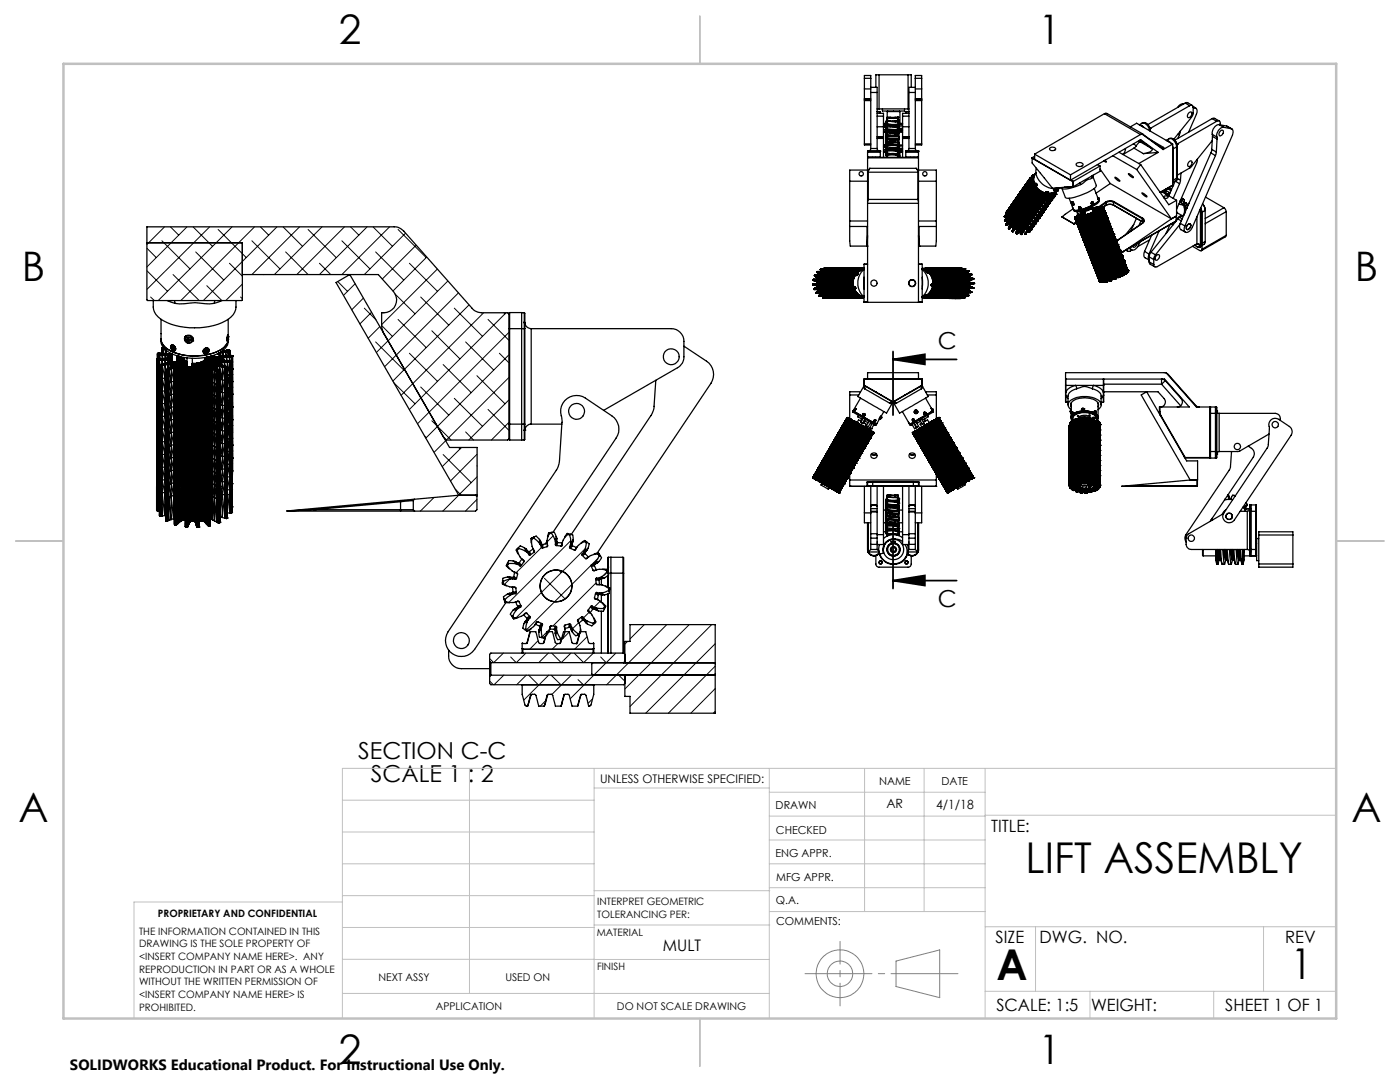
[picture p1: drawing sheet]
<svg xmlns="http://www.w3.org/2000/svg" width="279mm" height="216mm" viewBox="0 0 279 216" stroke-linecap="round" stroke-linejoin="round" font-family="sans-serif">
<defs><g id="words">
<g font-size="8.5">
<text x="204.7" y="174.2">LIFT ASSEMBLY</text>
<text x="198.9" y="195.5">A</text>
<text x="257.6" y="195.4">1</text>
</g>
<g font-size="8.1">
<text x="67.6" y="8.9">2</text>
<text x="207.3" y="8.9">1</text>
<text x="4.4" y="56.2">B</text>
<text x="270.4" y="56.2">B</text>
<text x="3.7" y="164.1">A</text>
<text x="269.7" y="164.1">A</text>
<text x="67.6" y="212.4">2</text>
<text x="207.3" y="212.4">1</text>
</g>
<g font-size="4.7">
<text x="187.1" y="69.6">C</text>
<text x="187.1" y="121.2">C</text>
<text x="71.5" y="151.4">SECTION C-C</text>
<text x="74" y="155.9">SCALE 1 : 2</text>
</g>
<g font-size="3.4">
<text x="197.8" y="166">TITLE:</text>
<text x="198.7" y="188.1">SIZE</text>
<text x="207.5" y="188.1">DWG. NO.</text>
<text x="256.5" y="188.2">REV</text>
<text x="198.8" y="201.7">SCALE: 1:5</text>
<text x="217.7" y="201.8">WEIGHT:</text>
<text x="244.5" y="201.7">SHEET 1 OF 1</text>
</g>
<text font-size="3.2" x="132.3" y="189.8">MULT</text>
<text font-size="3" x="14" y="213.5">SOLIDWORKS Educational Product. For Instructional Use Only.</text>
<g font-size="2.5">
<text x="176.9" y="161.3">AR</text>
<text x="186.8" y="161.4">4/1/18</text>
</g>
<text font-size="2.4" x="119.8" y="156.2">UNLESS OTHERWISE SPECIFIED:</text>
<g font-size="2.2">
<text x="154.8" y="161.4">DRAWN</text>
<text x="175.4" y="156.6">NAME</text>
<text x="187.9" y="156.7">DATE</text>
<text x="154.9" y="166.3">CHECKED</text>
<text x="154.8" y="171">ENG APPR.</text>
<text x="154.9" y="175.7">MFG APPR.</text>
<text x="154.9" y="180.4">Q.A.</text>
<text x="154.9" y="184.6">COMMENTS:</text>
</g>
<g font-size="2.1">
<text x="75.5" y="195.7">NEXT ASSY</text>
<text x="100.9" y="195.7">USED ON</text>
<text x="86.9" y="201.5">APPLICATION</text>
<text x="123.1" y="201.6">DO NOT SCALE DRAWING</text>
</g>
<g font-size="2">
<text x="31.5" y="182.9">PROPRIETARY AND CONFIDENTIAL</text>
<text x="119.2" y="180.6">INTERPRET GEOMETRIC</text>
<text x="119.2" y="183.1">TOLERANCING PER:</text>
<text x="27.8" y="186.5">THE INFORMATION CONTAINED IN THIS</text>
<text x="27.8" y="189">DRAWING IS THE SOLE PROPERTY OF</text>
<text x="27.8" y="191.6">&lt;INSERT COMPANY NAME HERE&gt;. ANY</text>
<text x="119.1" y="186.7">MATERIAL</text>
<text x="27.8" y="194.1">REPRODUCTION IN PART OR AS A WHOLE</text>
<text x="27.8" y="196.6">WITHOUT THE WRITTEN PERMISSION OF</text>
<text x="119.1" y="193.5">FINISH</text>
<text x="27.8" y="199.1">&lt;INSERT COMPANY NAME HERE&gt; IS</text>
<text x="27.8" y="201.7">PROHIBITED.</text>
</g>
</g></defs>
<path d="M178.2 71.7l6.4-1v2zM178.2 71.7h12.7M178.2 70.1v12.7M178.2 115.9l6.4-1.1v2zM178.2 104.7v12.7M178.2 115.9h12.7" fill="none" stroke="#000" stroke-width=".35"/>
<g fill="none" stroke="#808080" stroke-width=".2">
<path d="M178.8 191.8l8.7-2.3v9.6l-8.7-2.3z"/>
<circle cx="167.6" cy="194.3" r="2.54"/>
<circle cx="167.6" cy="194.3" r="4.8"/>
</g>
<path d="M160.7 194.3h30.5" fill="none" stroke="#808080" stroke-width=".2" stroke-dasharray="15.2 1.3 1.3 1.3" stroke-dashoffset="1.9"/>
<path d="M167.7 187.9v12.8" fill="none" stroke="#808080" stroke-width=".2" stroke-dasharray="15.2 1.3 1.3 1.3" stroke-dashoffset="10.7"/>
<g fill="none" stroke="#c0c0c0" stroke-width=".2">
<path d="M68.3 159.7h50.3M93.7 153.3v44.9M118.6 153.3v49.9M118.6 157.2h34.9M153.5 153.3v49.9M153.5 158.1h43.1M172.5 153.3v28.6M184.4 153.3v28.6M196.6 153.3v49.9M266.7 153.3h-198.4v49.9M68.3 178.7h50.3M68.3 172.4h50.3"/>
<path d="M68.3 166h50.3M68.3 180h-41.6v23.2M118.6 177.7h35M153.5 167.6h43.1M153.5 162.8h43.1M153.5 172.4h43.1M153.5 177.1h43.1M196.6 162.7h70.1M68.3 198.2h85.2M68.3 191.4l85.2 .1M68.3 185.1h50.3M118.6 184.6h35"/>
<path d="M153.6 181.9h43M196.6 197.8h70.1M196.6 184.9h70.1M206.7 184.9v12.9M217.5 197.8v5.4M242.2 197.8v5.4M252.2 184.9v12.9"/>
</g>
<path d="M139.7 3.2v9.5M3.1 107.9h9.6M266.7 107.9h9.5M139.7 203.2v9.6" fill="none" stroke="#c0c0c0" stroke-width=".25"/>
<path d="M12.7 12.7h254v190.5h-254z" fill="none" stroke="#c0c0c0" stroke-width=".5"/>
<path d="M178.2 71.7l6.4-1v2zM178.2 115.9l6.4-1.1v2z" fill="#000"/>
<g fill="none" stroke="#000" stroke-width=".25">
<path d="M172.5 17.7v2M172.5 15.6v-.5h1.3v.5M172.5 19.8v.3M172.5 15.6v2.1M172.5 19.7v.1M172.5 19.7h1.3M172.5 17.7h1.3M172.5 15.6h1.3M172.5 19.8h1.3M173.8 17.4h1.2v1.1M173.8 17.4v1.1M173.8 15.6v1.8"/>
<path d="M173.8 18.5v11.1M173.8 18.5h1.2M175 18.5v11.1M175.4 14.9h-.6v2.5M175.4 14.9v6.8M175.4 14.9h5.8M181.2 14.9h.7v2.5M181.2 14.9v6.8M181.4 18.5v11.1M181.4 18.5h1.3M182.7 15.6v-.5h1.2v.5M182.7 17.4v1.1"/>
<path d="M182.7 17.4h-1.3v1.1M182.7 15.6v1.8M182.7 18.5v11.1M182.7 19.7h1.2M182.7 17.7h1.2M182.7 15.6h1.2M182.7 19.8h1.2M183.9 17.7v2M183.9 19.8v.3M183.9 15.6v2.1M183.9 19.7v.1M169.6 36.2h3.5"/>
<path d="M172.5 28.7v.2h1.3M172.5 20.1v8.6M172.5 20.1h1.3M172.5 28.7h1.3M173.1 31.4h2.6M173.1 31.4h.1M173.1 30.4h2.6M173.1 30.2h.1M173.1 33.9h-3.5l.1 15.2h3.3M173.1 30.2v1.2M173.1 31.5v8.7M173.1 31.5h10.2"/>
<path d="M173.2 39.8l-.1 .4M173.2 31.4h10M173.2 30.2h.1M173.2 30.2h2.4M173.2 34.4v5.4M173.2 39.8h10M173.2 34.4h10M173.2 31.4l-.1 .1M173.3 30.1h.1M173.3 30.1l-.1 .1M173.3 30.1l-.2 .1M173.3 30.1h2.2"/>
<path d="M173.6 33.6l-.4 .8M173.6 33.6l-.5 .6M173.6 33.6h9.2M173.8 29.6l-.2 .4-.3 .1M173.8 29.6h1.2M175 22.6h1.3v.6M175 29.6l.1 .3 .4 .2M175 22.3h.7M175 21.7h.4M175 27.3h1.3M175 25.3h1.3M175 23.2h1.3"/>
<path d="M175 27.4h1.3M175 27.6h1.3M175.4 21.7h5.8M175.5 30.1l.1 .1M175.5 30.1h.1M175.5 30.1l.2 .1M175.6 30.2h.1M175.7 31.4h-.1M175.7 22.3v.3M175.7 30.2v1.2M176.1 21.7v.5h4.4v-.5M176.3 25.3h.1"/>
<path d="M176.3 29.3h.1M176.3 25.3v2M176.3 27.4v.2M176.3 24.6h.5M176.3 23.2v2.1M176.3 27.3v.1M176.3 27.6v3.8M176.3 26.4h.5M176.3 28.9h.5M176.6 28.9l-.3 .1M176.8 29.8h-.5M176.8 25.8l-.5 .1"/>
<path d="M176.8 24.7h-.5M176.8 25.4h-.5M176.8 29.4h-.5M176.8 30.2l-.5 .1h.5M176.8 30.1l-.5 .1M176.8 26.1l-.5 .1M176.8 24.8l-.5 .1M176.8 29.2l-.4 .1M176.8 25.2l-.4 .1M176.8 29.1l-.5 .1M176.8 25.1l-.5 .1M176.8 26.2l-.5 .2"/>
<path d="M176.8 24.9l-.5 .1M176.9 24.3v6.7M176.9 25v.3l.1-.2M176.9 26v.3M176.9 26.3h.2M176.9 27.1v.4M176.9 27.5l.1 .1M176.9 28.4v.3M176.9 28.7v.1M176.9 29.5h.1M176.9 29.5v.3M176.9 29.8v.1"/>
<path d="M176.9 30.6v-.3l.2 .5M176.9 30.6v.1M176.9 31v-.1l.1 .5M176.9 31v.1M176.9 27.5l2.5 .2M176.9 27.1l2.5 .2M176.9 28.4h1.8M176.9 28.7l2.5 .2M176.9 26l2.5 .2M176.9 29.8l.8-.1 1.7 .2M176.9 31l.1 .4M176.9 26.3l.1 .1"/>
<path d="M176.9 25l.1 .1M176.9 24.4h.1M176.9 24.3v.1M176.9 24.9v.1M176.9 25.9v.1M176.9 27.1h.1M176.9 28.8l.1 .1M176.9 29.5l.2 .2M176.9 29.9l.1 .1M176.9 30.7l.1 .2M176.9 31.1l.1 .3M176.9 27.1l2.5 .1"/>
<path d="M176.9 28.8l2.5 .2M176.9 25.9l1.4 .2h1.1M176.9 29.9l.8-.1 1.7 .2M176.9 31h.1M176.9 24.9l.2 .1M176.9 24.3h.1M176.9 31.1h.1M177 28.3l1.3 .1M177 24.1l-.1 .2M177 24.3l-.1 .3v-.2M177 24.8l-.1 .1M177 25.8l-.1 .1"/>
<path d="M177 27l-.1 .1M177 27.6h.1M177 28.3h.1M177 28.3l-.1 .1M177 28.9v.1M177 30v.2M177 30.9v.1M177 27.6l2.3 .2M177 27l2.3 .2M177 28.9l2.3 .2M177 25.8l1 .2 1.3-.1M177 30h1l1.3 .2"/>
<path d="M177 24.8a4.5 4.5 0 0 0 2.3 .1M177 31.4h.1M177 30.6h-.1M177 24.1h.1M177 23.7l-.1 .5v6.8M177 23.9v.2M177 24.6v.2M177 25.7v.1M177 27h.1M177 27.6l.1 .2M177 29l.1 .2M177 30.2l.1 .3"/>
<path d="M177 31l.1 .4M177 28.3l2.3 .2M177 27l2.3 .1M177 29l2.3 .1M177 25.7l2.3 .1M177 30.2l1-.1 1.3 .2M177 24.6a4.2 4.2 0 0 0 2.3 .2M177 31a3.4 3.4 0 0 1 2.3 .2M177 23.9l.3 .2M177 30.7h-.1M177.1 26.3l1.9 .2M177.1 22.3h2.5"/>
<path d="M177.1 22.3v1.3M177.1 23.5l-.2 .7 .1-.5M177.1 23.5v.1M177.1 23.6l-.1 .3M177.1 24l-.1 .3M177.1 24v.3M177.1 24.3l-.1 .3M177.1 25l-.1 .1M177.1 25v.4M177.1 25.4l-.1 .3M177.1 26.3v.4M177.1 26.7l-.1 .3"/>
<path d="M177.1 27.8v.4M177.1 28.2l-.1 .1M177.1 29.2v.5M177.1 30.5v.3M177.1 27.8l.6 .2M177.1 26.3l.6 .2M177.1 29.2l.6 .2M177.1 25l.6 .2M177.1 30.5l.6 .2M177.1 24l.6 .1M177.1 23.5h.6M177.2 22.2l-.1 .1"/>
<path d="M177.3 29.6l1.6 .1M177.3 30.8l-.3 .1M177.7 28.2l.9 .1M177.7 28h.9M177.7 26.7l.9 .1M177.7 26.5l.9 .1M177.7 28v.2M177.7 26.5v.2M177.7 29.4l.9 .1M177.7 29.6l.9 .1M177.7 29.4v.2M177.7 25.3l.9 .1"/>
<path d="M177.7 25.2v.1M177.7 25.2h.9M177.7 30.7h.9M177.7 30.7v.1M177.7 30.8h.9M177.7 24.2l.9 .1M177.7 24.1v.1M177.7 24.1l.9 .1M177.7 23.5l.9 .1M177.7 23.5h.9M177.7 23.5h.1M177.7 28.2h-.6"/>
<path d="M177.7 26.7h-.6M177.7 29.6l-.6 .1M177.7 25.3l-.6 .1M177.7 30.8h-.6M177.7 24.2l-.6 .1M177.7 23.5l-.6 .1M177.9 27.7l1.5 .1M178.6 28v.3M178.6 26.6v.2M178.6 29.5v.2M178.6 25.2v.2M178.6 30.7v.1"/>
<path d="M178.6 24.2v.1M178.6 23.5v.1M178.6 28.3l.6 .1M178.6 26.8l.6 .2M178.6 29.7l.6 .1M178.6 25.4l.6 .1M178.6 30.8l.6 .1M178.6 24.3l.6 .1M178.6 23.6l.6 .1M178.6 23.5h.6M179 26.5h.2M179.1 28.5h.2"/>
<path d="M179.2 23.4h-2.1l-.1 .3M179.2 23.4l.2 .9v6.7l-.1 .4 .1-.2M179.2 30.6v.3M179.2 29.4v.4M179.2 28.4l.1 .1M179.2 27.9v.5M179.2 27l.1 .1M179.2 26.5v.5M179.2 25.5l.1 .3M179.2 25.2v.3M179.2 25.2l.2 .3v-.3M179.2 24.4l.1 .4"/>
<path d="M179.2 24.1v.3M179.2 24.1l.1 .3M179.2 23.7l.1 .3M179.2 23.5v.2M179.2 23.5l.1 .4M179.2 23.4l.1 .5M179.2 23.4h.1M179.2 27.9l-.6 .1M179.2 26.5l-.6 .1M179.2 29.4l-.6 .1M179.2 25.2h-.6M179.2 30.6l-.6 .1"/>
<path d="M179.2 24.1l-.6 .1M179.2 30.9l.1 .1M179.2 25.2h.2M179.3 31.2l-.1 .2M179.3 30.8l-.1 .1M179.3 30.3l-.1 .3M179.3 29.1l-.1 .3M179.3 28.5h.1M179.3 27.8l-.1 .1M179.3 27.1v.1M179.3 26.5h-.1M179.3 26.5h.1"/>
<path d="M179.3 25.8v.1M179.3 24.8v.1M179.3 24v.2M179.3 24l-1.2 .2M179.3 30.8h.1M179.3 31v.2M179.3 30.7v.1M179.3 30.2v.1M179.3 29.1h.1M179.3 27.8h.1M179.3 27.2h.1M179.3 25.9l.1 .2"/>
<path d="M179.3 24.9l.1 .2M179.3 24.4l.1 .2M179.3 24.2l.1 .2M179.3 23.9l.1 .3M179.3 30.7h.1M179.3 24.2h-.1M179.3 24.4h.1M179.4 26.5h.1M179.4 31.2h.1M179.4 31.1v.1M179.4 31.1v-.1l-.1 .4M179.4 30.8l-.1 .2"/>
<path d="M179.4 30.7v.1M179.4 30.5v.2M179.4 30.5h.1M179.4 30.5l-.1 .2M179.4 30l-.1 .2M179.4 29.9v.1M179.4 29.6v.3M179.4 29.6h.1M179.4 29.6l-.2 .2M179.4 29l-.1 .1M179.4 28.9v.1M179.4 28.5v.4"/>
<path d="M179.4 28.5h.1M179.4 28.5h-.1M179.4 27.7v.1M179.4 27.3v.4M179.4 27.2v.1M179.4 26.2v.3M179.4 26.1v.1M179.4 25.1v.1M179.4 24.6v.1M179.4 24.5v.2M179.4 24.4v.1M179.4 24.1v.1z"/>
<path d="M179.4 31.1h.1M179.4 25.1l-1.7 .1M179.4 24.5h.1M179.4 30.3h.7M179.4 24.6h.7M179.4 26.4h.7M179.4 28.9h.7M179.5 22.2l.1 .1M179.6 22.3v2.3M179.6 30.3v1.1M180.1 25.3v2M180.1 27.4v.2"/>
<path d="M180.1 29.6h-.7M180.1 25.6h-.7M180.1 25.1l-.7 .1M180.1 29.1l-.7 .1M180.1 30.3h-.7M180.1 29.7l-.7 .1M180.1 25.7l-.7 .1M180.1 30.2h-.7M180.1 26.1l-.7 .1M180.1 24.8l-.7 .1M180.1 30l-.7 .1M180.1 26l-.7 .1"/>
<path d="M180.1 24.7l-.7 .1M180.1 29.8l-.7 .1M180.1 25.8l-.7 .1M180.1 23.2v2.1M180.1 27.3v.1M180.1 27.6v3.8M180.1 27.3h1.3M180.1 25.3h1.3M180.1 23.2h1.3M180.1 27.4h1.3M180.1 27.6h1.3M180.8 22.3h.6"/>
<path d="M180.8 31.4h2.5M180.8 30.4h2.5M180.8 30.2h.1M180.8 22.3v.3M180.8 30.2v1.2M180.8 31.4h.1M180.9 30.2h.1M180.9 30.2h2.3M180.9 30.1h.1M180.9 30.1v.1M180.9 30.1l-.1 .1M180.9 30.1h2.2"/>
<path d="M181.2 21.7h.2M181.4 22.6h-1.3v.6M181.4 22.3h-.6M181.4 29.6l-.1 .3-.4 .2M181.4 29.6h1.3M182.7 29.6l.1 .4 .4 .1M182.7 20.1h1.2M182.7 28.7h1.2M182.8 33.6l.4 .8M182.8 33.6l.5 .6M183.1 30.1h.1M183.1 30.1l.1 .1"/>
<path d="M183.2 30.1h.1M183.2 30.1v.1M183.2 30.1l.1 .1M183.2 39.8l.1 .4M183.2 30.2h.1M183.2 34.4v5.4M183.2 31.4l.1 .1M183.3 31.4h-.1M183.3 33.9h3.6l-.1 15.2h-3.4M183.3 30.2v1.2M183.3 31.5v8.7M183.3 36.2h3.6"/>
<path d="M183.9 28.7v.2h-1.2M183.9 20.1v8.6M202.7 39.7h.1M202.7 39.7v.1M202.7 39.7l-1.2 1.8M202.7 39.8h.1M202.7 39.8l-.3 .6M202.7 39.8l-.8 1.2M202.8 39.8h.1M202.8 39.8l-.3 .6M202.8 39.8l.1 .1M202.8 39.8l-1.1 1.9"/>
<path d="M202.9 39.8h.1M202.9 39.9h.1M202.9 39.9l-.5 1.3M203 39.9l-.8 1.2M203 39.9l.2 .1M203 39.9l-.2 .7M203.1 39.1h.1M203.1 39.1l-.8 1.3M203.1 39.1l-.8 1.2M203.1 39.2h.1M203.1 39.1v.1M203.1 39.2l-.3 .6"/>
<path d="M203.2 40h.1M203.2 40l-.4 .6M203.2 40v.1M203.2 39.2l-.8 1.2M203.2 39.2h.1M203.3 39.2h.1M203.3 39.2v.1M203.3 39.2l-.4 .6M203.3 39.2l-.8 1.3M203.3 39.2l-2.1 3M203.3 40h.1M203.3 39.9h.1"/>
<path d="M203.3 39.3l-1.3 1.7M203.3 39.3h.1M203.3 39.9l-.4 .7M203.3 39.9v.1M203.3 39.9l-2.1 3.1M203.3 39.3l-1.2 1.8M203.3 39.3l-.3 .6M203.4 39.3l-.4 .6M203.4 39.3l.2 .1M203.4 39.3l-.2 .7M203.5 38.5h.1M203.5 38.5l-.8 1.3"/>
<path d="M203.5 38.5l.1 .1M203.5 38.5l-.8 1.2M203.6 38.6h.1M203.6 38.6v.1M203.6 38.6l-.8 1.2M203.6 39.4h.1M203.6 39.4v.1M203.7 39.4h.1M203.7 38.6h.1M203.7 39.3h.1M203.7 38.6v.1M203.7 38.6l-.4 .7"/>
<path d="M203.7 38.6l-.8 1.3M203.7 39.3v.1M203.7 39.4l-.4 .6M203.7 39.4l-.4 .5M203.7 38.7h.1M203.7 39.3l-.4 .6M203.7 39.4l.1 .1M203.7 38.7l.3 .1M203.7 38.7l-.3 .6M203.8 39.5h.1M203.8 39.5h.3M203.8 39.5l-.3 .6"/>
<path d="M203.8 39.5l-.5 .5M203.8 38.7l-.4 .6M203.8 38.7l-.2 .7M203.9 39.5l-.4 .6M203.9 39.5l-.2 .6M203.9 37.9h.1M203.9 37.9l.1 .1M203.9 37.9l-.7 1.4M204 38.8l-.8 1.2M204 38h.1M204 38.8h.1M204 38v.1"/>
<path d="M204 38.8v.1M204.1 39.5h.2M204.1 39.5l-.4 .6M204.1 39.5l-.2 .6M204.1 38.8h.1M204.1 38.7h.1M204.1 38.1h.1M204.1 38h.1M204.1 38.8l.1 .1M204.1 38.8l-.4 .6M204.1 38.1l-.8 1.2M204.1 38l-.8 1.2"/>
<path d="M204.1 38v.1M204.1 38.7v.1M204.1 38.7l-2.8 4.3M204.1 38.8l-2 3M204.1 38.7l-.4 .7M204.2 38.9h.1M204.2 38.9l-.5 .5M204.2 38.1h.1M204.2 38.1l-.4 .6M204.2 38.9l-.3 .6M204.3 38.1l.2 .1M204.3 38.1l-.3 .7"/>
<path d="M204.3 38.1l-.5 .6M204.3 38.9l-.4 .6M204.3 38.9h.2M204.3 38.9l-.2 .6M204.3 39.5l-.8 1.2M204.3 39.5h.1M204.3 39.5l-.1 .3M204.4 37.3h.1M204.4 37.3l-.9 1.2M204.4 37.4h.1M204.4 37.3v.1M204.4 37.4l-.8 1.2"/>
<path d="M204.4 39.6h.1M204.4 39.5l-.4 .6M204.4 39.6l-1.6 2.5M204.4 39.6v.1M204.4 39.5v.1M204.4 37.4l-.4 .6M204.4 39.7h.1M204.5 37.4h.1M204.5 39.7l-.4 .6M204.5 38.2l-.5 .6M204.5 37.4v.1M204.5 39.7h.1"/>
<path d="M204.5 38.2h.1M204.5 38.2l-.1 .1M204.5 38.9h.2M204.5 37.4l-.4 .6M204.5 39.7l-.5 .6M204.5 39.7l-.3 .6M204.5 38.9l-.4 .6M204.5 38.9l-.2 .6M204.5 37.5h.1M204.5 37.4l-.4 .7M204.5 38.2l-1.1 1.9M204.5 38.2l.1 .1"/>
<path d="M204.5 38.2l-.3 .7M204.5 38.2l-.4 .6M204.6 38.3h.1M204.6 39.7l-.4 .6M204.6 37.5h.1M204.6 39.7h-.1M204.6 37.5l-.3 .6M204.6 37.5l-.9 1.1M204.6 39.7l-.2 .5M204.6 38.3l-.3 .6M204.7 37.5l.2 .1M204.7 37.5l-.2 .7"/>
<path d="M204.7 37.5l-.4 .6M204.7 38.3h.4M204.7 38.3l-.4 .6M204.7 38.3l-.2 .6M204.7 38.9l-.4 .6M204.7 38.9h.1M204.7 38.9l-.1 .3M204.8 36.8h.1M204.8 36.7h.1M204.8 36.7v.1M204.8 36.8l-.3 .6M204.8 36.8l-1.3 1.7"/>
<path d="M204.8 39h.1M204.8 38.9l.2 .2M204.8 38.9l-.4 .7M204.9 39.1h.1M204.9 37.6l-.4 .6M204.9 37.6h.1M204.9 37.6l-.1 .1M204.9 39.1l-.9 1.1M204.9 36.8h.1M204.9 36.9h.1M204.9 36.8v.1M204.9 36.9l-.4 .5"/>
<path d="M204.9 36.9l-.7 1.2M204.9 39.1l-.4 .6M204.9 39.1l-.3 .6M205 37.6h.1M205 37.6v.1M205 36.9h.1M205 37.6l-.5 .6M205 36.9l-.5 .6M205 37.7h.1M205 39.5h.2M205 39.5l-.4 .2M205 39.5l-.8 1.2"/>
<path d="M205 37.7l-1.2 1.8M205 36.9l-.3 .6M205 36.9l-.4 .6M205 39.1l-.4 .6M205 39.1l-.4 1M205 39.5l-.2 .6M205 37.7h.3M205 37.7l-.3 .6M205 37.7l-.4 .6M205.1 36.9l.2 .1M205.1 36.9l-.2 .7M205.1 36.9l-.4 .6"/>
<path d="M205.1 37.7l-.4 .6M205.1 37.7l-.4 1.2M205.1 38.3l-.4 .6M205.1 38.3h.1M205.1 38.3l-.1 .4M205.2 36.1h.1M205.2 36.1v.1M205.2 36.1l-.4 .7M205.2 36.1l-.8 1.3M205.2 39.5l-.4 .6M205.2 36.2h.1M205.2 38.4h.1"/>
<path d="M205.2 38.4l-.4 .6M205.2 39l-.8 1.2M205.2 39.5h.1M205.2 39l-.2 .1M205.2 39.5l-.9 1.2M205.2 36.2l.1 .1M205.2 39.5l.1 .1M205.2 36.2l-.3 .7M205.2 36.2l-2.9 4.1M205.2 36.1l-.4 .6M205.2 39.5l.2 .1M205.2 38.3v.2"/>
<path d="M205.3 38.5h.1M205.3 37h.1M205.3 39.5l-.4 .6M205.3 37l-.4 .6M205.3 37l-.1 .1M205.3 39.7h.1M205.3 36.3h.1M205.3 39.8h.1M205.3 37.7l.4-.6-.1 .6M205.3 39.6l-.4 .5M205.3 39.7l-.4 .6M205.3 37.7h.3"/>
<path d="M205.3 39.7v.1M205.3 38.5l-.4 .6M205.3 38.5l-.3 .6M205.3 37.7l-.8 1.2M205.3 37.7l-.2 .6M205.3 39.8l-.4 .5M205.4 37h.1M205.4 39.8h.1M205.4 36.3h.1M205.4 36.2h.1M205.4 37v.1M205.4 37l-1.2 1.9"/>
<path d="M205.4 37l-.4 .6M205.4 36.2v.1M205.4 36.3l-.4 .6M205.4 36.3l-1.3 1.7M205.4 36.2l-4.2 6M205.4 36.2l-.5 .6M205.4 36.2l-1.8 2.4M205.4 36.2l-.9 1.2M205.4 39.6h.1M205.4 39.6l-.4 .5M205.4 37.1h.1M205.4 39.8l-2.9 4.2"/>
<path d="M205.4 37.1l-.8 1.2M205.4 37.1l-4.2 5.9M205.4 37h.7M205.4 37.1l-1.7 2.3M205.4 37l-3.8 5.3M205.4 36.3l.5 .2M205.4 36.3l-.3 .6M205.4 36.3l-.8 1.2M205.4 36.3l-2.9 4.1M205.4 39l-.4 .5M205.4 39l-.2 .5M205.4 37.1l-.4 .6"/>
<path d="M205.4 38.5l-.4 1M205.4 39.8l-.4 .6M205.5 37.1h.1M205.5 37.1l-.4 .6M205.5 37.1l-.5 .6M205.5 37h-.1M205.5 39.8l-.5 .6M205.5 39.8l-.4 .6M205.5 36.4l-.4 .5M205.5 36.4l-.2 .6M205.5 36.2l-.1 .1M205.5 36.2l.2 .1"/>
<path d="M205.5 36.2h-.1M205.5 39.8l-.5 .9M205.5 37.1l-.2 .6M205.5 37.1h.5M205.5 39.8h.1M205.5 37.1l1-.1-.5 .1M205.6 37.7h.1M205.6 38.9h.1M205.6 38.9l-.4 .1M205.6 37.7l-.5 .6M205.6 38.9l-1.6 2.4M205.6 38.9l-.4 .6"/>
<path d="M205.6 37.7l-.1 .4M205.6 35.6h.1M205.6 35.5h.1M205.6 38.5h-.2M205.6 38.5l-.4 .5M205.6 38.5l-.2 .5M205.6 35.6l.1 .1M205.6 35.6l-.4 .6M205.6 35.5v.1M205.6 35.6l-.4 .5M205.6 35.5l-3.7 5.4M205.6 35.5l-.4 .6"/>
<path d="M205.6 37.8h.1M205.6 37.9h.1M205.6 37.8l.1 .1M205.6 37.8l-2.6 4.2M205.6 37.9l-.4 .5M205.6 37.8l-4.1 5.9M205.6 37.8l-.8 1.1M205.6 37.8l-.4 .6M205.6 37.8l-.8 1.2M205.6 37.8l-.4 .5M205.6 38.9l-.8 1.2M205.6 35.6h.4"/>
<path d="M205.6 35.6l-.3 .7M205.6 35.6l-1.2 1.7M205.6 38.9l-1.5 2.4M205.6 37.8l1.1-.2-1.1 .2M205.7 37.9h.1M205.7 38.9h.1M205.7 37.9l-1.2 1.8M205.7 37.9l-.9 1.1M205.7 37.9l-4.2 5.9M205.7 37h-.3M205.7 39.7l-.2 .1M205.7 36.3h-.3"/>
<path d="M205.7 36.3l-.2 .1M205.7 36.3h.2M205.7 38.9v.1M205.7 39.7l-.4 .6M205.7 39.7l-.5 .9M205.7 38.9l-.4 .7M205.7 37.9l-1.7 2.3M205.7 37.9l-.4 .6M205.7 35.5h.1M205.7 36.4l-.4 .6M205.7 35.7l-.2 .5M205.7 35.7l.2 .1"/>
<path d="M205.7 35.7l-.4 .6M205.7 35.5l-.1 .1M205.7 35.5h-.1M205.7 36.4l-.1 .6M205.7 39.2h.1M205.7 39.1h.1M205.7 39h.1M205.7 37.9l-.3 .6M205.7 39.1l-1.2 1.7M205.7 39.2l-1.9 3M205.7 39.2l-1.2 1.7M205.7 35.5l.3 .1"/>
<path d="M205.7 39l-.4 .6M205.8 39.2h.1M205.8 39l-.1 .2M205.8 39l-.4 .5M205.8 38.4l-.2 .1M205.8 39.2l-.4 .6M205.8 38.4l-.2 .5M205.8 39.5l-.2 .5M205.8 37.9h-.1M205.8 37.9l-.8 1.2M205.8 37.9l-.2 .6M205.8 39.5l-.1 .2"/>
<path d="M205.8 39.5l-.8 1.2M205.9 37.7l-.2 .1M205.9 39.2l-.4 .6M205.9 37l-.5 .1M205.9 37h-.5M205.9 35.8l.3 .2M205.9 35.8h.3M205.9 35.8l-.1 .5M205.9 35.8l-.3 .4M205.9 36.3l-.2 .1M205.9 36.3l-.4 .1M205.9 36.5l-.3 .5"/>
<path d="M205.9 36.3l.2 .1M205.9 36.5l.2 .1M205.9 36.5l-.1 .5M206 39.2h-.1M206 39.2l-.5 .6M206 39.2l-.3 .5M206 35.6l-.3 .1M206 35.6l-.1 .2M206 35.6l.2 .2M206 38.3l.1 .1M206 38.3l-.2 .1M206 37.1l-.4 .6"/>
<path d="M206 37.1l-.2 .6 .4-.5M206 37.1l.2 .1M206 31.5v1l4.1 5.1M206 39.5h-.2M206 38.3l-.4 .6M206 39.5l-.4 .5M206 31.5l.5 .3M206 31.6l8.1 4.7M206 39.4v.1M206 37.9h-.3M206 37.9h-.2M206 37.9l-.4 .6"/>
<path d="M206 37.9l-.2 .5M206 39.4l.2 .1M206 39.4l-.8 1.2M206 39.4l-.7 1.2M206.1 38.3l-1.2 1.8M206.1 36.4l.1-.2-.1 .2M206.1 35h.1M206.1 39.4v.1M206.1 39.1l-.1 .1M206.1 37.6l-.2 .1M206.1 39.4l-.9 1.2M206.1 37l-.7 .1"/>
<path d="M206.1 35v.1M206.1 38.3v.1M206.1 39.1l-.4 .6M206.1 39.1l-.3 .4M206.1 35.1h.1M206.1 38.3l-.9 1.2M206.1 35.9l-.3 .4M206.1 38.4l-.4 .6M206.1 38.4l-.4 .5M206.1 35.1l-.3 .5 .4-.5M206.1 35.1l-.3 .4M206.1 35h.2"/>
<path d="M206.1 35l-.4 .5M206.1 35.9h.1M206.1 35.9l-.1 .4M206.1 36.6h.1M206.1 38.4l.1 .1M206.1 36.4h.1M206.1 36.4h-.4M206.1 36.6l-.3 .4M206.1 38.4l-.3 .6M206.1 39.5l-.4 .5M206.2 38.6h.1M206.2 38.5h.1"/>
<path d="M206.2 35h.1M206.2 36.9l-.1 .1M206.2 38.6l-2.7 4.1M206.2 38.5v.1M206.2 38.6l-.4 .6M206.2 38.5l-.9 1.3M206.2 38.5l-.5 .7M206.2 38.5l-.9 1.2M206.2 36.9l-.8 .2M206.2 37.2h.1M206.2 37.2l-.3 .5 .3-.5M206.2 36.9h.1"/>
<path d="M206.2 36.6l-.3 .4M206.2 36.6l-.2 .4 .2-.3M206.2 36.6v.1M206.2 39.5l.1 .1M206.2 35.8h.1M206.2 35.8h-.3M206.2 35.1l.1 .2M206.2 39.5l-.4 .6M206.2 36.9h.2h-.2M206.2 35.1l-.2 .6M206.2 35.1l.1 .1M206.2 36.7h.1"/>
<path d="M206.2 38.6l-.8 1.2M206.2 38.6l-1.3 1.8M206.2 38.6l-4.2 5.9M206.2 36.4h.1M206.2 36.4h-.5M206.2 36.7l-.2 .3M206.2 35l.1 .1M206.2 35h-.1M206.2 35.9h-.1M206.2 35.6v.2M206.2 36.3v.1M206.2 37.8l-.5 .1"/>
<path d="M206.2 37.8l-.2 .1M206.2 37.8h.3M206.2 37.8l-.8 1.2M206.2 37.8l-.2 .5M206.2 37.2l-.3 .5 .4-.5M206.2 36.7v.2h.2h-.2M206.2 39.9l-.1 .2M206.2 36.4l-.3 .1M206.2 36.8h.1M206.2 36.7l-.1 .3M206.2 39.9l-.5 .8M206.2 35.4l-.2 .3"/>
<path d="M206.2 37.2l-.2 .5M206.2 36.4l-.1 .2M206.3 36.8l-.1 .1M206.3 38.6l-.8 1.2M206.3 39l-.2 .1M206.3 37.6h-.2M206.3 37.2l.1 .2M206.3 37.2l-.3 .4 .3-.3M206.3 39l-.5 .5M206.3 36.8l-.2 .2M206.3 39l-.3 .5M206.3 35l-.1 .1"/>
<path d="M206.3 35l-.2 .1M206.3 39.6l-.4 .6M206.3 36.5l-.2 .1M206.3 36.5l-.1 .1M206.3 39.7h.1M206.3 38.6l-1.2 1.8M206.3 38.6l-.3 .6M206.3 39.6v.1M206.3 39.7l-.4 .6M206.3 37.3l.3-.1-.3 .1M206.3 37.3l-.2 .3M206.3 36.7h-.1"/>
<path d="M206.3 36.6l-.1 .1M206.3 36.7l-.2 .2M206.3 38.3l-.1 .2M206.3 39.7l-4 5.8M206.3 38.3l1.2-.1-.6 .1-.8 1.2M206.3 37.5v.1M206.3 37.3v.2M206.3 37.3l-.1 .3M206.3 39.7l-.1 .2M206.3 36.7l-.1 .1M206.4 37.5h-.1M206.4 37.5l.3-.1-.4 .1"/>
<path d="M206.4 38.6h-.2M206.4 38.6h-.1M206.4 38.6l-.4 .6M206.4 38.6l-.3 .5M206.4 37.4l-.2 .2M206.4 36.8l-.2 .1M206.4 38.9l.3 .1M206.4 38.9l-.1 .1M206.4 37.8l-.4 .5M206.4 37.8l-.3 .5M206.4 38.9l-.4 .5M206.4 39.8h.1"/>
<path d="M206.4 39.7h.1M206.4 39.7v.1M206.4 38.9l-.7 1.1M206.4 39.8l-1.1 1.8M206.4 39.7l-.8 1.1M206.4 36.9l-.9 .2M206.4 36.9l-1 .2M206.5 39.8h.1M206.5 37.8h.1M206.5 30.8v1l7.1 4.1M206.5 37.8l-.4 .5M206.5 39.8l-1.6 2.4"/>
<path d="M206.5 39.8l-.4 .6M206.5 39.7l-.9 1.2M206.5 38.9l-.5 .5M206.5 38.9l-.4 .5M206.5 31.2l-.5 .3M206.5 30.8l7.1 4.1M206.5 39.8h.2M206.5 38.5l-.3 .1M206.5 38.5l-.1 .1M206.5 38.5l-.4 .6M206.5 38.5l-.2 .5M206.5 38.2l-.2 .1"/>
<path d="M206.5 37.8l.2 .1M206.5 37.8l-2 3.1M206.5 37.8l-.4 .6M206.5 39.8l-.9 1.2M206.5 37.1h-.5M206.5 37.1l-.3 .1M206.6 39.8h.1M206.6 37.8l-.5 .6M206.6 39.5l-.2 .2M206.6 37.8l-.8 1.2M206.6 39.9h.1M206.6 37.1l-.4 .1"/>
<path d="M206.6 34.7a2.52 2.52 0 0 0 1.5 3.8 2.33 2.33 0 0 0 2.8-.5M206.6 34.7a2.67 2.67 0 0 0 1.9 3.8l.9 .1a1.75 1.75 0 0 0 1.6-.8M206.6 39.8v.1M206.6 37.9h.2M206.6 38.9h.1M206.6 37.9l-.8 1.1M206.6 39.8l-.4 .6M206.6 38.9l-.4 .6M206.6 37.2h-.3M206.6 36.6l.2 .1 .1 .4h-.2zM206.6 37.9l-.4 .6M206.6 38.9l-.8 1.2"/>
<path d="M206.6 37.9l-.3 .5M206.6 37.3h-.3M206.7 36.6a.24 .24 0 0 1 .2 .2 .24 .24 0 0 1-.1 .2M206.7 36.8h.1M206.7 39.3l-.1 .2M206.7 37.9h.1M206.7 37.7l-.2 .1M206.7 38.1h-.1M206.7 39.8l-1.1 1.8M206.7 37.9v.1M206.7 37.9l-.3 .4M206.7 37.9l-.4 .5"/>
<path d="M206.7 39.3l-.6 .8M206.7 37.7l-1 .2M206.7 37.7l-.5 .1M206.7 37.7l-.3 .1M206.7 37.8h-.1M206.7 37.3l-.3 .1M206.7 37.3h-.4M206.7 38h.1M206.7 36.8l.1 .1M206.7 36.7h.1M206.7 37.6v.3h.2M206.7 38l-.1 .2"/>
<path d="M206.7 38.4l-.5 .2M206.7 38.4l-.2 .1M206.7 38.4l-.5 .1M206.7 38.4l-.4 .6M206.7 38.4l-.3 .5M206.7 38l-.2 .2M206.7 36.9h.1M206.7 39.8l-2.4 3.6M206.7 38l-.1 .1M206.7 37.3l-.4 .3M206.7 39.8l.1 .1M206.7 37.6l-1 .3"/>
<path d="M206.7 38l.5-.1-.5 .2M206.7 37.8l-.1 .1M206.7 39.7l-.1 .2M206.7 36.7l.1 .1M206.7 36.7v.1M206.7 34.5l-.1 .2M206.7 39.2v.1M206.7 39v.2M206.7 39.2l-1.2 1.6M206.7 39l-.4 .7M206.7 37.4l-.3 .1M206.8 37h.1"/>
<path d="M206.8 36.9h.1M206.8 36.8h.1M206.8 34.5l-.2 .2M206.8 36.8l-.1 .1M206.8 36.6h.1M206.8 39.9h.1M206.8 39.9l-.5 .5M206.8 36.9v.1M206.8 36.8h-.1M206.8 36.9h-.1M206.8 37.5l-1.1 .3M206.8 37.5l-1.1 .2"/>
<path d="M206.8 37.5l-.9 .2M206.8 37.5l-.7 .1M206.8 37.5l-.5 .1M206.8 37.4l-.5 .1M206.8 33.5a3.7 3.7 0 0 0 4.7 4M206.8 36.8v.1M206.8 37.5l-.1 .1M206.8 39.9l-.8 1.2M206.8 39.9l.1 .1M206.8 39.9l-.4 .6M206.8 38.3l-.6 .2M206.8 38.3l-.1 .1"/>
<path d="M206.8 38.3h-.5M206.8 38.3h.2M206.8 38.3l-.4 .6M206.9 39.2h.1M206.9 39.1h.1M206.9 39.2l-3.3 4.7M206.9 39.2h.2M206.9 39.2l-.4 .6M206.9 39.1v.1M206.9 39.1l-.5 .7M206.9 38.3l-.9 1.2M206.9 39.9l-.8 1.3"/>
<path d="M206.9 37.9l-.2 .1M206.9 36.9v.1M206.9 40v.3M206.9 39.1l-1.3 1.8M206.9 39.1l-.5 .6M206.9 40l-.4 .6M206.9 38h-.2M206.9 39.2l-.3 .6M206.9 38.3l-.4 .6M206.9 38.3l-1.5 2.4M207 39.3h.1M207 38.9l-.1 .2"/>
<path d="M207 38.9l.2 .1M207 39.3h.2M207 38.3l-.9 1.2M207 38.3l-.8 1.2M207 38.3h.1M207 39.3l-.8 1.1M207 39.3l-1.5 2.3M207 39.2h.1M207 37.9h-.1M207 39.2l-.4 .6M207 39.2l-.9 1.2M207 38.3l-.4 .6"/>
<path d="M207 38.3l-2.7 4.3M207 37.8v.1M207 37.9h.1M207 38.3l-.7 1.3M207.1 39.2h-.2M207.1 38.7l-.5 .8M207.1 38.7l-.1 .2M207.1 38.7l.2 .1M207.1 38.3l.1 .1M207.1 38.3l-1.2 2M207.1 39.3l-.9 1.1M207.1 38.4l-.4 .6"/>
<path d="M207.1 38.4l-.8 1.2M207.1 39.3l-.4 .5M207.1 39.3l-.3 .6M207.2 39.3h.1M207.2 38.6l-2 3M207.2 38.6l-1.1 1.5M207.2 38.6l-.1 .1M207.2 38.6l.2 .1M207.2 38.5l-.5 .7M207.2 38.4v.2M207.2 38.5l-1.9 2.8M207.2 38.5l-1.4 2"/>
<path d="M207.2 38.4l-.9 1.3M207.2 39.3l-.4 .6M207.2 37.9h-.2M207.2 39l-.3 .2M207.2 39l-.1 .2M207.2 39l-.3 .1M207.2 37.9h-.3M207.3 39.3v.1M207.3 39.3l-.4 .6M207.3 38l-.6 .1M207.3 38.8l-.1 .2M207.3 39.4v.1"/>
<path d="M207.3 39.7v.2M207.3 38.8l-.3 .1M207.3 39.9v.2M207.3 39.4h.1M207.3 39.9l-.5 .8M207.3 39.7l-.4 .8M207.3 39.7l-.4 .6M207.3 39.4l-.4 .6M207.3 39.4l-.4 .5M207.3 38l-.7 .1M207.3 39.5v.2M207.3 39.5l-.4 .8"/>
<path d="M207.3 39.5l-.4 .6M207.3 39.4l-.4 .7M207.4 38.7l-.1 .1M207.4 38.7h-.3M207.4 38.7l-.2 .3M207.4 38.7l-.4 .6M207.4 38.7h.1M207.4 38.7l-4.6 6.5M207.4 38.7h.2M207.4 38.1l-.9 .1M207.5 38.7l-.4 .6M207.5 38.1l-1.2 .2"/>
<path d="M207.5 38.2l-.6 .1M207.5 38.7l-1.9 3M207.6 38.7l-.5 .6M207.6 38.7h.1M207.6 38.7l-.4 .6M207.6 38.2l-.6 .1M207.6 38.7l-.3 .6M207.7 39.5l-.4 .7M207.7 39.5l-.9 1.2M207.7 39.5h.1M207.7 39.5l-.4 .6M207.7 38.7v.1"/>
<path d="M207.7 38.7l-.4 .7M207.7 38.7l-.4 .6M207.7 38.3l-.6 .1M207.7 39.6h.1M207.7 39.6h.2M207.7 39.6l-.4 .6M207.7 39.6l-4.1 5.9M207.7 38.8h.1M207.7 39.3v.2M207.7 39.3l-.4 .8M207.7 39.3l-.8 1.2M207.7 38.8l-.4 .6"/>
<path d="M207.7 39.8l-.2 .3M207.8 39.6l-.5 .6M207.8 38.8v.3M207.8 39.6h.1M207.8 39.1l-.5 .8M207.8 39.1l-.1 .2M207.8 39.1l.1 .2M207.8 39.1l-.5 .6M207.8 38.9l.2 .2M207.8 38.9l-.5 .8M207.8 38.9l-.5 .6M207.8 38.9h.2"/>
<path d="M207.8 38.8l-.5 .7M207.8 38.8l-1.3 1.8M207.8 38.8l-1.3 1.9M207.8 38.3l-.6 .1M207.8 39.6l-.4 .6M207.8 38.6l-.3 .1M207.8 38.6l-.3 .1-1.3 1.7M207.8 38.5l-.6 .1M207.8 38.5a.2 .2 0 0 0 .1 .2 .2 .2 0 0 0 .2 0M207.8 39.6l-.9 1.2M207.8 38.4l-.6 .1M207.8 38.3l-.6 .2"/>
<path d="M207.8 38.7h-.2M207.9 39.6h.1M207.9 38.4l-.1 .1M207.9 39.6h-.1M207.9 39.6l-.5 .6M207.9 38.4l-.7 .1M207.9 38.7h-.2M207.9 39.5h.1M207.9 38.7l-.2 .1M207.9 39.5l-.2 .1M207.9 39.5l-.1 .1M207.9 39.5v.1"/>
<path d="M207.9 39.5h-.2M207.9 39.5l.1 .1M207.9 39.3l-.2 .2M207.9 39.3v.2M207.9 39.3h-.2M207.9 39.6l-.4 .6M207.9 39.5l-1.2 1.9M208 39.1h-.2M208 39.1l-.1 .2M208 39.6v.1M208 39.6l-.4 .7M208 39.6l-.5 .6"/>
<path d="M208 38.7l-.3 .1M208 38.9v.2M208 39.7l.1 .4M208 39.7l-.4 .8M208 39.7l-.4 .6M208 38.9h.1M208 38.9h-.2M208 39.9l-.3 .8M208 39.9l-.4 .6M208.1 38.9h-.1M208.1 38.9h-.3M208.1 38.9h.1"/>
<path d="M208.1 38.9l-.1 .2M208.1 38.9l-.1 .3M208.2 38.9l.9-.2-1.3 .2M208.2 38.9l-.3 .3M208.2 38.9l-.3 .4M208.2 38.9l-.3 .5 .4-.5M208.2 38.9h.1M208.2 38.5l-.1 .2M208.2 38.6h.2l-.2 .1M208.3 38.9h.1M208.3 38.9l-.4 .6M208.3 38.9l.9-.1-.8 .2"/>
<path d="M208.4 38.9l-1 1.3h-.1M208.4 39l-.4 .6M208.4 39h.1M208.4 39l-.5 .6M208.4 38.9v.1M208.4 39v.1M208.4 39h.2M208.4 39l-.4 .7M208.4 39.1l.1 .2M208.4 39.1l.2 .1M208.4 39.1l-.4 .8M208.4 39.1l-.4 .6"/>
<path d="M208.5 39.3l-.8 1.6M208.5 39.3v.2M208.5 39.3h.2M208.5 39.3l-.5 .6M208.5 39.5h.2M208.5 39.5l.1 .2M208.5 39.5l-.4 .8M208.5 39.5l-.4 .6M208.6 38.6l-.5 .1M208.6 39.8h.1M208.6 39.7l-3.8 5.3M208.6 39.7v.1"/>
<path d="M208.6 39.7h.1M208.6 39.7l-.5 .7M208.6 39.7l-.5 .6M208.6 39.8l-4.1 5.9M208.6 39.8l-.5 .6M208.6 39.2l.1 .1M208.6 39.8l-.4 .6M208.6 39h.1M208.6 39.2l-.1 .1M208.6 39l-.2 .1M208.6 39h-.2M208.6 38.6l-.8 .2"/>
<path d="M208.7 39.8l-.5 .6M208.7 39.3l-.2 .2M208.7 39.3v.2M208.7 38.9l-.1 .3M208.7 38.9l-.3 .1M208.7 38.7l-.9 .1M208.7 39.8l.3 .5M208.7 38.9l-.1 .1M208.7 39.8h.1M208.7 38.3h.5a.25 .25 0 0 1-.2 .2 .25 .25 0 0 1-.3-.2zM208.7 38.3l.4-.1 .1 .2M208.7 39.5l-.1 .2"/>
<path d="M208.7 38.3v.1M208.7 39.5v.2M208.7 39.8l-1.3 1.8M208.7 38.9h.2M208.7 39.7h.1M208.7 39.7l-.1 .1M208.7 39.7v.1M208.7 38.9l-.1 .2M208.8 38.3h.4a.19 .19 0 0 1-.2 .2 .19 .19 0 0 1-.2-.2zM208.8 38.2l-.1 .1M208.8 38.4h.1M208.8 38.9l-.2 .2"/>
<path d="M208.8 38.9l-.2 .3M208.8 38.9l-.1 .3 .2-.3M208.8 38.7l-1 .1M208.8 38.3h.1M208.9 38.5h.1M208.9 38.3l-.1 .1M208.9 38.3v.2M208.9 38.9l.4 .2M208.9 38.9l-.2 .4M208.9 38.4h.1M208.9 38.3h.1M209 38.4h.1"/>
<path d="M208.9 38.4v.1M208.9 38.7l-1.1 .2M209 38.3h.1M209 38.3v.1M209 38.7l-.9 .2-.1 .2M209 38.9h.2M209 38.9l.4 .8M209 38.9l.6 .8M209 38.9v1.4M209 38.9l-.3 .4M209 38.9l.6 .7M209 38.9l.5 .6"/>
<path d="M209 38.9l.4 .4M209 38.3v.2M209 38.4v.1M209 38.7l-.8 .2M209.1 38.3h.1M209.1 38.2v.1M209.2 38.9h-.2M209.2 38.9h-.3M209.2 38.9h.1M209.2 38.8l-.8 .1M209.2 38.8h.1M209.2 38.8l-.4 .1"/>
<path d="M209.2 38.8l-.8 .2M209.2 38.8l-.5 .1M209.2 38.9l.1 .2M209.2 38.8l-.3 .1M209.2 39l.1-.2v.2M209.3 38.8l-.1 .1M209.3 39.1l.1 .2M209.4 38.8l-.3-.1-.8 .2M209.4 39.7l-.4 .6M209.4 39.3l.1 .2M209.4 39.7l-.8 1.2M209.4 38.8l-.1 .3 .1-.3"/>
<path d="M209.5 38.8h-.1M209.5 39.5l.1 .1M209.5 39.7l-.9 1.2M209.5 39.7l-.5 .6M209.5 39.7l-.4 .6M209.5 39.8l.2 .2M209.5 39.7h.1M209.5 38.8h.1M209.5 29.6a.75 .75 0 0 1 1.2 .1 .72 .72 0 0 1-1.3 0zM209.5 39.7h-.1M209.5 39.7l-4.2 5.9M209.5 38.8l.3 .3"/>
<path d="M209.5 38.8l-.1 .4 .2-.3M209.5 38.8l-.2 .3M209.6 39.6h.1M209.6 38.7h.1M209.6 38.7l-.1 .1M209.6 39.7h-.2M209.6 39.6v.1M209.6 39.8l-.4 .7M209.6 39.8l-.5 .6M209.6 38.7h.2M209.6 38.9h.3M209.6 38.9l-.2 .5"/>
<path d="M209.7 40h.1M209.7 40l-2.5 3.5M209.7 38.7h.1M209.7 40l-.4 .5M209.8 39.9h.1M209.8 38.7h-.1M209.8 38.7l-.2 .2M209.8 39.9v.1M209.8 38.7l-.3 .1M209.8 39.9l-.8 1.2M209.8 38.7l.1 .2M209.8 39.1l-.2 .7"/>
<path d="M209.8 39.1l.2 .1M209.8 39.1h.3M209.8 39.1l-.3 .4M209.9 40h.1M209.9 40h-.1M209.9 38.9l.2-.3-.1 .4M209.9 38.6l-.1 .2M209.9 39.8l-.1 .2M209.9 38.9l-.1 .2M209.9 38.9l.2 .2M210 39.2l-.3 .7-1.9 3.1M210 39.2l.1 .1"/>
<path d="M210 39.2l.2 .1M210 39.2l-.4 .6M210 39.2h.2M210.1 39.3h.1M210.1 39.1l-.1 .1M210.1 39.3l-.9 1.2M210.1 39.1l.1 .1M210.1 37.6h.1M210.1 39.3l-.4 .7M210.1 39.4l-.4 .6M210.1 39.3v.1M210.1 39.4l-2.7 4.1"/>
<path d="M210.1 39.4h.1M210.1 38.5l.2 .2M210.2 39.3l-.1 .1M210.2 39.2v.1M210.2 39.4h.1M210.2 39.4l-.8 1.2M210.2 39.3h.1M210.2 39.3l-4.2 6M210.2 39.3l-.5 .7M210.2 39.4l-.4 .6M210.3 39.4h.1M210.3 39.4h-.1"/>
<path d="M210.3 39.4l-1.7 2.3M210.3 37.9l.1 .1M210.3 39.4l-.4 .6M210.3 38.7l.3 .1M210.3 38.7h.4M210.3 38.7l-.3 .4M210.3 38.7l-.2 .5M210.4 37.9v.1M210.4 38.4v.1M210.4 38.5l-.1 .2M210.4 38.5l.2 .1M210.4 38.5h-.2"/>
<path d="M210.5 37.9l.4-.2-.2 .2zM210.5 37.6l-.2 .3M210.5 38.8l-.3 .4M210.5 38.8h.2M210.5 38.8l-.3 .6M210.6 38.3l-.2 .2M210.6 38.8h.1M210.6 38.6l-.3 .1M210.6 38.6l.1 .1M210.6 38.8l-2.5 3.6M210.6 38.8l-.4 .6M210.6 37.9h.1"/>
<path d="M210.6 37.6l-.2 .3M210.6 38.8l-.3 .6M210.7 38.8h.1M210.7 38.2l-.2 .4M210.7 38.7h.1M210.7 37.8h.1l-.2 .1M210.7 37.8l-.1 .1M210.7 37.8h.1M210.7 38.7l-.2 .1M210.7 38.7v.1M210.7 38.8h-.1M210.7 38.8l-4.2 5.9"/>
<path d="M210.7 38.8l-.4 .6M210.7 38.1h.2M210.8 38.1h.2M210.8 38h.2M210.9 38h.1M210.9 37.7l-.5 .3M210.9 38.1l-.4 .5M210.9 38.1l-.3 .5M210.9 37.6v.1M211 38.1h.1M211 38l-.1 .1M211 38.1h-.1"/>
<path d="M211 38l-.2 .1h.2M211 37.8h.1M211 37.7h.1M211 37.7l-.1 .3M211.1 37.7h.1M211.1 37.7h-.1M211.1 37.6h.1M211.1 37.6l-.1 .1M211.1 37.6v.1M211.1 37.6l-.1 .2M211.2 37.6l-.2 .3M211.7 37.4l-1.6 .2"/>
<path d="M211.8 37.5l.1 .1M212.5 37.4h-.8M213.4 39.5l.8 2.4M213.6 34.9v1M213.7 35.9l.5 .3M214.1 36.3v.9M214.1 37.2l.1 .1M214.1 37.2l-1.6 .2M214.2 36.2v1.1M214.2 36.2l-.1 .1M214.2 37.3l-1.7 .1M214.9 32.6a.8 .8 0 0 1 1.2 .3 .75 .75 0 0 1-.7 .4 .75 .75 0 0 1-.6-.6z"/>
<path d="M215.5 36.5l.2 .3M215.7 36.8a6.2 6.2 0 0 1-3.7 .8h-.1M217.9 35.6a3.7 3.7 0 0 0-1.9 1.1l-.3 .1M218 35.1l-.1 .5M218.1 35v.2M218.1 35.2l.7 1.8a3.7 3.7 0 0 1-2.5 1.7l-.4 .2a4.5 4.5 0 0 1-3.3 .5l-.7-1.8M218.1 35.2l-.2 .4M218.4 37.6l.7 2.1M219 32.8l.5 .3M219 39.4l.2 .4zM219.1 39.5h.1M219.1 39.4v.1"/>
<path d="M219.1 39.5v.1M219.1 39.6v.1M219.1 39.6h.1M219.1 39.7h.1M219.1 39.7l.1 .1M219.2 39.7h.1M219.2 39.8l.1 .1M219.3 39.9v.3a7.5 7.5 0 0 1-4.9 2l-.2-.3M219.3 39.9a2.35 2.35 0 0 1-1.7 1.2l-.8 .4a3.3 3.3 0 0 1-2.6 .4M219.5 33.1v1.1l-5.3 3.1M219.5 33.1l-5.3 3.1M219.5 33.7l2.1 2.9"/>
<path d="M220.4 22.7h.6l7.1 4M220.4 22.7l-13.9 8.1M220.4 22.7l7.2 4.1M220.5 32l.3 .3-.5-.2M221.6 36.6l-2.9 2M221.6 36.6l12.2 7.1M222.1 31.1l4.8 2.7M222.5 35.4l.3 .1 .7 .7-.4-.1zM223.3 30.4l4.3 2.4M224.6 29.6l-.2 .8-.3 .4M225.2 34.7l.5 .2 .5 .5a1.09 1.09 0 0 1-1-.7zM225.6 25.3l1.2-.7 7.2 4.2"/>
<path d="M226.2 28.7l.6 .4M226.3 29.6l-2.2 1.2M226.3 29.6l1.9 1.1M226.8 29.1l-.5 .5M226.9 33.8l6.9 9.9M227.3 28.1l.2 .2M227.4 24.9a1.07 1.07 0 0 1 1.8 .5l.2 .7M227.4 24.9l.4 .1 .5 .4M227.5 28h.2M227.5 28.3l-.7 .8M227.5 25l.6 .3M227.5 28.3l2.4 1.4"/>
<path d="M227.6 26.8l-14 8.1M227.6 28h.1M227.6 32.8l-.7 1M227.6 32.8l5.7 8.1 1.5-.9M227.7 28l2.2 1.7M227.9 38.5l.5 .2 .5 .6-.7-.4zM227.9 26.7l-.3 .1M227.9 26.7l4.1 2.9 .2-.2M227.9 26.7l4.2 3.1M228 24.6a1.07 1.07 0 0 1 1.4 .8l.1 .2M228.7 24.6l.5 .5 .3 .5M229.5 25.6v.1"/>
<path d="M229.5 25.7v.1M229.5 25.6h.1M229.5 25.8l.1 .3M229.5 25.7l.1 .5M229.5 25.6v.2M229.7 27.9l2.5 1.5M229.9 29.7a.55 .55 0 0 1-.6 .7l-1.1 .3M231.1 30.4l-3.8 2.2M231.1 30.4l-3.5-2.5-14 8M231.1 30.4l-2.9 .3M231.8 38.2l3 1.8M231.9 38.2h-.1"/>
<path d="M232.2 38l-.2 .3M232.2 29.4l-.1 .4M232.3 39.2a.45 .45 0 0 1 .4-.1 .45 .45 0 0 1 .4 .3 .45 .45 0 0 1-.5 .2 .45 .45 0 0 1-.3-.4zM232.6 38l-.1 .6M232.6 38l.1-.2a.67 .67 0 0 1 1 .3M232.6 38l.1 .3v.4M232.6 38h.1M232.6 37.9v.1M232.6 38l-.1 .3M232.6 37.9h.1M232.6 37.9v.8M232.6 38l.9 .5"/>
<path d="M232.6 37.9a.63 .63 0 0 1 1.1 .1M232.8 28a1.07 1.07 0 0 1 1.8 .5l.2 .8M232.8 28l.5 .2 .4 .3M232.9 37.6h.4l.5 .3-.5-.3-.4 .1M232.9 28.1l.6 .3M232.9 37.6l-.1 .1M233 38.7l-.1 .1M233 38.7l.3-.1 .1 .1M233 38.7l.4 .1M233.3 27.7a1.09 1.09 0 0 1 1.5 .8l.1 .3M234 37h.1M234 29.1l.1 .6"/>
<path d="M234 29.4l.1 .3M234 28.8l-1.9 1M234 28.8v8.2M234 37l-2.5 1.4M234.1 37.2h-.5l-.7 .4M234.1 27.7l.5 .5 .3 .6M234.1 35.9l-.1 .3M234.1 35.9l-.1 .5M234.1 29.7v6.2M234.5 36.2l-1.2 2.9M234.5 36.1l.9 .6M234.6 36.1l-.6 .3"/>
<path d="M234.8 35.6l-.2 .5M234.8 29.3v6.3M234.8 40v3.1l-1 .6M234.8 29.3l-.7 .4M234.8 35.6l-.7 .3M234.9 28.8h.1M234.9 35.8h.1M234.9 35.8l-.3 .3M234.9 28.8v.1M234.9 28.9l.1 .3-.2 .1M234.9 28.8l.1 6.7M235 35.5l-.1 .3"/>
<path d="M235 35.6l.6 .3M235 35.5l-.2 .1M235.1 26.7l.3 .2M235.4 26.9l-.3 .7M235.4 36.7l-1.3 2.9M235.5 26.2l-.1 .7M235.6 35.9l-.2 .8M235.6 39.9l.4 .1M235.7 34.5l-.1 1.4M235.8 39.5l.3 .2M236 40l-.1 .1M236.1 20.7l-.6 .2-.4 .5"/>
<path d="M236.1 20.7h.1M236.1 39.7l-.1 .3M236.1 39.7l.3 .2-.3 .8 .1 .2M236.5 20.6l.5-.1 .9 .5M236.5 20.6l-7.4 4.3M236.5 20.6l.9 .5M237.3 22.4l.3-.1a.67 .67 0 0 1 .1 .8 .67 .67 0 0 1-.6 .4l-.1-.5zM237.4 32.2l.2-.1a.53 .53 0 0 1 .4 .5 .53 .53 0 0 1-.4 .5l-.2 .1a.53 .53 0 0 1-.4-.5 .53 .53 0 0 1 .4-.5zM237.4 21.1a.42 .42 0 0 1 .5-.1 .42 .42 0 0 1 .2 .5v1.2l-.2 .5-3.7 4.6M237.4 21.1l-7.9 4.5M238.1 21.3l.6 .3M238.1 21.4l.4 .1"/>
<path d="M238.1 21.3l.4 .2M238.5 21.5a.87 .87 0 0 1 .3 1.3l-1.6 3.6M238.9 31.8v.5l-4.1 9.5M240.6 39.3l3.7 2.2M241.7 30.5l.9 .5M241.7 30.5l-6.2 14.1M241.8 29.8l-.1 .7M241.8 29.8l.9 .5M241.9 23.7l.4-.1 1 .5M241.9 23.7l-7.4 4.3M241.9 23.7l.9 .5M241.9 26.8l.1 .4"/>
<path d="M241.9 28l-4.2 5.4-2.7 1.6M241.9 26.8l1 .5M242 27.2l.9 .5M242 27.2l-.2 2.6M242.6 31l-6.1 14.1M242.7 30.3l-.1 .7M242.8 24.2a.43 .43 0 0 1 .5-.1 .43 .43 0 0 1 .2 .5v.3M242.8 24.2l-7.9 4.6M242.9 27.3v.4M242.9 27.7l-.2 2.6M243.3 24.9a1.74 1.74 0 0 0-1.4 1.9M243.3 24.9l.9 .5"/>
<path d="M243.3 24.9l1.5 .3M243.6 26.1l.3-.1a.63 .63 0 0 1 .2 .7 .63 .63 0 0 1-.6 .4l-.2-.1v-.3zM244.2 25.4a1.63 1.63 0 0 0-1.3 1.9M244.2 25.4l1.5 .3M244.8 25.2l1.1 .5M244.8 25.2l.9 .5M245.7 25.7a.91 .91 0 0 1 .3 1.3l-8.1 18.4a1.13 1.13 0 0 1-1.4 .8l-.2-.3 .2-.8M29.5 48.4l-.2 .1v11.3l.2 .2h18.7l.2-.2v-11.4h-19.1v-3.1h49.4a2.56 2.56 0 0 1 1.9 .8l13.6 15.4a2.61 2.61 0 0 0 1.9 .9h5.2l.3 .3M30.6 60a3.8 3.8 0 0 0 2.8 4.4 14.1 14.1 0 0 0 12.2-.8 3.4 3.4 0 0 0 1.5-3.6M33.4 60l1.5 .5M34.8 60l.1 .5M42.9 60l-.1 .5"/>
<path d="M44.3 60l-1.5 .5M48.2 48.4l.2 .1M48.4 54.8h27.1l3 3.4a2.59 2.59 0 0 1 .3 2.9 2.59 2.59 0 0 1-2.6 1.3v2.6l.2 1.3 .3 .4M67.1 56.4l2.7-1.6 19.9 34.5h5.5v9.5h-3.7zM162.2 56.8h.1M162.2 56.7h.1M162.2 56.8h6.9M162.2 56.7h6.9M162.2 56.8h6.9l-4.4 .3M162.2 56.8h1.1M162.2 56.8l1.1 .1M162.2 56.8v.1"/>
<path d="M162.2 56.9h.1M162.2 55.9h.1M162.2 55.8h.1M162.2 56.9h7.7M162.2 55.8h7M162.2 55.9h7M162.2 55.8v.1M162.2 55.8l1.1 .1M162.3 55.9h.1M162.3 55.8h.1M162.3 55.9l7 .1M162.3 55.8h6.9"/>
<path d="M162.3 55.8h1M162.3 55.9l1.1 .1M162.3 56h1.1M162.3 56h.1M162.4 57.7h.1M162.4 57.6h.1M162.4 57.6h6.9M162.4 56h1.6M162.4 57.7h6.9M162.4 57.7h7.9M162.4 56h.2M162.4 56h1.2"/>
<path d="M162.4 57.6v.1M162.4 57.6l1.1 .1M162.4 57.7h1.1M162.5 57.7h.1M162.5 57.6h1.6M162.5 56.7h-.2h1.2M162.5 57.6h-.1M162.5 55h.1M162.5 55l1.1 .1M162.6 55h.1M162.6 54.9h.1M162.6 55.1h6.9"/>
<path d="M162.6 56h6.9M162.6 55h6.8M162.6 54.9h6.9M162.6 55.1h1.1M162.6 55.1h.1M162.6 56l.2 .1M162.6 54.9v.2M162.6 55h1M162.6 56l1.2 .1M162.6 55.1l.2 .1M162.6 55.1l1.2 .1M162.6 57.5h6.9"/>
<path d="M162.6 57.5l-.1 .1M162.7 56.6h6.9M162.7 56.6l-.2 .1M162.8 56.1h6.9M162.8 55.2h6.9M162.8 55.2l1.2 .2 .4-.2M162.8 55.2l.1 .2M162.8 56.1l.1 .1M162.8 56.1l1.2 .1M162.8 58.4h.1M162.8 58.4h6.9M162.8 58.4l1.1 .1"/>
<path d="M162.8 58.5h1.1M162.8 58.4v.1M162.8 58.5h.1M162.8 57.4h6.9M162.8 58.5h7.7M162.8 57.4l-.2 .1M162.9 58.5h.1M162.9 56.6h6.9M162.9 56.6h1.1M162.9 56.6h-.2M162.9 56.2h2.3M162.9 56.2h7"/>
<path d="M162.9 55.4h7M162.9 55.4l.2 .1M162.9 55.4l1.3 .1M162.9 56.2l.2 .1M163 56.5v.1M163 56.9h.1M163 57.3h6.9M163 58.2h2.8M163 56.2h2.2M163 58.2l-.2 .2M163 57.3l-.2 .1M163 56.2h.1"/>
<path d="M163 56.2l1.1 .1M163 56.9h1.1M163.1 54.3h.1M163.1 56.9h6.9M163.1 56.4h6.8l-1.1 .1M163.1 56.3h6.8M163.1 54.2h6.9M163.1 56.3h1.6M163.1 54.3h6.8M163.1 54.4h6.9M163.1 56.4l-.1 .1M163.1 54.2v.2"/>
<path d="M163.1 56.3v.1M163.1 56.4h1M163.1 54.3h1M163.1 54.4l1.2 .1M163.1 54.4l.1 .1M163.1 54.2h.1M163.1 57.2h.1M163.1 57.1h6.9M163.1 55.5h2.2M163.1 57h6.9M163.1 57.2h6.9M163.1 55.5h.1"/>
<path d="M163.1 57.2l-.1 .1M163.1 57h1.6M163.1 55.5h1.6M163.1 56.9l1.1 .1M163.1 56.9v.1M163.1 57h.1M163.1 57.1l1 .1M163.1 57v.2M163.1 57.1h1.1M163.1 57.1h.1M163.2 55.6h6.9M163.2 55.5h6.8"/>
<path d="M163.2 58h6.9M163.2 54.5h6.9M163.2 55.6h.1M163.2 58l-.2 .2M163.2 54.5l.1 .2M163.2 54.5l1.2 .2M163.2 55.5l1.1 .1M163.2 55.5v.1M163.2 55.7h6M163.2 55.7v.1M163.2 55.6h1.1M163.2 55.6v.1"/>
<path d="M163.3 56.8h.1M163.3 56.8v.1M163.3 56.9h.1M163.3 56.7h.1M163.3 55.8h.1M163.3 55.8l3-.1-.1 .2M163.3 57.9h1.1M163.3 54.7h6.9M163.3 56.7l-1.1 .1M163.3 55.8h.6M163.3 57.9l-.1 .1M163.3 54.7l.1 .2"/>
<path d="M163.3 54.7l1.2 .2M163.3 55.9h.1M163.3 57.8h7M163.3 55.8h-1.1M163.3 57.8h2.3M163.3 57.8h.1M163.3 57.8v.1M163.4 55.8h.1M163.4 57.7l-.1 .1M163.4 56h.1M163.4 54.9h.1M163.4 59.1h.1"/>
<path d="M163.4 59.1h7M163.4 58.9h7M163.4 59h6.9M163.4 56h.2M163.4 59l1.1 .1M163.4 58.9v.2M163.4 59.1h1.1M163.5 57.7h.1M163.5 57.6h.1M163.5 59.1h.1M163.5 57.6v.1M163.5 59.1h7"/>
<path d="M163.5 57.6h-1.1M163.5 58.8h2.3M163.5 58.8l-.1 .1M163.6 55h.1M163.6 54.9v.2M163.6 55.1h.1M163.6 56l.2 .1M163.7 54.9h.1M163.7 58.6h1M163.7 58.6l-.2 .2M163.7 58.5v.1M163.7 55.1l.1 .1"/>
<path d="M163.7 54.9l-1.1 .1M163.7 53.8h.1M163.7 53.8h6.9M163.7 53.8l1.1 .1M163.7 53.8l.1 .1M163.7 53.8h1.1M163.8 53.7h.1M163.8 53.7h6.9M163.8 53.9h6.8M163.8 53.9l1.1 .2M163.8 53.9v.2M163.8 53.7l-.1 .1"/>
<path d="M163.8 56.8h.1M163.8 54.1h6.9M163.8 56.8h-.5M163.8 55.2l.4 .3M163.8 56.1l.2 .1M163.8 54.1l.1 .1M163.8 54.1l.4 .1M163.9 56.8h.1M163.9 56.7h.1M163.9 56.7h-.6v.1M163.9 56.7v.2M163.9 57.7l.5 .1"/>
<path d="M163.9 56.9h.1M163.9 55.9h.1M163.9 55.8h.1M163.9 58.4h.1M163.9 58.5h.1M163.9 55.8v.1M163.9 58.4v.1M163.9 55.8h1.2v.1M163.9 58.4h-1.1M163.9 55.9l-.5 .1M163.9 55.9v.1M163.9 56.7h-.6"/>
<path d="M163.9 55.8h-.6M163.9 56.7l-.1 .1M163.9 56h.1M163.9 56h-.5M164 56.6l-.5 .1M164 56.6l-1.5 .1M164 56l.4 .1M164 56.2l.1 .1M164 56h-.4M164 57.7h.1M164 57.6h.1M164 57.6v.1"/>
<path d="M164 57.6h-.5M164.1 57.7h.1M164.1 56.2v.3M164.1 58.2l-1.2 .1h3.4M164.1 57.7h-.6M164.1 56.5h-1.1M164.1 58.2l-.2 .2M164.1 57.3l-.6 .3M164.1 57.3l-1.3 .1M164.1 56.5l-1.1 .1M164.1 54.3h.1M164.1 56.4l-1.1 .1h6.9"/>
<path d="M164.1 57.6h-.6M164.1 54.3v.1M164.1 56.4v.1M164.1 56.9h.1M164.1 54.2h.1M164.1 57.2h.1M164.1 57.2h-1h6.9M164.1 57.2v.1M164.1 54.4l.2 .1M164.1 54.2v.1M164.1 56.9l.1 .1M164.1 54.2l-1 .1"/>
<path d="M164.2 55h.1M164.2 59.4h.1M164.2 54.2h.6M164.2 57v.1M164.2 59.3v.2h7.7M164.2 55l-.6 .1M164.2 59.3h6.9M164.2 59.4h7.1M164.2 59.3h1.6M164.2 55.5l.1 .1M164.2 55l.1 .1M164.2 57.1l-.1 .1"/>
<path d="M164.2 54.2h-1.1M164.2 59.4l1.1 .1M164.2 54.9h.1M164.2 54.9v.1M164.2 58l-.1 .2M164.2 58l-1.2 .2M164.2 59.1v.2M164.3 54.9h.1M164.3 54.9h-.6M164.3 55.6v.2M164.3 55.1l.1 .1M164.3 55.1l-.5 .1"/>
<path d="M164.3 54.5l.1 .2M164.3 55.7l-1 .1M164.3 59.1l.9 .2M164.4 56.6l-.3 .1M164.4 57.9l-.2 .1M164.4 56.6l-.9 .1M164.4 54.7l.1 .2M164.4 57.9l-1.2 .1M164.4 57.8v.1M164.4 57.8l-1.1 .1M164.4 56.8h.1M164.4 56.7l.1 .2 1.7-.1"/>
<path d="M164.4 57.7v.1M164.4 56.7l-1.1 .1M164.4 57.8h-1.1M164.4 56.8l1.2-.1v.1M164.4 57.8h.1M164.4 55.2l.2 .2M164.4 56.1l.2 .1M164.4 56.1l-.4 .1M164.5 56.7h.1M164.5 55.9h.1M164.5 55.8h.1M164.5 58.4h.1"/>
<path d="M164.5 58.5h.1M164.5 55.8v.1M164.5 58.4v.1M164.5 58.4h-.6M164.5 56.8l-.6 .1M164.5 55.8l-1.2 .1M164.5 55.9h-.6M164.5 59.1h.1M164.5 53.5h.1M164.5 54.9h.1M164.5 53.5h6.9M164.5 53.5v.2"/>
<path d="M164.5 59v.1M164.5 56h-.5M164.5 53.6h1.1M164.5 53.5l1.1 .1M164.5 53.5h1.1M164.5 53.5h7M164.5 56.6h-.1M164.5 56.6h-.7M164.5 58.9v.1M164.5 58.9l-1.1 .1M164.6 59.1h.1M164.6 53.5h.1"/>
<path d="M164.6 56.2h-.6h.6M164.6 57.7h.1M164.6 57.7h-1.1M164.6 57.6l-1.1 .1M164.6 55.4l.1 .1M164.6 56h.2M164.6 57.6v.1M164.6 56l-.8 .1M164.6 56.6h-.1M164.6 55.4l-.4 .1M164.6 58.8l-.1 .1M164.6 58.8l-1.2 .1"/>
<path d="M164.6 57.6h.1M164.6 56.2h.1M164.6 56.5v.1M164.6 57.3l-.5 .3M164.6 56.2v.3M164.6 57.3l-2 .2M164.7 57.7h.1M164.7 56.9h.1M164.7 56.3h.1M164.7 54.3h.1M164.7 54.4l.1 .1M164.7 57.5h4.7"/>
<path d="M164.7 57.5l-.6 .1M164.7 57.2l-.6 .1M164.7 56.9v.1M164.7 57.5l-.1 .1M164.7 54.2v.2M164.7 58.5v.1M164.7 57.2l-.1 .1M164.7 56.4h.1M164.7 54.4l-.4 .1M164.7 56.9l-.5 .1M164.7 58.6l-.1 .2M164.7 58.6l-1.2 .2"/>
<path d="M164.7 54.2h.1M164.7 57.1h-.5M164.7 57.1v.1M164.7 57v.1M164.7 55.5h.1M164.8 55h.1M164.8 54.2h.1M164.8 55h-.6M164.8 55.1h.1M164.8 54.9v.2M164.8 56l.2 .1M164.8 55.1h-.5"/>
<path d="M164.8 56l-.4 .1M164.8 54.2h-.1M164.8 53.8v.1M164.8 57.7l-.4 .1M164.8 54.9h.1M164.8 53.7h.1M164.8 55.6h-1.6h6.9M164.8 55.5l-.5 .1M164.8 58l-.3 .4M164.8 53.7v.1M164.8 55.5v.3M164.8 54.5l.2 .2"/>
<path d="M164.8 58l-.7 .2M164.8 54.5l-.4 .2M164.8 53.9l.1 .2M164.8 53.7l-1.1 .1M164.9 54.9h.1M164.9 53.7h.1M164.9 54.9h-.1M164.9 55.1l.1 .1M164.9 55.1l-.5 .1M164.9 54.1v.1M164.9 57.9h5.3M164.9 57.9h-.5"/>
<path d="M164.9 57.9l-.1 .1M164.9 57.9l-.7 .1M165 59.5h.1M165 54.7l.1 .2M165 54.7l-.5 .2M165 59.5h1.1M165 56.8h.1M165 59.5h7M165 56.8l-1.7 .1M165 56.7v.1M165 57.7v.1M165 55.2l.3 .3"/>
<path d="M165 56.1l.2 .1M165 55.2l-.4 .2M165 56.1l-.4 .1M165 57.8l-.1 .1M165 57.8l-.6 .1M165 56.7h.1M165 58.4h.1M165 58.5h.1M165 58.4l.1 .1M165 58.4l-1.1 .1M165 58.5h-1.1M165 56.7l-1.2 .1"/>
<path d="M165.1 55.9h.1M165.1 55.8h.1M165.1 59h.1M165.1 59.1h.1M165.1 59v.1M165.1 54.9h5.2M165.1 59l-.6 .1M165.1 59.1h-.6M165.1 54.9h-.6M165.1 55.8l-.6 .1M165.1 54.9h.1M165.1 57.4l-.4 .1"/>
<path d="M165.1 57.4l-1.6 .2M165.1 54.9h-.1M165.1 58.5h.1M165.1 59.1h.6M165.1 56.6l-.4 .1 1.6-.1M165.1 55.9l-1.1 .1M165.1 56.7h-1.2M165.1 56.7h.1M165.1 55.9l.1 .1M165.1 55.9l-.5 .1M165.1 58.9v.1M165.1 58.9l-.6 .1"/>
<path d="M165.1 55.7v.1M165.2 56.6h-1.2M165.2 56l.4 .1M165.2 56h-.4M165.2 56.6h-.1M165.2 57.7h.1M165.2 57.6h.1M165.2 57.6v.1M165.2 57.6l-.6 .1M165.2 56.2l.1 .1M165.2 58.8l-.1 .1M165.2 58.8l-.7 .1"/>
<path d="M165.2 59.4h.1M165.2 56.9h.1M165.2 56.9l.1 .1M165.2 58.2l-1.3 .2M165.2 57.3l-2.7 .3M165.2 58.2l-.2 .2M165.2 57.3l-.1 .1M165.2 56.2h.1M165.2 56.5h.1M165.2 59.3v.1M165.2 56.9h-1.1M165.2 59.4l.1 .1"/>
<path d="M165.3 54.3h.1M165.3 59.4h.1M165.3 54.3v.1M165.3 56.3v.1M165.3 56.4l-1.2 .1M165.3 56.4l-.1 .2M165.3 57.5l-.1 .1M165.3 57.5l-.7 .1M165.3 54.3l-1.2 .1M165.3 54.3h-1.2M165.3 59.1l-.1 .2M165.3 59.5h.1"/>
<path d="M165.3 58.5h.1M165.3 58.5l-.6 .1M165.3 57h-.6M165.3 57h.1M165.3 54.4l.1 .1M165.3 54.4l-.5 .1M165.3 58.5l-.1 .3M165.3 58.5l-.7 .3M165.3 55h.1M165.3 54.2h.1M165.3 57.1l-.1 .2M165.3 57.7l-.9 .1"/>
<path d="M165.3 57h4.7M165.3 55l-1.6 .1M165.3 55l-.5 .1M165.3 57v.1M165.3 55l.1 .1M165.3 54.2v.1M165.3 55.5l.1 .1M165.3 54.2l-1.2 .1M165.3 55.5h-.5M165.3 57l-1.2 .2M165.4 54.9h.1M165.4 53.8h.1"/>
<path d="M165.4 53.7v.2M165.4 54.9l-1.8 .1M165.4 54.9l-.1 .1M165.4 53.7l-1.7 .1M165.4 54.5l.3 .4M165.4 54.5l-.4 .2M165.4 53.9l.1 .2M165.4 53.8l-.6 .1M165.4 53.9l-.5 .2M165.4 53.7h.1M165.4 55.6v.1M165.4 55.6h-.6"/>
<path d="M165.4 55.1l.2 .1M165.4 55.1l-.4 .1M165.4 55.7l-.4 .1M165.5 53.7h5.2M165.5 53.7h-.6M165.5 57.5h-.2M165.5 57.5h-.8M165.5 53.7h-.1M165.5 54.1v.1M165.5 54.1l-.2 .1M165.5 57.9l-.3 .3M165.5 57.9l-.7 .1"/>
<path d="M165.6 53.6h-1.1l.6 .1M165.6 57.8h-.6M165.6 55.2l.2 .2M165.6 55.2l-.9 .3M165.6 53.5v.2M165.6 57.8h.1M165.6 57.8l-.7 .1M165.6 56.8h.1M165.6 56.7h.1M165.6 53.5h.1M165.6 56.8h.6M165.6 56.8l-1.7 .1"/>
<path d="M165.6 57.7l-.1 .2M165.6 56.1l-.4 .1M165.6 56.1l.1 .1M165.6 55.9h.1M165.6 55.8h.1M165.6 58.4h.1M165.6 58.5h.1M165.6 56.8v.1M165.6 58.4v.1M165.6 55.8l-1.7 .2M165.6 55.8h-.5M165.7 55.9h.1"/>
<path d="M165.7 55.8h.1M165.7 58.5h.1M165.7 59h.1M165.7 59.1h.1M165.7 55.8l1.2-.1-.1 .2M165.7 54.9h.1M165.7 55.8l-.1 .1M165.7 58.9v.2M165.7 58.9l-.6 .1M165.7 59l-.6 .1M165.7 55.9l.1 .1M165.7 55.9l-.5 .1"/>
<path d="M165.7 54.9h-.2M165.7 56.6l-.4 .1 .6-.1-.2 .1M165.7 56.7h-.1M165.7 56.6l-2.3 .1h.1M165.8 57.6h.1M165.8 57.6h-.6M165.8 57.6l-1.7 .1M165.8 56h.1M165.8 56l-.8 .1M165.8 56.6h-.1M165.8 55.4l.1 .1M165.8 55.4l-.5 .1"/>
<path d="M165.8 58.8l-.1 .1M165.8 58.8l-.7 .1M165.8 57.7h.1M165.8 59.4h.1M165.8 56.2h.1M165.8 56.5v.1M165.8 57.6v.1M165.8 59.3v.1M165.8 57.6h-1.2M165.8 56.2l-1.7 .1M165.8 57.3l-.3 .2M165.8 57.3l-.7 .1"/>
<path d="M165.8 58.2l-1.3 .2M165.8 59.4h-.5M165.8 59.1l-.6 .2M165.8 54.3h.1M165.8 56.9h.1M165.8 54.3l.1 .1M165.8 56.4h4.1M165.8 56.3l-1.7 .1M165.8 56.2h-.6M165.8 56.3l-1.1 .1M165.8 56.4h-.5M165.8 56.3h.1"/>
<path d="M165.8 56.4v.1M165.8 56.2v.1M165.8 56.9l.1 .1M165.8 56.2l-.5 .1M165.8 59.1v.2M165.9 54.3h.1M165.9 59.4h.1M165.9 58.5h.1M165.9 56.9v.3M165.9 59.4v.1M165.9 56.9l-1.2 .1M165.9 56.3l-.6 .1"/>
<path d="M165.9 57.2l-.1 .1M165.9 54.4l.1 .1M165.9 54.3h-.1M165.9 56.3l-.1 .1M165.9 59.5h.7M165.9 57.2l-1.3 .1M165.9 54.4l-.5 .1M165.9 58.5l-.1 .3M165.9 58.5l-.7 .3M165.9 55.5h-.6M165.9 55.5l-1.6 .1M165.9 55.5h4.1"/>
<path d="M165.9 57.1l-1.2 .1M165.9 57.1v.1M165.9 55.5h.1M165.9 57.7l-.3 .1M165.9 55h.1M165.9 54.2h.1M165.9 53.8h.1M165.9 55h-.6M165.9 54.9v.2M165.9 55.1h.1M165.9 56l.3 .1M165.9 55.1h-1"/>
<path d="M165.9 56l-.3 .1M165.9 55.5l.1 .1M165.9 53.8h-.5M165.9 55.5l-.5 .1M165.9 53.8l.2 .3M165.9 53.8l-.5 .1M166 53.7h.1M166 54.9l-1.8 .1M166 55.7h-.6M166 58l-.4 .4M166 54.9h.1M166 55.6v.1"/>
<path d="M166 54.5l.1 .2M166 58l-.8 .2M166 54.5l-.9 .4M166 55.7h-.5M166 53.7h-.6M166 55.1l.2 .1M166 55.1l-.4 .1M166 53.7l-.1 .1M166.1 59.5h.1M166.1 54.1l-.2 .2M166.1 54.1v.1M166.1 57.9l-2.2 .4-1.1 .1h6.9"/>
<path d="M166.1 57.9l-.1 .1M166.1 53.6h5.3M166.1 54.7l.1 .2M166.1 54.7l-.4 .2M166.1 53.6h-.5M166.1 53.6l.1 .1M166.1 53.6l-.3 .1M166.2 56.8h.1M166.2 57.8h.1M166.2 53.5h.1M166.2 57.7v.1M166.2 57.8h-.6"/>
<path d="M166.2 55.2l.1 .2M166.2 56.1h.1M166.2 55.2l-.4 .2M166.2 56.1l-.5 .1M166.2 57.8l-.1 .1M166.2 57.8l-.7 .1M166.2 53.6h-.6M166.2 56.7h.1M166.2 58.4h.1M166.2 58.5h.1M166.2 58.4v.1M166.2 56.7l-1.2 .1"/>
<path d="M166.2 58.4l-1.7 .1M166.2 56.8v.1M166.2 53.5l-.1 .1M166.2 53.5h-.6M166.2 56.9h.1M166.2 55.9h.1M166.2 55.8h.1M166.2 59h.1M166.2 59.1h.1M166.2 58.5h.6M166.2 59v.1M166.2 55.9h-.5"/>
<path d="M166.2 54.9h.1M166.2 57.4l-.4 .2M166.2 57.4l-.7 .1M166.2 54.9h-.1M166.3 55.8h.1M166.3 58.5h.1M166.3 58.9l-.6 .1M166.3 58.3l-.1 .1M166.3 56.7h-1.2M166.3 55.8h-.1M166.3 56.7h-.1M166.3 55.9l.1 .1"/>
<path d="M166.3 55.9l-.5 .1M166.3 58.3l-.7 .1M166.3 58.9l-.1 .1M166.3 59.1h.1M166.3 55.7l-1.8 .1M166.3 56.1h3M166.3 58.7h4.1M166.3 58.7l-.5 .1M166.3 56.1l-.6 .1M166.3 56.6h.1M166.3 55.4l.2 .1M166.3 56.1l.1 .1"/>
<path d="M166.3 55.4l-.4 .1M166.3 56.1l-.5 .1M166.3 58.7v.2M166.3 58.7l-.6 .2M166.4 57.6h.1M166.4 57.7h.1M166.4 57.6v.1M166.4 57.7h-1.2M166.4 56.2l-2.3 .1M166.4 56l.4 .1M166.4 56h-.5M166.4 59.1l-.6 .2"/>
<path d="M166.4 56.2h.1M166.4 59.4h.1M166.4 56.9h.1M166.4 56.9v.4M166.4 59.3v.1M166.4 58.2h3.5M166.4 58.2h-.6M166.4 58.2l-1.9 .2M166.4 56.2l-.6 .1M166.4 59.3l-1.2 .1M166.4 56.5v.1M166.4 57.3l-.2 .1"/>
<path d="M166.4 58.2l-.1 .1M166.4 56.2v.1M166.4 57.3l-2.3 .3M166.4 56.9h-.5M166.4 54.3h.1M166.4 58.5h.1M166.4 54.3l.1 .1M166.4 56.3v.1M166.4 56.4v.1M166.4 57.5l-1.2 .1h4.1M166.4 56.3h-.6M166.4 56.3l-.6 .1"/>
<path d="M166.4 56.4l-2.3 .1M166.4 57.5v.1M166.4 54.3l-1.7 .1M166.4 58.5l-.1 .2M166.4 58.5l-.6 .3M166.4 57.7l-.2 .1M166.4 59.1v.2M166.5 54.2h.1M166.5 59.4l-.6 .1M166.5 57.1h-.6M166.5 55.5h.1M166.5 57h.1"/>
<path d="M166.5 56.6l-.2 .1M166.5 54.4v.1M166.5 54.4l-.5 .1M166.5 55.5h-.6M166.5 55h.1M166.5 57l-1.2 .1M166.5 55h-.6M166.5 57.1l-3.5 .2M166.5 55l2.4-.1v.2M166.5 55l.1 .1M166.5 55l-1.1 .1M166.5 54.2l-.1 .1"/>
<path d="M166.5 57.1h.1M166.5 54.2l-2.4 .1M166.5 54.9h.1M166.5 53.8h.1M166.5 53.7v.2M166.5 55.5v.1M166.5 55.5l-1.1 .1M166.5 53.8l2.4-.1v.1M166.5 53.8h.6M166.5 58l-.1 .2M166.5 54.5l.3 .4M166.5 58l-.7 .2"/>
<path d="M166.5 54.5l-.4 .2M166.5 53.9l.1 .2M166.5 53.8l-1 .3M166.5 53.9l-.4 .2M166.6 54.9h.1M166.6 53.7h.1M166.6 55.6v.1M166.6 55.6l-2.2 .2M166.6 55.6h-.6M166.6 53.7h.5M166.6 54.9l-.1 .1M166.6 55.1l.2 .1"/>
<path d="M166.6 55.1l-.4 .1M166.6 55.7h-.6M166.6 55.7h-.1M166.6 55.7h-.5M166.6 59.5h.1M166.6 59.4l.6 .1M166.6 57.5h-.2M166.6 57.5h-.7M166.6 54.1l.1 .1M166.6 54.1l-.1 .1M166.7 59.5h.1M166.7 57.9l-.2 .1"/>
<path d="M166.7 57.9l-.7 .1M166.7 59.4l-.1 .1M166.7 53.5h.1M166.7 57.7h.1M166.7 53.5v.2M166.7 57.7v.1M166.7 57.8v.1M166.7 57.8l-.6 .1M166.7 53.5l-.5 .1M166.8 56.8h.1M166.8 56.7h.1M166.8 53.5h.1"/>
<path d="M166.8 56.7v.1M166.8 56.8l-2.7 .1M166.8 55.2l.1 .2M166.8 56.1h.1M166.8 55.2l-.5 .2M166.8 56.1h-.5M166.8 53.5h-.1M166.8 58.4h.1M166.8 58.5h.1M166.8 58.4v.1M166.8 59l-2.3 .1M166.8 59v.1"/>
<path d="M166.8 55.8h.1M166.8 55.9h.1M166.8 59.1h.1M166.8 54.9h.1M166.8 58.9l.1 .2 2.9-.2M166.8 55.9h-.6M166.8 58.3h1.8M166.8 58.3h-.5M166.8 58.3l-1.8 .2M166.8 55.8l-.6 .1M166.8 58.3v.1M166.8 58.9l-.6 .1"/>
<path d="M166.8 54.9h-.1M166.9 58.5h.1M166.9 56.7h-.7M166.9 56.7h-.1M166.9 55.9v.1M166.9 55.9l-.5 .1M166.9 56.6h-.2M166.9 56.6l-1.8 .1M166.9 59.1h.1M166.9 56.1l.1 .1M166.9 56.1l-.5 .1M166.9 56h.2"/>
<path d="M166.9 56l-.7 .1M166.9 56.6h.1M166.9 55.4l.2 .1M166.9 56.6h-.6M166.9 55.4l-.4 .1M166.9 59.1l-.5 .2M167 57.6h.1M167 57.7h.1M167 56.5h.1M167 59.4h.1M167 56.2v.1M167 57.6v.1"/>
<path d="M167 59.3v.1M167 57.7h-1.2M167 57.6l-.6 .1M167 59.3l-1.2 .1M167 56.5l-1.9 .1M167 58.2l-.2 .1M167 57.3l-.4 .2M167 57.3l-.8 .1M167 58.2l-.7 .1M167 56.9h.1M167 56.4l-.1 .2M167 56.9v.3"/>
<path d="M167 56.3l-1.7 .1M167 56.3h.1M167 56.4h-.6M167 54.3h.1M167 56.2l-.6 .1M167 59.1v.2M167 58.5h.1M167 54.2v.2M167 56.6l-.1 .1M167 57.2v.1M167 54.4l.1 .1M167 56.3v.1"/>
<path d="M167 54.4l-.5 .1M167 56.3l-1.2 .1M167 58.5l-.2 .4M167 58.5l-.7 .2M167.1 54.2h.1M167.1 54.2h-.1M167.1 55.5h.1M167.1 54.2l-1.8 .1M167.1 55.5h-.6M167.1 55h.1M167.1 54.9h.1M167.1 53.8h.1"/>
<path d="M167.1 55.5l-2.8 .2M167.1 55l-1.1 .1M167.1 54.9v.2M167.1 55.1h.1M167.1 56l.2 .1M167.1 55.1h-.5M167.1 56l-.3 .1M167.1 55.5v.1M167.1 53.8l.1 .3M167.1 53.8l-.6 .1M167.1 53.8h-.6M167.1 55.6h.1"/>
<path d="M167.1 53.7h.1M167.1 54.9l-1.8 .1M167.1 55.6l-1.1 .1M167.1 55.7h-.5M167.1 55.6v.1M167.1 58l-.1 .2M167.1 54.5l.3 .4M167.1 58l-.7 .2M167.1 54.5l-.9 .4M167.1 55.7h-.4M167.2 54.9h.1M167.2 53.7h.1"/>
<path d="M167.2 59.5h.1M167.2 59.4v.1M167.2 53.7l-2.4 .1M167.2 55.1l.1 .1M167.2 55.1l-.4 .1M167.2 54.1l.1 .1M167.2 54.1l-.2 .1M167.3 57.9l-.2 .1M167.3 57.9l-.8 .1M167.3 59.4l-.1 .1M167.3 53.6v.1M167.3 53.6l-.9 .1"/>
<path d="M167.3 53.5h.1M167.3 57.7h.1M167.3 57.7v.1M167.3 57.8v.1M167.3 55.2l.2 .2M167.3 56.1h.2M167.3 55.2l-.4 .2M167.3 56.1h-.4M167.3 57.8l-.6 .1M167.3 53.5v.1M167.3 53.5l-1.7 .1M167.4 56.8h.1"/>
<path d="M167.4 56.7h.1M167.4 58.4h.1M167.4 53.5h.1M167.4 56.7v.1M167.4 58.4v.1M167.4 56.8h-.6M167.4 56.7l-1.2 .1M167.4 58.4l-1.7 .1M167.4 55.8h.1M167.4 58.5h.1M167.4 59.1h.1M167.4 59l-2.3 .1"/>
<path d="M167.4 59.1h-1.1M167.4 58.4l-1.2 .1M167.4 55.8l.6 .1M167.4 55.8l-.6 .1M167.4 54.9h.1M167.4 55.8h-.6M167.4 55.8v.1M167.4 56.8v.1M167.4 59v.1M167.4 55.8h.6M167.4 57.4l-.4 .2M167.4 57.4l-.8 .1"/>
<path d="M167.4 54.9h-.1M167.4 55.9h.1M167.4 58.9l-.6 .1M167.4 58.9v.1M167.4 55.9l.1 .1M167.4 55.9l-.5 .1M167.4 58.3v.1M167.4 58.3l-.6 .1M167.5 55.7h.1M167.5 59.1h.1M167.5 55.7l-.1 .1M167.5 55.4l-.4 .1"/>
<path d="M167.5 55.4l.2 .1M167.5 56.1l.1 .1M167.5 56.1l-.5 .1M167.5 58.7l-.1 .2M167.5 58.7l-.7 .2M167.5 57.6h.1M167.5 57.7h.1M167.5 57.6v.1M167.5 59.1l-.5 .2M167.5 57.6h-.5M167.5 57.6l-.5 .1M167.5 56h.6"/>
<path d="M167.5 56h.2M167.5 56h-.4M167.5 59.4l-2.2 .1M167.6 57.7h.1M167.6 56.2h.1M167.6 59.4h.1M167.6 59.1v.2M167.6 57.6l-2.4 .1M167.6 59.3l-.6 .1M167.6 57.3l-.2 .1M167.6 56.2v.1M167.6 57.3l-2.3 .2"/>
<path d="M167.6 56.2l-.6 .1M167.6 59.3l-.1 .1M167.6 59.4h-.6M167.6 54.3h.1M167.6 58.5h.1M167.6 56.3v.2M167.6 56.9l.1 .1M167.6 56.3h-.6M167.6 57.5l-.1 .1M167.6 56.4l-2.4 .2M167.6 54.3v.1M167.6 54.3l-1.1 .1"/>
<path d="M167.6 54.3l-1.7 .1M167.6 58.5l-.1 .2M167.6 58.5l-1.3 .4M167.6 54.2h.1M167.6 56.9h.6M167.6 56.6l-.2 .1M167.6 54.4l.1 .1M167.6 54.2v.1M167.6 54.4l-.5 .1M167.7 54.2h.1M167.7 57.1l-.1 .2M167.7 57l-1.2 .1"/>
<path d="M167.7 57v.1M167.7 55.5h.1M167.7 55.5h-.6M167.7 55h.1M167.7 54.9h.1M167.7 53.8h.1M167.7 53.7h.1M167.7 55h-.6M167.7 55l-.6 .1M167.7 55.1h.1M167.7 58l-.3 .3M167.7 56l.2 .1"/>
<path d="M167.7 53.7v.2M167.7 54.9v.2M167.7 55.1h-.5M167.7 56l-.4 .1M167.7 55.5v.1M167.7 58l-.7 .2M167.7 53.9l.1 .2M167.7 53.8l-1.1 .3M167.7 53.9l-.5 .2M167.7 55.6h.1M167.7 55.6v.1M167.7 54.9l-1.2 .1"/>
<path d="M167.7 55.6l-1.1 .1M167.7 53.7l-1.8 .1M167.7 55.6h.6v.1M167.7 54.5l.3 .4M167.7 54.5l-.9 .4M167.7 55.7h-.4M167.7 55.7h.1M167.8 59.5h.1M167.8 54.1l-.2 .1M167.8 59.5h-.6M167.8 57.5l-2 .1M167.8 57.5h-.2"/>
<path d="M167.8 55.1l.1 .1M167.8 55.1l-.5 .1M167.8 54.1v.1M167.8 59.4v.1M167.9 57.9l-.2 .1M167.9 57.9l-.8 .1M167.9 53.5h.1M167.9 57.8v.1M167.9 57.8l-.6 .1M167.9 53.5v.2M167.9 56.8h.1M167.9 57.7h.1"/>
<path d="M167.9 55.2l.2 .2M167.9 56.1h.2M167.9 55.2l-.4 .2M167.9 56.1h-.4M167.9 57.7v.1M167.9 53.5l-1.8 .1M168 56.8h.1M168 56.7h.1M168 58.4h.1M168 58.5h.1M168 56.7v.1M168 58.4v.1"/>
<path d="M168 56.7l-3 .1M168 58.4h-.6M168 56.8v.1M168 56.9h.1M168 55.9h.1M168 55.8h.1M168 59.1h.1M168 55.8h.6v.1M168 58.9l-1.2 .1M168 55.9h-.6M168 54.9h.1M168 55.8v.1"/>
<path d="M168 58.9v.2M168 58.5h-1.2M168 57.4l-.2 .1M168 57.4l-1.6 .1M168 54.9h-.2M168 55.8l-2.4 .1M168 58.3v.1M168 56.6h-.1M168 56.6l-2.3 .1M168 58.3l-.6 .1M168.1 59.1h.1M168.1 56.7h.5"/>
<path d="M168.1 56.7h-1.3M168.1 56.1l-1.7 .1M168.1 55.4l-.4 .1M168.1 55.4l.1 .1M168.1 56.1l.1 .1M168.1 59.1l-.5 .2M168.1 57.6h.1M168.1 57.7h.1M168.1 56.5h.1M168.1 59.4h.1M168.1 57.6v.1M168.1 59.3v.1"/>
<path d="M168.1 57.7l-1.9 .1M168.1 59.3l-.6 .1M168.1 56h.6M168.1 56l.4 .1M168.1 56h-.4M168.1 57.3l-.1 .1M168.1 58.2l-.1 .1M168.1 57.3l-.7 .1M168.1 58.2l-.7 .1M168.2 57.7h.1M168.2 56.2h.1M168.2 59.4h.1"/>
<path d="M168.2 56.9h.1M168.2 56.3l.6-.1v.1M168.2 56.2v.2M168.2 56.4l-.2 .2M168.2 56.3h-1.2M168.2 56.4l-2.4 .2M168.2 56.3h.1M168.2 56.2l-.6 .1M168.2 59.1l-.1 .2M168.2 54.3h.1M168.2 54.2h.1M168.2 58.5h.1"/>
<path d="M168.2 54.2v.2M168.2 58.5l-.2 .4M168.2 57.5l-.1 .1M168.2 56.3l-1.2 .1M168.2 57.5l-1.2 .1M168.2 57.2l-.1 .1M168.2 54.4l.1 .1M168.2 56.4h.1M168.2 56.4l-.9 .2M168.2 54.4l-.5 .1M168.2 58.5l-.7 .2M168.2 56.9v.3"/>
<path d="M168.2 56.6l-.1 .1M168.2 57.2h.1M168.2 55.5h.1M168.2 57.2l-1.8 .1M168.2 54.2l-2.4 .1M168.2 55.5h-.5M168.3 55h.1M168.3 53.8h.1M168.3 55h-.6M168.3 53.8l.1 .4M168.3 55v.1M168.3 53.8l-.6 .1"/>
<path d="M168.3 53.8h-.6M168.3 54.9h.1M168.3 53.7h.1M168.3 55.5l-1.2 .1M168.3 55.5h.6M168.3 55.7h.1M168.3 55.1h-.5M168.3 58l-.2 .2M168.3 54.5l.3 .4M168.3 58l-1.5 .3M168.3 54.5l-.9 .4M168.3 55.7h-.5"/>
<path d="M168.3 59.5h.1M168.3 54.9v.1M168.3 55.1l.2 .1M168.3 54.9h-.6M168.3 55.1l-.4 .1M168.3 59.4v.1M168.3 55.7h-.6M168.3 53.7v.1M168.4 59.5h.1M168.4 57.5h-.8M168.4 57.5h-.2M168.4 59.4l-.1 .1"/>
<path d="M168.5 53.6v.1M168.5 53.6l1.2-.1v.2M168.5 57.9l-.2 .1M168.5 57.9l-.8 .1M168.5 53.6l-.9 .1M168.5 53.5h.1M168.5 57.7h.1M168.5 57.7v.1M168.5 57.7l-.6 .1M168.5 57.8v.1M168.5 57.8l-.6 .1M168.5 53.5v.1"/>
<path d="M168.5 56.8h.1M168.5 56.7h.1M168.5 56.7l-1.7 .1M168.5 56.7l.1 .2M168.5 55.2l.2 .2M168.5 56.1h.2M168.5 55.2l-.4 .2M168.5 56.1h-.4M168.6 56.8h.1M168.6 56.7h.1M168.6 58.4h.1M168.6 58.5h.1"/>
<path d="M168.6 59.1h.1M168.6 58.4v.1M168.6 59v.1M168.6 58.5h-.6M168.6 59l-1.2 .1M168.6 56.7h-.1M168.6 55.9h.1M168.6 55.8h.1M168.6 54.9h.1M168.6 55.8h.6v.1M168.6 55.9h-.6M168.6 58.3h.6"/>
<path d="M168.6 58.9l-1.2 .1M168.6 58.9v.1M168.6 55.8l-.6 .1M168.6 58.3v.1M168.6 58.3l-.6 .1M168.6 54.9h-.2M168.6 55.7l-1.2 .1M168.6 55.7v.1M168.6 59.1h.6M168.6 55.7l.6 .1M168.6 56.7h.8M168.6 56.6h-.1"/>
<path d="M168.6 56.6l-1.7 .1M168.7 56.1l-1.1 .1M168.7 56.1v.1M168.7 59.4h-1.1M168.7 56h.2M168.7 56l-.8 .1M168.7 56.6h-.1M168.7 55.4l.1 .1M168.7 56.6h-.7M168.7 55.4l-.5 .1M168.7 59.4h.1M168.7 59.1l-.6 .2"/>
<path d="M168.7 57.6h.1M168.7 57.7h.1M168.7 56.5h.1M168.7 56.2h.1M168.7 59.3l-1.2 .1M168.7 57.6l-.6 .1M168.7 57.7l-2 .1M168.7 57.3l-.3 .2M168.7 57.3l-.7 .1M168.7 59.3v.1M168.8 57.7h.1M168.8 59.4h.1"/>
<path d="M168.8 56.9h.1M168.8 56.4v.1M168.8 56.5l-.1 .1M168.8 54.3h.1M168.8 56.3h.1M168.8 56.9v.1M168.8 56.5l-1.9 .1M168.8 56.3h-.6M168.8 56.4h-.6M168.8 59.1l-.1 .2M168.8 54.2h.1M168.8 58.5h.1"/>
<path d="M168.8 54.2v.2M168.8 57.5l-.1 .2M168.8 57.2l-1.2 .1M168.8 54.3l-.6 .1M168.8 57.2l-.1 .1M168.8 54.4l.1 .1M168.8 54.2l.6 .1M168.8 56.3v.1M168.8 54.4l-.5 .1M168.8 54.2l-1.2 .1M168.8 56.3l-.6 .1M168.8 58.5l-.2 .4"/>
<path d="M168.8 58.5l-1.4 .4M168.8 57v.2M168.8 57l-3.5 .2M168.8 55.5h.1M168.8 55.5h-.5M168.9 55h.1M168.9 54.2h.1M168.9 53.8h.1M168.9 55.5v.1M168.9 54.9l-.6 .1M168.9 54.9l.5 .1M168.9 55h-.6"/>
<path d="M168.9 58l-.3 .3M168.9 55.1h.1M168.9 55.1h-.6M168.9 58l-.8 .2M168.9 53.8l.1 .3M168.9 53.8l-1.1 .3M168.9 54.9h.1M168.9 55.6h.1M168.9 53.7h.1M168.9 55.6v.1M168.9 56l.2 .1M168.9 56l-.4 .1"/>
<path d="M168.9 54.5l.3 .4M168.9 54.5l-.9 .4M168.9 55.6l-1.8 .1M168.9 55.7h-.5M168.9 59.5h.1M168.9 55.1l.2 .1M168.9 55.1l-.4 .1M168.9 59.4v.1M169 59.5h.1M169 54.1v.1M169 57.5h-.8M169 59.5h.5"/>
<path d="M169 57.5h-.2M169 54.1l-.2 .1M169 57.9l-.1 .1M169 57.9l-.7 .1M169.1 53.5h.1M169.1 53.5v.2M169.1 57.8l-.1 .1M169.1 57.8l-.6 .1M169.1 53.6l-.4 .1M169.1 56.8h.1M169.1 57.7h.1M169.1 56.8l-3.8 .2"/>
<path d="M169.1 56.8l-2.9 .1M169.1 57.7l-.6 .1M169.1 55.2l.2 .2M169.1 56.1h.2M169.1 55.2l-.4 .2M169.1 56.1h-.4M169.1 57.7v.1M169.1 53.5l-2.1 .2M169.1 56.7h.1M169.1 58.4h.1M169.1 56.7l-1.7 .1M169.1 56.8l-2.6 .2"/>
<path d="M169.1 56.7v.1M169.1 58.4l.1 .1M169.1 58.4l-.5 .1M169.2 55.8h.1M169.2 55.9h.1M169.2 58.5h.1M169.2 59.1h.1M169.2 59v.1M169.2 58.5h-1.2M169.2 55.9h-.6M169.2 59.1h-1.1M169.2 56.7l-.1 .1"/>
<path d="M169.2 55.8l-.6 .1M169.2 55.8h-.6M169.2 58.5h.6M169.2 59h.6M169.2 59l-.6 .1M169.2 54.9h.1M169.2 54.9h-.2M169.2 56.7l-.1 .2v-.2M169.2 59.1h.6M169.2 58.3h.6M169.2 56.7h-.6M169.2 55.8v.1"/>
<path d="M169.2 56.7l.1 .2M169.2 55.9l-.5 .1M169.2 55.9l.1 .1M169.2 58.3l-.1 .1M169.2 58.3l-.6 .1M169.2 58.9v.1M169.2 58.9l-.6 .1M169.2 55.7v.1M169.2 55.7v.2M169.2 55.7l.1 .1M169.3 55.8h.8M169.3 56h-.4"/>
<path d="M169.3 56l.4 .1M169.3 56.1l.5 .1M169.3 55.4l.1 .1M169.3 56.1v.1M169.3 55.4l-.5 .1M169.3 56.1l-.6 .1M169.3 58.7l-.1 .2M169.3 58.7l-.7 .2M169.3 59.1l-.6 .2M169.3 57.6h.1M169.3 57.7h.1M169.3 59.4h.1"/>
<path d="M169.3 56.5v.1M169.3 59.3v.1M169.3 57.6l-.6 .1M169.3 57.6h-.6M169.3 56.2h-1.1M169.3 55.8l-.1 .1M169.3 55.8v.2M169.3 55.8h.2M169.3 56.6h-.3M169.3 56.5l.6 .1M169.3 59.3l-.6 .1M169.3 56.2h.1"/>
<path d="M169.3 57.6v.1v-.1M169.3 57.6v.1M169.3 56.2l.1 .1M169.3 57.6l-1.8 .1M169.3 57.7h-1.1M169.3 57.3l-.3 .2M169.3 57.3l-1.5 .2M169.3 56.2l-.5 .1M169.3 59.4h.6M169.3 59.1v.2M169.4 57.7h.1M169.4 54.3h.1"/>
<path d="M169.4 59.4h.1M169.4 58.5h.1M169.4 56.3v.1M169.4 57.5v.2M169.4 56.4l-.1 .1M169.4 56.7h-7.2v.1M169.4 56.4l-2.5 .2M169.4 57.2l-.7 .1M169.4 56.7l-.1 .2M169.4 56.7v.1M169.4 57.5l-.1 .2M169.4 57.5l-.1 .1"/>
<path d="M169.4 57.5l-1.9 .1M169.4 56.3h-.6M169.4 54.3h-.6M169.4 58.5l-.1 .2M169.4 58.5l-1.4 .4M169.4 54.2h.1M169.4 54.2v.2M169.4 56.8h.5M169.4 54.4l.1 .1M169.4 54.4l-.5 .1M169.4 55h.1M169.4 57.1l-.1 .2"/>
<path d="M169.4 55.8h.6M169.4 55h-6.9M169.4 57l-1.7 .1M169.4 54.2h.6M169.4 55l-1.7 .1M169.4 56.8l-.1 .1M169.4 57v.1M169.4 55l-.5 .1M169.4 55l.1 .1M169.4 55.5h.1M169.4 54.2h-.6M169.4 55.5h-.5"/>
<path d="M169.4 53.8l-1.2 .4M169.5 54.9h.1M169.5 53.7h.1M169.5 55.8h.1M169.5 54.9v.2M169.5 54.9h-.6M169.5 54.9l-.1 .1M169.5 55.8l-.2 .2M169.5 57.7h-.1M169.5 55.8h.2M169.5 55.1h-.6M169.5 56l-.4 .1"/>
<path d="M169.5 58l-.3 .3M169.5 55.5v.1M169.5 58l-1.5 .3M169.5 55.5l-.6 .1M169.5 53.9v.2M169.5 53.9l-.5 .2M169.5 55.6h.1M169.5 59.4h.1M169.5 53.7v.2M169.5 55.6v.4M169.5 59.4h.6M169.5 59.4l-1.7 .1"/>
<path d="M169.5 55.1l-.4 .1M169.5 55.1l.2 .1M169.5 54.5l.2 .2M169.5 55.6h.6M169.5 54.5l-.9 .4M169.5 55.6l-1.2 .1M169.5 53.7l-1.2 .1M169.5 59.5h.1M169.5 59.5h1.2M169.5 57.7h.8h-.6M169.5 54.9h-6.9M169.5 57.5l-.1 .2"/>
<path d="M169.5 57.5h-.1M169.5 57.5h-.7M169.5 57.5v.2M169.5 57.5l.2 .1M169.5 54.9l.2 .1M169.5 54.1l-.1 .1M169.5 54.1l.1 .1M169.6 45.2h3.5M169.6 44.1h3.5M169.6 57.6h.7M169.6 56.6l-.2 .1M169.6 56.6l-.2 .2"/>
<path d="M169.6 56.6l.1 .2M169.6 57.9l-.1 .1M169.6 57.9l-.7 .1M169.7 53.5h.1M169.7 57.6h.1M169.7 55v.2M169.7 55h.7M169.7 57.6l-.2 .1M169.7 55l-.2 .1M169.7 55l.1 .1M169.7 55.2l-.4 .2M169.7 55.2l.2 .2"/>
<path d="M169.7 54.7l.1 .2M169.7 57.8l-.1 .1M169.7 57.6v.1M169.7 54.7l-.5 .2M169.7 57.8l-.7 .1M169.7 57.7h.1M169.7 55.8v.3M169.7 57.7l-.6 .1M169.7 55.8l.2 .1M169.7 55.8l-.2 .2M169.7 56.1h-.4M169.7 56.1l.1 .1"/>
<path d="M169.7 57.7v.1M169.7 57.7h-.2M169.7 58.5h.1M169.7 58.4h.1M169.7 58.4h-.6M169.7 58.5h-1.1M169.7 58.5h-6.9M169.7 58.4l-.5 .1M169.7 57.4v.2M169.7 57.4l-.7 .1M169.8 58.5h.1M169.8 59h.1"/>
<path d="M169.8 59.1h.1M169.8 58.3v.2M169.8 58.9v.2M169.8 55.9h.2M169.8 55h.6M169.8 58.3l-.1 .2M169.8 58.3l-.1 .1M169.8 58.3l-3.6 .2M169.8 54.9v.1M169.8 59.1h.6M169.8 59l-.6 .1M169.8 59.1h-.6"/>
<path d="M169.8 54.9h-.3M169.8 57.6h.4M169.8 56.6h-.2M169.8 56.6l-.1 .2M169.8 56.6l-1.7 .1M169.8 55.1h.6M169.8 55.1l-.1 .1M169.8 55.1l.1 .3M169.8 55.1l.2 .1M169.8 56.2l.1-.3v.3M169.8 55v.1M169.9 55.4l.1 .1"/>
<path d="M169.9 55.9l-.2 .2M169.9 56.6h-.1M169.9 55.9l-.1 .3M169.9 56.6h-1.3M169.9 55.4l-.5 .1M169.9 59.1l-.6 .2M169.9 56.8h.1M169.9 59.4h.1M169.9 56.8l-.5 .1v.1M169.9 56.2h.1M169.9 56.5v.1M169.9 59.3v.1"/>
<path d="M169.9 56.5l-7 .1M169.9 55.1h.5M169.9 59.3l-1.7 .1M169.9 56.2h-.6M169.9 57.3l-.4 .2M169.9 57.3l-.2 .3M169.9 57.3v.2M169.9 56.5l-.2 .3M169.9 56.5l-.1 .3M169.9 58.2l-.1 .3M169.9 58.2l-.1 .1M169.9 57.3l-1.5 .2"/>
<path d="M169.9 58.2l-.7 .1M169.9 56.2l.1-.4-.1 .4M169.9 56.8l.1 .1M169.9 54.3h.1M169.9 56.2v.1M169.9 56.4v.1M169.9 56.9l-3.4 .2M169.9 56.5l-1.2 .1M169.9 56.5h.1M169.9 56.2l-.5 .1M169.9 56.3h-1.7M169.9 56.4h-.5"/>
<path d="M169.9 56.3h-.5M169.9 56.3h.1M169.9 54.3l-1.1 .1M169.9 59.1v.2M170 55.9h.1M170 54.3h.1M170 59.4h.1M170 56.9v.6M170 56.3h-6.9l1 .1M170 56.9l-1.2 .1M170 57.2l-.7 .1M170 57.2l-.1 .1"/>
<path d="M170 57.2l-.1 .3M170 55.9l-.1 .3M170 56.9v.1M170 56.3l-1.2 .1M170 54.4l-.5 .1M170 54.3h-6.9l1 .1M170 54.3l-.6 .1M170 56.3l-.1 .1M170 54.2l-.1 .1M170 54.4l.1 .1M170 54.4l.1-.2 .1 .2M170 54.3h-.6"/>
<path d="M170 54.2l-3 .2M170 56.9l-.6 .1M170 58.5l-.2 .4M170 58.5l-.7 .2M170 54.2v.2M170 55.2v.3M170 57.5h.1M170 57l-4.2 .3M170 57l-3 .2M170 57.1l-1.2 .1M170 57.1l-1.8 .1M170 54.2v.1"/>
<path d="M170 57.5l-.3 .1M170 55.2l-.1 .2M170 57.1l-.1 .4M170 57.1v.1M170 55.2l.1 .1M170 55.2l.1 .4M170 55.5h.1M170 55.5h-.5M170 57.1h-.6M170 57.1l.1-.8-.1 .8M170 54.2h.1M170 53.8h.1"/>
<path d="M170 58.3h.1M170 58.3h.6M170 55.2h.4M170 58.3l-.2 .2M170 55.8l-.1 .4M170 55.5l.1 .1M170 55.5l-.5 .1M170 58.3v.2M170 53.8l.1 .3M170 53.8l-.5 .1M170 53.8h-1.1M170 55.8h-.4"/>
<path d="M170.1 53.7h.1M170.1 58l-.2 .5v-.3M170.1 55.7h-6.9h1.1M170.1 54.2h-7M170.1 55.8l-.1 .1M170.1 55.7l-.6 .1M170.1 55.7l-.2 .5M170.1 58l-.2 .2M170.1 58l-1.5 .3M170.1 58l-.1 .3M170.1 55.7l.1-.4-.3 1M170.1 55.8l-.2 .4"/>
<path d="M170.1 54.2v.3M170.1 55.6v.2M170.1 55.7l-.2 .6M170.1 54.2l-.1 .2M170.1 54.5l-.4 .2M170.1 54.5l.1 .2M170.1 55.8h-.6M170.1 55.6l-1.8 .1M170.1 55.6l-1.1 .1M170.1 53.7l.5 .1M170.1 57.5h.1M170.1 59.5h.1"/>
<path d="M170.1 59.4h.1M170.1 57.5l.1 .1M170.1 59.4v.1M170.1 53.7l-.1 .1M170.1 53.7h.6M170.1 53.7l-1.8 .1M170.1 57.5h-.1M170.1 58.2h.6M170.1 55.3h.2M170.1 55.3v.3M170.1 55.3v.4M170.1 54.1l.1 .3"/>
<path d="M170.1 56.6l-.1 .9M170.1 56.8v.7M170.1 56.2l-.1 .8M170.1 54.1l-.1 .1M170.2 56.9l-.1 .6M170.2 54.4h.6M170.2 57.9l-.1 .1M170.2 57.9l-.2 .4M170.2 54.4l-.1 .1M170.2 54.4v.3M170.2 57.9l-.7 .1M170.2 54.4l.1 .1"/>
<path d="M170.2 56.8l-.1 .7M170.2 57l-.1 .5M170.2 56.1l-.2 .9M170.2 54.4h.1M170.2 54.7l.1 .2M170.2 57.1v.4h-.4M170.2 57.6h-.5M170.2 57.2l.1 .6M170.2 57.6h.1M170.2 55.3l-.3 1M170.2 55.3l-.2 1M170.2 58.2l-.2 .1"/>
<path d="M170.2 54.7l-.4 .2M170.3 57.7h.1M170.3 57.7l-.6 .1M170.3 57.6l-.6 .1M170.3 57.7l.1 .3M170.3 53.5l-.1 .2M170.3 55.3l-.5 1.5M170.3 57.7l-.3 .6M170.3 57.8l-.3 .5M170.3 57.7l-.1 .5M170.3 57.8l-.1 .1M170.3 57.8l-.7 .1"/>
<path d="M170.3 57.3l-.1 .3M170.3 53.5h.1M170.3 55.2l-.2 .1M170.3 55.2l-.5 1.6M170.3 55.2l-.4 1.6M170.3 57.4v.3M170.3 59h.1M170.3 59.1h.1M170.3 54.5v.4M170.3 54.5l-.1 .2M170.3 54.5l.2 .2M170.3 54.5l.1 .5"/>
<path d="M170.3 54.9l.1 .1M170.3 54.9l-.5 .1M170.3 59l-.5 .1M170.4 55.2v.2M170.4 57.6v.4M170.4 58.9v.2M170.4 54.5h.5M170.4 58h.2M170.4 55.2l-.4 1.7M170.4 55.2l-.5 1.7M170.4 55.2v.1M170.4 58.9l-.1 .1"/>
<path d="M170.4 58.9l-.6 .1M170.4 55.2l-.1 .4M170.4 55.2l-.1 .3M170.4 55.2l-.1 .5M170.4 59.1h.1M170.4 55v.1M170.4 57.7v.3M170.4 54.6h.4M170.4 58h.1M170.4 55h-.6M170.4 58l-.2 .2M170.4 55.1l-.4 .1h.4"/>
<path d="M170.4 55.1h-.5M170.4 55l-.6 .1M170.4 57.8v.2M170.4 58.7l-.1 .4M170.4 58.7v.4M170.4 58.7l-.6 .2M170.5 57.2l.2 .1v.3l-.2-.1zM170.5 57.8v.2M170.5 59.1h.1M170.5 59.4h.1M170.5 59.1h.6M170.5 59.4h-.6"/>
<path d="M170.5 57.2l.1 .1M170.5 57.3h.1M170.5 57.3v.1M170.5 58h.1M170.5 57.4h.1M170.5 54.7h.2M170.5 59.3l-2.2 .2M170.5 54.7l-.1 .3M170.5 54.7l-.1 .4M170.5 54.7l.1 .1M170.5 59.3v.1M170.5 55.1l-.1 .1"/>
<path d="M170.5 57.4l.1 .1M170.5 57.1l.2 .3v.3l-.2-.2zM170.5 59v.1M170.5 55l-.1 .2M170.5 55l-.2 .3M170.5 58.5l-.1 .6M170.5 58.5l-.1 .2M170.5 58.5l-1.3 .4M170.5 59.1v.2M170.5 59.1l-.6 .2M170.5 59l.2-.8-.2 .9M170.6 57.5h.1"/>
<path d="M170.6 57.3h.1M170.6 57.4h.1M170.6 58h.1M170.6 57.3v.1M170.6 58v.1M170.6 57.2h.1M170.6 54.8h.1M170.6 58l-.3 .1h.3M170.6 54.8l-.2 .3M170.6 54.8l-.2 .4M170.6 57.4h-.1M170.6 55l-.2 .2"/>
<path d="M170.6 58.1l-.4 .1M170.6 58.1h-.3M170.6 53.8h.1M170.6 57.4v.1M170.6 53.7v.2M170.6 58.2h.1M170.6 58.3l-.1 .2M170.6 58.3l-.2 .8M170.6 58.3l-.6 .2M170.6 53.8l-1.1 .3M170.6 53.9l-.5 .2M170.6 53.9l.1 .2"/>
<path d="M170.6 53.8h-.6M170.7 58.2h.1M170.7 53.7h.1M170.7 57.4h-.2M170.7 57.5h.1M170.7 57.4h-.1M170.7 59.4h.1M170.7 58.2v.1M170.7 59.4h.6M170.7 58.2h-.6l.6 .1M170.7 58.3h-.1M170.7 58.3l-.3 .8"/>
<path d="M170.7 53.7l-.1 .1M170.7 58.3h-.7M170.7 58.2l-.3 .9M170.7 58.2l-.2 .9M170.7 53.7l-.1 .2M170.7 54.1l-.5 .3M170.7 54.1l.1 .3M170.7 58.6h.4M170.7 59.5h.1M170.7 57.6h.1M170.7 58.6l-.2 .4M170.7 58.3l-.2 .7"/>
<path d="M170.7 58.3l-.1 .5M170.8 58.5h.2M170.8 53.8h.6M170.8 58.6h.2h-.3M170.8 53.7l-.1 .4M170.8 53.7l-.2 .2M170.8 53.7v.1M170.8 58.3l-.1 .3M170.8 54.6l-.3 .1M170.8 53.5h.1M170.8 54.9l.2 .1M170.8 53.8h.1"/>
<path d="M170.8 53.5v.9M170.8 58.5h.1M170.8 53.8l-.1 .3M170.8 53.8l.1 .2M170.8 54.4l.1 .1M170.8 58.4l-.1 .2M170.8 54.4l-.5 .1M170.8 53.6l-.3 .1M170.9 53.5h.1M170.9 54.9h.1M170.9 58.4h.1M170.9 54.5v.1"/>
<path d="M170.9 58.4v.1M170.9 58.5l-.2 .1M170.9 53.5h-.1M170.9 53.5l-2.8 .2M170.9 54.5l-.5 .1M170.9 55h.1M170.9 54.8h.1M170.9 54h.5M170.9 54l-.1 .4M170.9 54l.1 .3M170.9 54v.5l.1-.2M170.9 54v.5"/>
<path d="M170.9 54.7l.3-.1-.3 .4zM170.9 54.8v.1M171 54.8h.1M171 54.5l.7-.6 .7-.1a2.73 2.73 0 0 0-2.2 2.7 2.73 2.73 0 0 0 2.2 2.7 2.75 2.75 0 0 1-2.2-2 2.75 2.75 0 0 1 .8-2.7zM171 54.9h.1M171 54.8v.1M171 54.9h-.1M171 54.6h.2l-.3 .4zM171 54.7v.1M171 54.7l.1 .1M171 54.3h.2M171 54.3l.1 .1"/>
<path d="M171 54.7h.1M171 54.3h.1M171.1 54.8h-.1M171.1 54.8h.1M171.1 54.7l-.1 .1M171.1 54.7h.1M171.1 59.3v.1M171.1 59.3l-.6 .1M171.1 59.4h-6.9h1M171.1 59.4h-.6M171.1 59.4h-1.2M171.1 59.4l.1-.6-.1 .6"/>
<path d="M171.1 59.4h.1M171.1 58.7l-.5 .1h.6M171.1 59.1v.2M171.1 59.1l-.6 .2M171.1 54.6h.1M171.2 59.4h.1M171.2 54.6v.1M171.2 58.7v.1M171.2 58.8l-.1 .3M171.2 58.8l-.7 .3M171.2 58.7l-.1 .7M171.2 58.7l-.1 .6"/>
<path d="M171.2 58.7l-.1 .4M171.2 59.3l.1 .1M171.2 59.4h.7M171.3 59.5h.1M171.3 59.4v.1M171.3 59.4h-.1M171.3 59.4l.6 .1M171.3 59.5h-.6M171.3 58.8l-.2 .6M171.3 59.1l-.1 .3M171.3 59.1l-.1 .3v-.1M171.3 59.1l-.1 .2"/>
<path d="M171.3 58.8h.1M171.3 58.9h.2M171.3 58.9h.1M171.3 58.8l-.1 .6M171.3 58.8v.3M171.4 53.6l-.6 .2M171.4 53.6v.2M171.4 53.5h.1M171.4 53.5v.1M171.4 53.8v.3M171.4 53.5l-1.5 .2M171.4 53.5l-2.1 .2"/>
<path d="M171.4 53.8l-.5 .2M171.4 54l-.4 .2M171.5 53.5h.1M171.5 53.5l-.1 .1M171.5 53.5l-.1 .3M171.5 53.5l.1 .1M171.5 53.5l.8 .1M171.6 53.6h.6M171.6 53.5l-.2 .5M171.6 53.5l-.2 .3M171.6 53.6v.1M171.6 53.6l-.1 .5"/>
<path d="M171.6 53.7h.1M171.6 53.7v.3M171.6 53.7h.6M171.6 53.9v.1M171.6 53.7l-.1 .4M171.6 53.6h.1M171.7 53.6h.1M171.7 59l-.4 .2h.5M171.7 53.5l.6 .1M171.8 59.1v.1M171.8 59.2l-.5 .2M171.8 59.2l.1 .2"/>
<path d="M171.9 59.5h.1M171.9 59.4v.1M171.9 59.4h-.6M171.9 59.5h-.6M171.9 59.1l-.1 .1M171.9 59.5v-.4v.4M171.9 59.1v.3M172 59.5h.1M172 59.2h.1M172 59.1v.4M172 59.2h.4M172 59.3h.4"/>
<path d="M172 59.3v.2M172 59.2v.1M172 59.1l-.1 .4M172 59.3h.1M172.1 59.3h.1M172.1 59.1h.1M172.1 59.2h-.1M172.2 59.1h.1zM172.2 53.7l-.6 .2h.3M172.2 53.6l-.6 .1M172.2 53.6v.1M172.2 53.6h.1"/>
<path d="M172.2 59.1h.1M172.2 53.6l-.1 .2M172.2 53.6h-.6M172.3 59.1l.1 .1M172.3 59.1h.1M172.3 53.6l-.1 .2 .1-.2M172.3 53.6h.1M172.3 59.1h-.2l.3 .1M172.3 53.7v.1M172.3 53.6v.2M172.3 53.6l-.1 .2M172.4 53.6h.1"/>
<path d="M172.4 53.6l-.1 .1M172.4 53.6l-.1 .2M172.4 53.8a3.6 3.6 0 0 0 0 5.4l-.4 .1M172.4 55.3v2.4M172.4 52.7v7.6M172.4 52.7h.7M173 49.1h.1M173 45.2v3.9M173.1 40.2v.4M173.1 40.6v19.7M173.1 52.7h-.7M173.1 47l-.1 2.1"/>
<path d="M173.1 40.6h10.2M183.3 40.2v.4M183.3 40.6v19.7M183.3 52.7h.7M183.3 47l.1 2.1M183.3 45.2h3.6M183.3 44.1h3.6M183.4 49.1h.1M183.4 45.2v3.9M184 53.6h.1M184 55.3v2.4M184 52.7v7.6"/>
<path d="M184 53.6h.6M184 53.6h.7M184 53.6l.1 .2M184.1 53.7a3.7 3.7 0 0 1-.1 5.5M184.1 53.8a2.77 2.77 0 0 1 2.2 2.1 2.77 2.77 0 0 1-1 2.8l-.6 .4-.6 .1a2.73 2.73 0 0 0 2.1-2.7 2.73 2.73 0 0 0-2.1-2.7zM184.1 53.7h.6M184.2 59.2h-.2h.6M184.3 59h.1M184.4 59.1l.4-.2zM184.4 59h.1M184.4 59l.4-.1-.3 .2M184.4 59h-.1"/>
<path d="M184.5 59h.1M184.5 59h.2M184.5 59.4h.1M184.5 59.3v.1M184.5 59.3l-.5 .1h.6M184.6 59h.1M184.6 58.9l-.1 .1M184.6 58.9h.1M184.6 59.5h.1M184.6 53.6h.1M184.6 59.2h.1M184.6 59h-.1"/>
<path d="M184.6 59.1v.4M184.6 58.9v.1M184.6 59.2v.1M184.6 59.2l-.6 .1h.6M184.6 53.6v.1M184.6 53.6l-.5 .1M184.6 59.1v.1M184.6 53.7l.1 .1M184.6 53.7l-.2 .1M184.7 59.5h.1M184.7 53.5h.1M184.7 58.9h.1"/>
<path d="M184.7 53.5v.4l.2-.3M184.7 53.5h7.1M184.7 53.5v.1M184.7 58.9h-.1M184.7 59.1l-.1 .3M184.7 59l-.1 .5M184.7 59l-.1 .4M184.8 59.5h.1M184.8 58.9h.1M184.8 53.5h1.1M184.8 59.4l-.1 .1M184.8 59.1h.5l-.5 .3"/>
<path d="M184.8 53.4v.1M184.8 59.5v-.5l-.2 .5M184.8 59.1l-.2 .4M184.8 59.1l-.1 .4M184.8 59.5h-.1M184.8 53.4l-.1 .2M184.8 53.4h3.5M184.8 59.5h6.9h-1.1M184.8 53.5h.1M184.8 53.5l-.1 .3M184.9 54.2l.4 .3zM184.9 53.5v.5"/>
<path d="M184.9 53.9h.5M184.9 53.7h.6M184.9 53.5h6.9M184.9 53.5l-.2 .3M184.9 53.9l-.1 .1M184.9 53.6l-.2 .4 .2-.3M184.9 54.3h.1M184.9 54.2v.1M185 54.3h.1M185 54.4h.1M185 54.3v.1M185 58.9h.3"/>
<path d="M185.1 54.3v.1M185.1 54.4h.1M185.1 54.3h.1M185.1 54.3l-.1 .1M185.2 54.4h.1M185.2 54.2h.1M185.2 54.4v.1M185.2 54.5h.1M185.2 58.8h.1M185.3 54.5h.1M185.3 54.5h-.1M185.3 58.9l-.5 .2"/>
<path d="M185.3 58.8v.3M185.3 59.5h.1M185.3 54.2l-.1 .1M185.3 58.7v.1M185.3 59.4v.1M185.3 59.1l.1 .2M185.3 59.4l-.5 .1M185.4 53.5h.1M185.4 59.2v.1M185.4 59.3h.1M185.4 59.3l-.6 .1M185.4 59.3v.1"/>
<path d="M185.4 54l-.1 .2M185.4 59.3l-.6 .2M185.4 54l-.3 .1M185.4 59.4h.1M185.4 53.5v.3M185.4 58.6v.1M185.4 58.7h.6l-.5 .3M185.4 58.7l.1 .3M185.4 58.7l-.1 .4M185.4 58.7l-.1 .1M185.5 54.4h.1M185.5 54.4l.4 .1"/>
<path d="M185.5 59.4h.1M185.5 53.7l-.6 .2M185.5 59h7.7M185.5 53.6l7.1 .1M185.5 59l.1 .2M185.5 59v.4M185.5 59l-.1 .4M185.5 59l-.2 .1M185.5 59l-.2 .4M185.5 53.6v.2M185.5 53.6h.1M185.5 59.4h.6"/>
<path d="M185.5 54.2h.6M185.5 59.4h7M185.5 53.6l-.2 .6M185.5 53.6l-.1 .4M185.5 58.5h.3h-.2M185.5 54.2l-.1 .2M185.6 59.3h.1M185.6 53.6h.1M185.6 59.2v.2l1.2-.1M185.6 59.3l-.1 .1M185.6 53.6l-.3 .7M185.6 54h6.9"/>
<path d="M185.6 59.2l-.1 .2M185.6 59.2h6.9M185.6 54l-.1 .2M185.6 59.3h6.9h-1M185.6 54.5l.2 .1M185.6 58.4h.2M185.6 53.7h.1M185.6 53.7v.1M185.6 53.7l-.3 .6 .3-.6M185.6 53.7h7M185.6 53.8h4.7M185.6 53.8l-.1 .6"/>
<path d="M185.6 58.4h.1M185.6 53.8l-.2 .6M185.6 53.7l-.2 .7M185.7 58.3h.1M185.7 58.3l.1 .1M185.7 54.7h.1M185.7 59.4h-.4M185.7 58.2v.1M185.8 54.6l-.1 .1M185.8 58.4l.1 .2M185.8 58.4l-.2 .1M185.8 57h.1"/>
<path d="M185.8 58.5h-.3h.4M185.9 58.6l.1 .2M185.9 58.1h.6M185.9 58.1h.1M185.9 54.5h-.3M185.9 58.6l-.5 .1M185.9 59.5h.1M185.9 56.8l.2 .1zM185.9 56.9h.1M185.9 58v.2M185.9 58.1l-.1 .3M185.9 58.2l-.1 .2"/>
<path d="M185.9 54.5l-.2 .2M185.9 58.2h.6M185.9 58l-.1 .4M185.9 58.2l.1 .1M185.9 58h.4M185.9 58h.5M185.9 54.5l-.1 .3M185.9 57.1h.1M185.9 54.9h.1M185.9 56.6l.2 .1-.1 .4-.2-.1zM185.9 56.8h.1M185.9 54.9v.1"/>
<path d="M185.9 54.8v.3M185.9 59.4v.1M185.9 56.6v.1M185.9 54.8h.7M185.9 55h.5h-.5M185.9 57.9v.1M185.9 55l.2 .1M185.9 55h.5l-.4 .1M185.9 54.9h.6M185.9 59.4l-1.2 .1M185.9 54.8v.2M185.9 55h.1"/>
<path d="M186 53.5h.1M186 56.6l.1 .3-.2 .2zM186 56.9v.1M186 56.8h.1M186 56.7l-.1 .1M186 53.5v.1M186 55.1h.1M186 56.7v.1M186 53.5h.6v.1M186 55.1h.3M186 57.9h.2M186 57.9l-.1 .1"/>
<path d="M186 58.3l-.1 .3M186 58.3l.1 .2M186 53.5l-1.1 .2M186 57h.1M186 56.6h.1M186 56.6l-.2 .2 .1 .3M186 56.9h.1M186 56.7h.1M186 55.1v.1M186 58.8l.1 .1M186 53.6h-.3M186 57.8l-.1 .2"/>
<path d="M186.1 55.1l-.1 .1M186.1 54.6h5.2M186.1 57.9h-.1M186.1 57.9h.1M186.1 54.6l-.2 .2M186.1 55.1h.1M186.1 54.3l-.2 .2M186.1 56.7l-.1 .1M186.1 55.3l.1-.2-.1 .3M186.1 54.3l-.3 .6M186.1 58.8v.2M186.1 59.4h.1"/>
<path d="M186.1 54.2h.1M186.1 58.5l-.1 .3M186.1 58.5l.2 .4M186.1 58.5v.4M186.1 58.5h4.7M186.1 58.5l-.2 .1M186.1 59l-.5 .2M186.1 59v.2M186.1 54.2l-.6 .2M186.1 55.1v.1M186.1 59.2l-.5 .1M186.1 59.2l.1 .1"/>
<path d="M186.1 58.9v.1M186.2 59h.1M186.2 53.6h.1M186.2 59.3h.1M186.2 59.3v.1M186.2 57.9v.1M186.2 54.4h3.5M186.2 54.1l-.1 .2M186.2 54l-.7 .2M186.2 54l-.1 .2M186.2 59.3h-.6M186.2 54.1l-.4 .8"/>
<path d="M186.2 57.9h-.2M186.2 53.7h.1M186.2 58.7v.3M186.2 58.7l-.1 .2M186.2 58.7h7M186.2 53.8l-.6 .2M186.2 53.8v.2M186.2 53.6l-.6 .1M186.2 53.7v.1M186.2 58l.4 .2M186.2 54l7.1 .1M186.2 54v.1"/>
<path d="M186.2 53.7l-.6 .1M186.2 54l-.3 1M186.2 54l-.3 .9 .3-.8M186.2 55.1h-.1M186.3 58.9h.1M186.3 54h.1M186.3 57.5v.1M186.3 57.6h7l-1.1 .1M186.3 57.5h.7M186.3 57.6v.1M186.3 57.6l-.1 .3M186.3 57.5l-.2 .4"/>
<path d="M186.3 58.9l-.1 .1M186.3 54l-.2 .6M186.3 58.9h6.9M186.3 57.6h6.9h-1M186.3 54l-.4 .8M186.3 55.1l-.2 .3M186.3 55.1l-.2 .4M186.3 54.1h.1M186.3 54.1l-.2 .5M186.3 55.4v.2M186.3 57.4h.1M186.3 55.5l-.1 .2"/>
<path d="M186.3 57.4h.5l-.5 .1M186.3 57.4h.4M186.3 57.4v.1M186.3 55.6h.8M186.3 55.6l.1 .1-.1 .4M186.3 57.7l-.1 .3M186.3 57.7l.1 .1M186.3 57.7h7M186.3 54.3l-.1 .1M186.3 54.1h7M186.3 57.7l-.1 .2M186.3 54.1l-.1 .3"/>
<path d="M186.3 54.3h4.7M186.3 55.4h7M186.3 55.6l-.1 .2M186.3 59.4h-.4M186.3 54.2h.1M186.3 54.2v-.1l-.2 .5M186.3 55.6h.1M186.3 54.2v.1M186.3 55.6h.5M186.3 55.4h4.7M186.3 54.2h7M186.3 55.6l-.1 .3"/>
<path d="M186.3 58h-.4M186.4 57.8l.3 .3M186.4 57.8v.3l.1-.2M186.4 57.8h7l-1 .1M186.4 57.8l-.2 .2M186.4 58.1h-.5M186.4 57.3l.8 .2M186.4 57.3l.8 .1M186.4 57.3h7.7M186.4 55.3h1.2M186.4 57.3l-.1 .1M186.4 55.7h.1"/>
<path d="M186.4 55v.3M186.4 55l-.1 .4M186.4 55.7l-.1 .4M186.4 55.7l-.1 .5M186.4 55l-.2 .7 .1-.3M186.4 55l-.2 .6M186.5 59.5h.1M186.5 56.9h6.9M186.5 56.9h6.9l-1.6 .1M186.5 56.8l-.4 1.1M186.5 56.8v.2M186.5 57h7"/>
<path d="M186.5 56.2v.1M186.5 56.2h6.9M186.5 56.8h5.3M186.5 56.9l-.2 .6M186.5 57l-.2 .4M186.5 56.9l-.2 .5M186.5 56.1h4.1M186.5 56.9l-.4 1M186.5 56.9l-.4 1 .4-1M186.5 54.9l-.6 .1M186.5 56.1l-.2 .6M186.5 58.1l-.6 .1"/>
<path d="M186.5 58.1v.1M186.5 53.4h.1M186.5 56.3l-.2 .7M186.5 55.7v.3M186.5 54.9h.1M186.5 55.7v.6M186.5 59.4v.1M186.5 57l-.1 .3M186.5 57v.1M186.5 56.3h4.7M186.5 56.3l-.3 .8M186.5 56.1l1.8-.1-.1 .3"/>
<path d="M186.5 58.2l.3 .5M186.5 58.2l-.7 .2M186.5 54.9h-.6M186.5 53.4l-1.6 .2M186.5 59.4l-1.2 .1M186.5 53.4v.1M186.5 55.7l-.2 .6M186.5 56.3l-.2 .6M186.5 56.3l-.2 .5M186.5 53.5h.1M186.5 56.3v.1M186.5 57.1l-.1 .2"/>
<path d="M186.5 54.8v.1M186.5 57.9l.1 .3M186.5 57.9h7l-1.4 .3M186.5 57.1h.2M186.5 57.1h7M186.5 56.4h7M186.5 56.7h1.2M186.5 56.4l-.5 1.5M186.5 56.3h7M186.5 54.8l-.6 .1M186.5 56.4l-.3 1M186.5 56.3l-.3 1"/>
<path d="M186.5 56.3l-.3 .9M186.5 59.4h.1M186.6 56.4v.3M186.6 56l-.1 .1M186.6 55.1l-.3 .3M186.6 58.3h-.6M186.6 58.2l.1 .1M186.6 55.1h4.1M186.6 56h6.9M186.6 56.4h.1M186.6 56.4l-.1 .3M186.6 56.4l-.1 .3h7"/>
<path d="M186.6 56.4l-.1 .4M186.6 56.4l-.5 1.5M186.6 56.4l-.6 1.5M186.6 58.3l-.5 .2M186.6 54.8v.3M186.6 56.7l-.1 .1M186.6 54.8l-.2 .5M186.6 54.8l-.3 .3M186.6 54.6l-.7 .2M186.6 54.6l-.1 .2M186.7 59.4h.1M186.7 59.4h.6"/>
<path d="M186.7 54.8h-.2M186.7 59l-.6 .2M186.7 56.4h7.5M186.7 55.7v.2M186.7 56.4v.3M186.7 55.7l-.1 .3M186.7 56.4l-.1 .3M186.7 55.7l-.4 .9 .2-.5M186.7 56.4h1.2M186.7 55.7h-.2M186.7 59v.2M186.7 58.1v.2"/>
<path d="M186.7 55.9h4.2M186.7 57.1l.2 .2M186.7 57.1l-.3 .2M186.7 57.1h5.3M186.7 58.1h4.7M186.7 58.1l.1 .1M186.7 55.9l-.1 .1M186.7 58.1l-.1 .1M186.7 59.2l-.5 .1M186.7 59.2l.1 .1M186.8 58.3h.1M186.8 53.6h.1"/>
<path d="M186.8 59.3l-.1 .1M186.8 55.7h-.4l-.1 .3M186.8 54.7l7.1 .1M186.8 55h4.1M186.8 55l-.2 .1M186.8 54.7l-.2 .4M186.8 54.7l-.2 .1M186.8 54.4l-.7 .2M186.8 54.4l-.2 .2M186.8 53.6l-1.2 .1M186.8 53.6v.1M186.8 59h.1"/>
<path d="M186.8 53.7h.1M186.8 53.7h.6M186.8 53.8l-.1 .2M186.8 53.7v.1M186.8 58.7l-.5 .2M186.8 58.7l.1 .1M186.8 53.7l-.6 .1M186.8 53.8l-.6 .2M186.8 58.2v.1M186.8 58.2h7M186.8 58.3h7M186.8 58.2h3.6"/>
<path d="M186.9 54.8h.1M186.9 58.2h.1M186.9 54h.1M186.9 58.9h.1M186.9 57.5h.1M186.9 57.5v.1M186.9 54.8l-.1 .2M186.9 57.5h-.6M186.9 57.5h.2M186.9 55.5h-.6h7l-.2 .1M186.9 56.4h.2M186.9 56.4v.3"/>
<path d="M186.9 56.4l-.2 .3M186.9 54.9l-.1 .1M186.9 58.2l-.1 .1M186.9 58.3h-.1M186.9 57.6v.1M186.9 54v.1M186.9 55.5h-.6M186.9 55.5h.1M186.9 58.8l-.6 .1M186.9 54.3l-.7 .1M186.9 58.8v.1M186.9 54.3l-.1 .1"/>
<path d="M186.9 57.5l-.6 .1M186.9 58.9l-.7 .1M186.9 55.5h2.9M186.9 58.8h2.9M186.9 54.1h.1M186.9 55.5v.1M186.9 54.8v.1M186.9 55.6h-.6M186.9 57.3h.2M186.9 57.3h-.5M186.9 57.3h.6M186.9 55.6v.2"/>
<path d="M186.9 55.6l-.2 .3M186.9 54.8h7M186.9 55.4v.1M186.9 55.6l-.2 .1M186.9 57.7l-.5 .1M186.9 57.7l.1 .1M186.9 55.5l-.6 .1M186.9 55.4l-.6 .1M186.9 58.9h-.6M186.9 59.4h-.4M186.9 54.1v.1M186.9 55.8h5.3"/>
<path d="M186.9 55.8l-.2 .1M186.9 54.1l-.6 .1M186.9 54.2l-.6 .1M186.9 54.2v.1M187 57.8l.3 .3M187 57.8l-.5 .1M187 59.5h.1M187.1 57h.1M187.1 59.5h.1M187.1 55.6l-.2 .2M187.1 55.6h-.2M187.1 57v.1"/>
<path d="M187.1 56.8v.2M187.1 57h-.6M187.1 56.9l-.6 .1M187.1 56.8l-.6 .1M187.1 53.4h.1M187.1 56.4v.2M187.1 55.7h5.3M187.1 55.7l-.2 .1M187.1 56.4l-.2 .3M187.1 57.3l.1 .1M187.1 56.4h.6M187.1 56h-.6h7h-2.3"/>
<path d="M187.1 56h-.6M187.1 56v.3M187.1 59.4v.1M187.1 56v.1M187.1 58.3l-.9 .4M187.1 53.4l-.6 .1M187.1 59.4l-1.8 .1M187.1 53.4l.1 .1M187.1 53.5h.1M187.1 56.7h.1M187.1 56.6h7.2M187.1 56.6l-.2 .1"/>
<path d="M187.1 57.1h-.4M187.1 57.1h.2M187.1 56.7h-.5M187.1 56.3l-.6 .1M187.1 56.7l-.6 .1M187.1 56.7v.1M187.2 55.5h.1M187.2 53.5v.1M187.2 55.1l-.3 .3M187.2 57.4h7M187.2 57.5h7M187.2 55.5v.1"/>
<path d="M187.2 55.5l-.1 .2M187.2 55.5l-.3 .3M187.2 55.1l-.8 .2M187.2 56h-.7M187.2 53.5l-.9 .1M187.2 58.3l.1 .2M187.2 53.6h-.3M187.2 55.7h.1M187.2 55.6h.1M187.2 57.4h.1M187.2 57.5h.1M187.2 57.4v.1"/>
<path d="M187.2 57.4h7l-1.1 .1M187.2 55.7h7M187.2 55.6h7M187.2 55.7h-.1M187.2 55.6l-.1 .1M187.2 57.5l-.9 .1M187.2 59l-.5 .2M187.3 55.6h.1M187.3 55.7h.1M187.3 59.4h.1M187.3 55.6v.1M187.3 56.4l-.2 .2"/>
<path d="M187.3 55.6l-.1 .1M187.3 55.6h6.9M187.3 55.7h-.1M187.3 55.6l-.2 .1M187.3 59v.2M187.3 58.5l-.5 .2M187.3 58.5l.1 .2M187.3 59.2l-.5 .1M187.3 59.2v.1M187.3 56.6h.1M187.3 56.4h.1M187.3 53.6h.1"/>
<path d="M187.3 59.3h.1M187.3 56.4l.1 .2M187.3 59.3h1.2M187.3 54.4l-.1 .3M187.3 56.5h7M187.3 56.5l-.2 .1M187.3 57.1l-.4 .2M187.3 57.1l.2 .2M187.3 58.1l.2 .1M187.3 58.1l-.5 .1M187.3 55.9l-.7 .1M187.3 55.9l-.1 .1"/>
<path d="M187.3 59.3l-1.1 .1M187.3 54.4l-.7 .2M187.4 56.5h.1M187.4 56.6h.1M187.4 56.5l1.1-.1v.2M187.4 56.5l-.1 .1 .1-.1M187.4 56.6h-.1M187.4 53.8l-.1 .2M187.4 56.5h6.9M187.4 56.6h6.9M187.4 55l-.8 .1M187.4 55l-.2 .1"/>
<path d="M187.4 53.6l-1.2 .1M187.4 53.8l-.9 .2M187.4 58.3h.1M187.4 59h.1M187.4 53.7h.1M187.4 53.7v.1M187.4 58.7l-.5 .1M187.4 58.7l.1 .1M187.4 53.7l-.6 .1M187.4 54h.1M187.4 57.5l.1 .2M187.5 54.8h.1"/>
<path d="M187.5 54.9h.1M187.5 58.2h.1M187.5 58.3h.1M187.5 58.9h.1M187.5 55.5h.1M187.5 54v.1M187.5 55.4v.1M187.5 58.2v.1M187.5 58.8l-.1 .2M187.5 54.7l-.6 .1M187.5 54.9l-.7 .1M187.5 58.2h-.6"/>
<path d="M187.5 58.2l-.6 .1M187.5 58.3h-.7M187.5 58.3h-.1M187.5 54l-1.2 .1M187.5 58.8l-1.2 .1M187.5 57.7l-.5 .1M187.5 55.4h-.6M187.5 54.3l-.7 .1M187.5 54.3l-.2 .1M187.5 58.9h-.6M187.5 54.1h.1M187.5 54.1v.1"/>
<path d="M187.5 54.8l-.6 .1v-.1l-.1 .2M187.5 54.2v.1M187.5 55.4h.1M187.5 57.3h-.4M187.5 57.3h.2M187.5 54.8l-.1 .2M187.5 55.4h-1.2M187.5 54.2h-.6M187.5 54.2l-.6 .1M187.5 59.4h-.4M187.5 55.8l-.2 .1M187.5 55.8l-.8 .1"/>
<path d="M187.6 55.3l-1.3 .1M187.6 55.3l-.1 .1M187.6 59.5h.1M187.6 56.1l-1.1 .1h6.9l-1.6 .1M187.6 56.8l-1.1 .1M187.6 56.2l.1 .1M187.6 56.1v.1M187.6 56.8v.1M187.6 56.9l-.5 .1M187.6 56.9l.1 .1M187.6 56.9h-.5M187.7 57h.1"/>
<path d="M187.7 59.5h.1M187.7 56.3h.1M187.7 56.7l-.1 .1M187.7 56.3v.1M187.7 56.3h-.6M187.7 57v.1M187.7 59.5h.6M187.7 58.3l-.4 .2M187.7 53.4v.1M187.7 56l-.1 .1M187.7 59.4v.1M187.7 57.3l-.5 .1"/>
<path d="M187.7 57.3l.1 .1M187.7 55.7l-.8 .1M187.7 55.7l-.2 .1M187.7 57.9l-.4 .2M187.7 57.9l.2 .2M187.7 57l-.6 .1M187.7 53.4l-1.7 .2M187.7 59.4l-1.2 .1M187.7 53.4l.6 .1M187.7 53.5h.1M187.7 56.6l-1 .1M187.7 55.1l-1.4 .3"/>
<path d="M187.7 53.5l-.5 .1M187.7 57.1h-.4M187.7 57.1h.2M187.7 55.1l-.1 .2M187.7 53.5h.6v.1M187.7 53.5l.1 .1M187.7 58.3l.2 .2M187.8 55.5h.1M187.8 53.6h.1M187.8 55.5l-.6 .1M187.8 55.5v.1M187.8 53.6h-.3"/>
<path d="M187.8 55.6h.1M187.8 55.7h.1M187.8 57.4h.1M187.8 57.5h.1M187.8 57.4v.1M187.8 55.6h-.6M187.8 57.4h-.6M187.8 55.7h-.7M187.8 55.7h-.1M187.8 57.5l-.9 .1M187.8 59l-.5 .2M187.9 55.6h.1"/>
<path d="M187.9 59.4h.1M187.9 55.6l-.6 .1M187.9 56.4h.6M187.9 58.5l-.5 .2M187.9 58.5l.1 .2M187.9 59v.2M187.9 53.6h.1M187.9 58.1l.1 .1M187.9 58.1l-1.1 .1M187.9 57.1l-.4 .2M187.9 57.1l.2 .1M187.9 59.2l-.6 .1"/>
<path d="M187.9 59.2v.1M187.9 59.3v.1M187.9 59.2l.5-.2 .1 .2M187.9 56.4h.1M187.9 56.6h.1M187.9 56.4l.1 .2M187.9 59.3h.1M187.9 56.4l-.6 .1M187.9 54.4l-.1 .3M187.9 59.3l-2.4 .1M187.9 55l-.7 .1M187.9 55l-.2 .1"/>
<path d="M187.9 55.9l-.7 .1M187.9 55.9l-.2 .1 .8-.1M187.9 54.4l-.9 .3M188 56.5h.1M188 56.6h.1M188 58.3h.1M188 59h.1M188 53.7h.1M188 53.7v.1M188 56.5l-.6 .1M188 56.6h-.7M188 56.6h-.1"/>
<path d="M188 58.7l-.5 .1M188 58.7v.1M188 53.7l-.6 .1M188 53.8l-.9 .2M188 53.8l-.1 .2M188 54.7h.1M188 58.2h.1M188 54h.1M188 58.9h.1M188 57.5v.1M188 58.2v.1l1.2-.1M188 58.8v.1"/>
<path d="M188 58.8l-1.1 .1M188 54.9l-.1 .1M188 54.3l-.1 .1M188 54.9l-.6 .1M188 58.2l-.5 .1M188 54l-1.1 .1M188 54l.1 .1M188 55.5h-.5M188 55.5h.1M188 54.3l-.7 .1M188 57.6l-.5 .1M188 57.6l.1 .1"/>
<path d="M188 58.9h-.5M188 58.9v.1M188.1 54.8h.1M188.1 54.1h.1M188.1 55.5h.1M188.1 54.8v.1M188.1 55.4h.1M188.1 57.7l-1.4 .4M188.1 56.4h-.4M188.1 57.7v.1M188.1 59.4h-.4M188.1 54.2l-.1 .1"/>
<path d="M188.1 57.2l-.6 .1M188.1 57.2l-.4 .1M188.1 57.2l.2 .1M188.1 57.2h1.2M188.1 55.4l-.1 .1M188.1 54.1l-.6 .1M188.1 54.1v.1M188.1 54.2h-.6M188.1 54.2l-.6 .1M188.1 55.4h-.6M188.1 55.8l-.8 .1M188.1 55.8l-.2 .1"/>
<path d="M188.1 57.8l.4 .3M188.1 57.8l-.4 .1M188.2 55.2l-.6 .1M188.2 55.2l-.7 .2M188.2 55.2l-.1 .2M188.2 55.2h.6M188.2 59.5h.1M188.2 56.1l-1.7 .2M188.2 56.8l-1.1 .1M188.2 56.3h.1M188.2 57l.1 .1M188.2 56.3h-.5"/>
<path d="M188.2 57h-.5M188.2 56.8v.2M188.2 56.9l-.5 .1M188.2 56.9h-.6M188.2 57h.6M188.3 56.4h-.6M188.3 56.4h-.4M188.3 56.4h.2M188.3 57.3l-.5 .1M188.3 57.3l.1 .1M188.3 59.4v.1M188.3 59.4l-1.2 .1"/>
<path d="M188.3 53.4v.1M188.3 53.4l.6 .1M188.3 59.4l.6 .1M188.3 58.3l-.4 .2M188.3 53.5h.1M188.3 55.7l-.8 .1M188.3 55.7l-.2 .1M188.3 56.7h-1.2M188.3 57.1l.4 .1M188.3 57.1h-.4M188.3 56.7h.1M188.3 56.7h-.6"/>
<path d="M188.3 56.7l-.1 .1M188.3 59.4h.1M188.3 53.5l-.5 .1M188.3 58.3l.2 .2M188.3 53.6h-.2M188.4 55.5h.1M188.4 57.4h.1M188.4 57.5h.1M188.4 55.5v.2M188.4 57.4v.1M188.4 55.5l-.6 .1M188.4 55.7h-.7"/>
<path d="M188.4 55.7h-.1M188.4 57.4h-.6M188.4 54.6l-.1 .1M188.4 54.6l-.2 .1M188.4 55.6h.1M188.4 59.4h.1M188.4 59.4h1.2M188.4 55.6h-1.1M188.4 57.5l-1 .1 .3 .3M188.4 57.4l-1.2 .1M188.5 59.4h.1M188.5 58.5l.1 .2"/>
<path d="M188.5 56.4h.5M188.5 58.5l-.5 .2M188.5 59.4h-.1M188.5 58.5l.4-.2 .1 .2M188.5 56.6h.1M188.5 53.6h.1M188.5 59.3h.1M188.5 59.2v.2M188.5 58.1l-1 .1M188.5 58.1l.1 .1M188.5 55.9l-.2 .1 .8-.1M188.5 59.2l-.6 .1"/>
<path d="M188.5 59.2l.5-.2 .1 .2M188.5 56.5h.1M188.5 53.6l.1 .2M188.5 56.5l2.4 .1M188.5 56.5l-.5 .1M188.5 55l-.8 .1M188.5 55l-.3 .2M188.5 54.4l-.9 .3M188.5 54.4l-.1 .2M188.5 53.6l-1.1 .1M188.5 53.6l.6 .1M188.6 58.3h.1"/>
<path d="M188.6 59h.1M188.6 53.7h.1M188.6 53.8l-.1 .2M188.6 58.7l-.6 .1M188.6 58.7v.1M188.6 53.7l-.6 .1M188.6 53.8l-.9 .2M188.6 53.7h-.6M188.6 54.7h.1M188.6 54h.1M188.6 57.6l-2.3 .1M188.6 57.6h.1"/>
<path d="M188.6 58.9l-.6 .1M188.6 54.8h.1M188.6 54.9h.1M188.6 58.2h.1M188.6 58.9h.1M188.6 55.5h.1M188.6 54.1l.6-.1 .1 .2M188.6 54l.1 .2M188.6 54.7l.1 .1M188.6 57.6v.1M188.6 58.2v.1M188.6 58.8v.1h1.2"/>
<path d="M188.6 58.2h-.6M188.6 58.2l-1.8 .1M188.6 57.7l.3 .2M188.6 54.8h-1.1M188.6 54l-1.7 .2M188.6 58.8l-1.1 .1M188.6 54.9l-.7 .1M188.6 57.7l-.5 .1M188.6 55.5h-.5M188.6 54.3l-.1 .1M188.6 54.3l-.7 .1M188.6 57.6h-.6"/>
<path d="M188.6 57.5v.1M188.7 54.8h.1M188.7 54.1h.1M188.7 55.4l-.1 .1M188.7 54.2l-.1 .1M188.7 54.8l-1.2 .1M188.7 54.1l-.6 .1M188.7 55.4l-1.8 .1M188.7 57.2l.2 .2 .5-.1M188.7 57.2l-.4 .1M188.7 54.8l-.2 .2M188.7 54.2h-.6"/>
<path d="M188.7 54.2l-.7 .1M188.7 59.4h-.4M188.7 55.8l-.8 .1M188.7 55.8l-.2 .1M188.8 55.2l-.7 .2M188.8 55.2l.5 .1M188.8 59.5h.1M188.8 56.1v.1M188.8 56.8v.1M188.8 56.9l-2.3 .2M188.8 56.2l-2.3 .1M188.8 56.8l-1.2 .1"/>
<path d="M188.8 56.1l-1.2 .1M188.8 56.9l.1 .2M188.8 56.2h.1M188.8 56.1l1.8-.1 .1 .4M188.8 59.5h.6M188.8 56.2l-.6 .1M188.8 56l-1.2 .1M188.8 56.7l-1.2 .1M188.8 56.3h-.5M188.8 56v.1M188.8 56.2v.1M188.8 56.7v.1"/>
<path d="M188.8 57h.1M188.8 57h-.6M188.8 57h.6M188.9 59.5h.1M188.9 59.4v.1h.6M188.9 56l-2.4 .1M188.9 55.7l-.8 .1M188.9 55.7l-.2 .1M188.9 57.9l-.4 .2M188.9 57.9l.2 .2M188.9 56h-.1M188.9 59.5h-.6"/>
<path d="M188.9 53.5h.1M188.9 56.7l-2.4 .1M188.9 57.1l-.8 .1M188.9 57.1h.2M188.9 55.1l-.3 .3M188.9 55.1l-.7 .1M188.9 56.7l-.1 .1M188.9 55.5h.1M188.9 53.5v.1M188.9 57.5h.1M188.9 53.5h-.6M188.9 55.5l-1 .1"/>
<path d="M188.9 55.5l.1 .1M188.9 53.5l-.6 .1M188.9 53.5h.6M188.9 53.6h-.2M189 55.7h.1M189 57.4h.1M189 57.5h.1M189 57.4l-1.8 .1M189 57.4l-1.2 .1M189 57.4v.1M189 55.7h-.6M189 55.7h-.1"/>
<path d="M189 54.6l-.1 .1M189 54.6l-.2 .1M189 55.6h.1M189 55.6l-1.8 .1M189 55.6v.1M189 59.4h.6M189 56.4h.6M189 58.5l-.4 .2M189 58.5l.1 .2M189 57.5l-.4 .1M189.1 59.4h.1M189.1 58.1l-1.6 .1"/>
<path d="M189.1 57.1l-.4 .1M189.1 57.1l.2 .1M189.1 58.1l.1 .1M189.1 59.2v.1M189.1 59.2l-.6 .1M189.1 56.4h.1M189.1 56.6h.1M189.1 53.6h.1M189.1 59.3h.1M189.1 54.4l-.1 .2M189.1 56.4l-1.1 .1M189.1 56.4v.1"/>
<path d="M189.1 55l.7-.1-.1 .1M189.1 55l-1.5 .3M189.1 55l-.2 .1M189.1 55.9l-.2 .1M189.1 54.4l-.7 .2M189.1 53.6v.1M189.1 59.3v.1M189.1 56.5h.1M189.1 53.7h.1M189.1 53.8l1.8-.1v.1M189.1 56.5v.1M189.1 58.7l-.5 .1"/>
<path d="M189.1 58.7l.1 .1M189.1 53.8v.2M189.1 53.8l-.8 .2M189.2 58.3h.1M189.2 59h.1M189.2 53.7h.1M189.2 54.7h.1M189.2 54.7l-2.3 .1M189.2 53.7l-.1 .1M189.2 54.7h-.6l.1 .1M189.2 53.7h3.4l-1.1 .1M189.2 54.7l1.2 .1"/>
<path d="M189.2 53.7l-.6 .1M189.2 53.7h-.6M189.2 58.2h.1M189.2 54h.1M189.2 58.9h.1M189.2 57.5v.1M189.2 58.2v.1M189.2 58.9v.1M189.2 57.6l-1.1 .1M189.2 57.6l.5 .5M189.2 54.3l-.7 .1M189.2 54.3l-.1 .1"/>
<path d="M189.2 58.8v.1M189.2 54.8h.1M189.2 54.9h.1M189.2 54.1h.1M189.2 55.5h.1M189.2 54.7v.2M189.2 54.7l-.6 .1M189.2 57.7l-1.3 .4M189.2 58.9l-2.4 .1M189.2 54.9l-.1 .1M189.2 54.9l-.7 .1M189.3 54.1h.1"/>
<path d="M189.3 57.2l-.9 .2M189.3 54.2l-.1 .1M189.3 54.1l-.6 .1M189.3 57.2l.1 .1M189.3 57.2l.6 .1M189.3 54.2l-.7 .1M189.3 59.4l-.4 .1M189.3 55.8l-.2 .1M189.3 55.8l-.8 .1M189.3 55.3h4.1l-.9-.2-.8 .2M189.3 55.3l-.6 .1M189.4 56.8v.2"/>
<path d="M189.4 56.8l-1.2 .1M189.4 59.5h2.3M189.4 59.5h.1M189.4 56.3h.1M189.4 57h.1M189.4 56.3l.1 .1M189.4 57.3l.1 .1M189.4 56.7l-1.2 .1M189.4 57l-1.1 .1M189.4 57l.1 .1M189.4 57l-.5 .1M189.4 58.3l-.4 .2"/>
<path d="M189.5 59.5h.1M189.5 56l-.1 .3M189.5 59.4v.1M189.5 55.7l-.2 .1M189.5 55.7l-.8 .1M189.5 57.1h.2M189.5 57.1h-.4M189.5 56.7h-.7M189.5 56h-.7M189.5 59.5h-.1M189.5 59.5h1.1M189.5 53.5h.1"/>
<path d="M189.5 55.1l-.3 .4M189.5 56.7h-.6M189.5 56.4h-.5M189.5 56.4h.1M189.5 55.1l-.7 .1M189.5 56.7l-.1 .1M189.5 58.3l.1 .2M189.5 55.5h.1M189.5 57.4h.1M189.5 57.5h.1M189.5 53.5v.1M189.5 54.6v.1"/>
<path d="M189.5 57.4h-1.1M189.5 55.7h-1.2M189.5 55.7h.1M189.5 54.6l-.1 .1M189.5 53.6h-.2M189.6 55.6h.1M189.6 55.7h.1M189.6 57.4h.1M189.6 55.6h-1.7M189.6 57.4h-.6M189.6 57.4h.5M189.6 57.4l-1.8 .1"/>
<path d="M189.6 55.7h-.1M189.6 55.6v.1M189.6 55.6h-.6M189.6 55.7h-.6M189.6 55.6l.6 .1M189.6 55.7h.5M189.6 59l-.5 .2M189.6 59.4h.1M189.6 57.5l-1 .1M189.6 58.5l.1 .2M189.6 58.5l-.5 .2M189.6 59l.1 .2"/>
<path d="M189.7 56.6h.1M189.7 53.6h.1M189.7 59.4h.1M189.7 58.1l-1.1 .1M189.7 57.1l.2 .2M189.7 57.1l-.4 .1M189.7 58.1l.1 .1M189.7 59.2v.1M189.7 59.2l-.6 .1M189.7 59.2l.5-.2 .1 .2M189.7 56.5h.1M189.7 59.3h.1"/>
<path d="M189.7 59.3l-2.4 .1M189.7 55l-.2 .1M189.7 55l-.8 .1M189.7 55.9l-.2 .1M189.7 55.9l-.8 .1M189.7 54.4l-.7 .2M189.7 54.4l-.2 .2M189.7 54.4l.6 .1M189.7 53.6v.1M189.7 53.7h.1M189.7 53.8l1.8-.1v.1M189.7 53.7v.1"/>
<path d="M189.7 56.5v.1M189.7 58.7l.1 .1M189.7 58.7l-.5 .1M189.7 53.8v.2M189.7 53.8l-.8 .2M189.7 53.7h.6M189.8 54.7h.1M189.8 58.3h.1M189.8 59h.1M189.8 58.3h.5M189.8 58.2h.1M189.8 54h.1"/>
<path d="M189.8 58.9h.1M189.8 54.3l-.1 .1M189.8 55.5h.1M189.8 57.5v.2M189.8 58.2v.1M189.8 58.8v.1M189.8 58.2l-2.4 .1M189.8 54l-.6 .1M189.8 58.8l-1.2 .1M189.8 54.7l-1.1 .1M189.8 58.3h-1.2M189.8 58.3h-.1"/>
<path d="M189.8 54l.1 .1M189.8 55.5h-.6M189.8 54.3l-.7 .1M189.8 58.9v.1M189.8 55.5h.6M189.8 58.8l.6 .1M189.8 54.8h.1M189.8 54.1h.1M189.8 55.4v.1M189.8 57.7l-.9 .2M189.8 57.7l.1 .1M189.9 54.1h.1"/>
<path d="M189.9 54.1v.1M189.9 57.3h4M189.9 54.2l-.1 .1M189.9 57.3h-.5M189.9 57.3h.1M189.9 54.1l-1.2 .1M189.9 54.2l-.7 .1M189.9 54.1l.6 .1M189.9 59.4l-.4 .1M189.9 57.8l-.8 .3M189.9 57.8l.3 .3M189.9 55.3l-3 .2"/>
<path d="M189.9 55.3l-.1 .1M190 56.9v.1M190 56.9h-1.2M190 56.9h.1M190 57h.1M190 59.5h-.6M190 56.8h.1M190 56.3h-1.7M190 56.1l-1.2 .1M190 56.8l-1.2 .1M190 57l.1 .1M190 56.3h.1"/>
<path d="M190 57h-.6M190 56.9l-.6 .1M190 56.8v.1M190 59.5h.1M190 56v.3M190 56l-3.5 .2M190 56.4h-.4M190 56.4h.2M190 57.3h.6M190 57.3l-.5 .1M190 56.4h.6M190 56h.6"/>
<path d="M190 58.3l-.4 .2M190.1 53.5h.1M190.1 56.3v.1M190.1 56.7h.1M190.1 59.4v.1h.6M190.1 56.3l-.6 .1M190.1 56.7h-.6M190.1 55.7l-.4 .2M190.1 55.7l-.8 .1M190.1 55.7h1.1M190.1 57.1h.2M190.1 57.1h-.4"/>
<path d="M190.1 56.7l-.7 .1M190.1 56.7l-.1 .1M190.1 56.7h.6M190.1 57.5h.1M190.1 53.5h-.6M190.1 56.4h.1M190.1 56.4h-.5M190.1 58.3l.1 .2M190.1 55.6h.1M190.1 55.7h.1M190.1 57.4h.1M190.1 53.5v.1"/>
<path d="M190.1 54.6v.1M190.1 55.5v.1M190.1 57.4v.1M190.1 57.4h-.5M190.1 57.5h-1.7M190.1 57.4l-1.1 .1M190.1 55.7h-.6M190.1 57.4h.6M190.1 57.4l.6 .1M190.1 54.6l-.1 .1M190.1 53.6h-.2M190.2 55.6h.1"/>
<path d="M190.2 55.7h.1M190.2 59.4h.1M190.2 55.6h-.6M190.2 55.7h-.1M190.2 55.6l-1.8 .1M190.2 55.6v.1M190.2 55.6h.5M190.2 58.1l-1.6 .1M190.2 58.1l.2 .1M190.2 58.5l.2 .4M190.2 58.5l-.5 .2M190.2 59.4h.6"/>
<path d="M190.3 56.6h.1M190.3 56.4h.1M190.3 53.6h.1M190.3 59.3h.1M190.3 59.4h.1M190.3 54h.1M190.3 59.2l-.1 .2M190.3 56.4l-2.3 .2M190.3 55l-.4 .3M190.3 56.4v.1M190.3 57.5l-1.1 .1M190.3 57.1l.1 .2"/>
<path d="M190.3 57.1l-.4 .2M190.3 55l-.8 .1M190.3 55.9l-.8 .1M190.3 55.9l-.2 .1 .8-.1M190.3 59.2l-.6 .1M190.3 59.3h-.6M190.3 54h-.2M190.3 59.2l.5-.2 .1 .2M190.3 56.5h.1M190.3 58.3h.1M190.3 56.5v.1M190.3 56.5l-2.4 .1"/>
<path d="M190.3 54.5h2.8M190.3 54.5l-.8 .1M190.3 53.6l.6 .1M190.3 54.5l-.2 .1M190.3 53.6l-1.2 .1M190.3 53.7h.1M190.3 53.7v.1M190.3 53.8v.2M190.3 53.8l-.8 .2M190.3 53.8h.6M190.4 54.7h.1M190.4 58.2h.1"/>
<path d="M190.4 58.3h.1M190.4 54h.1M190.4 59h.1M190.4 58.2v.1M190.4 58.2h-.6M190.4 58.2l-.6 .1M190.4 58.2h.5M190.4 57.6h.1M190.4 54.8h.1M190.4 54.9h.1M190.4 58.9h.1M190.4 55.5h.1"/>
<path d="M190.4 55.5h-.9M190.4 57.7l.2 .2M190.4 54l-1.1 .1M190.4 56.4h.2M190.4 54.7v.1M190.4 57.6v.1M190.4 54.9l-.1 .1M190.4 54.9l-.7 .1M190.4 57.6h-1.2M190.4 58.9l-1.2 .1M190.4 57.7l-.5 .1M190.4 54v.1"/>
<path d="M190.4 57.5v.1M190.4 54l.6 .1M190.4 58.9l1.7 .1M190.4 54.1h.1M190.4 55.4v.1M190.4 55.4l-2.4 .1M190.4 57.3h.2M190.4 57.3h-.4M190.4 54.1h-.5M190.4 54.2l-.6 .1M190.4 54.2l-.1 .3M190.4 54.1h.6"/>
<path d="M190.5 54.2h.1M190.5 56.6l-3.6 .1M190.5 56.6l-.2 .1M190.5 56.6l1.3 .1M190.5 54.2h-.1M190.5 54.2h-1.2M190.5 59.4l-.4 .1M190.5 55.3l-.1 .1M190.5 55.3l-.7 .1M190.6 56.2l-3.5 .1M190.6 56.9l-2.9 .2M190.6 56.1l-1.8 .2"/>
<path d="M190.6 56.9v.1M190.6 56.9l-.6 .1M190.6 56.2h.1M190.6 56.8l-.6 .1M190.6 56.1l.6 .1M190.6 56.8h.6M190.6 57h.1M190.6 59.5h.1M190.6 56.7l-1.2 .1M190.6 57.3h.6M190.6 57l.1 .1M190.6 56.7v.2"/>
<path d="M190.6 56.2l-.6 .1M190.6 56.1h.1M190.6 56.7h-.6M190.6 55.7l-1.5 .2M190.6 55.7l-.3 .2M190.6 57.9l.2 .2M190.6 57.9l-.4 .2M190.6 59.5h1.1M190.6 58.3l-.4 .2M190.7 53.5h.1M190.7 59.4v.1M190.7 57.1l.3 .2"/>
<path d="M190.7 57.1h-.4M190.7 55.1l-.8 .2M190.7 55.1l-.2 .2M190.7 56h-.1M190.7 55.1h.6M190.7 59.5h-.1M190.7 58.3l.1 .2M190.7 55.5h.1M190.7 57.5h.1M190.7 53.5h1.1M190.7 53.5l-1.8 .1M190.7 55.5l-.6 .1"/>
<path d="M190.7 55.5v.1M190.7 57.5h-.6M190.7 56.4h.6M190.7 56.4h-.5M190.7 56.7l-.1 .1M190.7 55.6h.1M190.7 55.7h.1M190.7 57.4h.1M190.7 57.4h-.6M190.7 53.5l-.6 .1M190.7 53.5v.1M190.7 57.4v.1"/>
<path d="M190.7 55.7h-.1M190.7 57.5h.6M190.7 57.4h.6M190.7 54.6v.1M190.7 54.6l-.1 .1M190.7 53.6h-.2M190.8 59.4h.1M190.8 58.5l-1 .3M190.8 58.5l.1 .2M190.8 58.5l.6 .1M190.8 58.1l.1 .1M190.8 58.1l-.4 .1"/>
<path d="M190.9 56.5h.1M190.9 56.6h.1M190.9 53.6h.1M190.9 59.3h.1M190.9 54h.1M190.9 56.5l-1.8 .1M190.9 59.2l-.1 .2M190.9 54h-.2M190.9 55l-1.6 .3M190.9 55l-.2 .1M190.9 55.9l-.2 .1M190.9 55.9h.6"/>
<path d="M190.9 55h.6M190.9 59.3l-.6 .1M190.9 59.2l-.6 .1M190.9 59.3l.6 .1M190.9 57.5l-.5 .1M190.9 59.2l.5-.2 .1 .2M190.9 58.3h.1M190.9 59h.1M190.9 53.7h.1M190.9 54.5l-.8 .1M190.9 56.5h.6M190.9 54.5l-.2 .1"/>
<path d="M190.9 53.8h1.7M190.9 53.8l-.6 .2M190.9 58.3h-.6M190.9 58.7l.1 .2 .5-.2M190.9 58.7l-.5 .2M190.9 53.8v.2M191 54.7h.1M191 58.2h.1M191 58.3h.1M191 58.9h.1M191 57.5v.1M191 58.2l-.1 .1"/>
<path d="M191 57.6h.1M191 58.2h-.6M191 54.7l-1.2 .1M191 54.7v.1M191 57.6l-1.2 .1M191 58.3h1.1M191 54.8h.1M191 54.1h.1M191 55.5h.1M191 54.8l-.6 .1M191 55.4l-1.2 .1M191 54.9l-.1 .1"/>
<path d="M191 54.8l-1.8 .1M191 58.9l-2.4 .1M191 57.7l-1.3 .4M191 54v.1M191 54.8v.1M191 55.4v.1M191 57.6v.1M191 54.9l-.7 .1M191 54.8h.6M191 57.7l.4 .4M191 55.4l-.6 .1M191 57.6l-.6 .1"/>
<path d="M191 54.3l-.7 .2M191 54.3h.6M191 55.4l1.2 .1M191 58.9h.6M191 54.2h.1M191 55.4l-2.4 .1M191 57.3h.2M191 57.3h-.4M191 54.2l-1.3 .2M191 54.1v.1M191 54.2l-.1 .3M191 55.4h.1"/>
<path d="M191 55.4h.6M191.1 55.8l-.8 .1M191.1 55.8l-.2 .1M191.1 55.3l-.7 .1M191.1 55.3l-.1 .1M191.2 56.8v.2M191.2 56.8h2.2M191.2 56.1h-.6M191.2 56.2l-2.4 .1M191.2 56.2h-.6M191.2 56.2v.1M191.2 56.9l-.6 .1"/>
<path d="M191.2 56.9l.6 .1M191.2 56.3h-.6l.6 .1M191.2 56v.3M191.2 57.3l.1 .1M191.2 57l-1.7 .1M191.2 56.3v.1M191.2 57v.1M191.2 57l-.5 .1M191.2 56.3h.6M191.2 57h.6M191.2 56.7v.1M191.2 55.7h.6"/>
<path d="M191.2 55.7l-1.5 .2M191.2 55.7l-.1 .1M191.2 57.1l-.8 .2M191.2 57.1h.2M191.2 58.3l-.4 .2M191.3 55.1h2.2M191.3 55.1l-.2 .2M191.3 58.3l.1 .3M191.3 55.1l-.8 .2M191.3 56l-.1 .1M191.3 56h-.7M191.3 57.4h.1"/>
<path d="M191.3 57.5h.1M191.3 55.5h.1M191.3 55.5l-.6 .1M191.3 57.5h.6M191.3 56.7h-.6M191.3 57.5h-.6M191.3 56.4h.1M191.3 56.7h.1M191.3 56.4h.6M191.3 55.6h.1M191.3 55.7h.1M191.3 55.6l-1.1 .1"/>
<path d="M191.3 57.4l-1.8 .1M191.3 55.6l-.6 .1M191.3 55.6v.1M191.3 57.4v.1M191.3 54.6l.6 .1M191.3 54.6l-.1 .1M191.3 54.6v.1M191.3 59.4l-.6 .1M191.4 59.4h.1M191.4 58.6l.1 .1M191.4 58.6l-.5 .1M191.4 58.6h1.6"/>
<path d="M191.4 56.6h.1M191.4 57.1l.2 .2M191.4 57.1l-.4 .2M191.4 58.1l.1 .1M191.4 58.1l-.5 .1M191.4 58.1h.6M191.4 59.4h-.6M191.4 59.4h1.1M191.5 56.5h.1M191.5 56.6h.1M191.5 53.6h.1M191.5 59.4h.1"/>
<path d="M191.5 54h.1M191.5 56.4v.2M191.5 59.2l-.1 .2M191.5 54h-.2M191.5 55h2.2M191.5 56.4l-.6 .1M191.5 57.5l-2.9 .2M191.5 59.3l-1.9 .1M191.5 56.5h-.6M191.5 56.4l.5 .1M191.5 55l-.8 .1M191.5 55l-.2 .1"/>
<path d="M191.5 55.9l-.2 .1M191.5 55.9l-.8 .1M191.5 53.6v.1M191.5 53.6l-.6 .1M191.5 59.2l-.6 .1M191.5 59.3l1 .1M191.5 58.3h.1M191.5 59h.1M191.5 53.7h.1M191.5 58.7l.1 .2M191.5 59h.6M191.5 53.7h1.1"/>
<path d="M191.5 53.8v.2M191.5 53.8l-.6 .2M191.6 54.7h.1M191.6 58.2h.1M191.6 54h.1M191.6 58.9h.1M191.6 57.5v.1M191.6 58.2l-.1 .1M191.6 57.6v.1M191.6 54.9h.6M191.6 54.7l-.6 .1M191.6 54.9l-.7 .1"/>
<path d="M191.6 54.9l-.1 .1M191.6 54.7l.6 .1M191.6 58.2l.6 .1M191.6 54v.1M191.6 57.6l-.6 .1M191.6 54l.6 .1M191.6 57.6h.6M191.6 54.8h.1M191.6 54.1h.1M191.6 55.4h.1M191.6 55.5h.1M191.6 54.8l-3.5 .1"/>
<path d="M191.6 56.4h-1M191.6 56.4h.2M191.6 54.8v.1M191.6 55.4v.1M191.6 57.7l-1 .2M191.6 56.4h.6M191.6 54.1l-1.1 .1M191.6 58.9l-1.2 .1M191.6 57.7l.1 .1M191.6 55.4l-.6 .1M191.6 54.3l-.3 .3M191.6 54.3l-.7 .2"/>
<path d="M191.6 54.3h1.7M191.6 54.2h.1M191.6 54.1v.1M191.6 57.3h.2M191.6 57.3h-.4M191.6 54.1l-1.2 .1M191.6 54.2v.1M191.6 54.2l-.6 .1M191.7 59.5h.1M191.7 57.8l.4 .4M191.7 57.8l-.9 .3M191.7 55.3l-.1 .1"/>
<path d="M191.7 55.3l-.7 .1M191.7 53.5h.1M191.7 59.4v.1h-7.1M191.8 53.5h.1M191.8 56.8v.2M191.8 56.2l-1.7 .2M191.8 57h1.6h-1M191.8 56.8h.6M191.8 56.1h.6M191.8 57v.1M191.8 56.2v.1M191.8 57h-.6"/>
<path d="M191.8 56.1l-.6 .1M191.8 56.8h-.6M191.8 57h.1M191.8 53.5v.1M191.8 56v.2M191.8 56.3l.1 .1M191.8 56.3h-.6M191.8 56.3h1.7M191.8 56l-3 .2M191.8 56.7l-1.8 .1M191.8 57.3l.1 .1M191.8 57.3l-.5 .1"/>
<path d="M191.8 56.1h-.6M191.8 56l.6 .1M191.8 53.5l-1.1 .1M191.8 53.6h-.5M191.8 56.4h.1M191.8 55.7l-.7 .1M191.8 55.7l-.3 .2M191.8 56.7l.8-.1-.2 .1M191.8 57.1h.2M191.8 57.1h-.4M191.8 58.3l-.4 .3M191.9 57.4h-1.2"/>
<path d="M191.9 56l-.1 .1M191.9 58.3l.1 .3M191.9 55.6h.1M191.9 57.4h.1M191.9 57.5h.1M191.9 55.6h.6M191.9 57.4v.1M191.9 57.4l-.6 .1M191.9 55.6h-.6M191.9 56.7h-1.3M191.9 56.7l-.1 .1M191.9 56.7h1.8"/>
<path d="M191.9 55.7h.1M191.9 54.7h1.1M191.9 55.6l-1.8 .1M191.9 54.7h.1M191.9 55.6v.1M191.9 55.7h.6M191.9 54.7h-.1M191.9 54.7h.3M192 56.6l-.2 .1M192 56.4h.2M192 58.6l.1 .1M192 58.6l-.5 .1"/>
<path d="M192 56.6h.1M192 56.4l.1 .2M192 58.1h1.7l-1 .1M192 58.1l-.5 .1M192 57.1l.2 .2M192 57.1l-.4 .2M192 57.1l.6 .1M192.1 56.5h.1M192.1 56.6h.1M192.1 56.6h-.1M192.1 56.6h1.2M192.1 57.5l-1.1 .1"/>
<path d="M192.1 55l-.4 .3M192.1 55l-.8 .1M192.1 55l.7-.1 .9 .1M192.1 58.3l.6 .1M192.1 54.5l-.2 .2M192.1 54.5l-.8 .1M192.1 54.5l.9 .2M192.1 58.3h.1M192.1 59h.1M192.1 58.7l.1 .2M192.1 58.7l-.5 .2M192.1 54.7l.1 .1"/>
<path d="M192.1 59h1.1M192.2 54.8h.1M192.2 58.3h.1M192.2 58.9h.1M192.2 57.6h.1M192.2 57.5v.1M192.2 58.2l-.1 .1M192.2 58.9l-.1 .1M192.2 58.9l-.6 .1M192.2 58.2l-3 .1M192.2 57.6v.1M192.2 54.9l-.7 .1"/>
<path d="M192.2 58.3h-.1M192.2 54.3l-1.5 .3M192.2 58.2h.5M192.2 57.6l-.6 .1M192.2 58.9h-.6M192.2 54.3l-.1 .2M192.2 54.1h1.1M192.2 54.3l.9 .2M192.2 54.1h.1M192.2 55.5h.1M192.2 55.5h-1.8M192.2 55.5h-.9"/>
<path d="M192.2 56.4h1.7M192.2 54.9l-.1 .1M192.2 57.3h.2M192.2 54.8l-1.2 .1M192.2 54.8l.6 .1M192.2 57.3h-.4M192.2 54.8v.1M192.2 55.4v.1M192.2 57.7l.1 .1M192.2 57.7l-.5 .1M192.2 54.1h-.6M192.2 55.4l1.1 .1"/>
<path d="M192.2 54.2h.1M192.2 55.8l-.7 .1M192.2 55.8l-.3 .2M192.2 54.1l-1.2 .1M192.2 55.8h.6M192.2 55.4h.1M192.2 54.1v.1M192.2 54.2l-.6 .1M192.2 54.2v.1M192.2 55.4h-.6M192.2 54.2l1.1 .1M192.2 55.4h1.1"/>
<path d="M192.3 57.8l-.9 .3M192.3 57.8l.1 .1M192.3 55.3l1 .1h-7M192.3 55.3l-.1 .1M192.3 55.3l-.7 .1M192.4 56.8h1.1M192.4 56.1h1M192.4 56.8l-2.4 .1M192.4 56.1l-1.2 .1M192.4 56.3l1.1 .1M192.4 57l-1.2 .1M192.4 56.9h-1.2"/>
<path d="M192.4 56.1v.2M192.4 56.8v.2M192.4 56.1h.1M192.4 57l-.6 .1M192.4 55.7l-1.5 .2M192.4 57.3l.1 .1M192.4 57.3l-.5 .1M192.4 55.7l-.2 .1M192.4 55.7l.6 .1M192.4 57v.1M192.4 56v.1M192.4 56.7v.1"/>
<path d="M192.4 56.7l-.6 .1M192.4 56.1h-.6M192.4 56l1.1 .1M192.4 56.7l1.1 .1M192.4 59l-.9 .2M192.4 56.7h.1M192.4 56.4h.1M192.4 59.4h.1M192.4 56.4h-.5M192.4 57.9l.3 .3M192.4 56.7l-1.8 .1M192.4 57.9l-.4 .2"/>
<path d="M192.4 57.1l.2 .1M192.4 57.1h-.4M192.4 56.7h1.1M192.4 59l.1 .2M192.5 59.4h.1M192.5 55.6h.6M192.5 59.4h-7.2M192.5 57.4h-1.2M192.5 57.4h.6M192.5 55.6h.1M192.5 55.7h.1M192.5 57.4h.1"/>
<path d="M192.5 57.5h.1M192.5 53.6h.1M192.5 57.4v.1M192.5 59.2v.2M192.5 57.5h-.6M192.5 55.6h-.6M192.5 55.7h-.1M192.5 55.7h-.7M192.5 57.4l.6 .1M192.5 59.2l-1 .1M192.5 53.7h.1M192.5 54l-.3 .1"/>
<path d="M192.5 55.6v.1M192.5 54h.1M192.6 53.7h.1M192.6 53.7l-1.7 .1M192.6 53.7v.1M192.6 53.8l-1.1 .2M192.6 53.8l-.1 .2M192.6 56.5h.1M192.6 56.6h.1M192.6 57.2l.2 .1M192.6 57.2l-.4 .1M192.6 55.9l-.2 .1"/>
<path d="M192.6 55.9l-.7 .1M192.6 57.2h1.1M192.6 55.9l.9 .1M192.7 56.5h.1M192.7 56.5l-1.2 .1M192.7 56.6h-1.2M192.7 58.4h1M192.7 56.5l-1.8 .1M192.7 55l-1.6 .3M192.7 56.5l.6 .1M192.7 56.6h.6M192.7 55l-.4 .3"/>
<path d="M192.7 55l.8 .1M192.7 58.3h.1M192.7 58.3v.1M192.7 58.3l1 .1M192.7 58.2v.1M192.7 54.7l-1.1 .1M192.7 54.7l.1 .1M192.7 58.3h-.6M192.7 58.3h1.1M192.8 54.8h.1M192.8 58.2l-1.9 .1M192.8 54.8h-.6"/>
<path d="M192.8 54.8h1.1M192.8 54.9h.1M192.8 54.9h1h-1.6M192.8 57.3h.2M192.8 54.8l-1.2 .1M192.8 57.3h-.4M192.8 54.8v.1M192.8 54.9h-.6M192.8 54.9l-.1 .1M192.8 55.8h1.1M192.8 55.8l.9 .1h-2.2M192.8 55.8l-1.5 .2"/>
<path d="M192.8 55.8l-.2 .1M192.8 58.4l-.8 .2M192.9 57.5l-1.3 .1M192.9 58.4l.1 .2M193 57.3l.1 .1M193 57.3l-.5 .1M193 55.8h-.2M193 55.8h-.8M193 55.8h1.1M193 55.8h.9M193 54.7h.1M193 58.6l-.9 .1"/>
<path d="M193 58.6l.2 .1M193.1 55.6h.1M193.1 55.7h.1M193.1 57.5h.1M193.1 57.4h.1M193.1 55.6v.1M193.1 57.4v.1M193.1 57.4l-1.8 .1M193.1 57.5h-1.2M193.1 55.7l-.1 .1M193.1 55.7h-.7M193.1 57.5h-.6"/>
<path d="M193.1 55.6h1.1M193.1 57.5h1.1M193.1 55.7l1 .1M193.1 57.5h1M193.1 59h.1M193.1 55.6l-.6 .1M193.1 55.7h-.6M193.1 55.6l-2.4 .1M193.1 56.4l.1 .1M193.1 54.5l-.1 .2M193.2 59h-1.1M193.2 58.7l-1 .2"/>
<path d="M193.2 58.7v.2M193.2 56.6h.1M193.2 56.5h.1M193.2 58.9h.1M193.2 57.5l.1 .2M193.2 56.6l1 .1M193.2 58.9h-1M193.3 56.6h.1M193.3 54.1h.1M193.3 58.9h.1M193.3 58.9h-7M193.3 55.4v.2"/>
<path d="M193.3 56.5v.1M193.3 55.5h-2.9M193.3 56.6h-.6M193.3 56.5l-.7-.1 .1 .2M193.3 56.6h1M193.3 57.7l.5 .5M193.3 57.7l-1 .1M193.3 55.5h-1.1M193.3 58.9h-1.1M193.3 58.9h-.1M193.3 54.3l-.2 .2M193.3 54.2h.1"/>
<path d="M193.3 54.1v.1M193.3 54.1l-1.1 .1M193.3 54.2h-1.1M193.3 54.2v.1M193.4 56.1l-2.2 .1M193.4 57l.1 .1M193.4 56.2l-1 .1M193.4 56.8l-1.6 .2M193.4 56.2l.1 .1M193.4 57h-1M193.4 56.1v.1M193.4 56.8v.2"/>
<path d="M193.5 57h.1M193.5 56.1h.1M193.5 56.3l-2.3 .1M193.5 56.1h-7M193.5 56.8l-2.9 .1M193.5 57l-1.1 .1M193.5 56.3l-1.1 .1M193.5 56.3v.1M193.5 56.3h.1M193.5 56.7v.1M193.5 56.1h-1.1M193.5 56.1h-.1"/>
<path d="M193.5 56.8h-.1M193.5 57.1l.2 .1M193.5 57.1l-.9 .1M193.5 56.7h.1M193.5 55.1l-.2 .3M193.5 56.4h.1M193.5 56v.1M193.7 57.2l-.9 .1M193.7 57.2l.2 .1M193.7 55l-.2 .1M193.7 58.3h.1M193.7 58.3v.1"/>
<path d="M193.8 58.3h.1M193.8 54.7h.1M193.8 58.2h-1.1M193.8 54.8h.1M193.8 58.2h.1M193.8 58.2l-7.2 .1M193.8 54.7l.1 .2M193.8 58.2l-1 .1M193.8 58.3h-1.1M193.9 54.8h.1M193.9 54.9h.1M193.9 54.8l-7 .1"/>
<path d="M193.9 54.9l-.2 .1M193.9 54.8l-1.1 .1M193.9 54.8h-1.1M193.9 55.8l-.4 .2M193.9 57.3h-.9M193.9 57.3h.2M194.1 57.3v.1M194.1 57.3l-1 .1M194.1 55.8h-.2M194.1 57.5h.1M194.2 57.5h.1M194.2 57.4h.1"/>
<path d="M194.2 55.6v.1M194.2 57.4v.1M194.2 57.4h-1.1M194.2 55.7l-.1 .1M194.2 57.5h-.1M194.2 55.6h.1M194.2 55.7h.1M194.2 55.6l-1.1 .1M194.2 55.7h-1.1M194.2 56.7h-7.7M194.2 56.4l-1 .1M194.2 56.4l.1 .1"/>
<path d="M194.3 56.6h.1M194.3 56.5h.1M194.3 56.6l-.1 .1M194.3 56.5v.1M194.3 56.5l-1 .1M194.3 56.6h-1M194.3 56.5h-1M200.4 43.3h.1M200.4 43.2h.1M200.4 43.2l.1 .1M200.5 44.1h.1M200.5 44h.1"/>
<path d="M200.5 43.3h.1M200.5 44v.1M200.5 43.3l.1 .1M200.6 44.1h.3M200.6 43.4h.2M200.7 42.6h.1M200.7 42.6l.1 .1M200.8 44.8h.1M200.8 44.9h.1M200.8 44.8v.1M200.8 43.4l.1 .1M200.8 42.7h.1"/>
<path d="M200.9 44.1l.2 .1M200.9 42.6l-.1 .1M201 43.3l-.2 .1M201.1 44.2h.1M201.2 44.8l-.3 .1M201.2 43h.1M201.2 42.2h.1M201.2 42.9l-.7 1.1M201.2 42.2l.1 .1M201.2 42.9l-.7 1.2M201.2 42.2l-.7 1.1M201.2 42.2l-.8 1.1"/>
<path d="M201.2 42.2l-.8 1M201.3 43h.1M201.3 45.5h.1M201.3 42.9h-.1M201.3 42.3l.3 .1M201.3 43l-.8 1.1M201.3 42.9l-.8 1.1M201.3 42.3l-.8 1M201.3 43l.1 .1M201.3 45.5v.1M201.3 43l-.7 1.1M201.3 45.6h.1"/>
<path d="M201.4 45.6h.1M201.4 44.8h-.2M201.4 42.3l-.8 1.1M201.4 42.3l-.9 1M201.4 43.1h.5M201.4 43.1l-.8 1M201.4 43.1l-.7 1 .9-1M201.5 41.5h.1M201.5 41.5l-.8 1M201.5 45.6h-.1M201.5 41.5v.1M201.5 41.5l-.8 1.1"/>
<path d="M201.5 43.7h.1M201.5 41.6h.1M201.5 43.7v.1M201.5 43.7l-.7 1.1M201.5 41.6l-.8 1M201.5 43.8h.1M201.5 44.8h.1M201.5 43.8l-.7 1.1M201.5 44.8h-.1M201.6 42.4l-1 1M201.6 43.9h.1M201.6 42.4h.1"/>
<path d="M201.6 41.6h.1M201.6 43.8v.1M201.6 43.9l-.8 1M201.6 43.8l-.8 1.1M201.6 42.4l-.8 1M201.6 41.6l-1.1 1.6M201.6 41.6l-.9 1M201.6 43.6l-.5 .6M201.6 41.6l-.4 .6M201.6 43.1l-.7 1M201.6 42.3h.1M201.6 42.3l.1 .1"/>
<path d="M201.6 41.6l.1 .1M201.6 41.5v.1M201.6 42.3l-.4 .6M201.6 45.5l-.1 .1M201.6 44.8h.1M201.7 42.4h.1M201.7 41.7l-.4 .6M201.7 42.4l-.4 .6M201.7 41.7h.1M201.7 41.7l-.3 .6M201.7 44.8l.1 .1M201.7 42.4l-.3 .7"/>
<path d="M201.7 42.4l.1 .1M201.7 43.8l-.1 .1M201.7 43.8l-.8 1.1 .7-1M201.7 43.8l-.8 1.1M201.7 43.8l-.5 1M201.8 41.7l.2 .1M201.8 41.7l-.2 .7M201.8 41.7l-.4 .6M201.8 45.4l-.2 .1M201.8 42.5h.4M201.8 42.5l-.4 .6M201.8 42.5l-.2 .6"/>
<path d="M201.9 40.9h.1M201.9 43.1l-.8 1.1M201.9 43.1l-1 1M201.9 40.9l-.4 .6M201.9 43.1h.1M201.9 40.9v.1M201.9 43.8h-.2M201.9 41h.1M201.9 43.8l-.7 1M201.9 43.8l-.5 1M201.9 41l-.3 .6M201.9 43.2h.1"/>
<path d="M201.9 43.2l-.4 .6M201.9 43.2l.1 .1M201.9 43.1v.1M202 43.2h.1M202 41.8h.1M202 41.8l-.7 1.1M202 41.8v.1M202 43.3h.1M202 46.2h.1M202 41v-.1l-.4 .7M202 46.1v.1M202 45.3l-.2 .1"/>
<path d="M202 41h.1M202 44.5h.1M202 45.3h.1M202 41.7h.1M202 41l-.4 .6M202 41l-.7 1.3M202 41.7l.1 .1M202 41.7l-.7 1.3M202 43.3l-.3 .5M202 44.5l-.7 1.1M202 44.5l-.7 1M202.1 41.8h.1"/>
<path d="M202.1 41.7h.1M202.1 41h.1M202.1 46.2h.1M202.1 44.6h.1M202.1 41l-.9 1.2M202.1 41v.1M202.1 41.7v.1M202.1 44.5v.1M202.1 41.1l.3 .1M202.1 41.1l-.3 .6M202.1 44.5l-.8 1.1M202.1 45.9l-.1 .2"/>
<path d="M202.1 43.7h.3M202.1 43.2l-.4 .6M202.1 43.2l-.1 .1M202.1 43.2l-.2 .6M202.1 43.7l-.2 .1M202.1 44.6l-.8 1M202.1 45.3h.1M202.1 43.7l-.7 1.1M202.1 41.8l-.8 1.2M202.1 41.8l-.3 .7M202.1 41.8l.1 .1M202.1 44.6l-.7 1"/>
<path d="M202.1 45.3l.1 .1M202.2 41.1l-.4 .6M202.2 41.1l-.2 .7M202.2 46.1l-.1 .1M202.2 44.6l-.7 1M202.2 45.8l-.1 .1M202.2 41.9h.5M202.2 41.9l-.4 .6M202.2 41.9l-.3 1.2M202.2 42.5l-.3 .6M202.2 45.4l.1 .1M202.2 44.5v.1"/>
<path d="M202.2 44.5l-.7 1.1M202.2 44.5l-.6 1M202.2 45.6v.2M202.2 42.5h.2M202.2 42.5l-.1 .3M202.3 40.3h.1M202.3 45.5h.1M202.3 40.3l-.8 1.3M202.3 40.3v.1M202.3 40.3l-.8 1.2M202.3 45.5l-.1 .1M202.3 43.7l-.9 1.1"/>
<path d="M202.3 43.7l-.8 1.1M202.3 42.5h.1M202.3 43.2l-.4 .6M202.3 42.5l.1 .1M202.3 42.5l-.8 1.3M202.3 42.5l-.4 .6M202.3 43.2h-.2M202.3 40.4h.1M202.3 43.2l-.2 .5M202.3 40.4l-.3 .6M202.4 42.6h.1M202.4 42.5h.1"/>
<path d="M202.4 42.5h-.1M202.4 42.6v.1M202.4 43.7l-.8 1.1M202.4 40.4l-1.2 1.8M202.4 41.2h.1M202.4 40.4h.1M202.4 43.7l.1 .1M202.4 44.4l-.2 .1M202.4 44.4l-.8 1.1M202.4 44.4l-.6 1M202.4 41.2v.1M202.4 42.7h.1"/>
<path d="M202.4 43.9h.1M202.4 43.9l-.4 .6M202.4 42.7l-.3 .5M202.4 41.9l-.8 1.2M202.4 41.9l-.2 .6M202.4 43.7l-.7 1.1M202.5 41.2h.1M202.5 41.1h.1M202.5 40.4h.1M202.5 43.9h.1M202.5 43.8l-.1 .1M202.5 41.2l-.5 .5"/>
<path d="M202.5 40.4l-.8 1.3M202.5 43.8l-.5 .7M202.5 40.4v.1M202.5 43.8h.1M202.5 40.3v.1M202.5 41.1v.1M202.5 41.2l-1.2 1.8M202.5 41.1l-.9 1.2M202.5 41.2l-.8 1.2M202.5 43.8l-.8 1 .6-.7M202.5 43.8l-.8 1M202.5 45.7h.1"/>
<path d="M202.5 43.9v.1M202.5 44h.1M202.5 40.5l.3 .1M202.5 40.5l-.3 .6M202.5 43.9l-.4 .7M202.5 43.1l-.2 .1M202.5 43.1h.3M202.5 41.2l-.3 .7M202.5 43.1l-.4 .6M202.5 41.2l.1 .1M202.5 42.6l-.1 .1M202.5 42.6l-.2 .6"/>
<path d="M202.5 43.1l-.2 .6M202.6 44h.1M202.6 45.6h.1M202.6 45.6l-.1 .1M202.6 44l-.4 .5M202.6 44.3l-.2 .1M202.6 44.3l-.8 1.1M202.6 41.3h.5M202.6 43.9l-.4 .6M202.6 41.3l-.2 .6M202.6 43.9v.1M202.6 43.9l-.2 .5"/>
<path d="M202.7 41.9l-.5 .6M202.7 45.6v.1M202.7 41.9h.1M202.7 41.9l-.1 .3M202.7 44.2h.1M202.7 45.7h.1M202.7 42.6l-.4 .6M202.7 42.6h-.2M202.7 42.6l-.2 .5M202.7 44.2l-.1 .1M202.7 44.2l-.7 1.1M202.7 42h.1"/>
<path d="M202.7 45h.1M202.7 41.9l-.3 .7M202.7 42l.1 .1M202.7 41.9v.1M202.7 45v.1M202.7 41.9l-1.1 2M202.7 41.9l-1.2 1.9M202.7 45.1l.1 .1M202.7 45.1l-.7 1M202.7 45l-.7 1.1M202.7 45.7l.1 .1M202.8 42h.1"/>
<path d="M202.8 45.1h.1M202.8 45.1l-.8 1.1M202.8 42l-.4 .6M202.8 42.1h.1M202.8 45.2h.1M202.8 46.6h.1M202.8 40.6h.1M202.8 40.6l-.8 1.2M202.8 43.8l-.4 .6M202.8 43.1l-.4 .6M202.8 42.1l-1.2 1.8M202.8 43.8l-.2 .1"/>
<path d="M202.8 43.1h.1M202.8 45.2l-.8 1M202.8 46.3v.3M202.8 40.6v.1M202.8 43.3h.1M202.8 46.6h.2M202.8 43.3l-.3 .6M202.8 44.8l-.1 .2M202.8 43.3l.1 .1M202.8 45.8l.1 .1M202.8 43.3l-.3 .5M202.8 43.3l-.7 1.3"/>
<path d="M202.8 42.1l-.3 .5M202.8 44.2l.1 .1M202.8 43.1l-.3 .7M202.8 45.2l-.7 1M202.8 44.8l-.8 1.3M202.8 44.8l-.6 1M202.8 46.1v.2M202.8 44.2l-.8 1.1M202.8 44.2l-.7 1.1M202.9 40.6h.1M202.9 40.5h.1M202.9 43.3h.1"/>
<path d="M202.9 46.6h.1M202.9 45.1l-.7 1M202.9 40.5l-.4 .6M202.9 43.4h.1M202.9 43.4l-.4 .5M202.9 40.5v.1M202.9 45.1v.1M202.9 40.6l-.8 1.2M202.9 45.1l-.8 1.1M202.9 45.9l-.1 .2M202.9 44.2l-.8 1.1M202.9 43.1l-.3 .4"/>
<path d="M202.9 42.5h.3M202.9 40.6l-.4 .6M202.9 44.3h.1M202.9 42.5l-.2 .1M202.9 42.5l-.4 .6M202.9 42.5l-.2 .6M202.9 44.3l-.8 1M202.9 44.3l-.7 1 .8-1M203 43.4h.1M203 46.6h.1M203 43.7l-1.1 1.6 .8-1.1M203 42l-.9 1.2"/>
<path d="M203 44.7l.4-.8-.6 .9M203 40.6l-.4 .7M203 40.6l.1 .1M203 42l-.2 .1M203 42l-.3 .6M203 44.3h.1M203 44.7l-.2 .1M203 43.7l-.3 .5M203 44.7l-.8 1.1M203 44.7l-.8 .9M203 44.3l-.8 1.1 .8-1.1M203 43.4l-.4 .5"/>
<path d="M203 44.3l-.8 1.1M203 44.5l-.7 1M203 44.5v.2M203 44.3v.2M203 44.5l-.8 1.1M203 44.4l-.7 1.1M203 44.4l-.8 1M203.1 40.7h.2M203.1 40.7l-.4 1.2M203.1 43.3l-.1 .1M203.1 41.3l-.4 .6M203.1 43.3l-.5 1"/>
<path d="M203.1 41.3h.1M203.1 41.3l-.1 .3M203.1 43.6h.2M203.1 43.6l-.4 .6M203.1 43.6l-.3 .2M203.1 42.5l-1.6 2.3M203.1 42.5l-.4 .6M203.1 44.5l-.4 .6M203.1 42h-.1M203.1 42l-.2 .5M203.1 44.5h.1M203.2 41.4h.1"/>
<path d="M203.2 41.3h.1M203.2 44.5h.1M203.2 44.5l-.5 .6M203.2 41.3l-.5 .7M203.2 41.3v.1M203.2 44.4v.1M203.2 41.4l-1.2 1.9M203.2 42.5h.1M203.2 43.6h.1M203.2 42.5l.1 .1M203.2 44.6h.1M203.2 43.2l-.4 .6"/>
<path d="M203.2 44.5l-.4 .7M203.2 41.4l-.4 .7M203.2 41.4v.1M203.2 43.2l-.1 .1M203.2 44.5v.1M203.2 43.2l-.2 .5M203.2 42.5l-.4 .6M203.2 41.5h.1M203.2 44.6l-.2 .4M203.2 44.6l-.1 .2M203.2 44.6v.1M203.2 44.2v.2"/>
<path d="M203.2 44.2l-1.1 1.7M203.3 42.7h.1M203.3 44.6h.1M203.3 42.6h.1M203.3 43.6l-.5 .6M203.3 42.7l-.5 .6M203.3 41.5l-1.7 2.4M203.3 40.7l-.9 1.2M203.3 40.7h.2M203.3 41.5l-.3 .5M203.3 43.6l.1 .2M203.3 42.6l-.4 .5"/>
<path d="M203.3 43.6l-.4 .6M203.3 42.6l-.2 .4M203.3 42.8h.1M203.3 42.7l-.4 .7M203.3 40l-.4 .6M203.3 40l.4 .1M203.3 42.7v.1M203.3 44.5l-.7 1.1M203.3 43.6l-.4 .7M203.3 44.6l-1.2 1.6M203.3 43.7h.1M203.3 41.9l-.4 .6"/>
<path d="M203.3 40l-2 3M203.3 41.4v.1M203.3 41.4l-.2 .6M203.3 41.9l-.2 .1M203.3 44.1l-.6 .9M203.3 41.9l-.2 .6M203.3 44.1l-.1 .1M203.4 43.7l-.5 .6M203.4 40.1l-.4 .5M203.4 40.1l-.3 .6M203.4 43.7l-.4 .6M203.4 42.8l-.3 .5"/>
<path d="M203.4 43.1l-.2 .1M203.4 43.1l-.3 .5M203.4 44.6l-.8 1 .8-1M203.4 44.6l-.8 1M203.4 43.7h.1M203.4 44.6l-.7 1M203.4 46h.1M203.4 44.6h-.1l-.8 1.1M203.4 43.9l-.1 .2M203.4 43.8v.1M203.4 45.9l.1 .1M203.4 44.6h.1"/>
<path d="M203.4 44.6l-.7 1.1M203.5 42.7l-.1 .1M203.5 42.7l-.9 1.2M203.5 40.7l-.4 .6M203.5 40.7l.1 .1M203.5 40.1l-1.3 1.8M203.5 40.1l-.4 1.2M203.5 42.7l-.3 .5M203.5 44.6l.1 .1M203.5 46l.1 .3M203.5 44.6l-.8 1.1M203.5 40.7l-.1 .3"/>
<path d="M203.5 43h.2M203.5 43l-.4 .6M203.5 43l-.8 1.2M203.5 41.9h-.2M203.5 41.9l.2 .1M203.5 43l-.1 .1M203.6 43.9h.1M203.6 45.5h.1M203.6 45.4l-.8 1.1 .8-1M203.6 41.4l-.9 1.2M203.6 43.9l-.8 1.2M203.6 40.7h.1"/>
<path d="M203.6 43.9l-.9 1.1M203.6 40.7v.1M203.6 45.4v.1M203.6 41.4l-.3 .5M203.6 43l-.8 1.2M203.6 44.7h.1M203.6 45.5l-.8 1.1M203.6 45.4l-.8 .9M203.6 44.7l-.8 1M203.6 40.8h.1M203.6 40.7l-.4 .6M203.6 40.8l-.4 .6"/>
<path d="M203.6 40.8v.1M203.6 44.7v.3M203.6 45.3v.1M203.6 45.3l-.8 1M203.6 45.3l-.8 .8M203.6 46.3v.2M203.6 44.7l-.8 1.1 .8-1.1M203.6 40.9h.1M203.6 44h.1M203.6 43.9l-.4 .7M203.6 42.6l-.4 .6M203.6 44.9l-.7 1"/>
<path d="M203.6 40.9h.2M203.6 40.9l-.4 .5M203.6 43.9v.1M203.6 42.6l-.1 .1M203.6 45v.3M203.6 45.5l-.7 1.1M203.6 45l-.8 1.1M203.6 45l-.7 .9M203.6 46.5l.1 .2M203.6 44.8l-.7 1.1M203.6 44.7l-.8 1.1M203.7 40.9h.1"/>
<path d="M203.7 42.1h.1M203.7 45.5h.1M203.7 46.7h.1M203.7 43l-.4 .6M203.7 40.1h.2M203.7 42.1v.1M203.7 40.9l-.4 .5M203.7 40.1l-.4 .6M203.7 40.1l-.2 .6M203.7 42.1l-.4 .6M203.7 43l.1 .1M203.7 44h.1"/>
<path d="M203.7 43.9l-.5 .7M203.7 44l-.1 .1M203.7 42h.1M203.7 43.9v.1M203.7 46.7v.1M203.7 44h.2M203.7 45.5l-.8 1.1M203.7 42l-.3 .4M203.7 42.2h.1M203.7 43.1h.1M203.7 46.8h.1M203.7 43.1l-.3 .6"/>
<path d="M203.7 45.5l-.7 1.1M203.8 46.8h.1M203.8 43.5l-.2 .4M203.8 40.9l-.5 .5M203.8 41.3l-.5 .1M203.8 40.9l-.2 .5M203.8 41.3l-.5 .6M203.8 41.3l-.3 .6M203.8 43.9h-.1M203.8 43.5l-.6 .7M203.8 43.1l-.4 .6M203.8 42.2h.1"/>
<path d="M203.8 42.5l-.8 1.2M203.8 42.2l-.3 .5M203.8 42.5l-.2 .1M203.8 42.5l-.3 .5M203.8 43.2v.1M203.8 43.2l-.4 .6M203.8 43.3v.2M203.8 43.1v.2M203.8 43.3l-.8 1.2M203.9 44l-.4 .6M203.9 44l-.5 .6M203.9 42.1l-.1 .1"/>
<path d="M203.9 42.1l-.5 1M203.9 44l.1 .2M203.9 40.1h.1M203.9 40.1l-.1 .3M203.9 44.1l-.3 .6M203.9 42.4l-.1 .1M203.9 42.4l-.3 .6M203.9 41.3l-.8 1.2M203.9 42.4l-.4 .6M203.9 40.8l-.1 .1M203.9 40.8l-.3 .6M203.9 40.8l-.1 .5"/>
<path d="M203.9 41.3h-.1M203.9 41.3h.1M204 40.2h.1M204 43.3h.1M204 44.9h.1M204 42.4h-.1M204 42.4h.1M204 43.3v.1M204 44.8l-.4 .6M204 40.1l-.4 .6M204 40.2l-.8 1.1M204 44.7l-.4 .6"/>
<path d="M204 44.8l-.4 .7M204 40.1v.1M204 44.7v.2M204 40.2l-.8 1.2M204 40.1l-2.4 3.7M204 44.7l-.4 .7M204 44.1h.1M204 43.4h.1M204 42l-.4 .6M204 44.1l-.4 .6M204 40.2l.2 .1M204 44.5l-.4 .5"/>
<path d="M204 43.4l-.4 .5M204 40.2l-.4 .7M204 42l-.1 .1M204 42l-.2 .5M204 42.4l-.7 1.2M204 44.5v.2M204 44.5l-.4 .8M204 40.3h.1M204 44.3l-.4 .6M204 44.2l-.4 .6M204 44.2v.1M204 41.3l.1 .1"/>
<path d="M204 41.3l-.7 1.3M204 44.3v.2M204 44.2l-.4 .7M204.1 41.5h.1M204.1 42.4l-1.3 1.8M204.1 41.5l-2 3.1M204.1 43.4l-1.6 2.3M204.1 41.5l-2 3M204.1 41.3l-1.3 1.8M204.1 43.4h.1M204.1 40.3l-.3 .6M204.1 41.5l-.8 1.3"/>
<path d="M204.1 42.4l.1 .1M204.1 41.5l-.4 .6M204.1 42.4l-.4 .6M204.1 41.3l-.4 .7M204.1 43.4l-.7 1.2M204.1 41.6h.1M204.1 44.9h.1M204.1 41.4h.1M204.1 41.6l-.4 .5M204.1 44.9l-.4 .6M204.1 41.5v.1M204.1 43.4l-.4 .5"/>
<path d="M204.1 41.4l-.3 .4M204.2 42.5h.1M204.2 41.6h.1M204.2 42.9l-1.1 1.6M204.2 42.5l-1.2 1.8M204.2 40.7l-.3 .6M204.2 40.7l-.3 .1M204.2 40.7l-.4 .6M204.2 42.9l-1 1.6M204.2 40.3l-.4 .6M204.2 42.5l-.4 .6M204.2 41.9l-.4 .6"/>
<path d="M204.2 40.3l-.3 .5M204.2 41.9l-.2 .1M204.2 41.9l-.3 .5M204.2 42.5l-1.2 1.9M204.2 44.8l.1 .1M204.2 42.5l-.8 1.2M204.2 42.5l-.8 1.3M204.2 41.6l-.9 1.2M204.2 44.9l-.5 .7M204.2 41.6l-.3 .5M204.2 42.5l.1 .1M204.2 44.9h.1"/>
<path d="M204.2 42.5l-.4 .7M204.2 44.9l-1.2 1.7M204.2 46.2l.3 .5M204.2 44.9l-.7 1.1M204.2 44.9l-.8 1.1M204.3 42.6h.1M204.3 43.4h-.3M204.3 42.7l-1.3 1.8 .4-.7M204.3 42.6l-.9 1.3M204.3 42.6l-.5 .7M204.3 42.6v.1M204.3 42.7l-.5 .6"/>
<path d="M204.3 43.4h.1M204.3 43.4l-.7 1.3M204.3 44.9v.1M204.3 44.9l-.8 1.1M204.3 41.5l-.1 .1M204.3 41.5l-.4 .6M204.3 41.5l-.3 .5M204.3 45v.3M204.3 45l-.8 1.1 .8-.8M204.3 45l-.8 1M204.3 43.4l-.4 .7M204.3 41.8l-.3 .6"/>
<path d="M204.3 43.4l-.8 1.2M204.3 40.7h-.1M204.3 40.7h.1M204.3 40.7l-1.9 3M204.3 40.7l-.3 .6M204.3 43.4l.1 .1M204.3 45.3l.1 .1M204.3 45.3l-.7 1M204.4 42.7h.1M204.4 44.3h.1M204.4 43.5l-.5 .6M204.4 42.7l-.8 1.2"/>
<path d="M204.4 42.7l-.4 .6M204.4 40.2l-.2 .1M204.4 44.2v.1M204.4 40.2l-.5 .6M204.4 40.2l-.2 .5M204.4 42.7v.1M204.4 43l-.7 1M204.4 44.2l-.8 1.3M204.4 44.2l-.4 .6M204.4 43.5l-.8 1.2M204.4 41.8h.1M204.4 42.6v.1"/>
<path d="M204.4 42.6l-.4 .7M204.4 40.7l-2.1 3M204.4 41.8l-.2 .1M204.4 43.5l-.8 1.3M204.4 44.1v.1M204.4 44.1l-.4 .7M204.4 45.4v.2M204.4 45.4l-.8 1.1M204.4 45.4l-.8 .9M204.4 40.7h.1M204.4 42.8h.1M204.4 43.5h.1"/>
<path d="M204.4 45.6h.1M204.4 41.4l-.4 .6M204.4 40.7l-2 3M204.4 43.5v.4M204.4 43.7l-.4 .6M204.4 43.5l-.4 .7M204.4 41.4l-.1 .1M204.4 40.7l.1 .1M204.4 41.4l-.2 .5M204.4 43.9l-.4 .6M204.4 40.7l-.3 .7M204.4 41.8l-.3 .6"/>
<path d="M204.4 43.9v.2M204.4 45.6l.1 .1M204.4 43.9l-.4 .8M204.4 43.7l-.4 .8M204.4 43.6l-.8 1.4M204.4 45.6l-.7 1.1M204.4 45.6l-.8 .9M204.5 42.8h.1M204.5 44.3h.1M204.5 45.7h.1M204.5 41.8h.1M204.5 41.8l-.4 .6"/>
<path d="M204.5 42.9l-.4 .5M204.5 45.7l-.8 1M204.5 40.9h.1M204.5 42.8h.2M204.5 40.9l-.4 .6M204.5 40.9l-1.2 1.7M204.5 40.9l-2.3 3.7M204.5 41h.1M204.5 40.8l-.4 .6M204.5 41l-.4 .5M204.5 40.9v.1M204.5 45.7l-.7 1.1"/>
<path d="M204.5 40.8l-.3 .4M204.5 46.7h.1M204.5 41.8l-.8 1.2M204.5 42.8l-.4 .6M204.5 41l-.3 .6M204.5 41.8l.1 .1M204.5 42.8l-.7 1.2M204.5 45.7l-.8 1.1M204.5 44.3l-.3 .6M204.6 41h.1M204.6 46.7h.1M204.6 42.3l-1.4 2.1"/>
<path d="M204.6 40.1l-.2 .1M204.6 40.1l-.3 .6M204.6 45.7l-.8 1.1M204.6 44.2v.1M204.6 44.3l-.4 .6M204.6 41.3l-.4 .6M204.6 41.9l-.4 .6M204.6 41.3l-.2 .1M204.6 41.3l-.3 .5M204.6 41.9l.1 .1M204.6 41.9h.1M204.6 44.3l-.3 .6"/>
<path d="M204.6 41l-.3 .5M204.6 42.1l-1 1.7M204.6 42.1v.2M204.6 42.8l.3 .2M204.6 44.3l.2 .4M204.6 44.3l-.3 .7M204.7 42h.1M204.7 44.5l-.4 .5M204.7 42.1h-.1M204.7 42.8l-.4 .6M204.7 42l.4-.5-.4 .6M204.7 42v.1"/>
<path d="M204.7 42.1l-.4 .6M204.7 44.5l-.4 .8M204.7 41h-.1M204.7 41l-.4 .5M204.7 41l-.3 .4M204.7 42.8l-.3 .7M204.8 44.7l-.5 .6M204.8 42.9l-.4 .6M204.8 41.2l-.2 .1M204.8 40.1h.1M204.8 40.1h-.2M204.8 41.2l-.4 .6"/>
<path d="M204.8 44.7v.2M204.8 44.7l-.4 .7M204.8 42.1h.1M204.8 43.7h.1M204.8 42.1l-.8 1.3M204.8 43.6v.1M204.8 44.9l-.4 .5M204.8 42.1l-2 3.1M204.8 43.7l-1.2 1.8M204.8 41.2l-2.8 4.1M204.8 41.2h.1M204.8 40.1l-2 3"/>
<path d="M204.8 40.1l-.4 .6M204.8 44.9v.1M204.8 44.9l-.4 .7M204.8 42.2h.1M204.8 42v.2M204.8 42.2l-1.2 1.7M204.8 43.3v.2M204.8 43.3l-.4 .6M204.8 40.1l.2 .1M204.8 43.7l-.4 .6M204.8 43.5l-.8 1.2M204.8 45l-.4 .6"/>
<path d="M204.8 42l-.4 .7M204.8 43.5v.1M204.8 43.5l-.4 .7M204.8 43.3l-.4 .8M204.8 45h.1M204.8 42.3l-.3 .5M204.9 42.2h.1M204.9 43.7h.1M204.9 45.1h.1M204.9 40.1l-.5 .6M204.9 43.1l-.5 .6M204.9 41.2l-1.3 1.8"/>
<path d="M204.9 40.9l-.5 .5M204.9 40.1h.1M204.9 43l-.5 .6M204.9 40.9l-.2 .1M204.9 40.9l-.3 .4M204.9 43l-.5 .5M204.9 41.2l.2 .3M204.9 41.2l-.4 .6M204.9 43.1l-.1 .2M204.9 43v.1M204.9 45v.1M204.9 45.1l-.5 .5"/>
<path d="M204.9 43.1l-.5 .8M204.9 43l-.5 .7M204.9 40.3h.1M204.9 42.2h.2M204.9 41.2h.1M204.9 40.3l.1 .1M204.9 40.1l-.4 .6M204.9 40.3l-.4 .6M204.9 41.9l-.1 .1M204.9 40.1l-.4 .7M204.9 40.4h.1M204.9 40.3l-2.5 3.6"/>
<path d="M204.9 40.3l-.4 .7M204.9 42.2l-1.6 2.4M204.9 40.3v.1M204.9 42.2l-.4 .6M204.9 41.2l-.3 .7M204.9 43.7l-.3 .6M205 40.4h.1M205 45.1h.1M205 40.4l-.5 .6M205 45.1l.3 .5M205 43.7h.1M205 41.7l-.1 .2"/>
<path d="M205 41.7l-.6 .9M205 46.1l.1 .1M205 40.4l-.4 .6M205 40.4l-2.9 4.2M205 40.7l-.4 .6M205 43.7l-.7 1.2M205 40.4l-.3 .6M205 40.7l-.1 .2M205 40.7l-.2 .5M205.1 42.2l-.4 .6M205.1 42.2l-1.2 1.8M205.1 41.5l-.4 .6"/>
<path d="M205.1 41.5l-.1 .2M205.1 43.7h.1M205.1 41.5l-.5 .8M205.1 42.2h.1M205.1 43.7v.2M205.1 43.7l-.4 .8M205.1 43.7l-.5 .6M205.1 46.2l.1 .1M205.1 40.4l-.4 .6M205.1 40.4h-.1M205.1 40.4l-.2 .5M205.1 43.9v.2"/>
<path d="M205.1 43.9l-.3 .8M205.1 42.2l.1 .5M205.1 44.1l-.3 .6M205.1 42.2l-.3 .7M205.1 44.1l.1 .2M205.1 44.1l-.3 .8M205.2 40.6l.2 .1M205.2 40.6l-.4 .6M205.2 40.6l-.2 .1M205.2 41.5h.1M205.2 43.1h.1M205.2 41.6h.1"/>
<path d="M205.2 41.5l-.8 1.2M205.2 41.6l-.4 .5M205.2 43l-.8 1.3M205.2 41.4v.2M205.2 42.9v.2M205.2 41.5l-.4 .6M205.2 41.5l-1 1.4M205.2 42.9l-.4 .6M205.2 41.4l-.4 .6M205.2 44.3l-.4 .6M205.2 43l-1.2 1.9M205.2 42.9l-.4 .7"/>
<path d="M205.2 44.3v.1M205.2 44.3l-.4 .7M205.2 46.3v.1M205.2 41.8l-.3 .4M205.2 40.6h.1M205.2 46.4h.1M205.2 44.5h.2M205.2 43.1h.2M205.2 44.4v.1M205.2 42.5l-.3 .6M205.2 42.7l-.4 .6M205.2 42.4l-.3 .6"/>
<path d="M205.2 40.6l-.7 1.2M205.2 42.7v.2M205.2 42.7l-.4 .8M205.2 42.5l-.4 .8M205.2 44.4l-.8 1.2M205.2 44.7l.1 .9M205.3 44.5h.1M205.3 45.6h.1M205.3 41.6h.3M205.3 41.6l-2.5 3.5M205.3 40.3l-.4 .6M205.3 41.6h.1"/>
<path d="M205.3 40.3l-.2 .1M205.3 45.6l-.8 1.1M205.3 45.6l-.8 .2M205.3 43.1h.1M205.3 46.4h.1M205.3 46.3h.1M205.3 43.1l-1.7 2.4M205.3 44.5l-.8 1.2M205.3 40.6l-.8 1.2M205.3 41.3l-.1 .1M205.3 46.3v.1M205.3 40.6l.1 .1"/>
<path d="M205.3 41.3l.1-.2-.4 .6M205.3 43.2l-.3 .5M205.4 43.1h.1M205.4 45.6h.1M205.4 41.6l-.5 .6M205.4 40.7l-1.2 1.8M205.4 44.5h.1M205.4 43.1l-.4 .6h-.2M205.4 45.6l-.8 1.1M205.4 41.6l-2 3M205.4 40.7l-.8 1.2M205.4 40.7h.1"/>
<path d="M205.4 44.5l.3 .5M205.4 41.6l-2.1 3M205.4 41.6h.1M205.4 41.6l-.3 .6M205.5 40.8l-.8 1.2M205.5 41.6l-.4 .6M205.5 40.8h.1M205.5 40.7v.1M205.5 43.1h.1M205.5 43.1l-.4 .6M205.5 40.8l-1.3 1.7M205.5 43.1l-.9 1.2"/>
<path d="M205.5 40.8l-2.2 3.3M205.5 40.8l-.4 .7M205.5 43.1v.2M205.5 43.1l-.4 .8M205.5 43.3l-.8 1.2M205.5 43.3l.1 .4M205.5 43.3l-.4 .8M205.6 40l-.8 1.2M205.6 40l-.3 .3M205.6 40h.1M205.6 41.6l-.9 1.2M205.6 40l-.4 .6"/>
<path d="M205.6 41.6l-.8 1.3M205.6 41.6l.1 .1M205.6 41.2l-.3 .4M205.6 40.9h.1M205.6 42.5h.1M205.6 41.7l-.8 1.2M205.6 42.4v.1M205.6 40.9l-2.8 4.3M205.6 40.9l-.4 .6M205.6 42.4l-.4 .6M205.6 41.7l-1.6 2.5M205.6 42.5l-2 3"/>
<path d="M205.6 42.4l-.8 1.3M205.6 43.7v.1M205.6 43.7l-.4 .6M205.6 41h.1M205.6 42.5l.1 .1M205.6 40.9v.1M205.6 40l-1.3 1.8M205.6 42.3l-.4 .6M205.6 41.7l-.7 1.3M205.6 40.8l-.4 .7M205.6 42.3v.1M205.6 42.3l-.4 .7"/>
<path d="M205.6 43.8l.1 .1M205.6 43.8l-.7 1.3M205.6 43.8l-.7 1.2M205.7 41h.1M205.7 40h.1M205.7 42.5h.1M205.7 43.9h.1M205.7 41l-.5 .6M205.7 42.5l-2.1 3M205.7 41.7v.4M205.7 41l.4 .2M205.7 41.9l-.5 .6"/>
<path d="M205.7 42.5v.1M205.7 42.1l-.1 .2M205.7 42.1l-.5 .6M205.7 42.1l-.5 .8M205.7 41.9l-.5 .8M205.7 41.7l-.8 1.4M205.7 43.9l-.5 .6M205.7 44.1v.9M205.7 42.6h.1M205.7 45h.1M205.7 40.7l-1.7 2.6M205.7 45l-.4 .6"/>
<path d="M205.7 42.6l-.4 .5M205.7 43.9l-.4 .6M205.7 40.7l-.1 .2M205.7 45.8h.1M205.7 41v.1M205.7 40l-1.2 1.8M205.7 41l-.8 1.2M205.7 40l.2 .1M205.7 42.6l-.2 .5M205.8 42.5h.1M205.8 41l-.5 .6M205.8 45v.1"/>
<path d="M205.8 42.5l-2.1 3M205.8 40.1l-.4 .6M205.8 45l-.4 .6M205.8 41l-.4 .6M205.8 43.9l-.9 1.2M205.8 43.9l.3 .5M205.8 43.9h.1M205.8 45h.1M205.8 45.8h.1M205.8 40.9v.1M205.8 40.5l-1.2 1.8M205.8 40.9l-1.3 1.9"/>
<path d="M205.8 40.5l-.1 .2M205.8 40.1h.1M205.8 40.1l-.9 1.1M205.8 40.1l-2 3M205.8 40.1l-1.1 1.9M205.8 45.1l.2 .2M205.8 45.1l-.7 1.1M205.8 45.1l-.3 .4M205.9 42.5l-.4 .6M205.9 40.1l-1.3 1.8M205.9 40.2l-.4 .6M205.9 40.2v.1"/>
<path d="M205.9 40.1v.1M205.9 42.5h.1M205.9 40.1l-.4 .7M205.9 42.5l.1 .4M205.9 42.5l-.4 .8M205.9 40.3h.1M205.9 40.3l-.9 1.4M205.9 42.7l-.4 .6M205.9 40.3l-.1 .2M205.9 40.3l-1 1.6M205.9 42.7l-.7 1.6M206 45.3h.1"/>
<path d="M206 40.7l-1.1 1.5M206 41.1l-.4 .5M206 41.1l-.4 .6M206 41.1h.1M206 45.3l-.8 1M206 45.3l-.9 .9M206 44.8l-.2 .3M206 42.9l-.9 1.2M206 42.9v.2M206 42.9l-.8 1.5M206 45.3l-.8 1.1M206 40.3h.1"/>
<path d="M206 41.9h.1M206 41.9l.2 .1M206 40.4l-.4 .5M206 40.4h.1M206 41.8v.1M206 40.3l-2.7 4.3M206 41.9l-2.3 3.6M206 41.9l-.4 .6M206 41.8l-.4 .7M206 43.1l.1 .1M206 43.1l-.4 .7M206.1 41.9h.1"/>
<path d="M206.1 45.3h.1M206.1 40.4h.2M206.1 41.5v.2M206.1 43.2v.1M206.1 41.9v.1M206.1 41.7l-.1 .1M206.1 41.7l-.5 .6M206.1 41.7l-.5 .7M206.1 43.3h.1M206.1 41.5l-.5 .8M206.1 41.5l-.4 .6M206.1 43.3l-1.6 2.4"/>
<path d="M206.1 43.2l-.4 .7M206.1 45.3l-.8 1.1M206.1 43.5v.9M206.1 40.4h.1M206.1 42h.1M206.1 40.4l-.4 .6M206.1 41.2l-2.5 3.5M206.1 41.2l-.9 1.3M206.1 41.2v.1M206.1 42l-1.3 1.7M206.1 41.3v.2M206.1 41.3l-.4 .8"/>
<path d="M206.1 41.3l-.4 .6M206.1 41.2l-.4 .7M206.1 44.4h.1M206.1 44.4l-.8 1.2M206.1 44.4l-.4 .6M206.1 43.3l-.4 .6M206.1 40.1l-.1 .3M206.1 40.1l-.5 .7M206.1 42.1l-.3 .4M206.2 40.4h.1M206.2 42h.1M206.2 43.3h.1"/>
<path d="M206.2 44.4h.1M206.2 40.4l-.4 .6M206.2 42l-.7 1.1M206.2 40.4l-.4 .5M206.2 44.5l.2 .2M206.2 40.4l-.8 1.2M206.2 43.3l.3 .5M206.2 40.3l-.1 .2M206.2 44.5l-.4 .6M206.2 41.9h.1M206.2 44.5l-.2 .8M206.3 41.9h.1"/>
<path d="M206.3 41.9l-.8 1.2M206.3 41.9l-.4 .6M206.3 41.9l-2.1 3M206.3 41.9v.2M206.3 41.9l-.4 .8M206.3 40.4l-.8 1.2M206.3 40.4l.2 .2M206.3 42.1l-.4 .6M206.3 40.4l-.3 .7M206.3 42.1l.1 .2M206.3 42.1l-.3 .8M206.3 44.2l-.1 .3"/>
<path d="M206.4 44.7h.1M206.4 42.3v.2M206.4 42.3l-.4 .8M206.4 42.3l-.4 .6M206.4 44.7l-.4 .6M206.4 40.5l-.4 .6M206.4 40.5l-.8 1.2M206.4 44.7h.2M206.4 41.1v.2M206.4 41.3l-.4 .6M206.4 41.3l-2.7 4.2M206.4 41.3l-.4 .5"/>
<path d="M206.4 42.5l-.8 1.2M206.4 41.1l-.4 .7M206.4 41.1l-.3 .6M206.4 40.5l-.7 1.2M206.4 42.5l.1 .2M206.4 42.5l-.3 .7M206.5 41.4h.1M206.5 40.6h.1M206.5 42.7h.1M206.5 44.7h.1M206.5 40.6v.3M206.5 40.7l-.4 .6"/>
<path d="M206.5 41.4l-.4 .5M206.5 42.7l-.4 .6M206.5 40.6l-.4 .6M206.5 40.9l-.1 .2M206.5 42.7l-.9 1.1M206.5 40.9l-.4 .8M206.5 40.9l-.4 .6M206.5 40.7l-.4 .8M206.5 40.6l-.4 .7M206.5 44.7h-.1M206.5 44.7l-.8 1.1M206.5 42.9v.9"/>
<path d="M206.5 44.7l-.3 .4M206.5 43.8h.1M206.5 43.8l-.4 .6M206.5 41.5l-.2 .4M206.6 41.4h.1M206.6 42.7h.1M206.6 43.8h.1M206.6 44.7h.1M206.6 41.4l-.9 1.2M206.6 41.4l-1.5 2.3M206.6 44.7l-.8 1.1M206.6 41.4l-.4 .5"/>
<path d="M206.6 43.9l.1 .1M206.6 42.7l-1.6 2.4M206.6 43.8l-.8 1.2M206.6 42.7l.3 .5M206.6 44.5l-.1 .2M206.7 44l.1 .1M206.7 44l-.3 .7M206.7 44l-.5 .5M206.7 41.3h.1M206.7 41.3l-.4 .6M206.7 41.3v.1M206.7 41.4l.1 .1"/>
<path d="M206.7 41.4l-.4 .7M206.7 41.4l-.4 .5M206.8 44.1h.1M206.8 41.5v.2M206.8 41.5l-.5 .6M206.8 44.1l-.4 .6M206.8 43.6l-.1 .4M206.8 41.7v.2M206.8 41.7l-.4 .8M206.8 41.7l-.4 .6M206.8 40.7l.1 .1M206.8 40.7l-1.2 1.8"/>
<path d="M206.8 40.7h.1M206.8 40.7l-.4 .6M206.8 41.9l.1 .2M206.8 41.9l-.4 .6M206.8 41.9l-.3 .8M206.9 40.7h.1M206.9 44.1h.1M206.9 40.8h.1M206.9 40.5l-.1 .2M206.9 40.5l-.5 .8M206.9 40.5l-.5 .6M206.9 42.1h.1"/>
<path d="M206.9 42.1l-.4 .6M206.9 42.1l-2.4 3.6M206.9 42.3v.9M206.9 43.2h.1l-.4 .6M206.9 40l-1.2 1.8M206.9 40.3v.2M206.9 40.3l-.5 .8M206.9 40.3l-.4 .6M206.9 40.1l-.4 .8M206.9 40.1l-.4 .6M206.9 43.2l-.3 .6M206.9 40.9l-.2 .4"/>
<path d="M206.9 40.8l-.8 1.2M207 40.8h.1M207 43.2h.1M207 43.2l-.9 1.2M207 40.8l-.5 .6M207 43.3v.1M207 42.1h.1M207 40.8l-1.2 1.7M207 42.1l-1.3 1.8M207 43.2l-.4 .6M207 42.2l.3 .4M207 43.9l-.1 .2"/>
<path d="M207 43.4l-.3 .6M207 43.4l.2 .1M207.1 40.7h.1M207.1 40.7l-.8 1.2M207.1 40.7l-.4 .6M207.1 40.8l.1 .3M207.1 40.7v.1M207.1 40.8l-.7 1.5M207.1 40.7l-.4 .7M207.2 40.9l-.4 .8M207.2 40.9l-.4 .6M207.2 43.5h.1"/>
<path d="M207.2 43l-.4 1.1M207.2 43.5l-1.2 1.8M207.2 41.1l.1 .2M207.2 43.5l-.4 .6M207.2 41.1l-.4 .8M207.2 41.1l-.4 .6M207.3 40.1h.1M207.3 43.5h.1M207.3 40.1v.1M207.3 40.1l-.4 .6M207.3 40.1l-.5 .6M207.3 41.3v.2"/>
<path d="M207.3 41.3l-.4 .8M207.3 41.3l-.5 .6M207.3 40.2h.1M207.3 41.5h.1M207.3 40.2l-.4 .6M207.3 40.2l-1.6 2.4M207.3 40.2l-1.7 2.3M207.3 41.5l-2.7 4.2M207.3 41.5l-.4 .6M207.3 43.5l-.4 .6M207.3 41.8v.8M207.3 43.6h.1"/>
<path d="M207.3 40.2l-.7 1.2M207.3 42.6h.1M207.3 42.6l-1.9 3M207.3 43.6l-.4 .5M207.3 40.4l-.2 .3M207.4 40.2h.1M207.4 43.5h.1M207.4 43.5l-.1 .1M207.4 41.5v.1M207.4 42.6l-.5 .6M207.4 40.2l-.4 .6M207.4 43.5l-.8 1.2"/>
<path d="M207.4 42.6v.1M207.4 42.6l-1.2 1.8M207.4 41.6h.1M207.4 42.7h.1M207.4 43.5l-.4 .6M207.4 40.2l-.8 1.2M207.4 41.6l-.4 .5M207.4 42.7l.1 .1M207.4 42.6h.1M207.4 41.5h.1M207.4 41.6l-.8 1.1M207.4 41.6l.4 .5"/>
<path d="M207.4 43.3l-.1 .2M207.5 40.1h.1M207.5 41.5l-3 4.2M207.5 42.8l.1 .1M207.5 42.8l-.3 .7M207.5 40.1l-.5 .7M207.5 40.1l-.8 1.2M207.5 40.2l.1 .1M207.5 40.1v.1M207.5 40.2l-.3 .7M207.5 40.1l-.4 .7M207.6 40.3v.2"/>
<path d="M207.6 40.3l-.4 .8M207.6 40.3l-.4 .6M207.6 42.4l-.1 .4M207.6 42.9l-.8 1.2M207.6 40.5l.1 .2M207.6 40.5l-.3 .8M207.6 40.5l-.4 .6M207.6 42.9h.1M207.6 42.9l-.4 .6M207.7 42.9h.1M207.7 40.7v.2M207.7 40.7l-.4 .8"/>
<path d="M207.7 40.7l-.4 .6M207.7 40.9h.1M207.7 42.9l-1.6 2.4M207.7 40.9l-.8 1.2M207.7 40.9l-.4 .6M207.7 42.9l.1 .1M207.7 42.9l-.4 .7M207.7 41.2l.1 .9M207.8 43h.1M207.8 42.1h.1M207.8 40.9l.1 .1M207.8 40.9l-2.4 3.6"/>
<path d="M207.8 42.1l-.4 .5M207.8 41h.1M207.8 42.9h.1M207.8 42.1l-.5 .5M207.8 42.9v.1M207.8 42.1l.1 .1M207.8 42.1l-.8 1.1M207.8 42.9l-1.2 1.8M207.8 42.7l-.1 .2M207.9 41h.1M207.9 42h.1M207.9 42l-.1 .1"/>
<path d="M207.9 41l-.5 .6M207.9 41l.2 .5M207.9 42.2l-.9 1.2M207.9 42.2l.1 .1M207.9 42.2l-.3 .7M208 42.3h.1M208 42.3l-.4 .6M208 42.3l-2 3M208 41.8l-.1 .4M208.1 40.1v.2M208.1 40.1l-.4 .6M208.1 42.3h.1"/>
<path d="M208.1 40.3l.1 .1M208.1 40.3l-.4 .6M208.1 42.3v.1M208.1 42.3l-1.6 2.4M208.1 40.6v.9M208.1 40.4h.1M208.1 42.4h.1M208.1 41.5h.1M208.1 40.4l-.7 1.1M208.1 40.4l-.8 1.1M208.1 42.3l-.8 1.2M208.1 41.5l-.3 .6"/>
<path d="M208.1 42.4l-.4 .5M208.2 40.4l-1.6 2.3M208.2 40.4h.1M208.2 41.5h.1M208.2 42.3h.1M208.2 42.3v.1M208.2 41.5l-.8 1.2M208.2 40.4l-.4 .6M208.2 41.5l.2 .2M208.2 41.5l-.4 .6M208.2 40.4l-1.2 1.7M208.2 42.1l-.1 .3"/>
<path d="M208.3 40.4h.1M208.3 40.4h-.1M208.3 41.6l-.4 .6M208.3 40.4l-1.4 1.7M208.3 41.4l-.1 .1M208.3 41.6l-.3 .7M208.3 40.4l.3 .5M208.4 41.2l-.1 .4M208.4 41.7h.2M208.4 41.7l-1.5 2.4M208.5 41.7l-.5 .6M208.5 41.7h.1"/>
<path d="M208.5 41.7v.1M208.5 41.8h.1M208.5 40l.1 .9M208.6 41.8h.1M208.6 40.9l.1 .1M208.6 40.9l-.5 .6M208.6 40.9l-2 2.9M208.6 40.9h.1M208.6 40.9l-.4 .6M208.6 41.8l-2 2.9M208.6 41.7h.1M208.6 41.7v.1"/>
<path d="M208.6 41.6l-.1 .2M208.7 41l-.4 .6M208.7 41l.1 .1M208.7 41l-.3 .7M208.8 40.7l-.1 .3M208.8 41.1l-.8 1.2M208.8 41.1h.1M208.8 41.1h.2M208.9 41.1h.1M208.9 41.1l-2.8 4.2M208.9 41.2h.1M209 41.1h.1"/>
<path d="M209 41.1l-.9 1.2M209 41.2h.1M209 40.3h.1M209 40.3l-.4 .6M209 41.1v.1M209.1 40.3h.1M209.1 40.3v.1M209.1 40.3l-2.1 2.9M209.1 41l-.1 .2M209.1 40.3l-.9 1.2M209.1 40.4l.1 .1M209.1 40.4l-.3 .7"/>
<path d="M209.1 40.4l-.4 .6M209.2 40.5h.2M209.2 40.5l-.7 1.2M209.2 40.1l-.1 .3M209.3 40.5h.1M209.3 40.6h.1M209.4 40.5v.1M209.4 40.6h.1M209.4 40.6l-.4 .6M209.4 40.4v.2M209.8 40h.1M209.8 40l-.8 1.2"/>
<path d="M209.8 40l-1.2 1.8M211.9 43.3h.1M211.9 43.3l2.4 1.4M213.9 40.5h.2v.4l-.2-.2zM213.9 40.3v.4l.3 .2M213.9 40.3a.42 .42 0 0 1 .3 .6M213.9 40.3a.36 .36 0 0 1 .4 .2 .36 .36 0 0 1-.1 .4M213.9 40.5h.1M213.9 40.7h.2M213.9 40.5l.1 .1M214 40.3h.1M214 40.6v.1"/>
<path d="M214 40.5l.1 .3-.1-.1M214 40.6h.1M214 40.7h.1M214 41.3l.2 .4M214.1 40.7h.1M214.1 40.3h-.2M214.2 41.7l-2.3 1.6M214.3 40.9h.1M214.3 44.7h.1M214.3 40.9h-.1M214.5 43.6l.9 2.1M214.6 43.6h.1"/>
<path d="M214.6 43.6l2.5 6.4M214.6 43.6l.3 1M214.6 43.3h.1M214.6 43.5l-.1 .1M214.6 43.3l.1 .2M214.6 43.6l.4 1M214.6 43.6l.3 .6M214.7 43.3h.1M214.7 43.5l.1-.1-.3 .2M214.7 43.5l-.2 .1M214.7 43.3v.2M214.7 43.5l.1 .2"/>
<path d="M214.7 43.5l-.1 .1M214.7 43.7h.1M214.7 43.7l.9 2.1M214.7 43.3l.1 .1M214.8 43.7h.1M214.8 43.7l.4 1.1M214.8 43.7l1.7 4.2M214.8 43.7l.7 2.1M214.8 43.6v.1M214.8 43.7l.5 1M214.8 44.3l-.5 .4M214.8 44.4l-.5 .3"/>
<path d="M214.9 42.2l.2 .6h.2M214.9 43.6l.6 1-.2 .1zM214.9 43.4l-.2 .1M214.9 43.4l.1 .2M214.9 43.4v.2M214.9 44.6h.1M214.9 43h.1M214.9 43h.2M214.9 43l.1 .2M214.9 44.6l.5 1.1M214.9 43.2l-.2 .1M214.9 43.2l-.3 .1"/>
<path d="M214.9 43.3l.1 .1M215 44.6h.1M215 43h.1M215 43.6h-.2M215 43v.2M215 43h-.1M215 42.2l.3 .8 .4-.2M215 44.6l.3 .7M215.1 43h-.2M215.1 43v.1M215.1 44.6h-.1M215.1 42.9l-.1 .1"/>
<path d="M215.1 43.5l.1 .2M215.1 42.9l-.2 .1M215.2 43.7h.1M215.2 44.8h.1M215.2 43.7l.4 1.1M215.2 43.1l-.3 .1M215.2 43.4h-.3M215.2 43.2v.1M215.2 43.2l-.5 .1M215.2 43.1h.2l-.5 .2M215.2 43.1l-.5 .2M215.2 43.1l-.3 .2"/>
<path d="M215.2 43.7l.5 1.1M215.2 44.8l.4 1M215.2 44.8l.6 1M215.2 43h-.1M215.2 43l.1 .1M215.3 43.7h.1M215.3 43.7l2.1 5.3M215.3 43.7l.4 1.1M215.3 42.9h.1M215.3 43.7l.5 1M215.3 42.9h-.2M215.3 43.3l-.7 .3"/>
<path d="M215.3 42.9l-.2 .1M215.3 42.9l-.1 .1M215.3 42.9l-.3 .1M215.3 41.3h.1M215.3 41.3a.24 .24 0 0 1 .4 .1 .24 .24 0 0 1 0 .3M215.3 43.1h.2M215.3 43.3h.1M215.3 44.7l-.1 .1M215.3 43.5l-.5 .2M215.3 43.5h-.2M215.3 43.5l.1 .1M215.3 44.7l.5 1.1"/>
<path d="M215.3 43.3l-.1 .1M215.3 43.1l-.1 .1M215.3 43.1l.1 .1M215.3 44.7l.6 .9M215.4 41.5h.1M215.4 45.7l.4 1.1M215.4 43.6l-.2 .1M215.4 43.6l-.1 .1M215.4 43.6l.4 1.1M215.4 43.2h.1M215.4 43.6l.6 1M215.4 45.7h.1"/>
<path d="M215.4 43.2l-.1 .1M215.4 45.7l.8 2.1M215.4 43.1h.1M215.4 41.6h.1M215.4 41.5v.1M215.4 43.3h.1M215.4 43.1v.1M215.4 45.7l.9 2.1M215.4 41.4h.1M215.4 41.4v.1M215.4 43h.1M215.4 42.1l.3 .7"/>
<path d="M215.4 45.7l1.2 3.2M215.4 43l-.5 .3M215.4 45.7l.4 .7M215.5 43.3h.1M215.5 43.1h.1M215.5 41.6h.1M215.5 41.4l.1 .1M215.5 41.5h.1M215.5 45.6l-.1 .1M215.5 43h.1M215.5 43.3l-.7 .4M215.5 43l-.3 .2"/>
<path d="M215.5 43l-.6 .3M215.5 41.6h-.1M215.5 41.4l-.1 .1M215.5 43.4h.1M215.5 43.4l-.2 .1M215.5 43.4v.1M215.5 41.6v.1M215.5 43l-.2 .1M215.5 45.8h.1M215.5 43.5l-.1 .1M215.5 43.5l.5 1.1M215.5 43.5l-.3 .2"/>
<path d="M215.5 43.5l.6 1M215.5 45.8h.2M215.5 45.8l.9 2.2M215.5 45.8l1.7 4.3M215.6 44.8h.1M215.6 45.8h.1M215.6 41.6h-.1M215.6 41.4h.1M215.6 42.9v.1M215.6 41.4l-.2 .2M215.6 41.5l-.1 .1M215.6 43h-.2"/>
<path d="M215.6 44.8l1.3 3.2M215.6 45.8l.4 1.1M215.6 45.8l.5 1.1M215.6 41.6h.1M215.6 41.5l.1 .1M215.6 43.3h.1M215.6 42.9h.1M215.6 41.7h.1M215.6 42.6h.2M215.6 43.3v.1M215.6 43.3h.2M215.6 44.8l.4 1.1"/>
<path d="M215.6 41.5v.1M215.7 44.8h.1M215.7 41.6h.1M215.7 42.7h.3M215.7 44.8l3.8 9.6M215.7 44.8l1.5 4.3M215.7 43.3v.1M215.7 45.8l.4 1M215.7 44.8l.4 1.1M215.7 42.7l.1 .1M215.7 42.6h.1M215.7 42.8h.1"/>
<path d="M215.7 43.5h-.2M215.7 43.5l-.5 .2M215.7 43.5l.9 2.3M215.7 44.8l.4 1M215.7 44.8l.5 1M215.7 43.5l.1 .1M215.8 43.4h.1M215.8 43.3h.1M215.8 43.3v.1M215.8 43.4l-.3 .1M215.8 43.3l1-.5-1.1 .6M215.8 45.8h-.1"/>
<path d="M215.8 45.8l.3 1M215.8 45.8l.6 .9-.3 .2M215.8 46.8l3.7 9.4M215.8 46.8h.1M215.8 44.7l-.1 .1M215.8 44.7l.4 1.1M215.8 44.7l.6 1M215.8 46.8l2.5 6.4M215.8 43.6h.1M215.8 46.7v.1M215.8 42.8h-.1M215.8 43.6l.5 1.1"/>
<path d="M215.8 43.6l1.3 3.2M215.8 42.7h.1M215.8 46.7h.1M215.8 42.6l-.1 .1M215.8 46.7l.4 .7M215.9 43.4l-.7 .3M215.9 43.4h.1M215.9 43.6l.5 1.1M215.9 43.4l-.2 .1M215.9 43.4v.1M215.9 42.7l-.2 .1M215.9 43.6h.1"/>
<path d="M215.9 43.6l.9 2.2M215.9 43.6l2.6 6.4M215.9 43.5l-.1 .1M215.9 43.4l-.5 .2M215.9 45.7l-.1 .1M216 43.3h.1M216 42.7h.1M216 42.7h-.1M216 43.6h-.1M216 43.6l.4 1.1M216 43.6l.5 1M216 42.5h.1l-.3 .2"/>
<path d="M216 44.6l.4 1.1M216 43.3v.2l-.1-.1M216 43.3v.1M216 43.3l-.1 .1M216 44.6l.6 1M216 42.5l-.2 .2M216 42.5l-.3 .2M216 42.5l-.2 .1M216 45.9h.1M216 46.9h.1M216 42l.1 .1-.3 .2-.2-.2M216 46.9l3.7 9.4"/>
<path d="M216 46.9l1.2 3.2M216 43.5l-.2 .1M216 43.5l-.1 .1M216 43.5l.5 1.1M216 43.5l1.6 3M216 43.3h.2M216 43.3l.1 .1M216 46.9l.5 1.1M216 46.9l.4 1.1M216.1 45.9h.1M216.1 43.4l-.2 .1M216.1 43.3v.1"/>
<path d="M216.1 45.9l.4 1M216.1 46.9h-.1M216.1 46.9l1.1 3.2M216.1 46.9l1.1 2M216.1 45.8v.1M216.1 45.8l.5 1M216.1 43.3h.1M216.1 44.5h.1M216.1 43.4l-.1 .1M216.1 43.4l-.3 .2M216.1 43.4l.9 2.2M216.1 43.4l.6 1.1"/>
<path d="M216.1 44.5l-.3 .2M216.1 46.8l.9 2.2M216.1 44.5l.2 .2M216.1 46.8l.6 1M216.2 43.3h.1M216.2 47.8h.1M216.2 43.3l-.1 .1M216.2 42.5h.1M216.2 42.5l-.4 .2M216.2 45.8h-.1M216.2 45.8l.4 1M216.2 45.8l.6 1"/>
<path d="M216.2 47.8l.5 1.1M216.2 42.5l-.2 .2M216.3 44.7h.1M216.3 42.3h.1M216.3 44.7l4.5 11.5M216.3 44.7l.8 2.1M216.3 42.3v.2M216.3 47.8l.3 .7M216.3 42.2h.1M216.3 42.3l.1 .2M216.3 43.4l-.4 .2M216.3 43.4l-.4 .1"/>
<path d="M216.3 44.7l.5 1.1M216.3 43.4l.4 1.1M216.3 43.4h-.2M216.3 43.4l.5 .9M216.3 42.2v.1M216.3 42.1l.3 .7M216.3 44.7l4.6 11.5M216.3 42.5l-.3 .2M216.3 47.8h.1M216.4 42.3h.1M216.4 42.3h-.1M216.4 44.7h.1"/>
<path d="M216.4 44.7l.4 1M216.4 45.7l.4 1.1M216.4 45.7l-.2 .1M216.4 45.7l.6 1M216.4 42.4l-.1 .1M216.4 42.2l-.1 .1M216.4 42.3v.1M216.4 48h.1M216.4 43.3l-.3 .1M216.4 43.3l.5 1M216.4 43.3l-.1 .1M216.4 48l1.3 3.2"/>
<path d="M216.4 46.9h.1M216.4 42.5l-.5 .2M216.4 43.3h-.2M216.4 43.3l.9 2.1M216.4 42.4l-.4 .3M216.4 46.9l.8 2.2M216.4 42.5l-.6 .3M216.5 43.2h.1M216.5 46.9h.1M216.5 42.5l-1.3 .7M216.5 47.9v.1M216.5 44.6l-.1 .1"/>
<path d="M216.5 44.6l.4 1.1M216.5 43.2l-.3 .1M216.5 44.6l.5 1M216.5 43.2l-.1 .1M216.5 43.2l.5 1.1M216.5 43.2l.4 1.1M216.5 46.9l.4 1.1M216.5 46.9l.9 2.1M216.5 47.9l.4 1.1M216.5 47.9l.5 1.1M216.5 42.5l-1 .6M216.5 42.5l-1.1 .6"/>
<path d="M216.5 42.5l-1.2 .6M216.5 42.5l-1 .5M216.5 42.5l-.8 .3M216.5 43.2l.2 .4M216.5 42.7l-1 .4M216.5 46.9l.5 1.1M216.5 46.9l.5 1M216.5 42.7l-1.9 .9M216.5 42.7l-1.8 .8M216.5 42.8l-1.1 .5M216.5 42.7l-1.2 .6M216.5 42.7l-1.1 .5"/>
<path d="M216.5 42.7l-1.1 .4M216.6 45.6h.1M216.6 43.2v.2M216.6 43.2h-.1M216.6 45.6l-.2 .1M216.6 45.6l.4 1.1M216.6 42.8l-1.2 .5M216.6 42.8l-1.1 .5M216.6 43.4h.1M216.6 48.9h.1M216.6 43.2l.1 .1-.1-.1M216.6 43.4l.5 1.1"/>
<path d="M216.6 46.8l-.1 .1M216.6 46.8l.4 1.1M216.6 46.8l.6 1M216.6 42.8l-1.3 .5M216.6 42.8l-1.4 .7v-.1M216.6 48.9l.9 2.1M216.6 48.9l.5 1.1M216.6 42.8l-1.6 .8M216.6 41.8a.77 .77 0 0 0 1-.3h.2a1.11 1.11 0 0 1-1 .6l-.5 .1 .4-.4M216.6 45.8h.1M216.6 43.3v.1M216.6 42.8l-1.9 .9"/>
<path d="M216.6 42.8l-1.8 .9M216.7 41.9a.55 .55 0 0 0 .8-.2l-.6 .3zM216.7 43.4h.1M216.7 45.8h.1M216.7 43.4l.4 1.1M216.7 43.1v.2M216.7 43.1l-.1 .1M216.7 48.9l.3 .7M216.7 41.9v.1M216.7 44.5l-.2 .1M216.7 43.3h-.1M216.7 43.1v.1"/>
<path d="M216.7 45.8l.4 1M216.7 44.5l.4 1M216.7 44.5l.5 .9M216.7 42.8l-1.2 .6M216.7 42.8l-1.9 .9M216.7 42.8l-1.4 .7M216.7 43.2h.1M216.7 41.9h.1M216.7 43.4l.5 1.1M216.7 43.2v.1M216.7 43.2l.3-.1 .9 2.1M216.7 45.8l.5 1"/>
<path d="M216.7 42.8l-1.1 .6M216.7 48.9h.1M216.8 43.4h.1M216.8 45.8h.1M216.8 47.8l-.3 .1M216.8 45.8h-.1M216.8 43.4h-.1M216.8 43.4h-.2M216.8 43.4l.4 1.1M216.8 43.4l.4 1M216.8 45.8l.4 1M216.8 46.8h-.2"/>
<path d="M216.8 46.8l.8 2.1M216.8 46.8l.6 .9M216.8 49h.1M216.8 43.3l-.2 .1M216.8 43.3v.1M216.8 43.3l.4 1.1M216.8 43.3l.5 1M216.8 45.7l.4 1.1M216.8 45.7l.5 1M216.8 44.3h.1M216.8 44.3l.4 1.1M216.8 44.3l.5 1.1"/>
<path d="M216.9 48h.1M216.9 49h.1M216.9 45.7l.8 2.1M216.9 45.7l-.1 .1M216.9 45.7l.5 1M216.9 44.3l3 7.5M216.9 48l1.6 4.2M216.9 44.3h.1M216.9 43.2l-.3 .2M216.9 43.2l-.3 .1M216.9 43.2l.8 2.2M216.9 43.2l-.2 .1"/>
<path d="M216.9 43.2l.5 1M216.9 44.3l-.2 .2M216.9 44.3l4.7 11.7M216.9 48l.4 1.1M216.9 44.3l.4 1.1M216.9 48l.4 1M216.9 49l.5 1.1M216.9 42.8l-1.2 .5M217 44.3h.1M217 44.3l4.6 11.7M217 43.1l-.3 .2M217 43.1l.4 1.1"/>
<path d="M217 43.1l-.3 .1M217 44.3l.3 1.1M217 46.7l3.8 9.5M217 46.7l-.2 .1M217 48l.5 1M217 46.7l.1 .1M217 45.6l-.1 .1M217 45.6l.4 1.1M217 45.6l.5 1M217 49l.4 1.1M217 49h-.1M217 42.8l-1.2 .5"/>
<path d="M217 46.6v.1M217 49l.6 1-.2 .1M217 44.5h.1M217 43.1h.1M217 50h.1M217 43.1l1.4 3.1M217 47.9l.5 1.1M217 47.9v.1M217 47.9l.6 1M217.1 50h.1M217.1 43h.1M217.1 44.5l.4 1.1"/>
<path d="M217.1 43l.8 2.2M217.1 46.8l1.7 4.3M217.1 50l.7 2.1M217.1 44.5h.1M217.1 46.8h.1M217.1 44.5l4.6 11.5M217.1 43l-.4 .2M217.1 43l.4 1.1M217.1 43l2.8 6.4M217.1 45.5l-.1 .1M217.1 46.8l.5 1.1M217.1 45.5l.8 2.1"/>
<path d="M217.1 46.8l1.2 3.2M217.1 50l.4 1M217.1 42.8l-1.4 .6M217.1 50l.3 .6M217.1 43l-.3 .3M217.1 44.5l3.8 9.5M217.1 44.5l.5 1M217.1 43l.5 1.1M217.1 43l.9 2.2M217.2 44.5h.1M217.2 46.8h.1M217.2 44.5h-.2"/>
<path d="M217.2 44.5l.4 1M217.2 43l.9 2.1M217.2 43l.4 1.1M217.2 42.7l-1.5 .7M217.2 48.9l-.2 .1M217.2 50.1h.1M217.2 44.5l2.1 5.3M217.2 44.5l.9 2M217.2 46.8l.4 1.1M217.2 46.8l.5 1M217.2 47.8l-.2 .1M217.2 47.8l.6 1"/>
<path d="M217.2 50.1l.5 1.1M217.2 49.1h.1M217.2 44.4v.1M217.2 44.4l.9 2.1M217.2 44.4l.5 1M217.2 43l1 2.1M217.2 43l.5 1.1M217.2 45.4l-.1 .1M217.2 45.4l.4 1.1M217.2 45.4l.5 1.1M217.2 49.1l1 2.1M217.2 50.1l.4 1.1"/>
<path d="M217.3 45.4h.1M217.3 49.1h.1M217.3 50.1h.1M217.3 43h.1M217.3 43l.5 1.1M217.3 43l2.1 5.3M217.3 43h-.1M217.3 46.7l-.1 .1M217.3 46.7l.5 1M217.3 45.4l.4 1.1M217.3 45.4l.4 1M217.3 49.1l.9 2.1"/>
<path d="M217.3 50.1l.8 2.1M217.3 44.3l-.1 .1M217.3 44.3l.5 1M217.3 45.4l.5 1M217.3 45.4h-.1M217.3 49.1l2.9 7.2M217.3 50.1l.9 2.1M217.3 50.1l.5 1M217.3 49h.1M217.3 45.4l.2 .3M217.3 49v.1M217.3 49l.4 1.1"/>
<path d="M217.3 42.7l-1.8 .8M217.4 43h.1M217.4 43l.5 1.2M217.4 43l5 12.7M217.4 44.2l.4 1.1M217.4 46.7h-.1M217.4 46.7l.8 2.1M217.4 46.7l.5 .9M217.4 49l.4 1.1M217.4 47.7l-.2 .1M217.4 49l.5 1.1M217.4 47.7l.1 .2"/>
<path d="M217.4 43l.1 .1M217.4 43l.2-.1 .5 1.2M217.4 43l.4 1.1M217.4 47.7h.1M217.4 44.2l4.6 11.5M217.4 44.2l.4 1M217.4 50.1h-.1M217.4 50.1l.4 1M217.4 50.1l.6 .9M217.5 41.7h.1M217.5 45.6h.1M217.5 44.2h.1"/>
<path d="M217.5 51h.1M217.5 41.7l-.8 .2M217.5 43.1l.4 1.1M217.5 44.2l.3 1M217.5 44.2l2 5.3M217.5 49l.4 1.1M217.5 49h-.1M217.5 49l.5 1M217.5 51l.4 1.1M217.5 42.7l-2 .8M217.5 43.1h.1M217.5 47.9h.1"/>
<path d="M217.5 43.1l1.3 3.3M217.5 45.6l1.2 3.2M217.5 51l.3 .7M217.5 45.5h.1M217.5 45.5v.1M217.5 43.1l.5 1.1M217.5 44.1l-.2 .2M217.5 45.5l1.3 3.3M217.5 45.5l.5 1.1M217.5 46.6l.6 1M217.5 44.1l.9 2.1M217.5 44.1l.5 1.1"/>
<path d="M217.5 46.6l-.1 .1M217.6 45.5h.1M217.6 47.9h.1M217.6 44.1h.1M217.6 43.1h.1M217.6 43.1l.4 1.1M217.6 44.1h-.1M217.6 47.9l.3 1.1M217.6 51h-.1M217.6 43.1l.8 2.2M217.6 43.1l.5 1.1M217.6 45.5l.4 1.1"/>
<path d="M217.6 44.1l2.1 5.3M217.6 47.9l.4 1.1M217.6 43h.1M217.6 42.9h.1M217.6 51.2h.1M217.6 43l-.1 .1M217.6 42.9v.2M217.6 43l.5 1.2M217.6 42.9l.5 1.2M217.6 43l.5 1.1M217.6 43l5 12.5M217.6 42.9l-.2 .1"/>
<path d="M217.6 42.9l5 12.5M217.6 45.5l1.2 3.2M217.6 45.5l.5 1M217.6 47.9l.4 1M217.6 42.9l.5 1M217.6 46.5l-.1 .1M217.6 47.9l.5 1M217.6 46.5l3.8 9.3M217.6 46.5l.5 1M217.6 48.9l.4 1.1M217.6 48.9l.6 .9M217.6 51.2l2.1 5.1"/>
<path d="M217.6 51.2l.5 1M217.7 51.2h.1M217.7 43l-.1 .1M217.7 43l-.2 .1M217.7 42.8l-.1 .1M217.7 42.8h.1l1.3 3.2M217.7 42.8l.8 2.2M217.7 46.5l1.2 3.1M217.7 44.1l.4 1.1M217.7 46.5l.4 1M217.7 50.1h.1M217.7 51.2l1.2 3.2"/>
<path d="M217.7 51.2l.4 1M217.7 44.1h.1M217.7 42.8l.4 1.1M217.7 42.8l.5 1.1M217.7 44.1l3.4 8.5M217.7 47.8l-.1 .1M217.7 50.1l.8 2.1M217.7 47.8l.4 1.1M217.7 47.8l1.6 3M217.7 51.2l.5 1M217.7 45.4l-.1 .1M217.7 45.4l.4 1.1"/>
<path d="M217.7 45.4l1 2M217.7 46.4l.5 1.1M217.7 46.4l-.1 .1M217.7 46.4l.4 1.1M217.8 50.1h.1M217.8 46.4h.1M217.8 46.4l-.1 .1M217.8 45.3l-.1 .1M217.8 44.1l1.3 3.2-.5-1.1M217.8 45.3l.8 2.1M217.8 45.3l.5 1M217.8 50.1l.8 2.1"/>
<path d="M217.8 50.1h-.1M217.8 50.1l.5 1M217.8 44.1h.1M217.8 41.3l-1.5 .6M217.8 48.8h.1M217.8 42.8h.1M217.8 42.8h-.1M217.8 42.8l.4 1.1M217.8 42.8l.5 1.1M217.8 44.1l1.2 3.1M217.8 47.7l-.1 .1M217.8 47.7l.5 1"/>
<path d="M217.8 48.8l-.3 .2M217.8 51.1l.6 1M217.8 51.1l.4 1.1M217.8 52.1h.1M217.8 45.2v.1M217.8 44.1l.1 .1M217.8 44.1l4.7 11.6M217.8 44.1l.5 1.1M217.8 45.2l.5 1.1M217.8 44.1l.4 1.1M217.8 42.8l.5 1M217.8 45.3h.1"/>
<path d="M217.8 52.1l.9 2.2M217.8 52.1l1.7 4.1M217.9 46.6h.1M217.9 52.1h.1M217.9 40.5h.2M217.9 40.5h.1M217.9 42.7h.1M217.9 46.6l.9 2.2M217.9 42.7l.5 1.1M217.9 42.7l.8 2.2M217.9 42.7l-.1 .1M217.9 50.1h-.1"/>
<path d="M217.9 50.1l.4 1M217.9 50.1l.5 .9M217.9 52.1l.4 1.1M217.9 52.1l.8 2.2M217.9 40.7h.1M217.9 41.5l.3 .7M217.9 44.2h.1M217.9 44.2l.8 2.1M217.9 45.2l.8 2.1M217.9 49l1.4 3.1M217.9 52.1l.4 .7M217.9 49h.1"/>
<path d="M217.9 41.6h.1M217.9 40.4h.1M217.9 40.5v.2M217.9 40.4v.1M217.9 40.6l.2 .1M217.9 42.7l.9 1.2M217.9 42.7l.4 .1M217.9 44.2l1.6 4.3M217.9 44.2l4.6 11.5M217.9 46.6l.8 2.2M217.9 45.2l.4 1M217.9 40.4l.1 .1"/>
<path d="M217.9 47.6l-.1 .1M217.9 47.6l.4 1.1M217.9 47.6l.6 1M218 44.2h.1M218 46.6h.1M218 49h.1M218 41.6h.1M218 40.6h.1M218 40.5h.1M218 40.6l-.1 .1M218 45.2h-.2M218 41.7h.1"/>
<path d="M218 44.2l4.6 11.5M218 44.2l.4 1.1M218 46.6l.4 1.1M218 49l.8 2.1M218 45.2l.4 1M218 49l.9 2M218 52.1h-.1M218 40.8h.1M218 40.3h.1M218 48.9h.1M218 40.3a.23 .23 0 0 0-.2 .3 .23 .23 0 0 0 .2 .2M218 41.6h-.1"/>
<path d="M218 46.6h-.1M218 44.2l.5 1M218 45.2h-.1M218 46.6l.4 1M218 46.6l.5 1M218 45.2h.1M218 50l.4 1M218 48.9l.5 1.1M218 41.8h.1M218 40.6l.1 .1M218 50l-.1 .1M218 50l.6 .9"/>
<path d="M218 51l-.3 .2M218 41.7l.1 .1M218 40.5l.1 .1M218.1 44.2h.1M218.1 44h.1M218.1 52.2h.1M218.1 41.6h.1M218.1 40.5h.1M218.1 44v.1M218.1 41.6h-.2M218.1 44.1h.1M218.1 44.2l4.5 11.3"/>
<path d="M218.1 44.1l.8 2M218.1 44l.8 2.1M218.1 44l2.2 5.2M218.1 47.6h-.2M218.1 45.2l.8 2.1M218.1 48.9l-.2 .1M218.1 48.9l.9 2M218.1 47.6l1.8 4.2M218.1 40.6v.1M218.1 51.2h.1M218.1 40.6h.1M218.1 48.9l-.1 .1"/>
<path d="M218.1 44.1v.1M218.1 44.1l1.2 3.2M218.1 44.1l.4 1.1M218.1 44.1l.8 2.1M218.1 47.5v.1M218.1 46.5l-.1 .1M218.1 48.9l1.7 4.2M218.1 46.5l.4 1.1M218.1 46.5l.9 2M218.1 41.8h.1M218.1 47.5l.4 1.1M218.1 43.9l2.5 6.4"/>
<path d="M218.1 41.6l.1 .2M218.1 48.9l.5 .9M218.1 47.5h.1M218.1 41.6l-.2 .1M218.1 52.2l.4 1.1M218.1 41.6l-.1 .1M218.1 45.1l.1 .1M218.1 46.5h.1M218.1 45.1v.1M218.1 46.5l.9 2.1M218.1 43.9l.8 2.2M218.1 43.9l.4 1"/>
<path d="M218.1 46.5l.5 .9M218.1 41.6l.1 .1M218.1 45.1l.4 1.1M218.1 47.5l.8 2.2M218.1 51.2l.4 1M218.1 47.5l.5 1M218.1 41.8h-.1M218.2 51.2h.1M218.2 52.2h-.1M218.2 43.9l-.1 .1M218.2 43.9l.3 1M218.2 43.9l4.5 11.5"/>
<path d="M218.2 45.1l.3 1.1M218.2 51.2l.4 1M218.2 52.2l.3 1.1M218.2 52.2l.5 1.1M218.2 45.1h.1M218.2 47.5h.1M218.2 43.9h-.1M218.2 43.9l.4 1M218.2 47.5h-.1M218.2 49.8h.1M218.2 51.2l.5 1M218.2 49.8l-.2 .2"/>
<path d="M218.2 49.8l.4 1.1M218.2 41.7v.1M218.2 49.8l.1 .2M218.2 42.6h.1M218.2 43.9h.1M218.2 45.2h.1M218.2 42.6l-.3 .1M218.2 45.2l.9 2.1M218.2 48.8l-.1 .1M218.2 48.8l.4 1M218.2 52.2h.1M218.2 52.2l.6 .9"/>
<path d="M218.3 41.7h.1M218.3 42.5v.1M218.3 42.5l-.9 .5M218.3 46.3l.4 1.1M218.3 42.6l-.4 .1M218.3 42.6l-.5 .2M218.3 43.9l.4 1M218.3 43.9l1.3 3.1M218.3 51.1l.4 1.1M218.3 51.1l-.1 .1M218.3 51.1l.6 1M218.3 53.2l.4 1.1"/>
<path d="M218.3 47.7h.1M218.3 46.3h.1M218.3 50h.1M218.3 53.2h.1M218.3 45.2v.1M218.3 43.8h.1M218.3 42.6l.1 .1M218.3 42.5l-1 .5M218.3 42.5l-.1 .1M218.3 43.8l-.1 .1M218.3 46.3l.5 1M218.3 42.5v.2"/>
<path d="M218.3 43.8l.5 1.1M218.3 53.2l.5 1.1M218.3 45.3h.1M218.3 48.7l-.1 .1M218.3 41.7h-.1M218.3 42.8l.5 1.1M218.3 42.8h.1M218.3 46.2l1 2.2M218.3 42.5h.1M218.3 46.2l-.2 .3M218.3 50l.4 1.1M218.3 42.5l.1 .2"/>
<path d="M218.3 46.2h.1M218.3 46.2l.5 1.1M218.3 48.7l.5 1.1M218.3 48.7l.6 1M218.3 53.2l.4 .6M218.4 50h.1M218.4 47.7h-.1M218.4 43.8l.4 .1M218.4 42.7h.1M218.4 42.7h-.5M218.4 43.8l.8 1.1M218.4 43.8l.8 2.1"/>
<path d="M218.4 45.3l.4 1.1M218.4 47.7h.1M218.4 42.5l-1.1 .5M218.4 47.7l.9 2.1M218.4 42.5v.2M218.4 45.3h.1M218.4 42.7v.1M218.4 42.7l.4 1.2M218.4 42.7l.5 1.2M218.4 42.5l.5 1.3M218.4 45.3l.4 1M218.4 42.5h.1"/>
<path d="M218.4 42.5l1 2.1M218.4 46.2l.4 1.1M218.4 46.2l.5 1.1M218.4 53.2h-.1M218.4 45.3h-.1M218.4 47.6v.1M218.4 42.7l.9 2.2M218.4 42.7l.5 1.1M218.4 47.6l.5 1.1M218.4 45.3l.9 2.1M218.4 45.3l2.2 5M218.4 50l.5 1.1"/>
<path d="M218.4 47.6l.5 1M218.4 46.2l1.4 3.2M218.4 46.2h.1M218.4 50l.4 1.1M218.4 51l-.1 .1M218.4 51l.5 1.1M218.4 51l.6 1M218.4 41.6l-.1 .1M218.4 52.1l-.2 .1M218.5 42.7h.1M218.5 45.2h.1M218.5 45h.1"/>
<path d="M218.5 52.2h.1M218.5 53.3h.1M218.5 45v.2M218.5 42.7l-.2 .1M218.5 42.7h-.6M218.5 42.7l-.1 .1M218.5 42.7l.4 1.1M218.5 45.2l-.1 .1M218.5 47.6l1.2 3.2M218.5 45.2l.4 1M218.5 45.1l.4 1M218.5 42.5l.4 1"/>
<path d="M218.5 42.5l.4 1.1M218.5 52.2l.4 1.1M218.5 47.6l.5 1M218.5 48.6l.4 1.1M218.5 48.6l-.2 .1M218.5 50l.4 1M218.5 53.3l.4 1.1M218.5 48.6h.1M218.5 42.4l.5 1.1M218.5 42.4v.1M218.5 45l.5 1M218.5 46.2l.5 1"/>
<path d="M218.5 48.6l.4 1M218.5 52.2l.5 1.1M218.5 53.3l.5 1.1M218.5 41.7h.1M218.5 46.2h.1M218.5 41.6l-.5 .2M218.5 41.6v.1M218.5 44.9l1.4 3.2M218.5 44.9l.5 1.1M218.5 52.2l.9 2.2M218.5 44.9h.1M218.5 46.2l.9 2.1"/>
<path d="M218.5 41.7h.2M218.5 48.6l.5 1M218.5 52.2l1 2.2M218.5 53.3l.6 1M218.5 41.7l-.3 .1M218.5 41.6l-.3 .2M218.5 41.6l-.3 .1M218.5 41.6l-.2 .1M218.5 41.7l-.5 .1M218.6 52.2h.1M218.6 48.5l-.1 .1M218.6 42.4l.5 1.1"/>
<path d="M218.6 42.4l.4 1.1M218.6 42.4l-.2 .1M218.6 48.5l.4 1.1M218.6 44.9l.4 1.1M218.6 48.5l.2 .4M218.6 41.5l-.2 .1M218.6 48.5h.1M218.6 46.2h.1M218.6 41.7h.1M218.6 47.4l-.2 .2M218.6 49.8l-.2 .2M218.6 44.9h.1"/>
<path d="M218.6 49.8l.4 1.1M218.6 47.4l.5 1M218.6 44.9l.5 1.1M218.6 44.9l-.1 .1M218.6 46.2h-.2M218.6 47.4l.4 1.1M218.6 49.8l.6 1M218.6 50.9l-.2 .1M218.6 52.2l.5 1.1M218.6 50.9l.1 .2M218.6 41.7l-.6 .1M218.7 50.9h-.1"/>
<path d="M218.7 47.4h.1M218.7 42.4l.6 1.1M218.7 42.4h.1M218.7 42.4l.8 2.2M218.7 47.4h-.1M218.7 47.4l1.4 3.1M218.7 53.3l.4 1M218.7 53.3h-.2M218.7 41.6l-.4 .1M218.7 41.6h-.2M218.7 41.6v.1M218.7 53.3l.6 .9"/>
<path d="M218.7 48.8h.1M218.7 54.3h.1M218.7 52.2h-.1M218.7 54.3l.8 1.9M218.7 46.3l.1 .1M218.7 46.2v.1M218.7 47.3v.1M218.7 41.4l-.1 .1M218.7 46.3l.4 1.1M218.7 46.2l.8 2.2M218.7 52.2l.4 1.1M218.7 47.4l.4 1"/>
<path d="M218.7 48.8l.9 2.1M218.7 44.9l.4 1.1M218.7 47.3l.5 1.1M218.7 52.2l1.2 1.9M218.7 41.7l-.7 .1M218.7 51.1h.1M218.7 51.1l.4 1.1M218.7 44.9l.5 1M218.7 41.6h.1M218.7 51.1h.2M218.8 46.4h.1M218.8 42.3h.1"/>
<path d="M218.8 47.3h-.1M218.8 42.3l-.4 .2M218.8 48.8l.4 1M218.8 51.1l.8 2.1M218.8 46.4l.4 1M218.8 47.3l1.3 3.2M218.8 42.3l-1.6 .7M218.8 42.3l-1.7 .7M218.8 42.3l-1.5 .7M218.8 47.3l.4 1.1M218.8 42.3l-.3 .2M218.8 51.1l.3 1.1"/>
<path d="M218.8 47.3h.1M218.8 49.8h-.2M218.8 51.1l.4 1M218.8 49.8l.8 2.1M218.8 41.5l-.4 .1M218.8 41.5l-.1 .1M218.8 41.5l-.5 .2M218.8 41.5v.1M218.8 46.3h.1M218.8 48.8h.1M218.8 51.1h.1M218.8 41.4h.1"/>
<path d="M218.8 43.9h.1M218.8 42.3l-.2 .1M218.8 43.9l.4 1M218.8 44.9h.4M218.8 43.9l1.2 3.2M218.8 42.3l-.3 .1M218.8 46.3v.1M218.8 44.9l.8 1.1M218.8 42.3l-2.1 .9M218.8 44.9h-.1M218.8 43.5v.1M218.8 48.7h.1"/>
<path d="M218.8 41.3h.1M218.8 43.6h.1M218.8 43.9l4.6 11.4-.1 .1M218.8 42.2v.1M218.8 43.9l.5 1M218.8 43.6l1.3 3.4M218.8 42.4l.6 1.1M218.8 42.4l.5 1.1M218.8 42.2l-2.1 1M218.8 48.7v.1M218.8 48.7l.4 1.1M218.8 43.6l1.4 3.1"/>
<path d="M218.8 41.6h.1M218.8 41.3v.1M218.8 41.3l-.1 .1M218.8 53.2l-.1 .1M218.8 54.2v.1M218.9 43.8h.1M218.9 49.7l-.1 .1M218.9 43.8v.1M218.9 51v.1M218.9 46.3l.4 1.1M218.9 46.1l.4 1.2M218.9 43.8l3.7 9.4"/>
<path d="M218.9 46.1v.1M218.9 49.7l.4 1.1M218.9 48.7l.9 2M218.9 47.3l.4 1.1M218.9 42.2v.1M218.9 47.3h-.1M218.9 41.4v.2M218.9 52.1l.8 2.1M218.9 51.1l.4 1M218.9 51l.5 1.1M218.9 49.7h.1M218.9 49.7l.9 2.1"/>
<path d="M218.9 52.1l-.2 .1M218.9 41.4l-.5 .2M218.9 52.1l.6 1M218.9 41.4l-.1 .1M218.9 46.3h.1M218.9 46.1h.1M218.9 53.3h.1M218.9 54.4h.1M218.9 41.3h.1M218.9 46.2v.1M218.9 42.2h.1M218.9 46.2l.4 1"/>
<path d="M218.9 43.8l.8 2.2M218.9 46.3h-.1M218.9 43.6l.4 1M218.9 48.6v.1M218.9 47.3l.4 1M218.9 46.1l.4 1.1M218.9 48.6l.5 1M218.9 46.1l.5 1M218.9 49.7l.5 1M218.9 41.3l-.1 .1M218.9 53.3l1.2 3M218.9 41.6h-.1"/>
<path d="M218.9 54.4l.7 1.9M218.9 41.3l-.3 .2M218.9 41.3l-.2 .1M218.9 49.6v.1M218.9 43.8l.4 1.1M218.9 42.3h.3M218.9 42.3l-.1 .1M218.9 42.3l-.2 .1M218.9 42.3h-.1M218.9 42.2h-.1M218.9 42.2l-2.2 .9M218.9 49.6l.5 1.1"/>
<path d="M218.9 43.5v.1M218.9 43.5l3.8 9.6M218.9 42.2l.1 .1-.1-.1M218.9 53.3l.4 1.1M218.9 51h.1M218.9 51l.6 1M218.9 49.6h.1M218.9 54.4l.8 1.9M219 41.6h.1M219 54.4h.1M219 47.2l-.1 .1M219 54.4h-.1"/>
<path d="M219 42.4h-.2M219 53.3h.1M219 42.4l.1-.1-.3 .1M219 42.4h.1M219 42.4l.5 1.1M219 42.4l.4 1.1M219 48.6l.4 1M219 47.2l.4 1.1M219 48.6h-.1M219 43.5l.7 2.1M219 43.5l1.2 3.2M219 42.2v.1"/>
<path d="M219 53.3l.4 1.1M219 46l.4 1.1M219 41.6h.3M219 41.6l-.9 .4M219 54.4l.7 1.9M219 41.6l-.9 .5M219 43.5l-.2 .1M219 48.5v.1M219 48.5l1.3 3.2M219 43.5l.5 1.1M219 48.5l.5 1M219 41.6l-.3 .1"/>
<path d="M219 41.6h-.3M219 49.6l.1 .4M219 41.6l-1 .2M219 47.2h.1M219 49.6h.1M219 46l-.1 .1M219 47.2l.1 .1M219 42.2l.1 .1M219 46l1.3 3.2M219 46l.5 1M219 50.9l-.1 .1M219 50.9l.9 2.2"/>
<path d="M219 50.9l.6 1M219 52l-.1 .1M219 53.3l.5 1M219 52l.1 .2M219.1 52h-.1M219.1 42.4l.5 1.1M219.1 42.4l.8 2.2M219.1 46h.1M219.1 43.5h.3M219.1 48.4l.4 1.1M219.1 41.5l-.1 .1M219.1 43.5h-.1"/>
<path d="M219.1 43.5l1.1 2.1M219.1 48.4l-.1 .1M219.1 41.5l-.2 .1M219.1 46h-.1M219.1 46l.4 1M219.1 46l.5 1M219.1 54.9l.4 1.3M219.1 41.5l-.4 .1M219.1 41.5v.1M219.1 41.5l-.3 .1M219.1 54.3l-.1 .1M219.1 54.3l.6 2"/>
<path d="M219.1 54.3l.7 2M219.1 54.3l.9 1.8M219.1 42.4h.1M219.1 42.1h.1M219.1 42h.1M219.1 41.6h.1M219.1 47.3v.1M219.1 48.4h.1M219.1 48.4l.9 2.2M219.1 47.4l2.6 6.4M219.1 42.1l-2.6 1.1M219.1 42.1l-2.9 1.2"/>
<path d="M219.1 42.1l-2.5 1.1M219.1 53.3l.4 1M219.1 42l-2.9 1.3M219.1 49.8l.4 1.1M219.1 41.6l-1 .5M219.1 53.3h-.1M219.1 53.3l.6 .9M219.1 42v.1M219.1 47.4h.1M219.1 49.8h.1M219.1 52.2h.1M219.1 42.1l-.2 .1"/>
<path d="M219.1 42.3v.1M219.1 42.3l.5 1.2M219.1 42.1l-2.4 1.1M219.1 42.1l-2.4 1M219.1 42.1l-.1 .1M219.1 49.8l.8 2.2M219.1 42l.1 .1M219.1 52.2l1 2.1M219.2 42.3h.1M219.2 47.4h.1M219.2 49.8h.1M219.2 52.2h.1"/>
<path d="M219.2 41.9l-.1 .1M219.2 44.9h.1M219.2 47.4l1.1 3.2M219.2 42.3l-.1 .1M219.2 42.3l.4 1.2M219.2 42.3l.4 1.1M219.2 42.3l-.2 .1M219.2 44.9l.4 1.1M219.2 44.9l.9 2.1M219.2 41.9h.1M219.2 52.2l1.6 4M219.2 49.8l.4 1.1"/>
<path d="M219.2 48.4l.4 1.1M219.2 41.9v.2M219.2 50.8l-.2 .1M219.2 50.8l.5 1M219.2 41.7h.1M219.2 52.1v.1M219.2 41.7h.2M219.2 47.4l.4 1.1M219.2 42.3l.9 2.2M219.2 45.9l.4 .1M219.2 45.9l.8 1.2M219.2 45.9l.4 1.1"/>
<path d="M219.2 47.4l.5 1M219.2 42.1l.7 1M219.2 42.1l.4 1.1M219.2 42.1l-.2 .1M219.2 45.9l-.1 .1M219.2 52.1l.4 1.1M219.2 49.8l.9 2.1M219.2 41.9l.1 .1M219.2 52.1h.1M219.2 44.5l.1 .1M219.2 41.7l-1 .5M219.2 41.6l-1.1 .5"/>
<path d="M219.3 44.9h.1M219.3 41.8h.1M219.3 52.1h.1M219.3 41.7h.1M219.3 44.6h.1M219.3 41.6v.1M219.3 43.5l.5 1.1M219.3 43.5l.3 1.1M219.3 41.6l-.1 .1M219.3 47.4l.4 1M219.3 52.1l.4 1.1M219.3 41.9v.1"/>
<path d="M219.3 48.4l.4 1M219.3 41.6l-1.1 .5 1-.4M219.3 41.4l-.2 .1M219.3 41.4l-.5 .2M219.3 41.4v.2M219.3 41.8l-1.4 .6M219.3 41.7l-1.1 .5M219.3 41.6l-1.2 .5M219.3 54.2l-.2 .1M219.3 41.4v.1M219.3 48.3l-.1 .1M219.3 47.2h.1"/>
<path d="M219.3 47.3v.1M219.3 44.9l.4 1M219.3 47.4h-.2M219.3 47.2l.4 1M219.3 47.3h.1M219.3 48.3l1.4 3.2M219.3 47.2v.1M219.3 47.4l1.7 4.1M219.3 41.9h.1M219.3 41.8l-3.4 1.6M219.3 49.8h-.2M219.3 52.1l.5 1"/>
<path d="M219.3 41.8l-3.9 1.8M219.3 49.8l.4 1M219.3 44.6l.4 1M219.3 44.6l.8 2.1M219.3 50.8h-.1M219.3 50.8l2 5.1-.7-2M219.3 50.8l.4 1M219.3 41.8l-1.5 .7M219.3 41.8l-1.3 .6M219.3 41.9l.1 .1M219.3 47.1h.1M219.3 54.4h.1"/>
<path d="M219.3 42l-.3 .2M219.3 47.3l.8 2.1M219.3 47.3l.8 2.2M219.3 47.3l.4 1M219.3 47.1l.8 2.1M219.3 42l-.1 .1M219.3 47.1l.5 1.1M219.3 50.7h.1M219.3 54.4l.8 1.9M219.3 41.8l-1.2 .5M219.4 44.6h.1M219.4 54.4h.1"/>
<path d="M219.4 41.6h-.1M219.4 41.6v.1M219.4 41.7l-.1 .1M219.4 49.6l1.8 4.1M219.4 50.7l2 5.1M219.4 41.7h-.1M219.4 44.6l.9 2.1M219.4 48.3l.3 1.1M219.4 44.6h-.1M219.4 41.8l-3.4 1.5M219.4 41.8l-3.3 1.5M219.4 49.6l-.1 .2"/>
<path d="M219.4 41.8l-3.9 1.7M219.4 47.1h.1M219.4 49.6l.4 1.1M219.4 41.7h.1M219.4 47.1l.4 1.1M219.4 52.1h-.1M219.4 52.1l1 1.9M219.4 41.7v.1M219.4 41.6l-1.3 .5M219.4 50.7l-.1 .1M219.4 43.5l.5 1.1M219.4 43.5l.4 1.1"/>
<path d="M219.4 42.1h-.2M219.4 44.6l.5 1M219.4 42.1l.6 1M219.4 42.1l.5 1M219.4 48.3l-.2 .1M219.4 47.1l.5 1M219.4 50.7h.1M219.4 50.7l.4 1.1M219.4 41.5l-.2 .1M219.4 54.4l.7 1.9M219.4 41.3l-.1 .1M219.4 41.7l-1.3 .6"/>
<path d="M219.4 41.7l.1 .1M219.4 48.3h.1M219.4 49.6h.1M219.4 41.9h-.1M219.4 41.8h.1M219.4 48.3l.5 1.1M219.4 41.8l-3.2 1.5M219.4 48.3l.1 .1M219.4 47.1l-.1 .1M219.4 41.9l.1 .1M219.4 49.6l.9 2M219.4 54.4l.8 1.9"/>
<path d="M219.4 41.3l-.5 .3M219.4 41.3l-.6 .3M219.4 41.3l.1 .2M219.4 41.7l-1.2 .5M219.4 50.7l.2 .3M219.5 48.3h.1M219.5 54.4h-.2M219.5 41.2l-.1 .1M219.5 53.1h.1M219.5 52l-.1 .1M219.5 52l.5 1M219.5 53.1l-.4 .2"/>
<path d="M219.5 54.4l.7 1.9M219.5 54.4l.8 1.9M219.5 42.9l.1 .3M219.5 53.1l.1 .1M219.5 41.2h.1M219.5 56.2h.1M219.5 43.5h-.1M219.5 49.5h.1M219.5 42l-.1 .1M219.5 42l-.3 .1M219.5 43.5h.1M219.5 43.5l.5 1"/>
<path d="M219.5 48.4l.5 1.1M219.5 47l.4 1.1M219.5 48.4h.1M219.5 44.6l.6 1M219.5 44.6l.8 2.1M219.5 49.5l2.4 6.2M219.5 49.5l.4 1.1 .2-.1M219.5 47l.5 1.1M219.5 47v.1M219.5 49.5l-.1 .1M219.5 49.5l.5 1.1M219.5 50.9h.1"/>
<path d="M219.5 50.9l1.2 3M219.5 43.5l4.6 11.5M219.5 48.5h.1M219.5 48.4v.1M219.5 49.5l1 2.1M219.5 41.5l-.1 .1M219.5 54.3v.1M219.5 41.5l.1 .1M219.5 54.3l.8 2M219.5 54.3l1 1.9M219.5 41.3l-.7 .3M219.5 41.2l-.2 .2"/>
<path d="M219.5 41.3h-.1M219.5 41.3l-.4 .2M219.5 41.3l.1 .1M219.5 41.5l-1.4 .6M219.6 48.5h.1M219.6 50.9h.1M219.6 53.2h.1M219.6 41.2h.1M219.6 50.9h-.1M219.6 50.9l.8 2.1M219.6 43.5l3.8 9.5M219.6 47l-.2 .1"/>
<path d="M219.6 41.2l-.1 .1M219.6 53.2l.4 1.1M219.6 43.2h.1M219.6 50.9l.4 1.1M219.6 47l.4 1M219.6 47l.4 1.1M219.6 41.2l-.2 .1M219.6 41.2l-.5 .3M219.6 41.2l-.3 .2M219.6 41.2v.2M219.6 56.2h-.1M219.6 43.5h.1"/>
<path d="M219.6 48.5l1.9 5.2M219.6 50.9l.4 1M219.6 47h.1M219.6 43.5l.8 2.1M219.6 43.4l2.5 6.4M219.6 43.5l.4 1M219.6 47l.4 .1M219.6 46l.5 1M219.6 47l.8 1.1M219.6 42h.1M219.6 42l.5 1.1M219.6 42l.4 1.1"/>
<path d="M219.6 42l-.2 .1M219.6 49.5l.4 1M219.6 51.9l.4 1.1M219.6 41.6l-.2 .1M219.6 51.9l-.1 .1M219.6 41.6v.1M219.6 51.9l.5 1M219.6 41.4l-.2 .1M219.6 45.6l.1 .1M219.6 41.6l.1 .1M219.6 43.4h.1M219.6 46h.1"/>
<path d="M219.6 48.4h.1M219.6 56.3h.1M219.6 44.6h-.1M219.6 43.4v.1M219.6 41.7l-.4 .2M219.6 53.2l.5 1.1M219.6 44.6h.3M219.6 43.4l2.4 6.4M219.6 49.4l.5 1.1M219.6 48.4v.1M219.6 43.2l.4 1.1M219.6 41.7l-.2 .2"/>
<path d="M219.6 44.6l.9 2.1M219.6 48.4l.4 1.1M219.6 41.7l-3.4 1.6M219.6 41.7l-.2 .1M219.6 43.2l1.2 2.1M219.6 41.8l.1 .1M219.6 49.4l1.9 4.3M219.7 46h.1M219.7 48.4h.1M219.7 50.8h.1M219.7 53.2h.1M219.7 56.3h.1"/>
<path d="M219.7 50.8l-.1 .1M219.7 48.4l.4 1.1M219.7 41.9h.1M219.7 42l.4 1.1M219.7 45.7l.4 1.1M219.7 41.9l-.3 .2M219.7 41.9l-.6 .2M219.7 50.8l.4 1.1M219.7 45.7l1.4 3.2M219.7 49.4l-.2 .1M219.7 53.2l.4 1.1M219.7 45.7h.1"/>
<path d="M219.7 45.9h.1M219.7 48.2v.2M219.7 48.2l.4 1.1M219.7 45.9l.4 1.1M219.7 45.9l-.1 .1M219.7 49.4l1.4 3.2M219.7 49.4l.4 1.1M219.7 48.2h.1M219.7 49.4h.2M219.7 49.4l-.1 .1M219.7 51.8l-.1 .1M219.7 53.2l.5 1"/>
<path d="M219.7 51.8l1 2.1M219.7 54.2l.8 2M219.7 54.2l.9 1.9M219.7 42h.1M219.7 51.8h.1M219.7 45.9l1.2 3.2M219.7 42l.5 1.1M219.7 41.9l.5 1.2M219.7 45.6l.5 1.1M219.7 49.4l.9 2.1M219.7 45.6h.2M219.7 45.6v.1"/>
<path d="M219.7 50.8l.5 1M219.7 51.8l.5 1M219.7 41.4l.1 .1M219.8 41.9h.1M219.8 51.8h.1M219.8 53.1l-.1 .1M219.8 41.9l-.2 .1M219.8 41.9l-.1 .1M219.8 41.9l.4 1.1M219.8 41.9l-.4 .2M219.8 50.7l-.1 .1M219.8 48.2h.1"/>
<path d="M219.8 48.2l.4 1M219.8 50.7l.4 1.1M219.8 50.7l.5 1M219.8 53.1l.4 1.1M219.8 53.1l.5 1M219.8 51.8l.5 1M219.8 44.6l.5 1M219.8 44.6l.4 1M219.8 41.6h-.2M219.8 56.3h-.1M219.8 41.6l.1 .1M219.9 49.4h.1"/>
<path d="M219.9 51.8h.1M219.9 43.1l-.3 .1M219.9 49.4l.3 1M219.9 48.1h.1M219.9 49.4l2.5 6.3M219.9 43.1l.5 1.1M219.9 43.1l.3 1.1M219.9 48.1l-.2 .1M219.9 41.7l.6 1.1M219.9 41.7l.4 1.1M219.9 41.7l-.5 .2M219.9 41.5l-1.7 .7"/>
<path d="M219.9 48.1l.3 1.1M219.9 51.8h-.1M219.9 54.1h.1M219.9 41.7l-.3 .1M219.9 53.1l.4 1M219.9 49.4l.9 2.2M219.9 41.7h-.3M219.9 53.1h-.1M219.9 54.1l-.4 .2M219.9 54.1l.7 2M219.9 44l.1 .3M219.9 42.2l.4 .6"/>
<path d="M219.9 54.1l.1 .3M219.9 52h.1M219.9 49.4l.4 1.2M219.9 44.6l3.4 8.5M219.9 52l1.6 4M219.9 49.4l.1 .1M219.9 45.6l.6 1.1M219.9 48.1l.5 1M219.9 48.1l.4 1.1M219.9 41.3l-.2 .1M219.9 41.3l-1.8 .8M220 52h.1"/>
<path d="M220 50.6h.1M220 54.3h.1M220 50.6l.9 2M220 41.3h-.1M220 44.5l-.1 .1M220 41.2l-.2 .1M220 44.5l.3 1.1M220 48.1l.8 2.1M220 49.5h.1M220 41.2l-.5 .3M220 50.6l.3 1M220 48.1h-.1"/>
<path d="M220 52l.4 1M220 48.1l.5 1M220 41.2l-.6 .3M220 41.3v.2l-.1-.2M220 41.3l-1.9 .8M220 44.5h.1M220 41.3h.1M220 50.5l-.2 .2M220 53l-.1 .1M220 50.5l.8 2.1M220 51.9v.1M220 49.5l.5 1.1"/>
<path d="M220 51.9h.1M220 53l.4 1M220 51.9l.5 1.1M220 41.2l-1.9 .9M220 54.3l.7 1.9M220 53l.6 .9M220 41.2l-.1 .1M220 41.3l.1 .1M220 44.3h.1M220 43.1h.1M220 48l.5 1.1M220 47.1l.4 1"/>
<path d="M220 44.5l.9 2.1M220 48l.4 .1M220 43.1h-.1M220 48l.8 1.2M220 43.1l.5 1.1M220 43.1l.4 1.1M220 44.3l.7 1M220 44.3l1.3 3.1M220 41.7l.5 1.1M220 41.7h-.1M220 41.7h.1M220 48v.1"/>
<path d="M220 54.3l.8 1.9M220 56.2l-.2 .1M220 46.6l.1 .2M220.1 44.5h.1M220.1 47h.1M220.1 49.5h.1M220.1 51.9h.1M220.1 41.7h.1M220.1 54.3h.1M220.1 46.8h.1M220.1 49.5h-.1M220.1 56.3h.1"/>
<path d="M220.1 45.6h-.2M220.1 49.5l.4 1.1M220.1 44.5h-.1M220.1 47l.4 1.1M220.1 49.5l.5 1.1M220.1 44.5l1.6 4.3M220.1 45.6l1.1 2.1M220.1 51.9l.4 1.1M220.1 41.6h.1M220.1 41.6l-.2 .1M220.1 46.8l.4 1M220.1 50.5l.4 1.1"/>
<path d="M220.1 50.5l.4 1M220.1 50.5h.1M220.1 41.6l-.1 .1M220.1 50.5l1.3 3.2M220.1 43.1l4.5 11.5M220.1 41.6v.1M220.1 41.6l.4 1.2M220.1 41.6l-.5 .2M220.1 51.9l1 2M220.1 54.3l.7 1.9M220.1 49.3h.1M220.1 50.5h.2"/>
<path d="M220.1 47l-.1 .1M220.1 41.4l-.2 .1M220.1 43.1h.1M220.1 49.4l.5 1M220.1 51.9l.9 2.1M220.1 49.2v.3M220.1 49.3l.4 1.1M220.1 43.1l4.6 11.5M220.1 43.1l.5 1M220.1 46.7l.4 1.1M220.1 46.7h.1M220.1 46.7v.1"/>
<path d="M220.1 49.4l.4 1M220.1 41.6l.4 1.1M220.1 41.6l.5 1.1M220.1 49.2h.1M220.1 50.5l.5 1M220.1 51.9l1 1.9M220.1 49.2l1 2.2M220.1 41.4h.1M220.1 41.4l.5 1.1M220.1 52.9l-.1 .1M220.1 54.3l.8 1.9M220.1 52.9l.5 1"/>
<path d="M220.1 41.7l.5 .8M220.2 43.1h.1M220.2 41.4h.1M220.2 56.3h.1M220.2 54.2l-.1 .1M220.2 54.2l.7 2M220.2 52.8l.4 1.1M220.2 43.1l.7 2.1M220.2 43.1l2.5 6.3-.1 .1M220.2 41.4l-.2 .1 1.8 4.4M220.2 49.2l.4 1.1M220.2 41.4l-.8 .3"/>
<path d="M220.2 41.4l-2.1 .9M220.2 41.4l-2.1 .9 1.8-.8M220.2 41.4l-.4 .2M220.2 41.4l.8 2.2M220.2 41.4l1.7 4.3M220.2 54.2l.9 1.9M220.2 52.8l-.1 .1M220.2 52.8h.1M220.2 43h.1M220.2 49.2l1.8 4.2M220.2 45.6l1.3 3.2M220.2 45.6l.5 1.1"/>
<path d="M220.2 43.1l.4 1M220.2 43l.9 2.2M220.2 46.7h.1M220.2 51.8l.9 2.1M220.2 51.8l-.1 .1M220.2 46.7l.4 1.1M220.2 51.8l.5 1M220.2 41.4l-.6 .2M220.2 41.4l.4 1.1M220.2 44.2l-.2 .1M220.2 44.2l.9 2.2M220.2 49.2l.5 1"/>
<path d="M220.2 46.7l.5 1.1M220.3 50.4h.1M220.3 52.8h.1M220.3 49.2h-.1M220.3 51.7l.4 1.1M220.3 50.4l.5 1.2M220.3 51.7l.4 1M220.3 49.2l.4 1M220.3 42.8l.6 1M220.3 42.8l.8 2.1M220.3 51.7l-.1 .1M220.3 52.8h-.1"/>
<path d="M220.3 56.3h-.1M220.3 45l.2 .3M220.3 42.8l-.2 .1M220.3 54.1l-.1 .1M220.3 54.1l.8 2M220.3 54.1l.9 1.9M220.3 43.3l.4 .6M220.3 45.6h.1M220.3 53h.1M220.3 51.6h.1M220.3 51.6l1 2.1M220.3 51.6l.5 1.1"/>
<path d="M220.3 45.6l.4 1.1M220.3 50.6h.1M220.3 50.5v.1M220.3 46.7l.6 1.1M220.3 46.7l.4 1.1M220.3 49.2l.5 1M220.3 53l.5 1.1M220.4 45.6h.1M220.4 50.6h.1M220.4 53h.1M220.4 49.1l-.1 .1M220.4 45.6h-.1"/>
<path d="M220.4 51.6l.4 1M220.4 45.6l.4 1M220.4 45.6l.4 1.1M220.4 49.1h.1M220.4 49.1l.5 1.1M220.4 53l.4 1.1M220.4 50.6l.9 2.1M220.4 44.2l.4 1.1M220.4 48.1l2.1 5.3M220.4 44.2h-.2M220.4 45.3h.1M220.4 44.2l.5 1"/>
<path d="M220.4 51.6l-.1 .1M220.4 51.6l.9 2.1M220.4 54l-.1 .1M220.4 54l.8 2M220.4 54l.9 1.9M220.5 45.5h.1M220.5 50.6h.1M220.5 53h.1M220.5 53h-.1M220.5 48.1h-.1M220.5 42.8h.1M220.5 45.6h-.4"/>
<path d="M220.5 45.5v.1M220.5 49.1l.4 1.1M220.5 48.1h.1M220.5 49.1l.3 .1M220.5 48.1l.4 1.1M220.5 48.1l.9 2.1M220.5 49.1l.8 1.1M220.5 51.6h-.2M220.5 51.6l.8 2.1M220.5 53l.3 1.1M220.5 42.8h-.2M220.5 45.3l.6 1.1"/>
<path d="M220.5 42.8l4.5 11.5M220.5 56.2l-.2 .1M220.5 47.7v.1M220.5 47.8h.1M220.5 50.6l.8 2.1M220.5 46.7l.4 1.1M220.5 46.7h-.2M220.5 53l.4 1M220.5 46.7l.6 1M220.5 42.8l.4 1M220.5 42.8l3.4 8.4M220.5 47.8l.4 1.1"/>
<path d="M220.5 44.2h.1M220.5 42.7h.1M220.5 51.5l.4 1.1M220.5 50.6l.4 1M220.5 50.4h.1M220.5 48.1l.5 1M220.5 53l.5 1M220.5 42.7v.1M220.5 47.8l1 2.1M220.5 51.5v.1M220.6 48h.1M220.6 44.1h.1"/>
<path d="M220.6 50.5h.1M220.6 42.7h.1M220.6 50.3h.1M220.6 48l-.1 .1M220.6 53.9h.1M220.6 50.5l.4 1.1M220.6 50.5l1.2 3.2-.4-1M220.6 42.5h-.1M220.6 50.3l.4 1.1M220.6 42.5h.1M220.6 50.4l.3 1M220.6 50.3l.9 2.1"/>
<path d="M220.6 50.4l1.2 3.3M220.6 50.3l.8 2.2M220.6 50.4v.2M220.6 44.1l.3 1.1M220.6 44.1l.4 1.1M220.6 42.7l.3 1.1M220.6 53.9l-.2 .1M220.6 42.5l4.5 11.5M220.6 53.9l.7 2M220.6 42.8l.4 .8M220.6 47.8h.1M220.6 51.5h-.1"/>
<path d="M220.6 44.1l-.2 .1M220.6 51.5l.9 2.1M220.6 51.5l.4 1.1M220.6 47.8l.4 1.1M220.6 51.5h.1M220.6 42.5l.8 2.1M220.6 53.9l.8 1.9M220.6 44.1l-.1 .1M220.6 50.3l.5 1.1M220.6 47.8l.5 1.1M220.6 47.8h.3M220.6 47.8l.6 1"/>
<path d="M220.6 56.1l-.1 .1M220.7 53.9l.7 1.9M220.7 45.3h-.2M220.7 45.3l.6 1M220.7 50.3h-.1M220.7 56.1h-.1M220.7 51.5h.1M220.7 52.8l-.2 .2M220.7 53.9h-.1M220.7 50.2l1.3 3.2M220.7 51.5l.4 1.1M220.7 50.2l.4 1.1"/>
<path d="M220.7 52.8l.4 1M220.7 50.2h.1M220.7 51.5l.1 .1M220.7 51.5l.5 1.2M220.7 52.8l.5 1M220.7 50.2l-.2 .2M220.7 43.9l.6 1M220.7 40.3l-1.7 1.2-.1-.2M220.7 40.3l.1 .1M220.7 46.1l.2 .3M220.7 43.9h-.1M220.7 44.3l.4 .6"/>
<path d="M220.7 56.2h.1M220.7 46.7l.5 1M220.7 50.2l.9 2.2M220.7 47.8l1.2 2.1M220.7 47.8l.5 1M220.7 50.2l.5 1.1M220.7 52.7v.1M220.8 46.7h.1M220.8 54.1h.1M220.8 56.2h.1M220.8 51.6l.9 2.2M220.8 46.7l.4 1"/>
<path d="M220.8 52.7l.4 1.1M220.8 51.6h.1M220.8 52.7h.1M220.8 54.1l.7 1.9M220.8 52.7l.4 1M220.8 40.9a1.5 1.5 0 0 1 1.4 0M220.8 40.9l-.8 .5 .7-.4M220.8 46.6l.4 1.1M220.8 50.2l.5 1.1M220.8 50.2l.4 1.1M220.8 40.9l-.1 .1M220.8 46.6v.1"/>
<path d="M220.8 50.2h.1M220.8 50.2h-.1M220.8 40.4l-1.2 .8M220.8 40.4v.5M220.8 46.4h.1M220.8 46.6h.1M220.8 52.6l-.1 .1M220.8 45.3h-.1M220.8 52.6l.5 1.1M220.8 49.2h.1M220.8 49.2l1 2.1M220.8 45.3l.5 1"/>
<path d="M220.8 54.1l.8 1.9M220.8 48.8l.1 .1M220.9 46.6h.1M220.9 51.6h.1M220.9 43.8h.1M220.9 54h.1M220.9 56.2h.1M220.9 43.8l-.2 .1M220.9 49.2l2.4 6.2M220.9 46.6l-.4 .1M220.9 46.6l.4 1.1M220.9 50.2h.4"/>
<path d="M220.9 50.2l.4 1.1M220.9 50.2l.8 1.1M220.9 46.4l1.2 2M220.9 43.8l.4 1.1M220.9 54l.7 2M220.9 56.2h-.1M220.9 49.1h.1M220.9 48.9h.1M220.9 48.9l.5 1.1M220.9 52.6l.4 1.1M220.9 49.1l.4 1.1M220.9 51.6l.5 1.1"/>
<path d="M220.9 45.2l-.1 .1M220.9 51.6h-.1M220.9 45.2l.9 2.1M220.9 47.8l.4 1M220.9 47.8l.6 1M220.9 52.6l.3 .1M220.9 52.6l.5 1.1M220.9 54l.8 2M220.9 52.6h-.1M220.9 45.2h.1M220.9 51.4l.5 1.1M220.9 54l.8 1.9"/>
<path d="M220.9 48.9l.9 2.1M220.9 48.9l.5 1M220.9 51.4v.1M220.9 45.2l.5 1.1M220.9 51.5h.1M220.9 51.5l.9 2.1M220.9 51.4h.1M221 49.1h.1M221 51.4h.1M221 43.6h.1M221 48.9h-.1M221 49.1l-.1 .1"/>
<path d="M221 43.6h-.1M221 51.4l.4 1M221 45.2l.4 1.1M221 49.1l.4 1.1M221 48.9l.8 2.1M221 51.5v.1M221 51.6l.4 1.1M221 48.9h.1M221 54l.7 1.9M221 43.9l.4 .7M221 45.2h.1M221 43.5h.1"/>
<path d="M221 45.2h-.1M221 52.6l.4 1.1M221 45.2l1.6 4.3M221 43.5l.9 2.2M221.1 45.2h.1M221.1 45.2h-.2M221.1 56.1l-.2 .1M221.1 53.9l-.3 .2M221.1 52.6l.4 1.1M221.1 51.4l1.6 4M221.1 53.9l.7 1.9-.8-1.8M221.1 47.7h.1"/>
<path d="M221.1 47.7l-.2 .1M221.1 47.7l.5 1.1M221.1 45.2l.3 1M221.1 48.9l.5 1M221.1 52.6h-.1M221.1 51.4l.4 1M221.1 52.6h.1M221.1 51.3l-.1 .1M221.1 53.8l.8 2-.8-1.9M221.1 46.4l1.2 3.1M221.1 46.4h-.2M221.1 46.4l.6 1"/>
<path d="M221.1 53.8v.1M221.1 44.9l.4 1.1M221.1 44.9l.6 1.1M221.1 51.3l.5 1.1M221.1 47.2l.2 .2M221.1 45.4l.4 .6M221.2 53.8h.1M221.2 48.8l.4 1.1M221.2 48.8h.1M221.2 48.8l-.1 .1M221.2 48.8l1.1 2.1M221.2 52.6l.4 1.2"/>
<path d="M221.2 53.8l.7 1.9-.8-1.9M221.2 47.7h.1M221.2 53.7l-.1 .1M221.2 53.7h.1M221.2 52.7l1.1 2.9M221.2 52.7h.1M221.2 52.7l.5 1.1M221.2 56l-.1 .1M221.2 53.7l.7 2M221.2 55.2l.2 .6M221.2 51.3h-.1M221.2 53.7l.8 2"/>
<path d="M221.2 51.3l.5 1M221.2 47.7l.5 1.1M221.2 51.3l.4 1.1M221.3 47.7h.1M221.3 51.3h-.1M221.3 52.7l.4 1.1M221.3 47.7h-.1M221.3 51.3l.4 1M221.3 51.3h.4M221.3 46.3l-.2 .1M221.3 51.3l.8 1.1M221.3 46.3l.5 1"/>
<path d="M221.3 46.3l.4 1.1M221.3 44.9l-.3 .1M221.3 44.9l.8 2.1M221.3 53.7l.7 2M221.3 49.8v.2M221.3 50.2h.1M221.3 52.7h.1M221.3 53.7h.1M221.3 50.2l.8 2.2M221.3 47.7l.4 1.1M221.3 48.8l1.3 3.2M221.3 47.4l.4 1.1"/>
<path d="M221.3 47.4l1.2 2.1M221.3 53.7l.7 1.9M221.3 55.9l-.1 .1M221.3 47.4l-.1 .1M221.3 44.9h.1M221.3 50.2l.9 2.2M221.3 46.3h.1M221.3 53.7l.8 1.9M221.3 50l.9 2.3M221.3 52.7l.5 1M221.3 44.9l.4 1M221.3 50l1 2.1"/>
<path d="M221.4 50.2h.1M221.4 46.3h.1M221.4 52.7h.1M221.4 44.8h.1M221.4 44.8l-.1 .1M221.4 55.8l-.1 .1M221.4 52.7h-.1M221.4 53.7h-.1M221.4 55.8h.1M221.4 53.7h.1M221.4 52.5l.4 1M221.4 53.7l.7 1.9"/>
<path d="M221.4 44.6h.1M221.4 50l.4 1M221.4 50.2l.7 2.2M221.4 50.2l.4 1M221.4 52.5v.2M221.4 44.8l1.2 3.3M221.4 44.6l.4 1.1M221.4 44.6l-.1 .1M221.4 50.2h-.1M221.4 49.9v.1M221.4 46.3l.4 1M221.4 49.9l.9 2.1"/>
<path d="M221.4 44.9l.4 .8M221.4 46.2h.1M221.4 46.2l2.5 6.4M221.4 46.2v.1M221.4 53.7l.8 1.9M221.4 44.6l1.6 4.3M221.5 48.8h-.2M221.5 48.8l.4 1.1M221.5 48.8l.5 1M221.5 48.8h.1M221.5 49.9l-.2 .1M221.5 49.9l.5 1.1"/>
<path d="M221.5 52.4l-.1 .1M221.5 52.4l.4 1.1M221.5 56h.1M221.5 53.6l.7 2-.8-1.9M221.5 46l.4 1.1M221.5 53.6l.1 .2M221.5 46l.6 1M221.5 52.4h.1M221.5 53.6v.1M221.5 53.6l.8 2M221.5 48.2l.2 .3M221.5 46l-.1 .1"/>
<path d="M221.5 53.7h.1M221.5 52.4l.4 1M221.5 53.7l.9 2M221.5 46.4l.4 .7M221.6 48.8h.1M221.6 56h.1M221.6 52.4h-.1M221.6 49.9l.4 1.1M221.6 52.4l.4 1M221.6 48.8l.9 2.1M221.6 52.4h.1M221.6 49.9h.3"/>
<path d="M221.6 49.9l1.6 3.2M221.6 49.9h-.1M221.6 48.8l.5 1M221.6 52.4l1.2 3M221.6 53.8h.1M221.6 52.4l.5 1M221.7 48.8h.1M221.7 53.8h.1M221.7 56h.1M221.7 56h-.1M221.7 48.8l.8 2.1M221.7 47.4l.5 1"/>
<path d="M221.7 48.8l.4 1M221.7 47.4h-.4M221.7 47.4l.8 2.1M221.7 51.3h.1M221.7 48.5h.1M221.7 46h-.2M221.7 53.8l.7 1.9M221.7 52.3l.4 1.1M221.7 48.5l.4 1.1M221.7 52.3l.4 .1M221.7 51.3l.9 2.1M221.7 52.3l.8 1.1"/>
<path d="M221.7 53.8l.8 1.9M221.7 48.5l.6 1M221.7 52.3l-.1 .1M221.7 50.9v.1M221.7 48.7h.1M221.7 51h.1M221.7 48.7l-.1 .1M221.7 51l.9 2.4M221.7 51l.5 1.1M221.7 48.7l.4 1.1M221.7 55.9v.1M221.7 45.9v.1"/>
<path d="M221.7 45.9l.5 1.1M221.8 51.3h.1M221.8 45.9h.1M221.8 53.8h-.2M221.8 53.8l.7 1.9M221.8 45.9l-.1 .1M221.8 47.3h.1M221.8 47.3l.4 1.1M221.8 47.3l-.1 .1M221.8 53.7h.1M221.8 53.5h.1M221.8 53.6l.7 1.9"/>
<path d="M221.8 53.7l.8 1.9M221.8 53.5l.8 2M221.8 51.2v.1M221.8 53.5v.3M221.8 53.7l.7 2M221.8 51l.4 1.1M221.8 53.6l.7 2M221.8 45.9l.4 1.1M221.8 45.7l3.3 8.3M221.8 45.7l.5 1.1M221.8 46l.4 .8M221.8 45.7h.1"/>
<path d="M221.8 51h.1M221.8 51l.5 1M221.8 47.3l.5 1.1M221.8 51l.5 1.1M221.8 45.7l.9 2.1M221.8 53.5l.9 1.9M221.9 47.3h.1M221.9 45.6h.1M221.9 45.7h-.2M221.9 47.3l.7 2.2M221.9 45.6v.1M221.9 49.9l1.2 3.2"/>
<path d="M221.9 49.9l.5 1M221.9 45.6l.4 1.1M221.9 51l.5 1M221.9 55.7h.1M221.9 53.4h.1M221.9 47.1l1.3 3.2M221.9 47.1l.6 1M221.9 53.4v.1M221.9 53.4l.8 2M221.9 49.3l.2 .3M221.9 47.1h-.1M221.9 47.5l.5 .7"/>
<path d="M222 55.7l-.3 .2M222 55.7h.1M222 49.8h.1M222 49.8l-.1 .1M222 49.8l.4 1.1M222 49.8l1.3 3.2M222 51h-.3M222 51l.6 1M222 51l.4 1M222 55.6v.1M222 55.6h.1M222 53.4h.1"/>
<path d="M222 53.4l.7 2M222.1 52.4l.4 1M222.1 48.4h.1M222.1 52.4l.5 1M222.1 48.4l-.4 .1M222.1 48.4l.5 1.1M222.1 49.6h.1M222.1 49.8h.1M222.1 49.6l1.3 3.2M222.1 47l.4 1.1M222.1 53.4h.4M222.1 53.4l.7 2"/>
<path d="M222.1 47l-.2 .1M222.1 49.6l.6 1M222.1 53.4h-.1M222.1 52v.1M222.1 52.4h.1M222.1 47h.1M222.1 52.1h.1M222.1 55.6h.1M222.1 55.6l.3 .1M222.1 49.8l.8 2.1M222.1 49.8l.4 1.1M222.1 52.1l.5 1"/>
<path d="M222.2 52.3h.1M222.2 47h.1M222.2 52.1h-.1M222.2 47h-.1M222.2 52.1l.4 1M222.2 52.4l.4 1M222.2 48.4l.4 1.1M222.2 47l.4 1M222.2 52.1h.1M222.2 52.1l.5 1M222.2 48.4h.1M222.2 40.3a1.39 1.39 0 0 0-1.4 .1"/>
<path d="M222.2 40.9l.1 .1a1.8 1.8 0 0 0-1.6 0M222.2 46.8h.1M222.2 46.8h-.1M222.2 52.3l-.1 .1M222.2 40.3v.6M222.2 40.9l5.8 3.3M222.2 40.3l5.8 3.3M222.2 47l.4 .8M222.3 48.4h.1M222.3 46.7h.1M222.3 52.1l1.1 3M222.3 48.4h-.1"/>
<path d="M222.3 46.7v.1M222.3 55.6h.1M222.3 40.2a1.6 1.6 0 0 0-1.6 .1M222.3 52v.1M222.3 50.9l1.7 4.1M222.3 50.9l-.3 .1M222.3 48.4l1.2 3.2M222.3 52h.1M222.3 52l1.1 3.1M222.3 40.2l5.7 3.3M222.3 40.2l-.1 .1M222.3 52l.4 1.1"/>
<path d="M222.3 49.5l-.2 .1M222.3 49.5l.4 1.1M222.3 49.5l.6 1.1M222.3 52l1.2 3.1M222.4 55.7l-.6 .1M222.4 55.7h.1M222.4 48.2l.5 1M222.4 48.6l.9 1.6M222.4 50.3l.1 .4M222.4 48.2h-.2M222.4 50.9l.4 1.1M222.4 52l1.2 3"/>
<path d="M222.4 50.9h-.1M222.4 52l.6 1.1M222.4 50.9h.1M222.5 55.7h.1M222.5 50.7h.1M222.5 50.9h.1M222.5 48.1h.1M222.5 49.5h.1M222.5 50.9l.4 1M222.5 49.5l.4 1.1M222.5 50.9l.4 1.1M222.5 53.4l.3 2"/>
<path d="M222.5 53.4l.8 2M222.5 49.5h-.2M222.5 49.5l.9 2.1M222.5 48.1l-.1 .1M222.5 48.1l.4 1.1M222.5 48.1l.5 1M222.5 53l.1 .2M222.5 53.4h.1M222.5 50.9l.5 1M222.5 50.9h-.1M222.5 55.6h.1M222.5 50.7l1.2 2"/>
<path d="M222.6 53.4h.1M222.6 55.7h.1M222.6 48.1h.1M222.6 53.2h.1M222.6 55.7h-.1M222.6 55.5h.1M222.6 55.6v.1M222.6 53.4l.7 2M222.6 53.2l.8 2.1M222.6 52h-.2M222.6 52l.5 1.1M222.6 52l.4 1.1"/>
<path d="M222.6 49.5l2 5.1M222.6 49.5l.4 1.1M222.6 48.1l.4 1M222.6 49.5h.1M222.6 48h.1M222.6 53.1v.1M222.6 48v.1M222.6 55.5l-.1 .1M222.6 49.5l.5 1M222.6 48l.8 2.2M222.6 53.1h.1M222.6 53.1l.8 2"/>
<path d="M222.6 53.1l.7 2M222.6 47.8h.1M222.6 55.4h.1M222.6 55.4v.1M222.6 48.1l.4 .8M222.6 47.8l-.1 .1M222.7 49.4h.1M222.7 53.1h.1M222.7 47.8h.1M222.7 53.1l.7 2M222.7 47.8l1.2 3.2M222.7 47.8l.8 2.2"/>
<path d="M222.7 55.4h.1M222.7 53.1h.3M222.7 53.1l.8 2M222.7 50.6l-.2 .1M222.7 50.6l1.6 4.1M222.7 50.6l.6 1M222.8 51.4l.2 .3M222.8 49.6l.4 .7M222.8 55.4h.1M222.8 55.4h-.1M222.8 52l.5 1.1M222.8 52l.4 1.1"/>
<path d="M222.8 55.4h.5M222.8 52l.5 1M222.9 52h.1M222.9 51.7h.1M222.9 51.9h.1M222.9 49.2l1.3 3.2M222.9 51.9l.4 1.1M222.9 50.6l.4 1M222.9 51.9l-.3 .1M222.9 51.9l.5 1.1M222.9 50.6h-.2M222.9 50.6l.5 1"/>
<path d="M222.9 49.2h-.3M222.9 49.2l.5 1M223 51.9h.1M223 49.1l-.1 .1M223 53.1l.7 1.9M223 53.1l.6 1.9M223 51.7l.6 1 .5 2.1M223 49.1h.1M223 49.1l.4 1.1M223 50.6h.1M223 48.9l.4 1.1M223 48.9l.9 2.1"/>
<path d="M223 50.6l.5 1M223 48.9h.1M223.1 55.4l-.5 .2M223.1 50.5h.1M223.1 48.9h.1M223.1 50.5l-.1 .1M223.1 49.2l.3 .8M223.1 50.5l-.2 .1M223.1 48.9h-.1M223.1 53.1h-.1M223.1 53.1l.8 1.9M223.1 53.1l.6 1.9"/>
<path d="M223.2 52.5l.2 .3M223.2 50.3l.4 1M223.2 50.3l.6 1M223.2 50.7l.4 .6M223.2 53.1h.1M223.2 53.1l.8 1.9M223.2 53.1l.7 1.9M223.2 54.9l.1 .2M223.3 55.4h.1M223.3 53h.1M223.3 55.1h.1M223.3 53v.1"/>
<path d="M223.3 53l.7 2M223.3 51.6l1.2 3M223.3 51.6l-.3 .1M223.3 51.6l.5 1.1M223.3 53l-.2 .1M223.3 53l.8 2M223.3 50.2l-.2 .1M223.3 50.2l.5 1.1M223.4 55.3h.1M223.4 53h.1M223.4 50.2h.1M223.4 55.3l-.1 .1"/>
<path d="M223.4 50.2l.4 1.1M223.4 53l.7 1.9M223.4 52.8h-.1M223.4 52.8l.7 2M223.4 52.8l.1 .6M223.4 51.6h-.1M223.4 51.6h.1M223.4 51.6l.4 1.1M223.4 50h.1M223.4 50l.5 1M223.4 50.2h-.1M223.4 50.2l.5 .8"/>
<path d="M223.5 50h.1M223.5 50h-.1M223.5 55.1h-.2M223.5 50l.8 2.1M223.5 51.6l.4 1.1M223.5 51.6h.1M223.5 51.5h.1M223.5 51.6h-.1M223.5 51.6l.4 1M223.5 51.5v.1M223.5 50l.5 .3M223.6 55h.1"/>
<path d="M223.6 51.3l.4 1.1M223.6 51.3l.6 1.1M223.6 55l-.1 .1M223.6 51.3l-.2 .1M223.6 51.8l.4 .6M223.7 52.7l-.3 .1M223.7 52.7l.6 2M223.8 51.3h.1M223.8 51.3h-.2M223.8 51.3l.4 1.1M223.8 52.7h.1M223.8 52.7h-.1"/>
<path d="M223.8 52.7l.8 1.9M223.8 52.7l.7 1.9M223.9 52.7h.1M223.9 51.2h.1M223.9 55h-.2M223.9 51.2l-.1 .1M223.9 51.2l.4 1.1M223.9 51h.1M223.9 51l.4 1.1M223.9 51l-.1 .1M223.9 51.3l.4 .8M223.9 52.6h.1"/>
<path d="M223.9 52.6v.1M223.9 52.6l.7 2M223.9 52.6l.8 2M224 55h.1M224 50.3h.1M224 52.4l.8 2M224 52.4l-.1 .1M224 52.4l.4 1.3M224 54.8h.1M224.1 55h.1M224.1 54.9h.1M224.1 55h-.2"/>
<path d="M224.1 54.9v.1M224.2 52.4h-.2M224.2 52.4l.6 2M224.2 52.4l.8 1.9M224.2 52.4h.1M224.2 52.4l.7 1.9M224.2 52.3l.8 2M224.3 52.3h.1M224.3 52.3l-.1 .1M224.3 52.3l.7 2M224.3 52.1l.7 1.9M224.3 52.1h-.1"/>
<path d="M224.3 52.1l.5 1.6M224.3 52.1h.1M224.3 54.7l-.2 .1M224.3 52.1l.8 1.9M224.5 54.6l-.2 .1M224.6 54.6h.1M224.6 54.6h-.1M224.6 49.9l.5 .2M224.7 54.6h.1M224.7 54.6h-.1M224.8 54.4h-.2M224.9 54.3h.1"/>
<path d="M224.9 54.3l-.1 .1M225 54.3h.1M225 54h.1M225 54v.1M225.1 54h.1M225.3 49.5l.6 .4-.3 .2a.43 .43 0 0 1-.5 .1 .43 .43 0 0 1-.2-.4M226.3 44.8l-1.7 2M226.8 43.6l-1.1 2.5M226.9 48.6a.63 .63 0 0 1-.8 .6l-.1-.1M227.5 48.3l-.3 .6a1.07 1.07 0 0 1-1.5 .9l-.1-.4M227.7 44.1l-.4 .9M228 43.6l.3 .5-.3 .5"/>
<path d="M228 44.2l.1 .2M228 43.6v.6M228 43.5l.4 .5-.4 .5M228 44.5l-5.2 3.6 5.2-3.5M228 44.5v.1M228 43.5v.1M228.4 50.2l-.1 1 1 .7-.1-.4 .1-.8M228.4 50.2l.9 .5M229.3 52.2l.3 .5 .9 .5M229.3 51.3l1 .5M229.3 52.2l1 .6M229.3 51.3v.9"/>
<path d="M229.4 47.9l-2.4 1.3M229.7 50.3l-.4 1M229.7 50.3l.9 .5M229.8 46.9l-1.4 3.3M230.3 51.8v1M230.6 50.8l-.3 .5v.5M230.9 50.9l.1-.1a.52 .52 0 0 1 .5 .5 .52 .52 0 0 1-.5 .5l-.1 .1a.52 .52 0 0 1-.4-.5 .52 .52 0 0 1 .4-.5zM231.4 46l-2.1 4.7M232.8 46.5h.1M233.5 44.8l-.8 1.8M233.7 44.7l.4 .2M233.8 43.7l-9.8 6.6"/>
<path d="M233.8 43.7l.9-.6v1M234.7 44.1l-.1 .2M234.7 44.1l-10.7 6.2M234.7 44.1l-5 6.2M234.8 42.2l.2 .3M234.8 42.4l1.2 .6M235.1 43.7l-.4 .4M235.1 43.7l.7 .4M235.3 40.7l.9 .2M235.4 43.4l-.3 .3M235.4 43.4l.5 .3M235.4 40.4a1.69 1.69 0 0 1 1 2.1l-.1 .4-.9 .5"/>
<path d="M235.4 40.3l.3 .1M235.5 44.8l-4.9 6M235.5 44.6l-.1 .5 .1 .5 .2 .2 .9 .5M235.5 40.1h.4M235.5 44.6l1 .5M235.6 40l-.1 .3 .2 .1M235.6 40.3l.2 .1M235.8 40.4h-.1M235.9 40.1l-.1 .3M235.9 43a1.27 1.27 0 0 0-1.2 .9M236.1 40.7h.3M236.1 40.6h.4"/>
<path d="M236.2 40.9h.1M236.3 40.3l.4 .2M236.4 40.7l-.1 .2M236.4 42.4v.3M236.4 41.5l.3 .1M236.4 41.4l.5 .1M236.4 42.5h.1M236.4 41.6h.2M236.4 41.8h.1M236.5 40.6l-.1 .1M236.5 42.3l-.1 .1M236.6 41.6l-.1 .2"/>
<path d="M236.7 40.5l-.2 .1M236.7 40.5l.1 .3-.4 .6 .1 .4M236.7 41.6h-.1M236.9 41.5l-.2 .1M236.9 41.5v.1M237 44.9a.4 .4 0 0 1 .6-.2 .4 .4 0 0 1 0 .7l-.5 .4h-.2l-.2-.3zM237.1 44.8l.3-.1a.65 .65 0 0 1 .2 .7 .65 .65 0 0 1-.6 .4l-.2-.1-.1-.3zM237.2 40.8l-.6 .4M237.3 40.5l-.6 .4M238 49.1l1.4 .9a.28 .28 0 0 0 .3 0 .28 .28 0 0 0 .2-.3M238.4 48.9l.3 .2a.57 .57 0 0 0 .9-.1M238.9 48.6l-7.9 4.6a.44 .44 0 0 1-.5 0 .44 .44 0 0 1-.2-.4"/>
<path d="M238.9 48.6a.56 .56 0 0 1 .7 .4M238.9 43.3v5.3M238.9 48.6l.7 .4M239.1 49.3l.3 .1 .1-.2-.3 .1 .2 .1M239.3 49.3h.1M239.4 49.2l-.1 .1M239.4 49.2h.1M239.5 41.9l.1 .1M239.5 41.8l.1 .2M239.5 41.7l.1 .2M239.6 42l-.2 .1M239.6 42h.1"/>
<path d="M239.6 49h.1M239.6 49.2h-.2M239.6 42v7M239.6 41.5l.3 .9M239.6 42.1l.1 .3M239.6 42.1v.3M239.6 48.6v.4M239.6 49l-.3 .3-.5-.2M239.6 42.4h.1M239.6 41.9v.2M239.6 42.4v6.2M239.6 41.9v.1"/>
<path d="M239.6 48.6h.1M239.7 48.6l-.1 .4M239.7 42.4v6.2M239.9 42.4l.6-.4-.2-.9-.3-.4 .5 1v6.5M239.9 48.6l-.3 .6M239.9 48.6l-.2 .4-.2 .2M239.9 42.4h-.2M239.9 42.4v6.2M239.9 48.6h-.2M239.9 49v.7M240.5 48.2l-.2 .6-.7 .4M240.5 48.2l-.6 .4"/>
<path d="M244.3 41.5l.4 .7M244.3 41.5l-3.8 2.1M244.7 47l-.1 .2-4.9 2.8M244.7 42.2v4.8M244.7 47l-4.8 2.7M244.7 42.2l-4.2 2.4M31.3 71.8h.1M31.3 74.4h.6M31.3 79.4l.6 .1M31.3 71.8l.5 .1M31.3 71.8l1 .1M31.3 71.7v30.1"/>
<path d="M31.3 71.8l.1 .1M31.3 71.7l1 .2M31.3 71.8l.2 12.8 .4 3M31.3 74.3l.2 12.8M31.3 71.7l1.6 .1M31.3 71.7h.1M31.3 71.8v30.1M31.4 71.7l1.5 .1M31.4 71.6v.1M31.4 71.8v30.1M31.4 71.6l1.5 .2M31.4 71.8l.4 .1"/>
<path d="M31.4 71.6h.1M31.4 71.8v5.2M31.4 76.9h.1M31.4 71.9h.1M31.4 71.9v2.5M31.4 71.9l.1 2.5M31.4 70.6h.1M31.4 77l-.1-.1 .2 12.7M31.4 70.6l.1 .1M31.4 70.6v1M31.4 74.4v17.8M31.4 77h.5"/>
<path d="M31.4 70.6l.1 1v-.9M31.4 74.4l.1 2.6 .4 3M31.4 77l.1 2.5 .4 3M31.4 79.5l.1 2.5 .4 3.1M31.4 70.6l2.9 .5M31.4 70.6l2.9 .4-2.9-.4M31.4 70.6l2.9 .3M31.5 70.6h.1M31.5 70.7h.1M31.5 70.7l1.4 .2M31.5 70.7l.8 .1M31.5 70.7l2.8 .4"/>
<path d="M31.5 74.4v-2.5l.4 3M31.5 74.4l.4 3.1M31.5 74.4v12.7M31.5 70.5l2.8 .4M31.5 70.7v.9M31.5 70.5l-.1 .1M31.5 70.5h.3M31.6 70.7h.2M31.6 70.7l.7 .1M31.6 70.7v.9M31.6 70.5l2.7 .4M31.6 71.6l1.3 .2"/>
<path d="M31.6 71.6l1.8 .2M31.6 71.6h-.2M31.8 71.9v20.3M31.8 71.9l.2 .9M31.8 70.7v.9M31.8 70.5l.5 .1M31.8 70.7l.5 .1M31.8 70.5l2.5 .3-2.7-.3 2.7 .4M31.8 70.7l.2 .9M31.9 72.9h.1M31.9 72.9v.1M31.9 72.8l.5 .2"/>
<path d="M31.9 72.8h1M31.9 75.5l.1 .1M31.9 72.9l.5 .1M31.9 72.9l.1 7.7M31.9 72.8v30.1M31.9 75.5l.1 10.2M31.9 72.8h.1M31.9 75.5h.1M31.9 72.9v30.1M31.9 78l.1 .1M31.9 78l.1 7.7M31.9 78.1h.1"/>
<path d="M31.9 73h.2M31.9 73h.5M31.9 73l.1 2.6M31.9 73v30M32 73h.1M32 73v2.6M32 75.6h.1M32 73v30M32 78.1h.1M32 75.6l.1 7.5M32 78.1v2.5M32 73l.1 7.6"/>
<path d="M32.1 75.6v2.5M32.1 72.7l-.2 .1M32.1 72.7l.8 .1M32.1 66.5v.1M32.1 63.7v4.5a3.3 3.3 0 0 0 2.7 2.6 11.5 11.5 0 0 0 9.5-.7 2.63 2.63 0 0 0 1.2-2.9M32.1 67.7a3.2 3.2 0 0 0 2.7 2.6 11.8 11.8 0 0 0 9.5-.7 2.75 2.75 0 0 0 1.2-1.9M32.1 73v17.8M32.1 71.6l1.5 .2M32.1 73l.3 2.5M32.1 75.6v-2.6v22.8M32.1 75.6l.3 2.5M32.1 71.6h-.5"/>
<path d="M32.1 71.6l1.3 .2M32.1 78.1l.3 2.5M32.1 71.6l2.2 .3M32.3 69.5h.1M32.3 69.6h.1M32.3 69.5v1.1M32.3 69.6l.5 .1M32.3 69.5l.5 .1M32.3 69.6v1M32.3 71.9v.8M32.3 71.9l.2 .7M32.3 69.6l.6 .1"/>
<path d="M32.3 69.5h.4h-.4M32.3 70.6h.6M32.3 70.8l.6 .1M32.3 69.6l.3 .1M32.3 70.8v.8M32.3 70.8l.2 .8M32.3 69.6l.1 1M32.4 73v20.3M32.4 73h-.3M32.4 75.5l-.3 .1M32.4 73l.7 3.2M32.4 78.1h-.3"/>
<path d="M32.4 75.5l.7 3.2M32.4 78.1l.7 3.1M32.4 69.4l-.1 .1M32.4 69.4l.3 .1h-.4M32.4 69.4l.3 .1M32.6 72.6l.3 .2M32.6 72.6l.9 .1M32.6 72.6l-.5 .1M32.6 69.7l.5 .1M32.6 69.7v.9M32.6 69.7h.3M32.6 69.7l.1 .9"/>
<path d="M32.7 69.4l-.4 .1M32.7 71.5l-.6 .1M32.7 71.5l1.6 .3M32.9 72.8l-.5 .2M32.9 71.8h.7M32.9 71.8v.7M32.9 72.8v15.3M32.9 71.8l-.6 .1M32.9 72.8l.2 1M32.9 71.8l.2 .7M32.9 70.9v.6M32.9 70.9l.5 .1"/>
<path d="M32.9 70.6l1.4 .2M32.9 70.6l.6 .1M32.9 70.9l1.4 .2M32.9 70.9l.2 .6M33.1 69.8h.1M33.1 69.8v.8M33.1 69.8v.5M33.1 73.9h.1M33.1 79h.1M33.1 73.9h.3M33.1 73.8h.1M33.1 73.8v30.1"/>
<path d="M33.1 73.8h.6M33.1 73.9l.2 15.3M33.1 75.4l-.7 .1M33.1 77.9l-.7 .2M33.1 76.5h.1M33.1 69.9l.1 .7 .6 .1 .3-.2M33.1 73.9v30.1M33.1 73.9l.2 10.2M33.1 79.1h.3M33.1 72.5l.4 .2M33.1 72.5l.9 .1M33.1 72.5l-.5 .1"/>
<path d="M33.1 72.5l1 .1M33.2 73.9l.2 .1M33.2 73.9h.2M33.2 73.9l.1 7.7M33.2 73.9v30.1M33.2 79.1h.1M33.2 70.5v.1M33.2 73.9h.1M33.2 73.7l-.1 .1M33.2 73.7l.5 .1M33.2 73.9l.1 .1M33.2 73.9l.1 2.7"/>
<path d="M33.2 73.9v17.8M33.3 74h.1M33.3 76.6h.1M33.3 76.6l-.2-.1 .2 15.3M33.3 74l.1 7.6M33.3 74v30l-.1-9.7M33.3 79.1l.1 5.1M33.3 76.6v2.5M33.3 71.5h-.6M33.3 71.5l1 .2M33.3 71.5l1 .1M33.4 74v2.6"/>
<path d="M33.4 74v20.3M33.4 76.6l-.1-2.6v30v-7.2M33.4 76.6v2.5M33.4 79.1v2.5M33.4 73.9l.3 2.5M33.4 71v.5M33.4 71.8v.6M33.4 73.9v20.4M33.4 73.9v.1M33.4 76.6h.1M33.4 76.6l.3 2.4M33.4 79.1l.3 2.4"/>
<path d="M33.4 71h.2M33.4 71l.1 .5M33.4 71.8l.1 .6M33.4 71l.9 .1M33.5 72.7v.9M33.5 72.7l-.6 .1M33.5 71.5h-.2M33.5 71.5h.1M33.5 71.5l.8 .1-.7-.1M33.5 72.7l.1 .8M33.5 70.7h.1M33.5 70.7l.8 .1"/>
<path d="M33.5 73.6l-.3 .1M33.5 73.6l.7 .1M33.6 71.8l.1 .1M33.6 71v.5M33.6 71.8v.6M33.6 71h.1M33.6 71.8l.7 .2M33.6 71l.7 .1M33.6 72.4l.6 .2M33.6 71.4l.7 .1M33.6 72.4l.5 .2M33.6 72.4l-.5 .1"/>
<path d="M33.6 71.4v.1M33.6 72.4l3.7 .6M33.7 71.9h.1M33.7 71v.4M33.7 71.9v.5M33.7 71h.1M33.7 71.9l.6 .1M33.7 71l.6 .1M33.7 71.4h-.1M33.7 71v.1M33.7 71l.6 .2M33.7 71.4l.6 .1"/>
<path d="M33.7 73.8l-.6 .1M33.7 73.8l-.3 .1M33.7 71.1v.2M33.7 71.9v.4M33.7 73.8v22.9M33.7 76.4l-.3 .2M33.7 73.8l.5 2.4M33.7 79l-.3 .1M33.7 76.4l.5 2.4M33.7 79l.5 2.3M33.7 71.3v.1M33.7 71.1l.1 .1"/>
<path d="M33.7 70.7h.6M33.7 71.3l.6 .1M33.7 71.1l.6 .1M33.8 71.2l.5 .1M33.8 71.3h-.1M33.8 71.2v.1M33.8 71.3l.5 .1M33.8 72.3l-.2 .1M33.8 71.9l.1 .1M33.8 71.9v.4M33.8 72.3l3.5 .6M33.8 72.3l3.5 .5"/>
<path d="M33.8 71.9l.5 .1M33.8 70.6l.5 .1M33.9 72.3h-.1M33.9 72h.1M33.9 72v.3M33.9 72.3l3.4 .5M33.9 72h.4M33.9 72v.1M33.9 72l.4 .1M33.9 72.2v.1M33.9 72.1v.1M33.9 72.2l3.4 .5"/>
<path d="M33.9 72.1l.5 .1M33.9 72.1h.4M34 72.6h.3M34 72.6l-.5 .1M34 72.6v.8M34 73.4h.6M34 73.4l.2 .3M34 73.4l-.5 .2M34 70.6h.3h-.4l.4 .1M34.1 70.6h.1M34.1 72.6v.7M34.1 68.9a.69 .69 0 0 1 .8 .3 .69 .69 0 0 1-.1 .9 .82 .82 0 0 1-.7-1.2z"/>
<path d="M34.2 73.7h-1M34.2 73.7l-.5 .1M34.2 72.6v.7M34.2 73.7v22.8M34.2 76.2l-.5 .2M34.2 73.7l.5 2.4M34.2 78.8l-.5 .2M34.2 76.2l.5 2.4M34.2 78.8l.5 2.3M34.2 72.6l3.2 .5M34.2 68.9a.6 .6 0 0 1 .7 .4 .6 .6 0 0 1-.2 .7l-.3-.2-.3-.3zM34.2 68.9a.61 .61 0 0 1 .7 .3 .61 .61 0 0 1-.1 .8"/>
<path d="M34.3 69.2h.2M34.3 72.6v.6M34.3 72.6l.1 .1M34.3 69.2l.1 .1M34.3 72.6l3.2 .6M34.3 72.6l3.1 .6-3-.5M34.3 70.6v1.4M34.3 69.1v.1M34.4 69.4l-.1 .1M34.4 69.3v.1M34.4 72.7h.1M34.4 72.7v.5"/>
<path d="M34.4 69.5l.1 .1M34.4 73.2l.7 .1M34.4 73.2l5.4 .7M34.4 73.2l.9 .1M34.4 73.2l.2 .2M34.4 73.2l.6 .1M34.4 73.2l-.4 .2M34.4 73.2l.8 .1M34.4 69.4h.1M34.4 72.7v.4M34.4 72.7l3.1 .5M34.4 72.7l.1 .4"/>
<path d="M34.4 69.3h.1M34.5 69.4h.1M34.5 69.4l-.2 .1M34.5 69.2v-.1l.1 .2 .2 .1h-.1M34.5 69.5h.1M34.5 69.2v.1M34.5 72.7l6.8 1.1M34.5 72.7l.1 .1M34.5 69.6v.2M34.5 72.7v.4M34.5 69.5h-.2M34.5 69.3l-.1 .1"/>
<path d="M34.6 73.1l5.2 .8M34.6 73.1l-.2 .1M34.6 73.1l5.3 .8M34.6 73.1l5.4 .8M34.6 72.8l6.7 1.1M34.6 72.8l6.7 1M34.6 72.8v.3M34.6 69.7l-.1 .1M34.6 69.4l.1 .1M34.6 69.4h-.1M34.6 72.8v.2M34.6 73l5.4 .9"/>
<path d="M34.6 73l5.5 .9M34.6 73l5.7 .9M34.6 73l5.9 .9M34.6 73l6.7 .9M34.6 73v.1M34.6 73l5.8 .9M34.6 73.4l.1 2.7M34.6 73.4l-.4 .3M34.6 73.4l.3 1.4M34.7 69.6l-.2 .2M34.7 69.4h.1h-.1M34.7 69.5l-.1 .1"/>
<path d="M34.7 76.1l-.5 .1M34.7 69.5v.1M34.7 76.1v12.6M34.7 78.6l-.5 .2M34.7 69.6h.1M34.7 69.5l-.2 .1M34.7 76.1l.2 1.3M34.7 78.6l.2 1.3M34.7 69.4l.1 .3-.1-.1M34.7 69.4l-.1 .1M34.7 69h.1M34.9 74.6h.1"/>
<path d="M34.9 77.2h.1M34.9 74.6l.3 .1M34.9 77.2l.3 .1M34.9 74.6h.4M34.9 74.6v30.1M34.9 74.6l.2 17.9M34.9 79.8h.1M34.9 79.8l.2 20.3M34.9 76l-.2 .1M34.9 78.5l-.2 .1M34.9 74.6l.2 15.4M34.9 74.5v.1"/>
<path d="M34.9 79.8h.3M34.9 60.5l2.2 .1a9.8 9.8 0 0 1 3.9 0l1.8-.1M34.9 74.6l.1 .1M34.9 74.6l.2 10.3M34.9 72.3l2.4 .3M35 74.7h.2M35 74.7v30M35 74.7l.2 10.2M35 73.3v1.1M35 73.3l-.4 .1M35 69.5h.1M35.1 72.2l2.2 .4"/>
<path d="M35.1 74.3l-.2 .2M35.1 74.3l.4 .2M35.1 73.3v1M35.1 73.3h-.1M35.1 73.3h.2M35.2 73.3v1M35.2 74.7v22.9M35.2 74.7l.1 7.6M35.2 72.2l2.1 .4M35.2 73.3v.9M35.2 74.7v2.6M35.2 74.7l.1 2.6"/>
<path d="M35.2 77.3l.1 2.5M35.2 79.8l-.1-5.1 .1 7.6M35.2 79.8v7.6M35.2 73.3l.1 .9M35.3 79.8h-.1M35.3 74.6v20.4M35.3 74.6l-.1 .1M35.3 77.3h-.1M35.3 74.6l.2 2.5M35.3 77.3l.2 2.3M35.3 79.8l.2 2.3M35.3 72.1l2 .4-2.1-.3"/>
<path d="M35.3 72.1l2 .3M35.3 71v1a.63 .63 0 0 1-1 0M35.3 71.9l2 .3M35.3 71.8l2 .3M35.3 71.8l1.9 .3M35.3 71.8l1.8 .3M35.3 71.6l1.7 .4-1.7-.3M35.3 71.5l1.5 .3-1.5-.2M35.3 71.4l1.5 .2-1.5-.1M35.3 71.4l1.4 .2M35.3 71.3l1.4 .2M35.3 71.1l.8 .1"/>
<path d="M35.3 71.1l.7 .1M35.3 71.1l.6 .1M35.3 73.3v.8M35.3 73.3l.3 .1M35.3 73.3l.1 .7M35.4 74l-.3 .3M35.4 74l.4 .2M35.5 73.3l4.3 .7M35.5 73.3l4.3 .6M35.5 73.3v.7M35.5 74.5l-.6 .1M35.5 74.5l-.2 .1"/>
<path d="M35.5 74.5v20.3M35.5 77.1l-.2 .2M35.5 74.5h-.6M35.5 74.5l.3 2.3M35.5 79.6l-.2 .2M35.5 77.1l.7 4.5M35.5 79.6l.7 4.5M35.6 73.4l4.2 .6M35.6 73.4h.1M35.6 73.4v.5M35.6 73.4l4.1 .6M35.6 73.4v.4"/>
<path d="M35.6 73.4l.1 .4M35.7 73.8l.5 .2M35.7 73.8h.7M35.7 73.4l.1 .1M35.7 73.4l4 .7M35.7 73.4l4 .6M35.7 73.4v.3M35.8 73.5l2.9 .5M35.8 73.5l3.9 .6M35.8 73.5l2.8 .5M35.8 73.5v.1M35.8 73.5v.2"/>
<path d="M35.8 71.1l-.5-.1 .5 .2M35.8 73.6v.1M35.8 73.7l.7 .1M35.8 73.7l-.4 .3M35.8 73.6l2.4 .4M35.8 73.6l2.5 .4M35.8 73.6l1.1 .2M35.8 73.6l2.7 .3M35.8 73.7l.6 .1M35.8 73.7l.9 .1M35.8 73.6l.9 .2M35.8 73.6l1 .2"/>
<path d="M35.8 74.2l-.7 .1M35.8 74.2v20.3M35.8 76.8l-.3 .3M35.8 74.2l.4 2.4M35.8 76.8l.4 2.3M36.2 74l-.7 .5M36.2 74v22.8M36.2 74h-.8M36.2 76.6l-.4 .2M36.2 74l.2 2.4M36.2 79.1l-.7 .5M36.2 76.6l.2 2.4"/>
<path d="M36.2 79.1l.2 2.4M36.4 73.8l-.2 .2M36.4 73.8v5.2M36.4 76.4l-.2 .2M36.4 73.8l.1 2.6M36.4 79l-.2 .1M36.4 76.4l.1 2.5M36.4 79v2.5M36.4 79l.1 5M36.5 73.8h-.1M36.5 73.8v15.2M36.5 76.4h-.1"/>
<path d="M36.5 73.8v2.6M36.5 76.4h.2M36.5 78.9l-.1 .1M36.5 76.4v2.5M36.5 78.9v2.5M36.5 73.8h.1M36.5 73.8l.2 2.6M36.5 73.8h.4M36.5 76.4v12.6M36.5 78.9h.1M36.5 76.4l.5 10.1M36.5 78.9h.5"/>
<path d="M36.5 78.9l.5 10.1M36.7 73.8v20.3M36.7 73.8l.3 7.6M36.7 76.4h.2M36.7 76.4l.3 8.6M36.7 71.3v.1M36.8 73.8v22.8M36.8 73.8l.1 2.6M36.8 67.5a.85 .85 0 0 1 1.2-.6 .85 .85 0 0 1 .4 1.3M36.8 67.5l.2 .5M36.8 67.5l.1 .2M36.9 73.8l1.3 .2"/>
<path d="M36.9 73.8h.1M36.9 76.4h.1M36.9 73.8l.1 3.6M36.9 73.8v20.3M36.9 76.4l.1 2.5M36.9 67.3l-.1 .2M36.9 67.4a.82 .82 0 0 0 .5 1 .82 .82 0 0 0 1-.4M36.9 67.4a.85 .85 0 0 1 1-.3 .85 .85 0 0 1 .6 .9M37 73.8l.1 3.9M37 73.8l1.2 .2M37 73.8h.1M37 73.8v20.3"/>
<path d="M37 78.9h.1M37 78.9v1M37 75.1h.4M37 75.1h.3M37 75.1v30M37.1 77.7l.3 .1M37.1 75.1v30.1M37.1 75.1h.2M37.1 75.1l.1 7.7M37.1 73.8v1M37.1 75.1v17.8M37.1 77.7v2.5"/>
<path d="M37.1 77.7l.1 10.1M37.1 73.8l.2 .1M37.1 73.8l1 .2M37.1 73.8v.9M37.1 67l-.2 .4M37.1 75.1v30.1v-4.7M37.1 75.1l.3 20.3M37.2 75.1l.1 10.2M37.2 67.7l.3 .2M37.2 67.7l.3 .1M37.2 67.8h.4M37.3 75.1l.1 7.7"/>
<path d="M37.3 75.1l.1 5.2M37.3 73.9l-.3 1.2M37.3 73.9l.1 1.2M37.3 73.9l.2 1M37.3 73.9l.3 .7M37.3 73.9l.5 .5M37.3 73.9l.7 .2M37.3 73.9l.7 .1M37.3 73.9l.8 .1M37.3 73a.68 .68 0 0 0 1.1 0M37.3 71.4v1.6M37.3 75.1v20.3"/>
<path d="M37.3 75.1l.1 2.7M37.3 72.2l-2-.2 2 .3M37.4 75.1v7.6M37.4 75.1v30M37.4 75.1v2.6M37.4 75.1h.1M37.4 75.1v22.8M37.4 77.7h.1M37.4 75.1l.1 2.4M37.4 77.7l.1 2.4M37.5 74.9l-.1 .2M37.5 67.8v-.3h.2v.3h.3v.1h-.3"/>
<path d="M37.5 67.9v.3M37.5 74.9v17.8M37.5 77.5l-.1 .2M37.5 74.9l.2 2.4M37.5 77.5l.3 4.5M37.6 67.5l-.1 .3M37.6 67.8v.3M37.6 68.1h.1M37.6 67.8l-.1 .1M37.6 68.1l-.1 .1M37.6 74.6l-.1 .3M37.6 74.6l.1 2.7"/>
<path d="M37.6 74.6l.2 2.4M37.7 67.9v.3h-.2M37.7 77.3v12.6M37.7 77.3l.1 2.2M37.8 77l-.3 .5M37.8 74.4l-.2 .2M37.8 74.4v20.3M37.8 74.4l.2 2.3M37.8 79.5l-.3 .6M37.8 77l.2 2.2M37.8 79.5l.2 2.3M37.9 73.2l3.4 .6"/>
<path d="M38 74.1l-.2 .3M38 74.1v2.6M38 76.7l-.2 .3M38 74.1l.1 5M38 76.7v5M38 76.7v2.5M38 73.2l3.3 .5M38 79.2l-.2 .3M38 74v.1M38 74v22.9M38 74l.1 2.6M38 79.2h.1"/>
<path d="M38 79.2l.1 2.5M38 67.8l-.3 .1M38.1 73.2l3.2 .5M38.1 74l-.9-.1v.5M38.1 76.6l-.1 .1M38.1 74h-.1M38.1 74h.1M38.1 74v2.6M38.1 79.1l-.1 .1M38.1 76.6v2.5M38.1 79.1h.1M38.1 79.1v2.6"/>
<path d="M38.1 76.6h.1M38.1 74v22.9M38.1 74l.1 2.6M38.1 76.6l.1 2.5M38.1 79.1l.1 2.5M38.2 73.2l3.1 .5M38.2 74h.1M38.2 74h-.1M38.2 74v22.8M38.2 76.6l.7 15.2M38.2 74l.2 2.6M38.2 79.1l.7 .1"/>
<path d="M38.2 79.1h-.1M38.2 79.1l.2 2.5M38.3 73.1l3.1 .6M38.3 73.1l3.2 .5v.5M38.3 74l.1 2.6M38.3 74l.6 12.7M38.3 73.1l3.2 .5M38.4 71.5v1.5M38.4 76.6v12.6M38.4 76.6h-.2M38.4 76.6h.2M38.4 76.6l.5 12.7"/>
<path d="M38.4 72.9l4.8 .8M38.4 72.8l4.4 .6M38.4 73l3.2 .6M38.4 73l3.3 .5M38.4 73l3.5 .5M38.4 72.7l4.4 .7M38.4 72.6l4.3 .7M38.4 72.5l4.2 .7M38.5 68h.1M38.5 73.9v17.8M38.5 73.9l-.2 .1M38.5 73.9l.1 .1"/>
<path d="M38.5 73.9l.1 2.7M38.5 67.5v.5M38.6 67.8l-.1 .3M38.6 74h.1M38.6 74l.1 2.6M38.6 76.6h.1M38.6 74v20.3M38.6 76.6l.3 7.6M38.6 72.5l4.1 .6v.2M38.7 74h.2M38.7 74l1 .1M38.7 76.6h.1"/>
<path d="M38.7 74l.1 2.6M38.7 74v22.8M38.7 76.6l.2 5.1M38.8 74l.9 .1M38.8 74l.1 2.6M38.8 76.6h.1M38.8 74v22.9M38.8 76.6l.1 2.6M38.9 74v.1M38.9 74l.8 .1M38.9 74l.1 2.7M38.9 76.6l.1 .1"/>
<path d="M38.9 74v22.9M38.9 76.6l.1 2.6M38.9 79.2h.1M38.9 79.2l.1 2.5M38.9 72.5l3.8 .6M38.9 74.1l.8 .1M38.9 74.1h.1M38.9 74.1h.8M38.9 74.1l.2 5.3M38.9 74.1l.1 2.6M39 76.7l.2 .5M39 76.7v5.1"/>
<path d="M39 79.2h.1M39 76.7v10.1M39 74.1l.7 .1M39 74.1l.1 .2M39 74.1l.3 11.2M39 74.1v17.8M39 79.2l.1 .2M39 79.2l.2 5.6M39.1 74.3l.6 .2M39.1 74.3l.1 .3M39.1 74.3l.1 2.9M39.1 74.3v20.3"/>
<path d="M39.1 79.4l.2 .9M39.1 79.4l.1 2.9M39.2 74.6l.5 .2M39.2 74.6v.3M39.2 74.6v2.9M39.2 77.2v.3M39.2 74.6v22.9M39.2 77.2l.1 5.6M39.2 72.5l3.5 .6M39.2 74.9l.5 .2M39.2 74.9l.1 .2M39.2 74.9l.6 .1"/>
<path d="M39.2 74.9l.1 2.8M39.2 77.5l.1 .2M39.2 74.9v22.9M39.2 77.5l.1 2.8M39.3 75.1v30.1M39.3 75.1l.3 .1M39.3 75.1h.1M39.3 75.1l.4 .1M39.3 75.1h.4M39.3 75.1l.1 10.3M39.3 77.7v.1M39.3 77.8h.1"/>
<path d="M39.3 75.2h.2M39.3 75.2h.4M39.3 77.8h.3M39.3 75.2l.4 15.2M39.3 77.8l.2 7.6M39.4 72.5l3.5 .5M39.4 75.2h.1M39.4 75.2l.3 22.8M39.4 75.2v20.3M39.4 75.2l.1 30-.2-9.7M39.4 75.2l.1 2.6M39.5 75.2v15.3"/>
<path d="M39.5 75.2l.2 12.7M39.5 75.2l.2 7.6M39.6 75.2v20.3M39.6 75.2h-.1M39.6 75.2v2.6M39.6 75.2v22.8M39.6 75.2l.1 2.6M39.6 77.8l.1 2.5M39.7 75.2v7.6M39.7 75.2v2.6M39.7 74.2v.3M39.7 74.2l-.6 .1"/>
<path d="M39.7 77.8h-.1M39.7 74.5v.3M39.7 74.5l-.5 .1M39.7 74.1v.4M39.7 77.8v12.6M39.7 74.1v.1M39.7 75.1h.1M39.7 75.1v5.2M39.7 75.1v.1M39.7 74v.8M39.7 75.1v30.1M39.7 74.8l.1 .2"/>
<path d="M39.7 74.8l-.5 .1M39.7 74v.1M39.7 74h.1M39.8 74v1M39.8 75v20.4M39.8 74v2.6M39.8 76.8v2.3M39.8 72.4l3.2 .6M39.8 79.3v2.3M39.8 72.4l5.6 .8M39.8 72.4l3.6 .6M39.8 72.4l3.3 .5"/>
<path d="M39.8 73.9v22.9M39.8 73.9v.1M39.8 73.9l.5 10.1M39.8 76.6l.6 12.5M39.8 79.1l.6 12.6M39.8 76.6h.1M39.8 79.1h.1M39.9 73.9h.1M39.9 73.9h-.1M39.9 73.9v17.8M39.9 73.9l.5 10.1M40 73.9v17.8"/>
<path d="M40 73.9l.5 10.2M40 72.3l5.4 .9M40 72.3l5.3 .9M40.1 72.3l5.1 .8M40.1 72.3l4.6 .7M40.1 73.9h.3M40.1 73.9h-.1M40.1 73.9v20.3M40.1 73.9l.2 2.5M40.3 76.4l-.5 .2M40.3 73.9l-.1 25.4M40.3 73.9l.1 2.5"/>
<path d="M40.3 76.4h.1M40.3 76.4l.1 2.6M40.3 72.2l4.4 .8M40.3 72.2l3.9 .6M40.3 72.2l3.4 .5M40.4 73.9h.1M40.4 73.9l.1 2.6M40.4 73.9v2.5M40.4 76.4l.1 .1M40.4 79l.1 2.5M40.4 79l-.6 .1M40.4 76.4l.1 2.6"/>
<path d="M40.4 79h.1M40.4 76.4v12.7M40.5 73.9h.1M40.5 73.9l.2 7.7 .3 2.8M40.5 76.5h.1M40.5 73.9v30M40.5 79l.2 .1M40.5 76.5l.2 7.7M40.5 79l.2 7.7M40.5 73.9l.1 2.6M40.5 72.1l3.2 .6M40.6 76.5h.1"/>
<path d="M40.6 76.5v12.6M40.6 72.1l3 .5M40.6 72.1l2.9 .5M40.6 73.9l.1 .1M40.6 73.9l.9 .2M40.6 73.9l.1 2.7M40.6 76.5l.1 .1M40.6 73.9v2.6M40.6 76.5l.1 2.6M40.6 76.5v7.6M40.7 69.7a.6 .6 0 0 1 1.1 0 .6 .6 0 0 1-.7 .9h-.3a.52 .52 0 0 1-.1-.9zM40.7 74l.3 .2"/>
<path d="M40.7 76.6l.5 .5M40.7 74l.8 .1M40.7 74l.8 8.4M40.7 74v17.8M40.7 79.1l.3 .2M40.7 76.6l.3 2.7M40.7 79.1l.9 11M40.7 71.9l2.9 .5M40.7 71.9l2.8 .6-2.9-.5M40.7 71.9l2.9 .4M40.8 70.2l.1 .1M40.9 69.9h.1"/>
<path d="M40.9 69.9l.1 .1M40.9 71.7l2.8 .5v.5M40.9 71.7l3 .5M40.9 70.1l.1 .1M41 70l-.1 .3M41 74.2l.7 .2M41 74.2l.2 .3M41 74.2l.2 2.9M41 74.2v20.3M41 79.3l.6 .7M41 79.3l.5 5.6M41 71.5l4.4 .8"/>
<path d="M41 71.5l4.9 .8M41 71.5l5 .9M41 71.5l5.1 .8M41 71.5l3.8 .7M41 71.5l3.2 .7M41 71.5l3 .7M41 71.6l2.9 .6M41 70.2h.1M41 69.9h-.2l.2 .1M41 70v.1M41 71.3v.1M41 70.1l.1 .1"/>
<path d="M41 71.4l5.1 .9v17.8M41 71.4l5.2 .8M41 71.4l3.7 .5M41 70.2l-.1 .1M41 71.4l5.2 .9M41 69.9h.1M41 69.9l.1 .1M41.1 70.1l.1 .2M41.1 69.8l-.1 .1M41.1 69.7l.2 .3M41.1 70v.1M41.1 70.1h.1"/>
<path d="M41.1 69.7l.1 .1M41.1 70.1l.1 .1M41.1 70.2l.1 .1M41.1 69.5l.5 .2M41.1 69.5h-.2a.51 .51 0 0 0-.2 .9M41.2 69.8h.1M41.2 69.8l-.1-.1 .1 .3M41.2 70.2v.1M41.2 74.5l.4 .4M41.2 77.1l.4 .4M41.2 74.5l.8 .3M41.2 74.5l.8 .3-.1-.2"/>
<path d="M41.2 74.5l.7 .1M41.2 74.5l.4 5.5M41.2 74.5v22.9M41.2 77.1l.4 5.4M41.2 70h.1M41.2 70l.1 .1M41.3 73.8v.1M41.3 73.7v.1M41.3 73.7h.1M41.3 71.3l2.9 .6M41.3 71.3l2.8 .5M41.3 70.1l-.1 .1"/>
<path d="M41.3 73.9l.2 .2M41.3 73.9h-.7M41.3 73.9h-.8M41.3 73.7v.2M41.3 70.1l.2 .1M41.3 69.8v.1M41.3 70l.2 .2M41.3 69.9v.1M41.3 71.3l2.6 .3M41.4 73.7h-.1M41.4 73.7v.3M41.5 69.7v.1"/>
<path d="M41.5 74.8l.3 .1M41.5 74.8l.4 .1M41.5 74.8l.1 2.7M41.5 74.8v20.3M41.5 74.1l.2 .3M41.5 74.1l-.5 .1M41.5 69.7l-.2 .1M41.5 69.8l-.2 .1M41.5 73.6l-.1 .1M41.5 73.6v.6M41.5 73.6l.1 .6M41.6 74.9h.2"/>
<path d="M41.6 74.9h.1M41.6 74.9v2.6M41.6 77.5h.1M41.6 77.5v2.5M41.6 77.5l.3 20.3M41.6 73.6v.7M41.6 74.9v30.1M41.6 74.9h.3M41.6 74.9l.2 7.6M41.6 77.5l.3 22.8M41.6 74.9l.4 20.2M41.6 73.6l.1 .8"/>
<path d="M41.6 71.2l2.3 .4M41.7 77.5v12.7M41.7 71.2l2.2 .4M41.7 74.4l-.5 .1M41.7 74.9l.3 17.7M41.7 74.9v30.1l-.2-15M41.7 74.4l.2 .2M41.7 73.5v.9M41.7 73.5h.4M41.7 73.5l-.2 .1M41.7 73.5l.1 1M41.7 71.2l2.2 .3"/>
<path d="M41.8 74.9v17.8M41.8 74.9l.2 15.2M41.8 71.2l2.2 .3M41.8 74.9v20.3M41.8 74.9l.3 13.9M41.8 74.9v30M41.9 73.5v1.1M41.9 74.9l.2 11.3M41.9 73.5v1.2M41.9 74.9v30M41.9 74.9h.1M41.9 74.9l.2 8.8"/>
<path d="M41.9 77.5h-.3M41.9 80h.1M41.9 71.1l2.1 .4M42 74.8h.1M42 77.4h.1M42 74.8l-.1 .1M42 77.4l-.1 .1M42 73.5l-.1 31.4M42 73.5l1.2 .2M42 73.5l.1 2.6M42 73.5l-3.6-.5 4.8 .7M42 76.3l.1 2.3"/>
<path d="M42 76.1h.1M42 78.6h.1M42 78.8l.1 2.4M42 71.1l2 .3M42.1 73.5l.1 .1M42.1 73.5l1.1 .2M42.1 73.5l.1 2.6M42.1 76.1h.1M42.1 73.5v22.9M42.1 76.1l.1 2.6M42.1 78.6l.1 .1M42.1 78.6l.1 2.6"/>
<path d="M42.1 71.1l2 .3M42.2 73.6l.2 .1M42.2 73.6l1 .1M42.2 73.6l.2 2.6M42.2 76.1l.2 .1M42.2 73.6v20.3M42.2 76.1l.2 2.7M42.2 78.7l.2 .1M42.2 78.7l.2 2.6M42.2 71l2 .4M42.3 71l2 .3M42.4 76.2l1.2 .7 .3-.1"/>
<path d="M42.4 73.7l1.2 .2M42.4 73.7l.4 .2M42.4 73.7h.8M42.4 73.7l.9 5.5M42.4 73.7v2.5M42.4 76.2l.9 5.5M42.4 76.2v2.6M42.4 78.8l.9 .4M42.4 78.8l.4 2.7M42.4 78.8v7.6M42.6 73.3l.2 .1M42.6 73.2v.1"/>
<path d="M42.6 73.2l-4.2-.6 4.2 .7M42.7 73.1l-.1 .1M42.7 73.1v.3M42.8 73.4l.4 .3M42.8 73.9l.8 .4M42.8 73.9l1.1 .3M42.8 73.9l1.2 .3M42.8 73.9l1.1 .2M42.8 73.9l.8 5.5M42.8 73.9v22.9M42.8 73.9h.8M42.9 73l-3.6-.5 3.5 .5v.4"/>
<path d="M42.9 73l-.2 .1M42.9 73v.5M43 73v.6M43 73l-3.5-.6 3.4 .6M43.1 72.9l-.2 .1M43.1 72.9h.1M43.1 72.9v.7M43.1 72.9v.8M43.2 73.7l.4 .2M43.2 72.9l.2 .1M43.2 72.9v.8M43.2 72.9l.1 .8"/>
<path d="M43.3 74.1l.5 .2M43.3 74.1l.6 .2M43.3 74.1l.2 2.7M43.3 74.1v17.8M43.3 79.2l.3 .2M43.3 79.2l.3 2.7M43.4 73l2 .3M43.4 73l.4 .1M43.4 73l2 .2M43.4 73v.8M43.4 73l.1 .9M43.4 70.6l.9 .7"/>
<path d="M43.5 70.6l.4 .3zM43.5 70.6l.2 .1M43.5 72.6h.1M43.5 74.3l.2 12.7M43.5 74.3h.2M43.5 74.3h.3M43.5 74.3v2.5M43.5 76.8l.2 5.2M43.5 76.8l.1 5.1M43.6 79.4h.2M43.6 72.4v.2M43.6 79.4v7.6"/>
<path d="M43.6 73.9l.3 .2M43.6 70.5l.1 .2M43.6 74.3h.2M43.6 74.3l.1 7.7M43.6 72.3v.3M43.6 74.3v22.9M43.6 72.6l.1 .1M43.6 72.3v.1M43.6 72.3h.1M43.6 72.3l-2.7-.5 2.7 .5M43.7 74.3v22.9M43.7 74.3l.1 2.6"/>
<path d="M43.7 72.7l.5 .1M43.7 70.4l.2 .1M43.8 79.4l.1 7.6M43.8 79.4l-.2-5.1 .2 7.6M43.8 70.6v.2M43.8 74.3v15.2M43.8 74.3l.2 12.6M43.8 70.6v.2v-.2M43.8 73.1v1M43.8 74.3v30M43.8 74.3l.2 10M43.8 73.1l1.6 .2"/>
<path d="M43.8 73.1l.6 .1M43.8 73.1l.6 2.7M43.8 70.6h.1M43.8 70.6l-.2-.1 .2 .1M43.8 70.4l.2 .1M43.9 74.3h-.1M43.9 72.2v.5M43.9 74.3v30M43.9 74.1v.1M43.9 72.2l-.3 .1M43.9 70.9l.4 .4M43.9 70.9l.2 .1"/>
<path d="M43.9 70.5v.4M43.9 74.2l.1 7.6M43.9 76.8h.1M43.9 72.2h.3M43.9 72.2h.1M43.9 70.5l-.1 .1M43.9 74.2v.1M43.9 71.5v.1M43.9 74.2v30.1M43.9 74.2v2.6M43.9 74.2h.1M43.9 79.3l-.1 .1"/>
<path d="M43.9 79.3h.1M43.9 71.6l.1 .1M43.9 70.9l.7 .4M44 74.2h-.1M44 71.5v.2M44 74.2v15.2M44 71.7v.1M44 71.5h-.1M44 75.6l.4 .2M44 76.2l.4 2.1M44 78.2l.4 .1M44 71.7l-2.7-.4 2.7 .5"/>
<path d="M44 78.7l.4 2.1M44 70.5v.4l.6 .4M44 72.2v.6M44 70.5h-.1M44 72.2l.1 .6M44 70.5l.1 .5M44 71.4v.4M44 71.8h.1M44 71.4v.1M44 70.3h.5M44.1 71l.5 .3M44.1 71l1.1 .3"/>
<path d="M44.1 71l1.7 .2M44.1 71h.1M44.1 71.8l.1 .1M44.1 71.4h-.1M44.1 71.4v.4M44.1 71.4h.1M44.1 70.2h.9M44.2 72.8l.5 .2M44.2 71.4v.4M44.2 71l1.6 .2M44.2 71h.2M44.2 72.2h.6"/>
<path d="M44.2 72.2v.6M44.2 72.2l.2 .7M44.3 71.3v.6M44.3 71.3l-.1 .1M44.3 70.1h.1M44.4 73.2l.9 .2h-.2M44.4 73.2l.9 .2M44.4 73.2l.4 .1M44.4 73.2l1 .1M44.4 73.2l.5 2.7M44.4 75.8l.5 .1M44.4 73.2v17.8"/>
<path d="M44.4 78.3l.7 .2M44.4 75.8l.5 2.6 .2 2.6M44.4 78.3l.5 2.7 .2 2.6M44.4 71l1.8 .2M44.5 70.3l-.5 .2M44.5 70.3v.7M44.5 70.3l.1 .7M44.5 69.9v.1M44.6 69.9v.1M44.6 71.3h-.3M44.6 69.8v.2M44.6 71.3v.6"/>
<path d="M44.6 71.3l.2 .6M44.7 73l.5 .1M44.7 71.9l1.5 .2M44.7 71.9l.6 .1M44.8 72.2l.6 .1M44.8 72.2v.8M44.8 72.2l.2 .9M44.8 73.3l.4 .1M44.8 73.3l.5 .1M44.8 73.3l.3 .1M44.8 73.3l.3 2.7M44.8 73.3l.1 2.6"/>
<path d="M44.9 75.9l.2 .1M44.9 75.9l.2 2.6M44.9 75.9v12.7M45 71l1.2 .2M45 71h-.6M45 71h.6M45 71l1.3 .2M45 70.2l-.5 .1M45 70.2v.8M45 70.2l.2 .8M45.1 73.4l.1 5.1M45.1 73.4l.3 17.7"/>
<path d="M45.1 76v12.6M45.1 76l.1 2.5M45.1 78.5l.1 2.5M45.2 73.4v30.1M45.2 73.4v2.6M45.2 73.1l.1 .1M45.2 73.4l.2 12.6-.2 .1M45.2 73.4l.1 2.6M45.2 71.3v.7M45.2 71.3l.2 .7M45.2 78.5l.2 12.6M45.3 73.4v20.3"/>
<path d="M45.3 73.4l.1 10.1M45.3 73.4v30M45.3 73.4l.1 7.6h-.1M45.3 72l.9 .1M45.3 72l.6 .1M45.3 69.9l-1 .2M45.3 69.9l.5 .2M45.3 69.9l.5 .1M45.3 68h.1M45.3 73.2h.1M45.3 78.5h-.2M45.4 73.3h.1"/>
<path d="M45.4 75.9l-.3 .1M45.4 72.3v.9M45.4 73.3l-.1 30.1M45.4 73.3v5.1l-.1 .1M45.4 73.2h.1M45.4 72.3h.5M45.4 72.3l.5 2.6M45.4 75.8h.1M45.4 67.6v.2v-.1M45.4 67.7h.1M45.4 67.4l.1 .1zM45.4 67.4h.1"/>
<path d="M45.4 67.5v.1M45.4 67.6h.1M45.4 73.3l-.1 .1M45.4 75.8l-.1 .2M45.4 73.2v20.4M45.4 74.8l.5 .1M45.4 74.9l.5 2.5M45.4 77.3l.5 .1M45.4 77.5l.5 2.4M45.4 79.9h.5M45.4 67.6v.2M45.4 67.1v.2"/>
<path d="M45.4 67.3v.1M45.4 67.4v.1zM45.4 67.8h.1M45.4 67.2h.1M45.4 66.9h.1M45.5 66.9v.5l-.1 .6zM45.5 67.5l-.1 .1M45.5 67.3l-.1 .1M45.5 67.2h.1M45.5 66.9v-.1l-.2 .8 .1 .5 .1-.4M45.5 67.1v.1M45.5 67.1h.1"/>
<path d="M45.5 70.1l-.5 .1M45.5 70.1v.9M45.5 67.1v.2M45.5 70.1h-1.2l.7 .1M45.5 70.1l.1 .9M45.5 63.7v3.4M45.6 69.8l.2 .2-.5-.1M45.6 69.8l-.3 .1M45.6 69.8l.2 .1M45.6 71l.7 .2M45.6 71l.8 .1M45.6 69.8h.1"/>
<path d="M45.8 70.1l-1-.1 .7 .1M45.8 70.1h-.3M45.8 70.1v.9M45.8 69.9h.1M45.8 70v.1M45.8 71.2l-1.2 .1M45.8 69.9v1.1M45.8 71.2v.9M45.8 70h.1M45.8 71.2l.1 .9M45.9 72.3v2.6M45.9 72.3l.1 .1"/>
<path d="M45.9 72.3l.1 2.6 .2 10M45.9 72.1h.3M45.9 74.9h.2M45.9 74.9v12.7M45.9 74.9l.2 5M45.9 77.4l.2 5.1M45.9 79.9l.2 5.1M46 72.4l.1 30-.1-4.6M46 72.4l.2 12.5M46.1 72.3l-.1 .1M46.1 72.3v30.1M46.1 72.3h.1"/>
<path d="M46.1 72.3l.1 7.6h-.3M46.1 70.9l-.5 .1M46.1 70.9l.3 .2M46.1 70.9l.3 .1M46.1 70.9l.2 .1M46.1 70.9h.1M46.1 79.9l.1 10.1M46.1 79.9h.1M46.2 72.3v5l-.3 .1M46.2 72.1h.1M46.2 71.2v1M46.2 72.2v30.1"/>
<path d="M46.2 72.3h.1M46.2 72.2v2.6M46.2 72.2h.1M46.2 71.2h-.4M46.2 71.2l.1 2.5M46.2 71.2h.1M46.2 74.8h.1M46.2 77.3h.1M46.2 79.5l.2 6.8M46.2 72.2v20.4M46.2 76.9l.2 6.8M46.2 70.9l.2 .1"/>
<path d="M46.2 70.9l.1 .1M46.2 78.7h.2M46.2 74.4l.1 1.8M46.3 71h.1M46.3 71.2l.1 10M46.3 73.7h.1M46.3 71.2v30M46.3 71.2l.1 4.9M46.3 73.7h-.1M46.4 71h.1M46.4 71.1l-.1 .1M46.4 71.1v30"/>
<path d="M46.4 71.1v2.5M46.4 71.1h.1M46.4 73.6h.1M46.4 76.1h.1M46.4 78.7h.1M46.4 73.6l-.1 .1M46.4 71v22.9l-.1 .2M46.4 76.1l-.2 .1M101.6 62.7v24.9M101.6 65.6h3.1M101.7 62.4h2.4v25.4M101.7 62.4v25.4"/>
<path d="M101.7 62.4l-.1 .3M104.1 62.4h.5M104.6 62.4v1.8M104.6 64.5v21.2M104.6 64.3a1.55 1.55 0 0 0 1.4 1.3M104.6 62.4l.1 .1v1.8M104.6 64.2v.3M104.6 64.5h.1M104.6 64.2l.1 .1M104.7 64.5v1.1M104.7 64.3v.2M104.7 65.6v19"/>
<path d="M106 65.6h27.9a2.53 2.53 0 0 1 2.6 2.5v3.1a2.38 2.38 0 0 1-1.3 2.2l-14.7 8.5M106 65.6v19M130.9 75.9l-.4 5.4-.5 1.4-16 23.9M136.5 69.1l4.5 3a3.2 3.2 0 0 1 .9 4.4l-22.7 33.9M169.6 78.8h1.8M171.7 79.4l-1.4 2.6M171.7 78.2h-2.1v5.4M172.4 77.1l-1.2 2 2.2 1.3 3.5 2 1.2-2M172.4 77.1l.1 .5M172.4 76.9v.2M172.4 76.9l.2 .3-.1 .4M172.4 76.9l2.4 1.4"/>
<path d="M172.4 75.6v1.3M172.4 75.6l.1 .1M172.4 75.6h11.6M172.4 60.3h11.6M172.4 60.3h.7M172.5 75.7v1.2M172.5 76.9l2.3 1.3M172.5 75.7h11.5M172.5 76.9h-.1M172.5 77.6l5.1 2.9M173.1 75.6v-1.2h10.2v1.2M174.8 78.2l1.1 .6"/>
<path d="M174.8 78.3l1.1 .6M174.8 78.2v.1M175.9 78.9l2.3 1.4M175.9 78.8l2.3 1.4M175.9 78.8v.1M180.6 78.8l-2.4 1.4M180.6 78.8v.1M180.6 78.9l-2.4 1.4M181.6 78.2l-1 .6M181.6 78.2l.1 .1M181.7 78.3l-1.1 .6M183.3 60.3h.7"/>
<path d="M183.9 77.6l-5 2.9M184 75.7v1.2M184 76.9l-2.4 1.3M184 76.9h.1M184 76.9l.1 .2M184 76.9l-.2 .3 .1 .4M184 76.9l-2.3 1.4M184 75.6v1.3M184 75.6v.1M184.1 77.1l1.1 2-5.5 3.2-.2 .1-1.2-2.1M184.1 77.1l-.2 .5M184.7 79.4l1.2 2.1"/>
<path d="M184.7 78.2h2.2l-.1 5.4M185.1 78.8h1.8M212.7 78.8l.4 .7M212.7 75.7v4.6M212.7 75.6h19.7l4.9 5.6h-5.9v1M212.7 76.9h7.6M214.9 77.6a2.91 2.91 0 0 1 3.1 0M214.9 77.6l-.2-.7a2.47 2.47 0 0 0-2 1.4v-.1M214.9 77.6a2.02 2.02 0 0 0-1.8 1.4v1.8M218 77.6l.2-.7a2.49 2.49 0 0 1 2 1.4l.1-.1M218 77.6a1.91 1.91 0 0 1 1.7 1.4v1.8M220.3 75.6v.1"/>
<path d="M220.3 78.2h10.8l1.2 1.4a1.01 1.01 0 0 1 .2 1 1.01 1.01 0 0 1-.9 .6M220.3 78.8l-.6 .7M220.3 75.7l-.1 4.6M220.3 76.7h11.5M227.8 78.8l1-.6 8 13.8h2.2v3.8h-1.5zM231.8 76.7l3.8 4.3M232.6 76l3.1 3.6a1.01 1.01 0 0 1 .2 1 1.01 1.01 0 0 1-1 .6M232.6 76l-.8-.4v1.1M232.6 76l-.8 .7M232.8 74.4h-20.1v5.9M232.8 74.4l5.8 6.5 .3 .2 .5 .1M232.8 74.4l6 6.8h2.6"/>
<path d="M31.3 97.2v4.6M31.3 81.9h.1M31.3 84.5h.1M31.3 87h.1M31.3 89.5h.1M31.3 92.1h.1M31.3 94.6h.1M31.3 89.6h.1M31.3 92.1v9.7M31.3 87l.6 .1M31.3 84.5l.6 .1M31.3 81.9l.6 .1"/>
<path d="M31.3 81.9l.1 7.7M31.3 87l.1 7.7M31.3 97.2v.1M31.3 82h.1M31.3 97.3h.1M31.3 84.5v2.5M31.3 94.7h.1M31.3 97.3v4.5M31.4 92.2h.5M31.4 87.1v2.5M31.4 89.6h.1M31.4 89.6h.5"/>
<path d="M31.4 89.6l.3 5.1M31.4 92.2l.1 2.5 .3 3.5M31.4 97.3h.1M31.4 94.7l.1 2.6M31.4 97.3l-.1 4.6M31.5 97.3h.3M31.5 89.6v12.3l-.1-9.7M31.5 89.6l.3 2.6M31.5 87.1v2.5M31.5 87.1l.4 3.1M31.7 94.7v7.2l-.2-4.6M31.7 94.7l.2 .5"/>
<path d="M31.8 92.2l-.1 2.5M31.8 92.2l.1 .5M31.9 90.7h.1M31.9 93.2h.1M31.9 95.8h.1M31.9 98.3h.1M31.9 94.7h-.6v2.6M31.9 80.5h.1M31.9 85.6l.1 .1M31.9 90.7l.1 .1M31.9 93.2l.1 .1M31.9 93.2v2.6"/>
<path d="M31.9 95.7l-.1 2.6 .1 .1M31.9 95.8v2.6M31.9 98.3v4.6M31.9 83.1h.1M31.9 85.6h.1M31.9 98.4h.1M31.9 93.3h.1M31.9 90.7l.2 .1M31.9 88.2v14.8M31.9 88.2h.2M31.9 80.6h.1M31.9 85.6v2.6"/>
<path d="M31.9 88.2l.2 14.8M31.9 90.7v2.5M31.9 85.7h.1M31.9 83.1l.2 15.3M31.9 88.2l.1 5.1M31.9 98.4h.2M31.9 98.4v4.6M32 95.8h.1M32 85.7h.1M32 85.7l.1 7.6M32 80.6h.1M32 80.6v2.5"/>
<path d="M32 93.3h.1M32 95.8l-.1 2.6M32 80.6l.1 2.6M32 83.1l.1 7.7M32 83.1l.1 .1M32 98.4v4.6M32.1 83.2v2.5M32.1 85.7v2.5M32.1 93.3v9.7M32.1 93.3l.2 2.5M32.1 95.8l.2 2.6M32.1 98.4l.2 4.6"/>
<path d="M32.1 80.6l.3 2.5M32.1 83.1v.1M32.1 83.1l.3 2.6M32.1 85.7l.3 2.5M32.1 88.2l.3 2.5M32.1 90.8v2.5M32.1 90.8l.3 2.5M32.3 95.8v7.2M32.3 95.8h-.2M32.3 98.4h-.2M32.3 95.8l.8 3.9M32.4 80.6h-.3"/>
<path d="M32.4 83.1h-.3M32.4 80.6l.7 3.2M32.4 85.7h-.3M32.4 83.1l.7 3.2M32.4 88.2h-.3M32.4 85.7l.5 2.4M32.4 90.7l-.3 .1M32.4 88.2l.5 2.4M32.4 93.3h-.3M32.4 90.7l.5 2.5M32.4 93.3l-.1 2.5M32.4 93.3l.7 3.2"/>
<path d="M32.9 90.6l-.5 .1M32.9 93.2l-.5 .1M32.9 90.6v12.3l-.6-4.5M32.9 90.6l.2 .8M32.9 93.2l.2 .7M32.9 88.1v2.5M32.9 88.1l.2 .8M33.1 96.7v.1M33.1 96.7v2.6M33.1 99.3h.1M33.1 95.7l-.8 .1M33.1 98.2l-.8 .2"/>
<path d="M33.1 96.8h.1M33.1 94.2l.1 .1M33.1 89.1l.1 .1M33.1 80.4l-.7 .2M33.1 86.6v2.5M33.1 83l-.7 .1M33.1 85.5l-.7 .2M33.1 89.1l.1 2.6M33.1 88.1l-.7 .1M33.1 94.2v2.5M33.1 99.3v4.6M33.1 90.6h-.2"/>
<path d="M33.1 93.1l-.2 .1M33.1 81.6h.1M33.1 96.8h.2M33.1 84.1l.1 7.6M33.1 86.6l.3 .1M33.1 84.1h.2M33.1 89.1l.3 .1M33.1 91.7h.1M33.1 96.8l.1 2.5M33.2 84.1h.1M33.2 91.7l-.1 5.1M33.2 99.3l-.1 4.7"/>
<path d="M33.2 94.3h.2M33.2 86.6v.1M33.2 94.3l.1 2.5M33.2 99.3v.1M33.2 99.3v4.7M33.2 91.7h-.1l.1 7.6M33.2 99.4v4.6M33.2 91.7l.1 .1M33.2 91.7v2.6M33.3 96.8h.1M33.3 91.8h.1M33.3 84.1l.1 7.7"/>
<path d="M33.3 81.6l-.2-.1 .3 22.5M33.3 81.6h.1M33.3 84.1v.1M33.3 81.6l.1 5.1M33.3 89.2l.1 5.1M33.3 91.8v5M33.3 96.8l-.1 2.6M33.3 84.2h.1M33.3 84.2l.1 5M33.3 91.8l.1 5M33.3 96.8l.1 2.5M33.4 81.6v2.5"/>
<path d="M33.4 89.2v2.5M33.4 94.3l-.1 2.5M33.4 96.8v7.2M33.4 96.8h-.1M33.4 99.3l-.2 .1M33.4 96.8l.3 2.4M33.4 99.3l.3 4.6M33.4 81.6h.1M33.4 81.6l.3 2.4M33.4 84.1v.1M33.4 84.1l.3 2.4M33.4 86.7l.3 2.4"/>
<path d="M33.4 89.2l.3 2.4M33.4 91.7v.1M33.4 91.7l.3 2.5M33.4 94.3h.1M33.4 94.3v2.5M33.4 94.3l.3 2.4M33.7 99.2v4.7M33.7 99.2l-.3 .1M33.7 99.2l.4 4.5M33.7 81.5l-.3 .1M33.7 84l-.3 .1M33.7 81.5l.5 2.3"/>
<path d="M33.7 86.5l-.3 .2M33.7 84l.5 2.4M33.7 89.1l-.3 .1M33.7 86.5l.5 2.4M33.7 91.6l-.3 .1M33.7 89.1l.5 2.3M33.7 94.2l-.3 .1M33.7 91.6l.5 2.4M33.7 96.7l-.3 .1M33.7 94.2l.5 2.3M33.7 96.7v2.5M33.7 96.7l.4 2.4"/>
<path d="M34.1 99.1v4.6M34.1 99.1l-.4 .1M34.1 99.1l.5 4.4M34.2 81.3l.5 2.3M34.2 81.3l-.5 .2M34.2 83.8l-.5 .2M34.2 86.4l-.5 .1M34.2 83.8l.5 2.3M34.2 88.9l-.5 .2M34.2 86.4l.5 2.3M34.2 91.4l-.5 .2M34.2 88.9l.4 2.3"/>
<path d="M34.2 94l-.5 .2M34.2 91.4l.4 2.4M34.2 96.5l-.5 .2M34.2 94l.4 2.3M34.2 96.5l-.1 2.6M34.2 96.5l.4 2.3M34.6 91.2v12.3M34.6 91.2l-.4 .2M34.6 93.8l-.4 .2M34.6 96.3l-.4 .2M34.6 98.8l-.5 .3M34.6 91.2l.3 1.4"/>
<path d="M34.6 93.8l.3 1.4M34.6 96.3l.2 1.4M34.6 98.8l.2 2.6M34.7 81.1l-.5 .2M34.7 83.6l-.5 .2M34.7 86.1l-.5 .3M34.7 88.7l-.5 .2M34.7 88.7l-.1 2.5M34.7 81.1l.2 1.4M34.7 83.6l.2 1.4M34.7 86.1l.2 1.5M34.7 88.7l.2 1.4"/>
<path d="M34.8 96.2l-.2 .1M34.8 98.8h-.2M34.9 82.3h.1M34.9 84.8h.1M34.9 89.9h.1M34.9 92.4h.1M34.9 94.9l.1 .1M34.9 92.4l.1 .1M34.9 82.3h.3M34.9 93.7l-.3 .1M34.9 89.9l.2 14.8M34.9 84.8l.1 .1"/>
<path d="M34.9 82.3l.1 7.6M34.9 84.8l.1 12.8M34.9 92.4l.1 7.7M34.9 97.5v2.6M34.9 81l-.2 .1M34.9 83.6h-.2M34.9 86.1h-.2M34.9 88.6l-.2 .1M34.9 91.2h-.3M34.9 95h.1M34.9 84.8l.2 .1M34.9 97.5l-.1 7.1"/>
<path d="M34.9 97.5l.1 .1M34.9 87.4h.3M35 92.5h.1M35 89.9l-.2 10.1M35 89.9l.2 .1M35 89.9v2.6M35 95h.1M35 97.6h.2M35 97.6v7.1v-4.6M35 92.5v2.5M35 97.6l.1 2.5M35.1 95h.1"/>
<path d="M35.1 84.9l.1 7.6M35.1 84.9h.1M35.1 82.4v2.5M35.1 95l-.1 2.6M35.1 92.5v12.2M35.1 92.5l.1 2.5M35.1 95l.1 2.6M35.1 90v-15.3v20.3M35.1 84.9l.1 5.1M35.1 90l.1 10M35.1 90v2.5M35.2 84.9h.1"/>
<path d="M35.2 84.9l-.2-10.2v17.8M35.2 97.6v2.5M35.2 84.9h-.1M35.2 84.9v2.5M35.2 97.6l-.1 2.5M35.2 92.5h-.2M35.2 90v14.7M35.2 90l.1 2.4M35.2 92.5l.1 2.5M35.2 82.3h.1M35.2 84.9l.1 2.5M35.2 87.4l.1 2.5"/>
<path d="M35.2 82.3l.1 2.5M35.2 87.4v2.6M35.2 97.5v.1M35.2 97.5l.3 2.4M35.3 87.4h-.1M35.3 84.8l-.1 .1M35.3 82.3l.2 2.4M35.3 84.8l.2 2.4M35.3 89.9l-.1 .1M35.3 87.4l.2 2.3M35.3 92.4l-.1 .1M35.3 89.9l.2 2.4"/>
<path d="M35.3 95h-.1M35.3 92.4l.2 2.4M35.3 95l-.1 2.5M35.3 95l.2 2.3M35.5 97.3v7.2M35.5 97.3l-.3 .2M35.5 99.9l-.3 .1M35.5 97.3l.6 6.7M35.5 82.1l-.2 .2M35.5 84.7l-.2 .1M35.5 82.1l.7 4.6M35.5 87.2l-.2 .2"/>
<path d="M35.5 84.7l.7 4.5M35.5 89.7l-.2 .2M35.5 87.2l.7 4.6M35.5 92.3l-.2 .1M35.5 89.7l.7 4.6M35.5 94.8l-.2 .2M35.5 92.3l.7 4.5M35.5 94.8v2.5M35.5 94.8l.3 2.3M35.8 97.1v7.1l-.3-4.3M35.8 97.1l-.3 .2M35.8 97.1l.3 2.3"/>
<path d="M35.8 94.5l-.3 .3M35.8 94.5v2.6M36.1 99.4l-.6 .5M36.1 99.4v4.6M36.1 99.4l.2 4.5M36.2 81.6l-.7 .5M36.2 84.1l-.7 .6M36.2 81.6l.2 2.4M36.2 86.7l-.7 .5M36.2 84.1l.2 2.4M36.2 89.2l-.7 .5M36.2 86.7l.2 2.4"/>
<path d="M36.2 91.8l-.7 .5M36.2 89.2l.2 2.4M36.2 94.3l-.4 .2M36.2 91.8l.2 2.4M36.2 96.8l-.4 .3M36.2 94.3l.2 2.4M36.2 96.8l-.1 2.6M36.2 96.8l.1 2.4M36.3 99.2l-.2 .2M36.3 99.2v4.7M36.3 99.2l.1 4.6M36.4 84v12.7"/>
<path d="M36.4 84l-.2 .1M36.4 86.5l-.2 .2M36.4 84l.1 2.5M36.4 89.1l-.2 .1M36.4 86.5l.1 2.5M36.4 91.6l-.2 .2M36.4 89.1l.1 5M36.4 94.2l-.2 .1M36.4 91.6l.1 5M36.4 96.7l-.2 .1M36.4 94.2l.1 5M36.4 96.7l-.1 2.5"/>
<path d="M36.4 96.7v2.5M36.4 81.5l-.2 .1M36.4 81.5v2.5M36.4 81.5l.1 5M36.4 99.2h.1M36.4 99.2h-.1M36.4 99.2l.1 4.6M36.5 86.5h.1M36.5 89v2.5M36.5 86.5h-.1M36.5 89l-.1 .1M36.5 86.5v2.5"/>
<path d="M36.5 89l-.1 14.8M36.5 91.5l.5 .1M36.5 94.1h.4M36.5 96.6h.3M36.5 91.5l-.1 .1M36.5 94.1l-.1 .1M36.5 91.5v12.3M36.5 91.5l.2 2.6M36.5 96.6l-.1 .1M36.5 94.1l.2 5.1M36.5 96.6l.1 2.6M36.5 99.2l.1 4.6"/>
<path d="M36.5 84h-.1M36.5 84h.5M36.5 89h.5M36.5 86.5h.5M36.5 81.4l-.1 .1M36.5 81.4h.5M36.5 89l.3 7.6M36.5 81.4l.5 10.2M36.5 84l.5 10.1M36.5 89h.1M36.5 86.5l.4 7.6M36.6 99.2h.2"/>
<path d="M36.6 99.2h-.1M36.6 99.2l.1 4.6M36.7 94.1l-.1 9.7M36.7 94.1l.1 2.5M36.7 99.2v4.6M36.7 99.2l.1 4.6M36.8 96.6l-.1 2.6M36.8 96.6v2.6M36.8 96.6l.1 2.6M36.8 96.6l.1 .1M36.8 99.2h.1M36.8 96.6v7.2"/>
<path d="M36.9 94.1h.1M36.9 94.1v2.6M36.9 94.1l-.1 2.5M36.9 99.2h.1M36.9 96.7h.1M36.9 96.7v7.1l.1-1.8M36.9 99.2l-.1 4.6M36.9 96.7l.1 1.1M37 86.5h.1M37 94.1h.1M37 89h.1M37 91.6h.1"/>
<path d="M37 97.9l.1 .1M37 97.9v7.2M37 97.9v2.6M37 94.1l-.1 2.6M37 81.4v.1M37 81.4v1M37 86.5v1.1M37 89v1.1M37 91.6v1.1M37 94.1v1.1M37 95.4h.1M37 95.4l.1 5.1"/>
<path d="M37 95.4v2.5M37 95.4h.3M37.1 82.8h.3M37.1 92.9h.3M37.1 87.8h.3M37.1 85.3h.3M37.1 80.2l.3 .1M37.1 92.9v12.2M37.1 80.2v2.6M37.1 80.2l.2 12.7M37.1 82.8v2.5M37.1 82.8l.3 22.3"/>
<path d="M37.1 85.3v2.5M37.1 87.8v2.5M37.1 87.8l.2 12.7M37.1 90.3v2.6M37.1 90.3l.1 7.7M37.1 92.9v7.6M37.1 92.9l-.1 2.5M37.1 82.8h.1M37.1 92.9h.1M37.1 98l.2 7.2M37.1 98h.1M37.1 85.3h.1"/>
<path d="M37.1 95.4l.1 .1M37.1 95.4v2.6M37.2 82.8l.1 2.5M37.2 80.3l.1 2.5M37.2 98l-.1 2.5M37.2 87.8v12.7M37.2 87.8l.1 2.6M37.3 85.3l.1 12.6M37.3 92.9v12.3M37.3 92.9v2.5M37.3 85.3l-.1 2.5M37.3 90.4l.1 7.6"/>
<path d="M37.3 90.4v2.5M37.3 98h.1M37.3 98l.1 2.5M37.3 85.3l.1 2.5M37.3 85.3h.1M37.3 95.4v2.6M37.4 90.3h.1M37.4 80.3h.1M37.4 82.8h.1M37.4 85.3h.1M37.4 98h-.2M37.4 85.3l.1 4.9"/>
<path d="M37.4 85.3l-.2-10.2 .1 15.3M37.4 82.8v2.5M37.4 87.8v2.5M37.4 98v2.5M37.4 95.4h-.1M37.4 90.3h-.3M37.4 80.2v.1M37.4 82.7v.1M37.4 80.2l.1 2.4M37.4 82.7l.1 2.4M37.4 85.3l.1 2.4M37.4 92.9h-.1"/>
<path d="M37.4 90.3l.1 2.4M37.4 92.9l.1 2.3M37.4 97.9v.1M37.4 95.4l.4 9M37.4 97.9v2.6M37.4 97.9l.2 6.8M37.5 95.2v9.8M37.5 95.2l.3 4.6M37.5 87.7l-.1 .1v5.1M37.5 80.1l-.1 .1M37.5 82.6l-.1 .1M37.5 80.1l.3 4.4"/>
<path d="M37.5 85.1l-.1 .2M37.5 82.6l.5 6.8M37.5 85.1l.5 6.8M37.5 90.2l-.1 .1M37.5 87.7l.5 6.7M37.5 92.7l-.1 .2M37.5 90.2l.1 2.2M37.5 92.7v2.5M37.5 92.7l.1 2.3M37.6 92.4l-.1 .3M37.6 95l-.2 .4M37.6 92.4v12.3"/>
<path d="M37.6 92.4l.2 2.3M37.6 95l.2 2.2M37.7 89.9l-.2 .3M37.7 89.9l-.1 2.5M37.8 99.8l.2 4.3M37.8 97.2l-.4 .7M37.8 99.8l-.4 .7M37.8 97.2v7.2M37.8 97.2l.2 2.3M37.8 82l-.3 .6M37.8 84.5l-.3 .6M37.8 82l.2 2.3"/>
<path d="M37.8 84.5l.2 2.3M37.8 94.7l-.2 .3M37.8 94.7v2.5M37.8 94.7l.2 2.3M38 97l.1 7.1M38 89.4v14.7M38 89.4l-.3 .5M38 91.9l-.4 .5M38 89.4v2.4M38 94.4l-.2 .3M38 91.9l.1 7.5M38 97l-.2 .2"/>
<path d="M38 94.4v2.5M38 99.5l-.2 .3M38 99.5v4.6M38 99.4v4.7M38 81.8l-.2 .2M38 84.3l-.2 .2M38 81.8v2.4M38 86.8l-.5 .9M38 84.3v2.4M38 86.8v2.5M38 86.8v2.6M38 99.4v.1"/>
<path d="M38 99.4h.1M38 86.7h.1M38 81.7v.1M38 84.2v.1M38 86.7v.1M38 81.7l.1 2.5M38 84.2l.1 2.5M38 89.3v.1M38 86.7l.1 2.6M38 91.8v.1M38 89.3l.1 2.5M38 91.8l.1 2.5"/>
<path d="M38 96.9v2.5M38 96.9l.1 2.5M38.1 94.3h.1M38.1 94.3l-.1 .1M38.1 94.3v9.8M38.1 94.3l.1 5.1M38.1 99.4v4.6M38.1 91.8h.1M38.1 89.3h.1M38.1 81.7h.1M38.1 86.7v2.6M38.1 81.7h-.1"/>
<path d="M38.1 89.3v2.5M38.1 84.2h-.1M38.1 81.7v5M38.1 91.8v2.5M38.1 89.3h-.1M38.1 91.8h-.1M38.1 99.4h.1M38.1 99.4l.1 4.6M38.1 96.9l-.1 .1M38.1 89.3h.8M38.1 91.8l.5 12.2v-9.7M38.1 84.2h.1"/>
<path d="M38.1 81.7l.1 2.4M38.1 86.7h.1M38.1 84.2l.1 2.5M38.1 86.7l.6 12.7M38.1 89.3l.6 14.7M38.1 96.9v2.5M38.2 99.4v4.6M38.2 99.4h-.1M38.2 99.4h.5M38.2 96.8h.5M38.2 86.7h.7M38.2 84.1l.7 .1"/>
<path d="M38.2 81.6l.7 15.3M38.2 81.6l-.1 .1M38.2 84.1l-.1 .1M38.2 84.1l.6 12.8M38.2 86.7h-.1M38.2 86.7l.2 2.5M38.2 96.8l-.1 .1M38.2 96.8v2.6M38.3 91.8h-.2M38.3 91.8v12.2l-.1-4.6M38.4 81.6l.5 12.8M38.4 81.6l.5 .1"/>
<path d="M38.4 81.6h-.2M38.4 89.2l-.1 2.6M38.4 89.2l.3 7.6M38.5 94.3h-.4M38.5 94.3v9.7l-.4-9.7M38.5 94.3h.1M38.5 91.7l.4 .1M38.5 91.7l-.2 .1M38.5 91.7v2.6M38.6 94.3l.3 .1M38.7 99.4h.2M38.7 99.4v4.6"/>
<path d="M38.7 96.8l.2 .1M38.7 96.8l.1 2.6M38.7 96.8v2.6M38.8 99.4v4.6l.1-4.6M38.8 99.4l-.1 4.6M38.8 96.9l.1 2.5M38.8 96.9v2.5M38.9 99.4v.1M38.9 99.4v4.7M38.9 81.7h.1M38.9 84.2h.1M38.9 81.7l.1 2.5"/>
<path d="M38.9 86.7l.1 .1M38.9 84.2l.1 2.6M38.9 86.7v2.6M38.9 89.3h.1M38.9 91.8l.1 .1M38.9 89.3l.1 5.1M38.9 94.4h.1M38.9 94.4l.1 5.1M38.9 96.9l.1 .1M38.9 96.9v2.6M38.9 96.9v2.5M38.9 89.3l.1 14.9"/>
<path d="M38.9 89.3l.1 .1M38.9 89.3l.2 5.3M38.9 99.5h.1M38.9 99.5v4.6M39 81.7v.1M39 81.7v2.6M39 84.2v.1M39 86.8h.1M39 84.2v2.6M39 86.8l-.1 2.5M39 86.8v2.6M39 94.4l.1 .2"/>
<path d="M39 97l.1 .2M39 94.4l.1 2.8M39 99.5l.1 .2M39 97l.1 2.7M39 99.5l-.1 4.6M39 81.8l.3 11.1M39 81.8l.2 .5M39 84.3l.2 .5M39 84.3l.1 2.7M39 86.8l.1 .2M39 89.4l.1 2.7M39 89.4l.1 .1"/>
<path d="M39 86.8l.1 2.7M39 91.9l.1 .2M39 91.9v2.5M39.1 97.2v7.2M39.1 97.2l.1 .3M39.1 99.7v.3M39.1 97.2v2.8M39.1 99.7l-.1 4.5M39.1 87l.1 .6M39.1 87l.1 2.9M39.1 89.5l.1 .4M39.1 92.1l.1 .3"/>
<path d="M39.1 89.5l.1 2.9M39.1 94.6l.1 .3M39.1 92.1l.1 2.8M39.1 94.6v2.6M39.1 94.6l.1 2.9M39.2 82.3l.1 5.5M39.2 82.3l.1 .5M39.2 84.8l.1 .5M39.2 89.9l.1 5.5M39.2 84.8v2.8M39.2 89.9l.1 .5M39.2 94.9v2.9"/>
<path d="M39.2 92.4v2.8M39.2 92.4l.1 .5M39.2 94.9v.3M39.2 97.5v.3M39.2 97.5v2.8M39.2 97.5l-.1 2.5M39.2 95.2l.1 5.4M39.2 87.6l.1 2.8M39.2 87.6l.1 .2M39.2 97.8l.1 2.7M39.2 97.8v2.5M39.2 95.2l.1 .2"/>
<path d="M39.2 97.8l.1 .2M39.3 98h.1M39.3 98v7.2M39.3 82.8l.3 .1M39.3 87.8l.4 .1M39.3 85.3l.1 .1M39.3 80.3h.1M39.3 95.5l.1 5.1M39.3 80.3l.2 15.2M39.3 82.8l.4 22.4M39.3 85.3v5.1M39.3 92.9h.1"/>
<path d="M39.3 90.4v2.5M39.3 95.5h.1M39.3 90.4h.1M39.3 87.9h.1M39.3 90.4h.4M39.3 90.4l.1 2.6M39.3 92.9v5.1M39.4 80.3h.3M39.4 80.3v7.6M39.4 98v7.2M39.4 87.9l-.1 2.5M39.4 98v.1"/>
<path d="M39.4 93v2.5M39.4 95.5h.2M39.4 93l.1 7.6M39.4 93h.1M39.4 95.5l.1 9.7M39.4 95.5v2.5M39.4 93h.2M39.4 98.1h.1M39.4 85.4l.1 2.5M39.4 87.9l.1 2.6M39.4 85.4h.1M39.4 98.1v2.5"/>
<path d="M39.5 95.5v9.7M39.5 90.5l.2 10.1M39.5 85.4l.2 15.2M39.5 90.5v2.5M39.5 98.1l.1 7.1M39.5 93v2.5M39.6 93h.1v2.5M39.6 95.5l-.1 2.6M39.6 82.9l.1 2.5M39.6 98v2.6M39.6 98l-.1 .1M39.7 85.4h-.2"/>
<path d="M39.7 95.5h-.1M39.7 85.4v2.5M39.7 87.9l.1 7.5M39.7 82.8l.1 5.1M39.7 90.4v14.8M39.7 82.8l-.1 .1M39.7 82.8h.1M39.7 92.9h.1M39.7 87.9h.1M39.7 98h-.1M39.7 100l.1 4M39.8 82.8h.1"/>
<path d="M39.8 85.3l-.1 .1M39.8 90.4h-.1M39.8 97.2v2.2M39.8 92.1l.1 4.7M39.8 82.8h-.1M39.8 87.9l-.1 2.5M39.8 95.4l-.1 .1M39.8 95.4l-.1 2.6M39.8 84.5v2.1M39.8 81.9v2.2M39.8 87v2.2M39.8 89.6v2.1"/>
<path d="M39.8 94.7v2.1M39.8 99.4v4.6M39.8 99.4h-.1M39.8 96.8h.1M39.8 96.8l.2 7.1M39.8 91.7l.1 2.5M39.8 81.6l.3 7.5M39.8 84.1l.7 15.2M39.8 86.6l.6 12.7M39.8 89.2l.1 2.5M39.8 96.8v2.6M39.8 81.6h.1"/>
<path d="M39.8 84.1v.1M39.8 86.6v.1M39.8 89.2v.1M39.8 91.7v.1M39.8 96.8v.1M39.9 94.2h.1M39.9 94.2v9.8l-.1-4.6M39.9 94.2l-.1 .1M39.9 94.2l.2 5.1M39.9 96.8l.1 2.5M39.9 91.7h.1M39.9 91.7l.1 2.5"/>
<path d="M39.9 91.7h-.1M39.9 91.7v2.5M40 99.3h.1M40 94.2v9.7M40 94.2l.2 5.1M40 99.3l-.2 .1M40 91.7v2.5M40.1 96.7l.4 .1M40.1 96.7l-.2 .1M40.1 96.7v7.2l-.1-4.6M40.1 89.1h.3M40.1 89.1l-.3 .1"/>
<path d="M40.1 94.2h.4M40.1 89.1l.4 7.7M40.1 94.2h-.1M40.1 94.2v2.5M40.2 99.3h-.1M40.2 99.3h.2M40.2 99.3v4.6l-.1-4.6M40.3 84h.1M40.3 84l-.5 .1M40.3 84l.1 2.6M40.4 99.3h.1M40.4 91.7h-.4"/>
<path d="M40.4 91.7h.1M40.4 91.7v12.2l-.2-4.6M40.4 91.7l.1 2.5M40.4 99.3l.1 4.6M40.4 86.6h-.6M40.4 89.1l.1 2.6M40.4 84l.1 .1M40.4 86.6h.1M40.4 84l.1 2.6M40.4 89.1h.1M40.4 86.6l.1 2.5M40.4 89.1v2.6"/>
<path d="M40.5 96.8h.1M40.5 96.8v2.5M40.5 96.8v7.1M40.5 84.1h.1M40.5 91.7h.1M40.5 94.2h.1M40.5 89.1h.1M40.5 86.6h.1M40.5 81.5l1 .9M40.5 81.5l-.7 .1M40.5 81.5l.1 2.6M40.5 94.2v2.6"/>
<path d="M40.5 84.1l.1 2.5M40.5 86.6l.1 2.5M40.5 89.1v2.6M40.5 91.7v5.1M40.5 96.8l.2 .1M40.5 94.2l.2 .1M40.5 91.7l.2 5.2M40.5 94.2l.2 5.2M40.5 99.3h.1M40.5 96.8l.1 2.5M40.5 99.3v4.6M40.6 86.6v5.1"/>
<path d="M40.6 86.6h.1M40.6 84.1h.1M40.6 89.1l-.1 2.6M40.6 84.1v2.5M40.6 89.1v.1M40.6 86.6v17.4M40.6 86.6l.1 2.6M40.6 86.6l.1 .1M40.6 89.2l.1 2.6M40.6 89.2h.1M40.6 91.7l.1 .1M40.6 99.3l.1 .1"/>
<path d="M40.6 91.7l.1 2.6M40.6 99.3l-.1 4.6M40.6 84.1l.1 .1M40.7 94.3v9.7M40.7 94.3l.3 .2M40.7 94.3l.5 5.6M40.7 96.9l.2 .2M40.7 99.4l.2 .2M40.7 96.9l.2 2.7M40.7 99.4l-.1 4.6M40.7 89.2l.3 .3M40.7 84.2l.3 .2"/>
<path d="M40.7 91.8l.9 .9M40.7 86.7l.3 .2M40.7 84.2l.3 2.7M40.7 86.7l.3 2.8M40.7 89.2l.5 5.6M40.7 91.8l.5 5.6M40.7 91.8v2.5M40.9 97.1l.3 .3M40.9 99.6l.3 .3M40.9 97.1v7.1M40.9 99.6l-.2 4.4M41 84.4l.5 .5"/>
<path d="M41 86.9l.6 .7M41 84.4l.5 5.6M41 89.5l.5 .5M41 86.9l.6 8.3M41 89.5l.5 5.6M41 94.5l.2 .3M41 94.5l-.1 2.6M41.2 99.9l.4 .4M41.2 99.9l-.3 4.3M41.2 94.8l.4 .4M41.2 94.8l.2 2.8M41.2 97.4l.2 .2"/>
<path d="M41.2 97.4l.2 2.8-.2 4.3v-4.6M41.2 97.4v2.5M41.4 97.6l.2 .1M41.4 97.6v7.2M41.4 97.6l.2 2.7M41.5 95.1l.1 2.6M41.5 82.4l.1 .1M41.5 82.4l.1 2.7M41.5 84.9l.1 .2M41.5 84.9l.1 2.7M41.5 90l.1 .1M41.5 95.1l-.1 2.5"/>
<path d="M41.6 90.1v14.8M41.6 90.1v5.1M41.6 97.7v.1M41.6 97.7v2.6M41.6 97.8h.1M41.6 95.2h.1M41.6 92.7h.1M41.6 87.6h.3M41.6 80l.4-.1v7.6M41.6 85.1h.1M41.6 82.5l.2 10.2M41.6 85.1l.2 15.2"/>
<path d="M41.6 87.6v2.5M41.6 80h.1M41.6 87.6h.1M41.6 92.7l.1 2.5M41.6 95.2l.1 2.6M41.7 90.2l-.1 2.5M41.7 95.2h.1M41.7 97.8h.1M41.7 97.8v7.2l-.1-4.7M41.7 85.1l.2 12.7M41.7 95.2l.1 5.1M41.8 97.8v7.2l-.1-4.7"/>
<path d="M41.8 92.7l-.1 2.5M41.8 95.2h-.1M41.8 95.2v2.6M41.8 97.8h.1M41.8 90.1v.1M41.8 97.8v2.5M41.9 80h-.1M41.9 97.8l-.1 2.5M41.9 85.1h.1M41.9 87.6h.1M41.9 87.6h-.1M42 90.1h.1"/>
<path d="M42 92.6h.1M42 95.1h.1M42 97.7h.1M42 96.4h.1M42 90.1h-.4M42 93.8h.1M42 88.8h.1M42 92.6l-.4 .1M42 95.1l-.2 .1M42 91.3h.1M42 96.8v2.2M42 97.7l-.1 .1"/>
<path d="M42 97.7l-.1 2.5M42 89.1l.1 2.2M42 91.7l.1 2.1M42 94.3l.1 2.1M42 98.9v.1M42 82.5h-.4M42 85l-.4 .1M42 83.7h.1M42 86.2h.1M42 99v4.6M42 81.1l.1 .1M42 87.5v.1"/>
<path d="M42 87.5v2.6M42 99h.1M42 99v4.1M42.1 93.8v2.6M42.1 96.4v2.6M42.1 81.2h.1M42.1 81.2l.1 2.5M42.1 83.7h.1M42.1 86.2l.1 .1M42.1 83.7l.1 2.6M42.1 88.8h.1M42.1 86.2l.1 2.6"/>
<path d="M42.1 91.3h.1M42.1 88.8l.1 2.5M42.1 91.3l.1 2.6M42.1 93.8l.1 .1M42.1 96.4l.7 .4M42.1 96.4l-.1 2.6M42.1 99l.3 .1M42.1 96.4v7.2M42.1 96.4l.3 2.7M42.1 99l-.1 4.6M42.2 81.2l.2 .1M42.2 83.7l.2 .1"/>
<path d="M42.2 81.2l.2 2.6M42.2 83.7l.2 2.7M42.2 86.3l.2 .1M42.2 86.3l.2 2.6M42.2 88.8l.2 .1M42.2 91.3l.2 .1M42.2 88.8l.2 2.6M42.2 91.3l.2 2.7M42.2 93.9l.2 .1M42.2 93.9l-.1 2.5M42.2 93.9l.6 5.4M42.4 88.9v14.8"/>
<path d="M42.4 88.9l.4 .2M42.4 91.4l.4 .3M42.4 88.9l.4 2.8M42.4 91.4l.4 2.8M42.4 94l.4 .2M42.4 94l.4 2.8M42.4 99.1l.4 .2M42.4 99.1l-.3 4.5M42.4 81.3l.4 .2M42.4 81.3l.4 2.8M42.4 83.8l.4 .3M42.4 83.8l.4 2.8"/>
<path d="M42.4 86.4l.4 .2M42.4 86.4l.4 2.7M42.4 86.4v2.5M42.8 99.3v4.6M42.8 99.3l.4 .2M42.8 99.3l-.4 4.4M42.8 81.5l.5 .2M42.8 84.1l.5 .2M42.8 81.5l.5 2.8M42.8 86.6l.5 .2M42.8 84.1l.5 2.7M42.8 86.6l.5 2.8"/>
<path d="M42.8 89.1l.5 .3M42.8 91.7l.5 .2M42.8 89.1l.5 2.8M42.8 91.7l.4 2.7M42.8 94.2l.4 .2M42.8 94.2l.4 2.8M42.8 96.8l.4 .2M42.8 96.8l.4 2.7M42.8 96.8v2.5M43.2 94.4v9.7M43.2 94.4l.3 .2M43.2 97l.3 .1"/>
<path d="M43.2 94.4l.3 2.7M43.2 97l.3 2.7M43.2 99.5l.3 .2M43.2 99.5l-.4 4.4M43.3 89.4l.6 .1M43.3 81.7l.3 .2M43.3 81.7l.3 2.8M43.3 84.3l.3 .2M43.3 84.3l.3 2.7M43.3 86.8l.3 .2M43.3 86.8l.2 2.7M43.3 91.9l.3 .2"/>
<path d="M43.3 89.4l.2 2.6 .1 2.6M43.3 91.9l.2 2.7M43.3 91.9l-.1 2.5M43.5 99.7h.3M43.5 89.5v14.8M43.5 89.5l.1 2.6M43.5 94.6h.1M43.5 97.1l.1 .1M43.5 94.6l.1 2.6M43.5 97.1l.1 2.6M43.5 99.7l-.3 4.4M43.6 81.9h.1"/>
<path d="M43.6 81.9l.1 5.1M43.6 84.5v5M43.6 87l.1 10.2M43.6 87l-.1 2.5M43.6 99.7l-.1 4.6M43.6 92.1l.3-.1v2.6M43.6 81.9l.1 .1M43.6 81.9l.2 5.1M43.6 94.6l.1 9.7M43.6 97.2v2.5M43.6 89.5v14.9M43.6 92.1l.2 7.6"/>
<path d="M43.6 89.5l.1 2.6M43.6 99.7l.1 4.7M43.6 99.7v4.6M43.7 82h.1M43.7 84.5l.1 5M43.7 82v2.5M43.7 87l.1 12.7M43.7 87l-.1 2.5M43.7 82l.2 12.5M43.7 97.2v2.5M43.7 99.7l.1 4.6M43.8 89.5l-.1 14.8"/>
<path d="M43.8 81.9l-.1 .1M43.8 89.5v2.6M43.8 81.9l.1 10.1M43.8 99.7v4.6M43.8 94.6l.1 5.1M43.8 92.1v2.5M43.8 97.1v.1M43.9 84.4h.1M43.9 94.6h-.3M43.9 94.6v5M43.9 97.1h.1M43.9 92h.1"/>
<path d="M43.9 94.5h.1M43.9 89.5h.1M43.9 81.9h-.1M43.9 81.9h.1M43.9 94.5v.1M43.9 99.7v4.6M43.9 99.6v4.6M43.9 86.9h.1M43.9 97h.1M43.9 99.6h.1M43.9 97l-.3 .2M43.9 86.9v2.6"/>
<path d="M43.9 94.5v2.6M43.9 99.6l-.1 .1M43.9 91.4l.4 2.1M43.9 93.4l.4 .1M43.9 96l.4 .1M43.9 93.9l.4 2.2M43.9 98.5l.4 .1M43.9 96.5l.4 2.1M44 81.8h.1M44 84.3h.1M44 84.3l-.4 .2M44 86.9l-.4 .1"/>
<path d="M44 81.8h-.1M44 86.9v2.5M44 89.4l-.1 2.5M44 80.7l.4 .1M44 83.3l.4 .1M44 81.2l.4 2.2M44 83.8l.4 2.1M44 85.8l.4 .1M44 88.3l.4 .1M44 86.3l.4 2.1M44 90.9l.4 .1M44 88.9l.4 2.1"/>
<path d="M44.3 93.5v9.8M44.3 93.5l.8 .2M44.3 96.1l.8 .2M44.3 93.5l.5 2.7 .3 2.6M44.3 98.6l.5 .2M44.3 96.1l.5 2.7M44.3 98.6l-.4 3.6M44.4 80.8l.7 .2M44.4 83.4l.7 .2M44.4 80.8l.5 2.7 .2 2.6M44.4 83.4l.5 2.6M44.4 85.9l.5 .1"/>
<path d="M44.4 88.4l.5 .2M44.4 85.9l.5 2.7M44.4 91l.4 .1M44.4 88.4l.4 2.7M44.4 91l.4 2.7 .3 2.6M44.4 91l-.1 2.5M44.8 91.1v12.3M44.8 91.1l.3 .1M44.8 91.1l.3 2.6M44.8 98.8h.3M44.8 98.8l-.5 4.5M44.9 86l.2 .1"/>
<path d="M44.9 86l.2 2.6M44.9 88.6h.2M44.9 88.6l-.1 2.5M44.9 88.6l.2 2.6M45.1 93.7h.2M45.1 91.2h.1M45.1 96.3h.1M45.1 98.8h.2M45.1 91.2l.1 7.6M45.1 91.2v12.2M45.1 93.7l.1 5.1M45.1 96.3l.1 7.2"/>
<path d="M45.1 98.8l.1 4.7M45.1 98.8l-.3 4.6M45.1 83.6h.1M45.1 81l.1 2.6M45.1 86.1h.1M45.1 83.6l.1 2.5M45.1 88.6l.1 .1M45.1 86.1l.1 5.1M45.1 88.6l.2 10.2M45.2 88.7h.1M45.2 88.7v14.8M45.2 83.6l.1 10.1"/>
<path d="M45.2 86.1h.1M45.2 86.1l-.1 5.1M45.2 88.7l.1 2.5M45.2 91.2l.1 2.5M45.2 86.1v2.6M45.2 98.8l.1 4.6M45.3 98.8v4.6M45.3 93.7v2.5M45.3 91.2h-.1M45.3 91.2l.1 7.5-.1 .1M45.3 93.7l-.1 2.6M45.3 98.8l.1 4.6"/>
<path d="M45.3 96.2h.1M45.3 96.2v2.6M45.3 96.2l-.1 .1M45.3 88.6l-.1 .1M45.3 91.1v.1M45.4 93.7h.1M45.4 98.7h.1M45.4 81h-.3M45.4 83.5l-.2 .1M45.4 95.1l.5 .1M45.4 97.7l.5 .1M45.4 95.3l.5 2.5"/>
<path d="M45.4 97.9l.5 4.5M45.4 83.5h.1M45.4 86h.1M45.4 91.1h-.1M45.4 88.5l-.1 .1M45.4 83.5h-.1M45.4 86l-.1 .1M45.4 86v2.5M45.4 93.6l-.1 .1M45.4 91.1l-.1 7.7M45.4 93.6v2.5M45.4 82.4l.5 .1"/>
<path d="M45.4 80l.5 2.5M45.4 84.9l.5 .1M45.4 82.5l.5 2.5M45.4 87.5l.5 .1M45.4 85.1l.5 2.5M45.4 90.1h.5M45.4 87.6l.5 2.5M45.4 92.6h.5M45.4 90.2l.5 2.4M45.4 92.7l.5 2.5M45.9 90.1h.2M45.9 92.6h.2"/>
<path d="M45.9 90.1v12.3M45.9 90.1l.2 7.7M45.9 95.2h.1M45.9 92.6l.1 2.6M45.9 95.2l.1 2.6M45.9 97.8l.1 4.6v-4.6M45.9 82.5h.2M45.9 85h.2M45.9 82.5l.3 10.1M45.9 85l.2 5.1M45.9 87.6v2.5M45.9 87.6l.2 5"/>
<path d="M46 95.2v2.6M46 95.2l.1 7.2M46.1 95.2l.1 2.5-.3 .1M46.1 92.6h.1M46.1 85l.1 7.6M46.1 92.6l.1 5.1-.1 .1M46.1 97.8v4.5M46.1 95.2h-.1M46.1 95.2v7.1M46.1 90.1v5.1M46.1 97.7l.1 4.6M46.2 90.1h.1"/>
<path d="M46.2 95.1h.1M46.2 92.6h.1M46.2 92.6l-.1 2.6M46.2 92.6h-.1M46.2 95.1l-.1 .1M46.2 87.5h.1M46.2 97.6h.1M46.2 94.1h.1M46.2 82.4h.1M46.2 84.9v.1M46.2 96.6h.1M46.2 94.9l.1 1.7"/>
<path d="M46.2 97.9l.1 3.3M46.2 84.9h.1M46.2 90h.1M46.2 88.9h.1M46.2 91.5h.1M46.2 86.4h.1M46.2 84.9l-.1 .1M46.2 87.5l-.3 .1M46.2 82.4l-.1 .1M46.2 81.3h.2M46.2 84.9v2.6M46.2 90l-.1 .1"/>
<path d="M46.2 90v5.1M46.2 82.1l.1 1.7M46.2 84.6l.1 1.8M46.2 87.2l.1 1.7M46.2 89.8l.1 1.7M46.2 92.3l.1 1.8M46.3 86.4l.1 5M46.3 88.9l.1 5.1M46.3 91.5v5.1M46.3 83.8v2.6M46.3 96.6v4.6M46.3 83.8l-.1 .1"/>
<path d="M46.4 94h.1M46.4 96.5h.1M46.4 86.3v5.1M46.4 86.3l-.1 .1M46.4 96.5l-.1 .1M46.4 81.2h.1M46.4 83.7h.1M46.4 88.8h.1M46.4 91.4h.1M46.4 88.9h-.1M46.4 83.7v.1M46.4 91.4l-.1 .1"/>
<path d="M46.4 91.4l-.1 5.2M46.4 93.9v2.6M79.9 99.9v.2M79.9 99.9l-22.6 2.1M82.5 99.9l-2.6 .2M82.5 99.9v1.8M82.7 99.6l-2.8 .3M82.7 99.6l-.2 .3M88.5 87.2l.6 .6h12.2l.3-.2M91.6 98.8l-8.9 .8M94.9 98.8l.3 .3v2.6l-.3 .3h-12.2M101.6 87.6l.1 .2"/>
<path d="M101.6 84.6h3.1M101.7 87.8h2.9M104.6 85.9v1.9M104.6 85.7v.2M104.7 84.6v1.1M104.7 85.8l-.1 .1M104.7 85.8h.1M104.7 85.9l-.1 1.9M104.7 85.7h-.1M104.7 85.7v.2M104.7 85.9h-.1M106 84.6a1.27 1.27 0 0 0-1.3 1.2"/>
<path d="M106 84.6h6.1M162.2 95.4h.1M162.3 95.4h.1M162.3 95.4l.1 .1M162.4 95.5h.1M162.4 95.5l.2 .1M162.5 95.5h.1M162.6 95.6l.1 .1M162.6 95.1l-.3 .3M162.7 95.7h.1M162.8 95.7h.1M162.9 95.7h.1"/>
<path d="M162.9 95.7v.1M162.9 95.8l.3 .1M163.2 95.9l.1 .1M163.2 95.1l-.5 .6M163.3 93.5h.1M163.3 93.5l.1 .1M163.3 93.5l-1.1 1.9M163.3 96l.1 .1M163.3 93.5l-1 1.9M163.4 93.6h.1M163.4 93.6l-1.1 1.8M163.4 96.1h.1"/>
<path d="M163.5 93.6h.1M163.5 93.6l-1.1 1.9M163.5 96.1h.1M163.5 93.6v.1M163.5 93.6l-1 1.9M163.5 93.7h.2M163.5 93.7l-1 1.8M163.6 96.1v.1M163.6 96.2h.1M163.7 93.7l-1.2 1.8M163.7 93.7l-1.1 1.9M163.7 93.7l.1 .1"/>
<path d="M163.7 96.2l.2 .1M163.8 93.8h.1M163.8 93.8l-1.1 1.9M163.8 93.8l-1.2 1.8M163.8 92.5l-.5 1M163.9 92.5h.1M163.9 92.5l-.6 1M163.9 93.8h.1M163.9 93.9h.1M163.9 93.8l-1.1 1.9M163.9 93.8v.1M163.9 92.5l-.5 1.1"/>
<path d="M163.9 92.5l.1 .1M163.9 93.9l-1.1 1.8M163.9 96.3l.1 .1M164 93.9h.1M164 96.4h.1M164 93.9l-1.1 1.8M164 92.6h.1M164 93.9l-1.1 1.9M164 92.6l-.6 1M164 92.6l-.1 .2M164 96.4l-.2 .4 1.5 .8 .2-.3M164 96.4l.2 .1"/>
<path d="M164 92.6l-.5 1M164.1 92.6h.1M164.1 93.9l-1.1 1.9 1.2-1.7M164.1 93.9l-1.2 1.9M164.1 93.9l.1 .2M164.1 92.6l-.4 1.1M164.1 92.6l.1 .1M164.2 96.5h.1M164.2 94.7l-.9 1.3M164.2 96.5l.1 .1M164.2 92.7l.2 .1M164.2 94.1l-1 1.8"/>
<path d="M164.2 94.1h.2M164.2 92.7l-.4 1.1M164.3 96.5h.1M164.3 96.5l.1 .1M164.3 96.6h.1M164.4 96.6h.1M164.4 94.1l.1 .1M164.4 94.1l-1.2 1.8M164.4 94.1l-1.1 1.9M164.4 92.8l-.1 .4M164.4 92.8h.1M164.4 91.4h.1"/>
<path d="M164.4 91.4l.1 .1M164.5 92.8h.1M164.5 96.6v.1M164.5 92.8v.1M164.5 92.8l-.6 1.1M164.5 91.4l-1.2 2.1M164.5 94.2h.1M164.5 92.9h.1M164.5 94.2l-1.1 1.9M164.5 91.5l-1.2 2M164.5 91.5l-.5 1.1M164.5 91.5h.1"/>
<path d="M164.5 96.7h.1M164.5 94.2l.1 .1M164.5 94.2l-1 1.9M164.6 94.2h.1M164.6 92.9h.1M164.6 91.5h.1M164.6 94.3l-1.1 1.8M164.6 94.2l-1.2 1.9M164.6 96.7l.1 .1M164.6 92.9l-.5 1M164.6 91.5l-.6 1.1M164.6 91.5l-.1 .3"/>
<path d="M164.6 94.3h.1M164.6 91.5l-1.1 2.1M164.6 91.6h.1M164.6 92.9l-.4 1.2M164.6 92.9l.2 .1M164.6 91.5v.1M164.7 91.6h.1M164.7 94.3l-1.1 1.8M164.7 94.3l.1 .1M164.7 91.6l-1.2 2.1M164.7 96.8h.1M164.7 91.6l.1 .1"/>
<path d="M164.7 91.6l-.5 1.1M164.7 91.6l-.6 1M164.7 96.8l.1 .1M164.8 94.4l-1.2 1.8M164.8 94.4l-1.1 1.8M164.8 94.4h.1M164.8 91.7l-1.1 2M164.8 91.7l-.4 1.1M164.8 91.7l.2 .1M164.8 96.9h.1M164.8 93l.2 .1M164.8 93l-.6 1.1"/>
<path d="M164.8 93l-.4 1.1M164.9 96.9h.1M164.9 96.9l.1 .1M164.9 94.4l-1.2 1.8M164.9 94.4l-1.1 1.9 1.2-1.8M164.9 94.4l.1 .1M165 96.9h.1M165 91.8h.1M165 93.1l-.6 1M165 91.8l-1.2 2M165 95.1l-.9 1.3M165 93.1l-.4 .8"/>
<path d="M165 93.1l.1 .1M165 91.8l-.1 .3M165 90.4h.1M165 90.4l-1.1 2.1M165 94.5h.1M165 90.5h.1M165 97h.1M165 94.5l-1.1 1.8M165 91.8l-1.1 2M165 90.4v.1M165 90.5l-.5 1M165.1 97h.1"/>
<path d="M165.1 93.2h.1M165.1 91.8h.1M165.1 94.5h.1M165.1 91.8l.1 .1M165.1 93.2l-.6 1M165.1 94.5l-1.1 1.9M165.1 90.5l-.5 1M165.1 90.5h.1M165.1 93.2l-.5 1M165.1 91.8l-.6 1.1M165.1 91.8v.1M165.1 94.5l.1 .1"/>
<path d="M165.1 91.9h.1M165.1 94.6h.1M165.1 94.6l-1.1 1.8M165.1 94.6l-1 1.8 1.1-1.8M165.2 93.2h.1M165.2 97v.1M165.2 91.9l-1.2 2M165.2 91.9l-.6 1M165.2 91.9h.1M165.2 90.5l-.1 .2M165.2 90.5h.1M165.2 90.6h.1"/>
<path d="M165.2 97.1h.1M165.2 94.6l-1.1 1.8M165.2 93.2l-1.7 2.9M165.2 93.2l-.5 1.1M165.2 93.2l.1 .1M165.2 90.5l-1.1 2.1M165.2 90.5v.1M165.2 94.6h.1M165.2 94.6l.1 .1M165.2 94.6l-1 1.9M165.2 91.9l-.4 1.1M165.2 91.9l.2 .1"/>
<path d="M165.2 97.1l.2 .1M165.3 94.7h.1M165.3 94.7l-1.1 1.8M165.3 93.3l-.6 1M165.3 93.3l-.5 1.1M165.3 93.3l.3 .2M165.3 97.1h.1M165.3 90.6l-.5 1.1M165.3 90.6h.1M165.3 90.6l-.6 1M165.3 94.7l-1 1.8M165.3 94.7l-1 1.9"/>
<path d="M165.4 94.7h.1M165.4 94.7l-1.1 1.9M165.4 92l-.4 1.1M165.4 92l.2 .1M165.4 90.6l.2 .1M165.4 90.6l-.6 1.1M165.4 90.6l-.4 1.2M165.4 97.2h.1M165.4 94.7l-1 1.9M165.4 94.7l.1 .1M165.5 94.8l-1.1 1.8M165.5 94.8l-1 1.8"/>
<path d="M165.5 94.8h.1M165.5 97.2l.1 .1M165.6 92.1h.1M165.6 97.3h.1M165.6 92.1l-.6 1M165.6 90.7l-.6 1.1M165.6 92.1l-.4 .8M165.6 90.7l-.2 .4M165.6 90.7v.1M165.6 94.8h.1M165.6 89.4h.1M165.6 93.5h.1"/>
<path d="M165.6 94.8l.1 .1M165.6 94.8l-1.1 1.9M165.6 94.8l-1.1 1.8M165.6 90.8h.1M165.6 94.8v.1M165.6 90.8l-1.6 3.1M165.6 93.5l-.5 1M165.6 93.5l.1 .1M165.7 92.2h.1M165.7 92.1h.1M165.7 90.8h.1M165.7 93.5h.1"/>
<path d="M165.7 97.3v.1M165.7 92.1v.1M165.7 94.9l-1.1 1.8 1.1-1.8M165.7 94.9h.1M165.7 93.5l-1.7 2.9M165.7 89.4l-.5 1.1M165.7 89.4v.1M165.7 93.6h.1M165.7 94.9l-1.1 1.9M165.7 90.8l-.5 1.1M165.7 93.6l-.5 1M165.7 89.5h.1"/>
<path d="M165.7 97.4h.1M165.7 92.2l-.5 1M165.7 90.8l.1 .1M165.7 89.5l-.5 1M165.7 89.5v.2M165.8 97.4h.1M165.8 92.2h.1M165.8 92.2v.1M165.8 94.9l-1.2 1.9M165.8 94.9v.1M165.8 94.9l-1.1 1.9M165.8 93.6l-.6 1"/>
<path d="M165.8 93.6l-.4 .8M165.8 93.6h.1M165.8 89.5h.1M165.8 93.6l.1 .1M165.8 93.6l-.5 1.1M165.8 92.3l-.6 .9M165.8 92.3l-.5 1M165.8 92.3h.1M165.8 90.9l-.6 1M165.8 90.9l-.4 1.1M165.8 90.9l.1 .1M165.8 95h.1"/>
<path d="M165.8 92.3l-.9 2.1M165.8 92.3l.4 .2M165.8 95l-1.1 1.8M165.8 89.5l-1.1 2.1M165.8 89.5l.1 .1M165.9 97.5h.1M165.9 93.7l-.6 1M165.9 93.6l-.6 1.1M165.9 97.4v.1M165.9 95h.1M165.9 95l-1.1 1.8 1.1-1.8M165.9 95l-1.2 1.8"/>
<path d="M165.9 89.6h.1M165.9 89.6l-2.4 4M165.9 89.6l-.5 1M165.9 93.7h.1M165.9 93.7l-.5 1M165.9 95l-1 1.9M165.9 97.5l.3 .1M165.9 91l-1.1 2M165.9 91l-.3 1.1M165.9 91l.2 .1M165.9 89.6l.2 .1M165.9 89.6l-.3 1.1"/>
<path d="M166 93.7h.1M166 93.7l-.5 1.1M166 93.7l.2 .1M166 95v.1M166 95l-1.1 1.9M166 95.1h.1M166 95.1l-1 1.8M166 95.1l-1.1 1.8M166.1 95.1h.1M166.1 95.1l-1.1 1.8M166.1 93.7l-.6 1.1M166.1 93.7v.1"/>
<path d="M166.1 95.1l-1.1 1.9M166.1 93.8l-.6 1M166.1 93.8l-.5 1M166.1 89.7h.1M166.1 91.1l-.5 1M166.1 89.7l-.5 1M166.1 91.1l-.3 .8M166.1 91.1h.1M166.1 89.7l-.1 .4M166.2 93.8h.1M166.2 88.4h.1M166.2 92.5h.1"/>
<path d="M166.2 95.2h.1M166.2 95.1l-1.1 1.9M166.2 95.1v.1M166.2 95.2l-1.1 1.8M166.2 93.8l-.6 1M166.2 92.5l-1.2 2M166.2 97.6l.1 .1M166.2 89.7h.1M166.2 89.7l.1 .1M166.2 93.8l-.5 1.1M166.2 89.7l-.6 1.1M166.2 92.5l-1.1 2.1"/>
<path d="M166.2 95.2l-.4 .7M166.2 91.1h.1M166.2 91.1l-1.6 3.2M166.2 91.1l.1 .1M166.2 95.2l-1 1.8M166.2 92.5l-.5 1.1M166.2 88.4l-.5 1.1M166.2 88.4l.1 .1M166.3 91.2h.1M166.3 89.8h.1M166.3 93.8l-.6 1.1M166.3 93.8v.1"/>
<path d="M166.3 89.8l-1.2 2.1M166.3 95.2l-1.1 1.9M166.3 95.2l.1 .1M166.3 92.5l.1 .1M166.3 95.2h.1M166.3 91.2l-1.2 2M166.3 91.2l-.6 1M166.3 97.7l.1 .1M166.3 93.9l-.6 1M166.3 89.8l-2.4 4.1M166.3 92.5l-.6 1.1M166.3 89.8l-.5 1.1"/>
<path d="M166.3 88.5h.1M166.3 93.9h.1M166.3 91.2l-.5 1.1M166.3 89.8l-.6 1M166.3 89.8l.1 .1M166.3 95.2l-1 1.9M166.3 92.5l-.5 1.1M166.3 88.5l-.6 1M166.3 88.5v.2M166.4 88.5h.1M166.4 91.2h.1M166.4 92.6l-.6 1"/>
<path d="M166.4 93.9l.1 .2M166.4 93.9l-.6 1M166.4 95.3l-1.1 1.8M166.4 92.6l-.4 .7M166.4 88.5l-1.2 2.1M166.4 92.6h.1M166.4 95.3l.1 .1M166.4 91.2l-1.1 2.1M166.4 91.2l-1.4 3.3M166.4 91.2l.1 .1M166.4 97.8h.1M166.4 89.9l-.6 1"/>
<path d="M166.4 89.9l-.5 1.1M166.4 89.9l.1 .1M166.4 95.3l-1.1 1.9 1.1-1.9M166.4 94.8l-.2 .4M166.4 94h.1M166.4 92.6l.2 .1M166.4 92.6l-.5 1M166.4 94l-.5 1M166.4 95.3l-1 1.9M166.4 88.5l-.5 1.1M166.4 88.5l.1 .1M166.5 92.6h.1"/>
<path d="M166.5 97.8h.1M166.5 97.8l.1 .1M166.5 94l-.6 1M166.5 94h.1M166.5 92.6l-.6 1.1M166.5 91.3l-1.7 3.1M166.5 94l-.5 1M166.5 91.3l-.9 2.2M166.5 91.3l.2 .1M166.5 95.4l-1.1 1.8M166.5 92.7h.1M166.5 97.9h.1"/>
<path d="M166.5 94.1h.1M166.5 94.1l-.5 .9M166.5 95.4h.1M166.5 94.1l-.5 1M166.5 95.4l-1 1.8M166.5 90l-.6 1M166.5 90l-.4 1.1M166.5 90l.2 .1M166.5 88.6l.2 .1M166.5 88.6l-.4 1.1M166.6 97.9h.1M166.6 92.7l-1.2 2"/>
<path d="M166.6 92.7l-1.1 2.1M166.6 92.7h.1M166.6 94.1h.1M166.6 94.1l-.6 1M166.6 94.1l-.5 1M166.6 92.7l-.5 1.1M166.6 95.4l.1 .1M166.6 95.4l-1 1.9M166.6 95.4l-1.1 1.8M166.6 97.9l.4 .2M166.7 94.1h.1M166.7 94.1l-.6 1"/>
<path d="M166.7 91.4h.1M166.7 91.4l-1.8 3M166.7 91.4l-.5 1.1M166.7 92.7l-.5 1.1M166.7 92.7l-.6 1.1M166.7 92.7v.1M166.7 92.8h.1M166.7 94.1l-.5 1.1M166.7 94.1l.2 .1M166.7 92.8l-1.1 2M166.7 95.5h.1M166.7 95.5l-1 1.8"/>
<path d="M166.7 90.1h.1M166.7 95.5l-1.1 1.8M166.7 90.1l-.6 1M166.7 90.1l-.3 .7M166.7 88.7l-.1 .4M166.7 88.7h.1M166.8 94.2h.1M166.8 87.3h.1M166.8 91.4v.1M166.8 87.3v.1M166.8 91.4l-.6 1.1M166.8 92.8l-.6 1"/>
<path d="M166.8 92.8h.1M166.8 87.3l-3.5 6.2M166.8 88.8h.1M166.8 88.7h.1M166.8 87.4h.1M166.8 90.1h.1M166.8 95.5l.1 .1M166.8 94.2l-.5 1M166.8 94.2l-.6 1M166.8 95.5l-1.1 1.9M166.8 95.5l-1.1 1.8M166.8 90.1l-1.1 2"/>
<path d="M166.8 92.8v.1M166.8 92.8l-.5 1M166.8 88.7l-.6 1M166.8 88.7v.1M166.8 87.3l-1.8 3.2M166.8 90.1l.1 .1M166.8 92.9h.1M166.8 92.9l-.5 1M166.8 90.1l-.6 1M166.8 92.9l-.5 .9M166.8 91.5l-.6 1M166.8 91.5l-.5 1"/>
<path d="M166.8 91.5l.2 .1M166.8 87.4l-.5 1.1M166.8 87.4l.1 .1M166.9 95.6h.1M166.9 90.1h.1M166.9 88.8h.1M166.9 94.2h.1M166.9 95.6l-1.1 1.8M166.9 90.1v.1M166.9 94.2l-.6 1M166.9 92.9l-.6 1M166.9 92.9l.1 .1"/>
<path d="M166.9 88.8l-.6 1M166.9 91.5l-1.8 3.1M166.9 91.5l-.6 1M166.9 90.2h.1M166.9 92.9h.1M166.9 87.5h.1M166.9 90.2l-.6 1M166.9 88.8l-.5 1.1M166.9 88.8l.1 .1M166.9 94.2l-.5 1.1M166.9 94.2v.1M166.9 87.5l-3.4 6.1"/>
<path d="M166.9 87.5l-.1 .2M166.9 95.6l-1 1.8M166.9 95.6l-1 1.9M166.9 90.2l-.5 1M166.9 90.2l-1.1 2.1M166.9 92.9l-.5 1M166.9 94.3l-.5 1M166.9 94.3h.1M166.9 91.5l-.4 .8M167 95.6h.1M167 87.5h.1M167 91.6h.1"/>
<path d="M167 91.6l-1.8 3M167 95.6l-1.1 1.9M167 88.9l-.6 1M167 88.9l-.5 1.1M167 88.9h.1M167 98.1h.1M167 87.5l-.6 1M167 93h.1M167 91.6l-.6 1M167 91.6l.1 .1M167 91.6l-1.2 2M167 90.2l-.6 1"/>
<path d="M167 90.2l-.5 1.1M167 90.2l.1 .1M167 93l-.5 1M167 94.3h.1M167 95.6l.1 .1M167 93.8l-.2 .4M167 94.3l-.5 1.1M167 94.3l-.6 1M167 87.5l-.5 1.1M167 87.5l.1 .1M167.1 91.6h.1M167.1 93h.1"/>
<path d="M167.1 98.1h.1M167.1 93l-.6 1M167.1 91.6l-1.2 2.1M167.1 91.6l-.6 1.1M167.1 95.7l.4 .2M167.1 94.3l-.6 1.1M167.1 94.3v.1M167.1 95.7l-1.1 1.8 1.2-1.7M167.1 95.7l-1.2 1.8M167.1 98.1l.2 .2M167.1 91.7h.1M167.1 91.7l-.5 1"/>
<path d="M167.1 93l-2.3 3.9M167.1 90.3l-.6 1M167.1 90.3l-.4 1.1M167.1 90.3l.2 .1M167.1 94.4l-.5 1M167.1 94.4h.1M167.1 88.9l-.6 1.1M167.1 88.9l-.4 1.2M167.1 88.9l.2 .1M167.1 93l.1 .1M167.1 93l-.5 1.1M167.1 87.6l.2 .1"/>
<path d="M167.1 87.6l-1.2 2M167.1 87.6l-.4 1.1M167.2 93.1h.1M167.2 93l-.6 1.1M167.2 91.7l-.5 1M167.2 91.7l.1 .1M167.2 94.4l-.6 1M167.2 94.4l-.5 1.1M167.2 94.4l.1 .1M167.2 95.8l-1 1.8M167.3 93.1h.1M167.3 93.1l-.6 1"/>
<path d="M167.3 93.1l-1.1 2.1M167.3 94.5l-.5 1M167.3 94.5h.1M167.3 94.5l-.6 1M167.3 89l-.6 1.1M167.3 89l-.3 .8M167.3 89l.1 .1M167.3 91.8h.1M167.3 90.4h.1M167.3 93.1l.1 .1M167.3 91.8l-.5 1M167.3 91.8l.2 .1"/>
<path d="M167.3 90.4l-.5 1M167.3 87.7l-1.2 2M167.3 98.3l.1 .1M167.3 87.7l-.1 .4M167.3 87.7h.1M167.4 91.8h.1M167.4 98.3h.1M167.4 86.3h.1M167.4 94.5l-.6 1M167.4 94.5h.1M167.4 87.7v.1M167.4 93.1l-1.2 2.1"/>
<path d="M167.4 91.8l-.6 1.1M167.4 95.8l-1.1 1.9M167.4 95.8l-1.2 1.8M167.4 93.1l-.6 1.1M167.4 93.1l.1 .1M167.4 87.7l-3.5 6.2M167.4 87.7l-1.8 3.1M167.4 87.7h.1M167.4 90.4l-1.2 2.1M167.4 90.4v.1M167.4 86.3l-.6 1.1M167.4 86.3v.1"/>
<path d="M167.4 89.1h.1M167.4 90.5h.1M167.4 86.4h.1M167.4 98.4h.1M167.4 94.5l-.6 1.1M167.4 89.1l-2.9 5.1M167.4 89.1l-.6 1M167.4 91.8l-.5 1.1M167.4 87.7l-.6 1M167.4 90.5l-1 2.1M167.4 94.9l-.4 .7M167.4 87.8h.1"/>
<path d="M167.4 93.2l-.6 1M167.4 91.8l-1.6 3.2M167.4 87.8l-.5 1M167.4 93.2l-.5 1M167.4 86.4l-2.3 4.1M167.4 86.4l-.5 1.1M167.5 87.8h.1M167.5 94.6h.1M167.5 89.1v.1M167.5 90.5h.1M167.5 94.5l-.6 1.1M167.5 94.5v.1"/>
<path d="M167.5 94.6l-.6 1M167.5 93.2h.1M167.5 89.1l-.6 1.1M167.5 91.9h.1M167.5 91.9l-1.6 3.1M167.5 91.9l-1.7 3M167.5 93.2l-.6 1M167.5 90.5l-.6 1M167.5 89.1h.1M167.5 86.4h.1M167.5 89.2l-.6 1M167.5 95.9l-1.1 1.9"/>
<path d="M167.5 95.9v.1M167.5 95.9l-1.2 1.8M167.5 93.2l.2 .1M167.5 93.2l-.6 1.1M167.5 87.8l-.6 1M167.5 87.8l-.5 1.1M167.5 86.4l-.6 1.1M167.5 86.4l-.1 .2M167.5 90.6h.1M167.5 96h.1M167.5 86.5h.1M167.5 90.5v.1"/>
<path d="M167.5 89.2l-.5 1M167.5 89.2h.1M167.5 96l-1 1.8M167.5 96l-1.1 1.8M167.5 91.9l-.6 1M167.5 93.2l-.5 1.1M167.5 86.5l-4 7.2M167.5 86.5l-.5 1M167.5 90.5l-.4 .8M167.6 90.6h.1M167.6 96h.1M167.6 86.5h.1"/>
<path d="M167.6 93.3h.1M167.6 89.2l-.6 1M167.6 91.9l-1.2 2.1M167.6 89.2l-.5 1.1M167.6 89.2l.1 .1M167.6 96l-1.1 1.8M167.6 91.9l-.6 1.1M167.6 91.9h.1M167.6 87.8l-.6 1.1M167.6 93.3l-1.1 2.1M167.6 87.8l-.5 1.1M167.6 87.8l.1 .1"/>
<path d="M167.6 94.6v.1M167.6 92.7l-.2 .4M167.6 91.9l.1 .1M167.6 90.6l-.6 1M167.6 94.7l.4 .1M167.6 93.3l-.6 1M167.6 94.7l-.6 .9M167.6 92h.1M167.6 90.6l.1 .1M167.6 91.9l-1.1 2.2M167.6 96l-1.1 1.9M167.6 96l-1 1.9"/>
<path d="M167.6 96l.1 .1M167.6 93.3l-.5 1.1M167.6 86.5l-1.2 2M167.6 86.5l-.5 1.1M167.7 90.6h.1M167.7 90.6l-.6 1M167.7 89.3l-.6 1M167.7 89.3l-.9 2.1M167.7 89.3h.1M167.7 93.3l-1.2 2.1M167.7 93.3l-.5 1.1M167.7 93.3l.1 .1"/>
<path d="M167.7 94.7l-.5 1.1M167.7 94.7l-.6 1M167.7 90.6l-1.8 3.1M167.7 90.6l-.6 1.1M167.7 87.9l-.4 1.1M167.7 87.9l.2 .1M167.7 96.1l.2 .1M167.7 96.1l-1.1 1.8M167.7 86.5l-.6 1.1M167.7 86.5l-.4 1.2M167.7 86.5l.2 .1M167.7 96.1l-.4 .5"/>
<path d="M167.7 92l.2 .1M167.7 92l-1.2 2.1M167.7 92l-.5 1M167.7 92h.1M167.7 90.7h.1M167.8 92h.1M167.8 90.7l-.7 1M167.8 90.7l-1.1 2.1M167.8 90.7h.1M167.8 93.4l-.5 1.1M167.8 93.4l.1 .1M167.8 92l-.5 1.1"/>
<path d="M167.8 90.7l-1.1 2M167.8 90.7l-.5 1.1M167.8 89.3l-1.1 2.1M167.8 89.3l-.5 1.1M167.8 89.3l.1 .1M167.8 94.8l-.4 1M167.8 94.8l-.6 1M167.8 95.7l-.1 .4M167.9 92.1h.1M167.9 92.1l-1.2 2M167.9 93.5l-.5 1M167.9 93.5h.1"/>
<path d="M167.9 93.5l-.6 1M167.9 90.7v.1M167.9 88l.1 .1M167.9 86.6l-.6 1.1M167.9 88l-.6 1M167.9 96.2h.1M167.9 96.2l-1.1 1.8 1.2-1.8M167.9 96.2l-1.3 1.7M167.9 88l-.3 .8M167.9 86.6l-.1 .4M167.9 86.6l.1 .1M167.9 90.8h.1"/>
<path d="M167.9 85.3h.1M167.9 90.8l-.6 1M167.9 89.4l-.6 1M167.9 92.1l-.5 1.1M167.9 89.4l.2 .1M168 86.7h.1M168 89.4h.1M168 85.3h.1M168 90.8l.1 .1M168 93.5v.1M168 93.5l-1.1 2.1M168 93.5l-.6 1"/>
<path d="M168 93.5h.1M168 94.8l-.5 1.1M168 94.8l.1 .1M168 94.8l-.6 1M168 90.8l-.6 1M168 86.7l-4 7.2M168 85.3l-.6 1M168 93.9l-.4 .7M168 88.1h.1M168 90.8h.1M168 86.7l-.6 1.1M168 92.1l-.5 1.1"/>
<path d="M168 92.1l.2 .2M168 85.3l.1 .1M168 85.3l-.5 1.1M168 85.3l-4.2 7.2M168 88.1l-.5 1M168 90.8l-.5 1.1M168 89.5l-1.7 3M168 89.5l-.5 1M168 96.2h.1M168.1 93.6h.1M168.1 88.1h.1M168.1 89.5h.1"/>
<path d="M168.1 92.2h.1M168.1 96.3h.1M168.1 89.5l-.6 1M168.1 96.2v.1M168.1 93.6l-.6 1M168.1 88.1l.1 .1M168.1 90.8l-.6 1.1M168.1 94.9l-.6 1.1M168.1 94.9h.1M168.1 86.8l-.6 1M168.1 86.8l-.5 1M168.1 86.8h.1"/>
<path d="M168.1 92.2l-.6 1M168.1 96.3l-1.1 1.8M168.1 96.2l-1.1 1.9M168.1 88.2h.1M168.1 94.9l.1 .1M168.1 90.9h.1M168.1 89.5l-.4 .8M168.1 93.6l-1.1 2M168.1 88.2l-.6 .9M168.1 94.9l-.5 1.1M168.1 85.4h.1M168.1 90.9l-.5 1"/>
<path d="M168.1 85.4l-.1 .2M168.1 96.3l-1 1.8M168.1 85.4l.1 .1M168.1 89.5l.1 .1M168.1 93.6l-2.2 3.9M168.1 88.2l-4.6 7.9M168.1 88.2l-.5 1M168.1 90.9l.2 .1M168.1 94.9v.1M168.1 92.3l-1.7 3M168.1 86.8l-.4 1.1M168.1 86.8l.2 .1"/>
<path d="M168.1 92.3l-.5 1M168.1 93.6l-1 2.1M168.1 96.3l.3 .1M168.1 91.7l-.2 .4M168.2 95h.1M168.2 92.3h.1M168.2 89.5l-.6 1.1M168.2 88.2l-.5 1.1M168.2 88.2l.2 .1M168.2 95l-.6 1M168.2 93.6l-.5 1.1M168.2 92.3l-.6 1"/>
<path d="M168.2 93.6l.2 .1M168.2 89.6h.1M168.2 90.9h.1M168.2 85.5h.1M168.2 90.9l-.6 1M168.2 85.5l-.5 1M168.2 89.6l-.5 1M168.2 90.9l-1.2 2.1M168.2 92.3l-1.2 2M168.2 92.3l-.5 1M168.3 89.6h.1M168.3 91l.1 .1"/>
<path d="M168.3 91l-.6 1M168.3 89.6l-.6 1M168.3 89.6l-.6 1.1M168.3 89.6v.1M168.3 92.3l-.5 1.1M168.3 88.3l-.6 1M168.3 88.3l-.5 1M168.3 92.3v.1M168.3 92.3l-.6 1M168.3 95l-.4 1.2M168.3 95l.2 .1M168.3 91h.1"/>
<path d="M168.3 86.9l-1.2 2M168.3 85.5l.2 .2M168.3 86.9l-.4 1.1M168.3 86.9l.2 .1M168.3 85.5l-.6 1M168.3 85.5l-.4 1.1M168.3 89.7l-.5 1M168.3 89.7h.1M168.3 92.4l-1.1 2M168.3 92.4l-.4 1.1M168.3 92.4h.2M168.3 96l.1 .4"/>
<path d="M168.4 91.1h.1M168.4 91.1l-.6 .9M168.4 88.3l-.6 1M168.4 88.3l-.5 1.1M168.4 88.3l.1 .1M168.4 93.7l.1 .1M168.4 93.7l-.6 1.1M168.4 94.7l-.1 .3M168.4 96.4h.1M168.4 89.7h.1M168.4 96.5h.1M168.4 89.7l-.5 1"/>
<path d="M168.4 96.4l-1.1 1.9M168.4 96.4l-1 1.9M168.4 96.4v.1M168.4 96.5l-1 1.8M168.4 96.4l-.6 .5M168.5 91.1h.1M168.5 96.5h.1M168.5 92.4l-.6 1.1M168.5 92.4v.1M168.5 89.7l-2.9 5.2M168.5 89.7l-.6 1.1M168.5 89.7l.1 .1"/>
<path d="M168.5 87l-.6 1M168.5 95.1l-.5 1.1M168.5 95.1l.1 .1M168.5 87l-.4 .8M168.5 87l.1 .1M168.5 91.1l-.6 1M168.5 88.4l-3.4 6.1M168.5 85.7h.1M168.5 85.7l-.6 .9M168.5 88.4l-1 2.1M168.5 88.4h.1M168.5 96.5l-1.1 1.9"/>
<path d="M168.5 85.7l-.2 .3M168.5 89.7h.1M168.5 84.3h.1M168.5 91.1l-1.2 2M168.5 92.5l-.5 1M168.5 92.5h.1M168.5 89.7l-.5 1.1M168.5 93.8l-.4 1.1M168.5 93.8l.1 .1M168.5 93.8l-.5 1M168.5 89.7l-2.3 4.1M168.5 91.1l-1.1 2.1"/>
<path d="M168.5 91.1l.1 .1M168.5 84.3l-4 7.2M168.5 84.3l-.6 1M168.5 92.9l-.4 .7M168.6 92.5h.1M168.6 87.1h.1M168.6 85.7h.1M168.6 84.3h.1M168.6 88.4h.1M168.6 88.4l-.6 1.1M168.6 87.1l-4 7.2M168.6 91.2l-1 2.1"/>
<path d="M168.6 89.8l-.6 1M168.6 91.2l-.6 .9M168.6 91.2l-1.1 2M168.6 88.4l-.6 1M168.6 84.3l-1.8 3.1M168.6 84.3l-2.4 4.1M168.6 92.5l.1 .1M168.6 89.8h.1M168.6 92.5l-1.1 2M168.6 92.5l-1.8 3.1M168.6 87.1l-.6 1M168.6 89.8l-.5 1"/>
<path d="M168.6 85.7l-1.2 2M168.6 95.2l-.5 1M168.6 95.2l.1 .1M168.6 84.3l-.5 1.1M168.6 84.3l.1 .1M168.6 84.3l-.6 1M168.6 95.2h.1M168.6 91.2h.1M168.6 89.8l-.5 1.1M168.6 92.5l-1.1 2.1M168.6 93.9l-1.1 2M168.6 93.9l-.5 1"/>
<path d="M168.6 93.9h.1M168.6 89.8l.2 .1M168.6 91.2l-.5 1M168.6 85.7l-.5 1.1M168.6 85.7l.1 .1M168.6 88.4l.1 .1M168.6 88.4l-.5 1.1M168.7 92.6h.1M168.7 95.2h.1M168.7 93.9h.1M168.7 87.1l-.6 1.1M168.7 85.8l.2 .1"/>
<path d="M168.7 85.8l-.6 1M168.7 95.2l-.6 1.1M168.7 87.1h.1M168.7 95.3h.1M168.7 89.9h.1M168.7 88.5h.1M168.7 88.5l-.6 1M168.7 88.5l-.4 .8M168.7 89.9l-1.6 3.1M168.7 92.6l-.5 1M168.7 87.1l-.5 1.1M168.7 87.1l.1 .1"/>
<path d="M168.7 93.9l-.6 1M168.7 84.4h.1M168.7 89.9l-.6 1M168.7 91.2l.1 .1M168.7 91.2l-.5 1.1M168.7 91.2l-.6 1M168.7 95.3l-.6 1M168.7 84.4l-1.2 2.1M168.7 84.4l-.1 .2M168.7 88.5l.1 .1M168.7 88.5l-.5 1M168.7 92.6l.2 .1"/>
<path d="M168.7 93.9l-.6 1.1M168.7 93.9l.1 .1M168.7 90.7l-.2 .4M168.7 91.2l-.6 1.1M168.7 92.6l-.9 2.2M168.7 84.4l-2.8 5.2M168.7 95.3l.3 .1M168.8 88.5h.1M168.8 94h.1M168.8 91.3h.1M168.8 84.4v.1M168.8 87.2l-1.2 2"/>
<path d="M168.8 87.2l-.5 1.1M168.8 87.2l.2 .1M168.8 89.9l-2.9 5.1M168.8 94l-.6 1M168.8 91.3l-.6 1M168.8 84.5l-1.8 3M168.8 84.4l-4.2 7.1M168.8 89.9h.1M168.8 84.5h.1M168.8 84.5l-4.8 8.1M168.8 88.6l-.6 1M168.8 89.9l.1 .1"/>
<path d="M168.8 92.6l-.8 2.2M168.8 92.6l-1.1 2.1M168.8 84.5l-.5 1M168.8 88.6h.1M168.8 91.3l-.5 1.1M168.8 94l-1.1 2.1M168.8 91.3l.1 .1M168.8 91.3l-.5 1M168.8 94l-.3 1.1M168.8 94l.2 .1M168.8 95.7l-.3 .8M168.9 90l-.7 .9"/>
<path d="M168.9 88.6l-.6 1M168.9 88.6h.1M168.9 90l-.6 1M168.9 87.2l-.6 1.1M168.9 87.2l-.5 1.1M168.9 85.9l-.6 1M168.9 85.9l.2 .1M168.9 85.9l-.4 1.1M168.9 90h.1M168.9 88.6l-1.1 2.1M168.9 88.6l-.6 1.1M168.9 88.6l.1 .1"/>
<path d="M168.9 84.5l.2 .1M168.9 84.5l-.6 1M168.9 84.5l-.4 1.2M168.9 95l.1 .4M168.9 90l.2 .1M168.9 90l-1.7 3.1M168.9 90l-.5 1.1M168.9 91.4l-.9 2.1M168.9 91.4h.2M168.9 91.4l-.6 1M168.9 92.7l-.5 1M168.9 92.7l-.4 1.1"/>
<path d="M168.9 92.7l.2 .1M169 90h.1M169 95.5h.1M169 90l-2.4 4.1M169 88.7l-.6 1M169 88.7h.1M169 87.3l-.6 1M169 87.3l-.5 1.1M169 87.3h.1M169 95.5l-.6 .9M169 95.4v.1M169 93.7l-.2 .3"/>
<path d="M169 90.1h.1M169 94.1l-.4 1.1M169 94.1l-1.1 2.1M169 94.1l.2 .1M169.1 95.5h.1M169.1 88.7h.1M169.1 88.7l-1.3 2M169.1 86h.1M169.1 86l-.4 .8M169.1 90.1h.1M169.1 83.3h.1M169.1 90.1l-1.2 2"/>
<path d="M169.1 91.4l-2.3 4.1M169.1 91.4v.1M169.1 92.8l-.6 1M169.1 92.8l-.5 1.1M169.1 92.8l.1 .1M169.1 87.3l-.6 1.1M169.1 88.7l.1 .1M169.1 87.3l.1 .2M169.1 84.6l-.6 1.1M169.1 83.3l-1.1 2M169.1 83.3l-.6 1M169.1 84.6l.1 .1"/>
<path d="M169.1 84.6l-.2 .4M169.1 87.4h.1M169.1 88.8h.1M169.1 83.4h.1M169.1 90.1l-.6 1M169.1 83.3v.1M169.1 88.8l-.6 .9M169.1 87.4l-.6 1M169.1 90.1l-.5 1.1M169.1 90.1l.2 .1M169.1 91.9l-.4 .7M169.1 87.4l-.5 1"/>
<path d="M169.1 83.4l-.5 .9M169.1 83.3l-.5 1M169.2 91.5h.1M169.2 86h.1M169.2 84.7h.1M169.2 91.5l-.6 1M169.2 86v.1M169.2 88.8l-.6 1M169.2 84.7l-4 7.2M169.2 84.7l-1.8 3M169.2 94.2l-1.2 2M169.2 94.2l-.6 1"/>
<path d="M169.2 94.2h.1M169.2 83.4h.1M169.2 83.4l-.5 1M169.2 83.4l-.6 .9M169.2 86.1h.1M169.2 87.5h.1M169.2 94.2l.1 .1M169.2 91.5l.1 .1M169.2 86.1l-.6 1M169.2 90.1l-.6 1.1M169.2 84.7l-4.2 7.1M169.2 87.5l-1.1 2"/>
<path d="M169.2 87.5l-.6 .9M169.2 94.2l-1.1 2.1M169.2 92.9h.1M169.2 88.8h.1M169.2 86.1l-.5 1M169.2 87.5l-.5 1M169.2 92.9l-.6 1M169.2 84.7l-4.7 8.1M169.3 91.5h.1M169.3 86.1h.1M169.3 92.9h.1M169.3 94.3h.1"/>
<path d="M169.3 87.5l.1 .1M169.3 90.2h.1M169.3 87.5l-4 7.2M169.3 91.5l-1.2 2.1M169.3 92.9l-1.7 3.1M169.3 92.9l-.6 1M169.3 88.8l.1 .1M169.3 90.2l-.6 1M169.3 84.7l-1.2 2.1M169.3 88.8l-.6 1.1M169.3 84.7v.1M169.3 84.7l-1 2.2"/>
<path d="M169.3 94.3l-.6 .9M169.3 83.4l-.6 1M169.3 87.5l-.4 .7M169.3 83.4l-.1 .2M169.3 87.5h.1M169.3 83.4h.1M169.3 94.3l-2.3 3.8M169.3 88.9h.1M169.3 91.6h.1M169.3 91.6l-1.2 2M169.3 86.1l-.5 1.1M169.3 92.9v.1"/>
<path d="M169.3 88.9l-2.9 5.1M169.3 90.2l.1 .1M169.3 89.7l-.2 .4M169.3 90.2l-.5 1.1M169.3 94.3l.2 .1M169.3 93h.1M169.3 83.5h.1M169.3 88.9l-2.2 4.1M169.3 91.6l-.6 1M169.3 91.6l-.5 1M169.3 86.1l.4 .3M169.3 86.1l-.4 1.1"/>
<path d="M169.3 93l-.6 .9M169.3 88.9l-.5 1M169.3 84.8l-1.2 2M169.3 84.8l-.4 1.1M169.3 84.8l.2 .1M169.3 83.4l-2.9 5.1M169.3 83.5l-.5 1M169.3 83.5l-.5 .9M169.3 83.4v.1M169.4 93h.1M169.4 88.9h.1M169.4 87.6l-.6 .9"/>
<path d="M169.4 83.5h.1M169.4 90.2v.1M169.4 93l-1.2 2M169.4 90.2l-.6 1.1M169.4 90.3l-1.1 2M169.4 83.5l-.5 1M169.4 83.5l-.6 1M169.4 87.6h.1M169.4 88.9l.1 .1M169.4 88.9l-.5 1.1M169.4 91.6l-.6 1M169.4 91.6l-.5 1.1"/>
<path d="M169.4 91.6l.1 .1M169.4 87.6l-.6 1M169.4 87.6l-.5 1M169.4 86.2l-.5 1M169.4 86.2l-.4 1.1M169.4 93l-.6 1M169.4 90.3l-.6 1M169.4 90.3l-.5 1.1M169.4 90.3h.1M169.4 93l-.4 1.1M169.4 93l.2 .1M169.4 94.7l-.3 .8"/>
<path d="M169.5 87.6l.2 .1M169.5 87.6l-1.1 2.1M169.5 84.9l-.6 1M169.5 84.9h.2M169.5 83.5l-.6 1M169.5 83.5l.2 .1M169.5 83.5l-.4 1.1M169.5 93.9v.5M169.5 89h.1M169.5 89l-.6 1M169.5 90.3l-.6 1.1M169.5 90.3l.1 .1"/>
<path d="M169.5 87.6l-1.2 2.1M169.5 87.6l-.5 1.1M169.5 94.4h.1M169.5 87.6l.1 .1M169.5 86.3l-.5 1M169.5 86.3l-.4 1M169.5 91.7l-.4 1.1M169.5 91.7l.2 .1M169.5 91.7l-.6 1M169.5 94.4l-1.1 2M169.5 94.4l-.5 1.1M169.5 92.6l-.1 .4"/>
<path d="M169.6 89h.1M169.6 94.4h.1M169.6 89l.1 .1M169.6 95.8h17.3M169.6 94.6v2.3l.1 .1M169.6 94.5h.1M169.6 89l-1.1 2.1M169.6 90.4l.1 .1M169.6 90.4l-1 2.1M169.6 90.4l-1.1 2M169.6 93.1l-.4 1.1M169.6 93.1l.2 .1"/>
<path d="M169.6 93.1l-.6 1M169.6 94.4v.1M169.7 87.7h.1M169.7 86.4h.1M169.7 87.7l-1.2 2M169.7 89.1l-1.3 2M169.7 86.4l-.6 1M169.7 86.4l-.6 .9M169.7 84.9l-1.2 2.1M169.7 83.6l-.6 1M169.7 83.6v.1M169.7 84.9l.1 .1"/>
<path d="M169.7 84.9l-.4 .9M169.7 83.6l-.2 .4M169.7 97h.1M169.7 90.5h.1M169.7 89.1h.1M169.7 89.1l-.5 1M169.7 89.1l-.6 1M169.7 90.5l-.6 .9M169.7 91.8l-.6 1M169.7 91.8l-.5 1.1M169.7 91.8l.1 .1M169.7 87.7l-.5 1.1"/>
<path d="M169.7 97h3.3M169.7 90.8l-.4 .8M169.7 83.7h.1M169.7 90.5l-.5 1M169.7 87.7l-1.1 2.1M169.7 87.7l.1 .1M169.7 83.7l-3.4 6.1M169.7 83.7l-1.1 2M169.7 83.7l-.6 1M169.8 90.5h.1M169.8 85.1h.1M169.8 85h.1"/>
<path d="M169.8 83.7h.1M169.8 89.1h.1M169.8 86.4l-.6 1.1M169.8 90.5l-.6 1M169.8 85v.1M169.8 93.2h.1M169.8 85.1l-.6 .9M169.8 85l-1.2 2.1M169.8 83.7l-.6 1M169.8 89.1l-.6 1M169.8 89.1l-1.1 2.1M169.8 93.2l-.6 1"/>
<path d="M169.8 87.8h.1M169.8 86.4l-3.4 6.2M169.8 87.8l-.5 1M169.8 85.1l.1 .1M169.8 91.9l-1.1 2M169.8 91.9h.1M169.8 87.8l-4 7.2M169.8 83.7l-1.1 2.1M169.8 89.1l-.5 1.1M169.8 89.1l.1 .1M169.8 86.4l-.5 1.1M169.8 86.4l.1 .1"/>
<path d="M169.8 90.5l.2 .1M169.8 83.7l.1 .1M169.8 91.9l-.5 1M169.8 83.7l-.5 1.1M169.8 83.7l-.5 1M169.8 83.7l-1.2 2M169.9 90.6h.1M169.9 85.1h.1M169.9 91.9h.1M169.9 93.2h.1M169.9 90.6l-1.3 1.9M169.9 86.5h.1"/>
<path d="M169.9 85.1l-3 5.1M169.9 87.8l-1.8 3.1M169.9 87.8l-.6 1.1M169.9 87.8v.1M169.9 91.9l-.6 1M169.9 89.2l-.6 1M169.9 89.2h.1M169.9 90.6l-.6 1M169.9 93.3l-.6 1M169.9 86.5l-.4 .7M169.9 93.3l.2 .1M169.9 85.1l-.6 1"/>
<path d="M169.9 83.8l-.6 1M169.9 83.8l.1 .1M169.9 83.8l-.8 2.2M169.9 90.6l-.5 1M169.9 88.7l-.2 .4M169.9 87.9h.1M169.9 85.2l-.6 .9M169.9 85.2h.1M169.9 85.2l-.5 1M169.9 89.2l.1 .1M169.9 87.9l-.6 1M169.9 91.9l.1 .1"/>
<path d="M170 86.5h.1M170 87.9h.1M170 86.5l-1.3 2M170 87.9l-1.2 2M170 90.6l.3 .2M170 89.3l-.6 1M170 89.3h.1M170 90.6l-.6 1M170 90.6l-.5 1.1M170 87.9l-3.9 7.2M170 86.5v.1M170 86.5l-.6 1.1"/>
<path d="M170 89.3l-1.5 3.2M170 92l-.6 1M170 92l-.4 1.1M170 92l.2 .1M170 93.7l-.4 .7M170 86.6h.1M170 87.9l.1 .1M170 87.9l-.6 1M170 85.2l-.6 1M170 85.2l.3 .1M170 85.2l-.5 1.1M170 83.9l-.5 1"/>
<path d="M170 83.9l-.3 1M170 83.9l.2 .1M170 92.9l.1 .5M170.1 86.6h.1M170.1 86.6l-.6 1M170.1 88h.1M170.1 93.4h.1M170.1 88l-.6 1M170.1 89.3l.1 .1M170.1 86.6l-1 2.1M170.1 89.3l-.6 1M170.1 90.7l-.6 1"/>
<path d="M170.1 90.7l-.4 1.1M170.1 93.4l-.6 1M170.1 93.4l-.5 1M170.1 85.3l-.6 1M170.1 85.3l-.4 1.1M170.1 91.6l-.1 .4M170.2 88h.1M170.2 93.4h.1M170.2 93.5h.1M170.2 88v.1M170.2 86.6l-1.2 2.1M170.2 89.4l-.6 1"/>
<path d="M170.2 89.4l-.5 1.1M170.2 89.4h.1M170.2 86.6l.1 .1M170.2 86.6l-.5 1.1M170.2 92.1l-.4 1.1M170.2 92.1l.1 .1M170.2 92.1l-.6 1M170.2 93.4v.1M170.2 88.1h.1M170.2 88.1l-1.2 1.9M170.2 86.7l-3.4 6.1M170.2 84l-.5 .9"/>
<path d="M170.2 84l.2 .1M170.2 93.5l-2.8 4.9M170.2 84l-.3 .7M170.3 86.7h.1M170.3 82l.1 .1M170.3 82l-.2 .2 .9 .5 3.8 2.2 .1-.2M170.3 86.7l-4 7.2M170.3 88.1l-3 5M170.3 89.4l-3.4 6.2M170.3 89.4l-.6 1.1M170.3 89.4v.1M170.3 86.7l-.6 1"/>
<path d="M170.3 90.8l-.6 1M170.3 90.8h.1M170.3 88.1l-.6 1M170.3 88.1l.1 .1M170.3 85.3v.1M170.3 85.3l-2.3 4.1M170.3 89.5h.1M170.3 88.1h.1M170.3 85.4h.1M170.3 89.5l-.6 1M170.3 89.8l-.4 .8M170.3 92.2l.1 .1"/>
<path d="M170.3 88.1l-.5 1M170.3 89.5l-2.9 5M170.3 84l-5.7 10.3M170.3 84l-.5 1M170.3 86.7l-1.2 2M170.3 85.4l-4.1 7.1M170.3 85.4l-.5 1M170.3 92.2l-.5 1M170.3 92.2l-1 2.1M170.4 89.5h.1M170.4 84h.1M170.4 84.1h.1"/>
<path d="M170.4 84l-4.6 8.3M170.4 84v.1M170.4 84.1l-.6 1M170.4 84l-4.2 7.1M170.4 90.8l-2.9 5.2M170.4 90.8l.1 .1M170.4 90.8l-.6 1.1M170.4 86.7l.1 .2M170.4 86.7l-.6 1.1M170.4 92.2h.1M170.4 82.1l4.5 2.6M170.4 90.9h.1"/>
<path d="M170.4 89.5l-.6 1M170.4 84.1l-2.3 4.1M170.4 88.2h.1M170.4 88.2l-.5 1M170.4 88.2l-.6 .9M170.4 85.4l-1.2 2.1M170.4 85.4h.1M170.4 92.2l-.6 1M170.4 92.3h.1M170.4 85.4l.1 .1M170.4 86.8h.1M170.4 89.5l-1.2 2"/>
<path d="M170.4 84.1l-.5 1M170.4 84.1l-1.1 2M170.4 84.1l-5.3 9.1M170.4 84.1l1.5 .8M170.4 84.1l.1 .1M170.4 86.8l-.5 1M170.4 85.4l-.6 1M170.5 84.1h.1M170.5 90.9h.1M170.5 92.3h.1M170.5 81.8v.2M170.5 82h.1"/>
<path d="M170.5 92.3l-.6 1M170.5 86.8l-.6 1.1M170.5 85.5l-5.1 9.2M170.5 84.1l-1.3 2M170.5 84.1l-1.7 3.1M170.5 84.1l-.6 1.1M170.5 90.9l-.6 1M170.5 88.2l-.6 1M170.5 89.5v.1M170.5 84.1l.1 .1M170.5 84.1l.6 .4M170.5 85.4l-.5 .8"/>
<path d="M170.5 92.3l.2 .1M170.5 85.5h.1M170.5 81.8h.1M170.5 81.9h.1M170.5 89.6l-.6 1M170.5 89.6l.2 .1M170.5 90.9l-1.1 2.1M170.5 88.2l-1.7 3.1M170.5 88.2l-1.1 2M170.5 88.2h.1M170.5 87.7l-.2 .4M170.5 81.7l.2-.2-.2 .5"/>
<path d="M170.5 86.9h.1M170.5 84.1l3.2 1.9M170.5 85.5l-1.2 2M170.5 84.1l-.5 1.1M170.5 84.1l.7 .4M170.5 86.9l-.5 1M170.5 81.8v.1M170.5 90.9l.1 .1M170.6 85.5h.1M170.6 86.9h.1M170.6 81.8h.1M170.6 81.7h.1"/>
<path d="M170.6 81.7l-.1 .1M170.6 84.2l.7 .4-.3-.1M170.6 91l-.6 1M170.6 88.2l-1.2 2.1M170.6 88.2l-.6 1.1M170.6 88.2v.1M170.6 89.6l-.6 1M170.6 89.6l-.5 1.1M170.6 91l.3 .2M170.6 91l-.4 1.1M170.6 81.8l-.1 .1M170.6 92.7l-.4 .8"/>
<path d="M170.6 84.2h.1M170.6 81.6l.1 .1-.2 .3zM170.6 86.9l-.6 1M170.6 86.9l.1 .1M170.6 88.3h.1M170.6 86.9l-1.2 2M170.6 88.3l-1 2.1M170.6 88.3l-.6 1M170.6 84.2l.1 .1M170.6 81.7v.1M170.6 85.5l-1.2 2.1M170.6 85.5l.1 .2"/>
<path d="M170.6 85.5l-.5 1.1M170.6 86.9l-1.1 2.1M170.6 84.2l-.6 1M170.6 84.2l-.5 1.1M170.6 84.2l.4 .2M170.6 84.2l.5 .3M170.6 91.9l.1 .5M170.7 87h.1M170.7 81.7h.1M170.7 81.6h.1M170.7 85.6l-.6 1M170.7 87l-.6 .9"/>
<path d="M170.7 88.3l-.6 1M170.7 88.3l-.5 1.1M170.7 88.3l.1 .1M170.7 81.6l-.1 .1M170.7 81.7h-.1M170.7 92.4h.1M170.7 85.6l-1.2 2M170.7 85.6l-.5 1M170.7 89.7l-.9 2.2M170.7 89.7l-.6 1M170.7 89.7l.2 .1M170.7 84.2v.1"/>
<path d="M170.7 92.4l-.6 1M170.7 90.6l-.1 .4M170.7 85.7h.2M170.7 84.3l.2 .1M170.7 84.3l.8 .4M170.7 85.7l-.5 .9M170.7 85.7l-.5 1M170.7 84.3l-.6 1M170.7 84.3l-.4 1M170.7 84.3h.2M170.8 87h.1M170.8 92.4h.1"/>
<path d="M170.8 87l-1.9 3M170.8 88.4l-.6 1M170.8 88.4l-.5 1M170.8 88.4h.1M170.8 91.1l-.6 1M170.8 91.1l-.5 1.1M170.8 92.4l-2.4 4.1M170.8 87.1h.1M170.8 87v.1M170.8 85.7l-.6 1M170.8 85.7l.2 .1M170.8 85.7l-.5 1"/>
<path d="M170.9 85.7h.1M170.9 87.1h.1M170.9 87.1l-.6 1M170.9 84.3l-.6 1.1M170.9 84.3l.1 .1-.5 1M170.9 88.4v.1M170.9 88.4l-.6 1M170.9 88.4l-.6 1.1M170.9 89.8l-.6 1M170.9 89.8l-.5 1M170.9 89.8l.1 .1M170.9 84.3l-1.2 2.1"/>
<path d="M170.9 88.8l-.4 .7M170.9 88.4h.1M170.9 84.3h.1M170.9 87.1l-1.2 2M170.9 84.3l-2.3 4.1M170.9 85.7l-1.2 2M170.9 85.7l-.6 1M170.9 87.1l.1 .1M170.9 88.5h.1M170.9 84.4h.1M170.9 91.2h.1M170.9 84.4l-.5 1"/>
<path d="M170.9 84.4l.3 .1M170.9 84.4l-1.2 2M170.9 84.3l.2 .2M170.9 91.2l-.5 1M171 91.2h.1M171 85.8h.1M171 89.9h.1M171 85.8l-2.3 4.1M171 84.4l-1.2 2M171 88.5l-.6 1M171 88.5h.1M171 84.4l-.6 1"/>
<path d="M171 85.8l-.6 .9M171 87.1l-1.2 2M171 87.1l-.6 1.1M171 88.5l-1.2 2M171 89.9l-1.2 2M171 85.8l.1 .1M171 85.8l-.6 1M171 84.5h.2M171 84.5l.8 .3M171 84.5l-.5 .9M171 88.5l-1.1 2.1M171 89.9l-.6 1"/>
<path d="M171 87.2l-.6 1M171 87.2h.1M171 88.5l-1 2.1M171 91.2l-1.7 3.1M171 84.5l-.4 .7M171 91.2l.3 .2M171.1 84.5h.1M171.1 89.9h.1M171.1 85.8h.1M171.1 84.5l-5.7 10.2M171.1 84.5l.6 .3M171.1 84.5l-2.4 4"/>
<path d="M171.1 85.8l-.6 1M171.1 87.2l-.6 1M171.1 87.2h.1M171.1 86.6l-.2 .5M171.1 88.5l.2 .2M171.1 88.5l-.5 1.1M171.1 84.5l-4.1 7.1M171.1 84.5l-.6 1M171.1 89.9l-.6 1M171.1 89.9l.1 .1M171.1 84.5l.5 .3M171.1 85.9h.1"/>
<path d="M171.1 84.5l-3.4 6.1M171.1 84.5l.1 .1M171.1 84.5l-3.5 6.1M171.1 85.9l-5.1 9.2M171.1 87.2l-.5 1.1M171.1 84.5l.8 .4M171.1 88.6l-.4 1.1M171.1 88.6l-.5 1M171.2 84.5h.1M171.2 85.9h.1M171.2 84.5l-.6 1M171.2 84.5l-5.1 9.2"/>
<path d="M171.2 85.9l-.6 1M171.2 90l-.6 1M171.2 87.2l.1 .1M171.2 87.2l-.5 1.1M171.2 90l.1 .1M171.2 90l-.4 1.1M171.2 91.7l-2.7 4.8M171.2 84.5l.4 .3M171.2 84.5l.3 .2M171.2 84.5l-5.9 10.2M171.2 84.5l.1 .1M171.2 90.9l.1 .5"/>
<path d="M171.2 84.6h.1M171.2 85.9l-5.1 9.2M171.2 84.6l-1.2 1.9M171.2 84.6l-1.7 3M171.2 84.6l-.5 1M171.3 85.9h.1M171.3 85.9v.1M171.3 87.3h.1M171.3 87.3l-.6 1M171.3 88.7l-.6 1M171.3 88.7l-.4 1.1M171.3 88.7l.1 .1"/>
<path d="M171.3 91.4l-2.9 5.1M171.3 91.4h.1M171.3 89.6l-.1 .4M171.3 86h.1M171.3 84.6l-.6 1M171.3 84.6h.1M171.3 91.4l-.6 1M171.3 82.9l-.1 .2 .9 .6M171.3 84.6l-.6 1.1M171.3 87.3l-.5 1.1M171.3 87.3l.1 .1M171.3 84.6l-.5 1.1"/>
<path d="M171.3 90.1l-.4 1.1M171.3 90.1h.2M171.3 90.1l-.5 1M171.3 91.4l-1.6 3.1M171.4 86h.1M171.4 91.4h.1M171.4 86l.1 .1M171.4 91.4l-1.3 2M171.4 84.7h.1M171.4 87.4h.1M171.4 86l-.6 1M171.4 86l-5.1 9.2"/>
<path d="M171.4 87.4l-.5 1M171.4 84.7l-.6 1M171.4 88.8l-.5 1M171.4 88.8h.1M171.4 86l-.5 1.1M171.5 84.7h.1M171.5 84.7l-2.3 4.1M171.5 84.7l-1.2 2M171.5 84.7l-.6 1M171.5 86l-.6 1.1M171.5 87.8l-.5 .7M171.5 84.7l.5 .3"/>
<path d="M171.5 87.4v.1M171.5 87.4l-1.2 2.1M171.5 84.7l-3.4 6.1M171.5 84.7l-.5 1.1M171.5 86.1l-2.9 5.1M171.5 86.1l-.5 1M171.5 90.1l-3.4 6.2M171.5 90.1l-.6 1.1M171.5 90.1v.1M171.5 87.5h.1M171.5 90.2h.1M171.5 88.8h.1"/>
<path d="M171.5 86.1h.1M171.5 88.8l-3.9 7.2M171.5 88.8l-.5 1.1M171.5 86.1l-1.1 2.1M171.5 90.2l-1.2 2M171.6 87.5h.1M171.6 86.1l-.6 1.1M171.6 90.2h.1M171.6 87.5l-1.9 3M171.6 88.8v.1M171.6 86.1l-2.9 5.1M171.6 86.1v.1"/>
<path d="M171.6 88.9h.1M171.6 84.7l-.6 1.1M171.6 84.7l-2.3 4.2M171.6 87.5l-.6 1M171.6 88.9l-1.2 1.9M171.6 86.1l-5.1 9.3M171.6 84.7l.1 .1M171.6 84.7l-1.8 3.1M171.6 86.1l-.5 1.1M171.6 90.2l-.6 1M171.6 86.2h.1M171.6 84.8l-1.1 2.1"/>
<path d="M171.6 87.5l1.2-2-1.1 2M171.6 84.8l-1.2 2M171.6 86.2l-.5 1M171.6 87.5l-1.1 2.1M171.6 90.2l.3 .2M171.7 88.9h.1M171.7 84.8h.1M171.7 87.5l-.6 1M171.7 87.5v.1M171.7 84.8l-4.6 8.2M171.7 84.8l1.8 1M171.7 84.8l-.6 1"/>
<path d="M171.7 87.5l-.6 1.1M171.7 84.8l-.6 1.1M171.7 84.8l-1.7 3.1M171.7 88.9l-2.4 4.1M171.7 86.2l-1.7 3.1M171.7 86.2h.1M171.7 84.8l.4 .3M171.7 84.8l.1 .1M171.7 84.8l-1.1 2.1M171.7 86.2l-1.1 2.1M171.7 86.2l.1 .1M171.7 87.6l-.4 1.1"/>
<path d="M171.7 87.6l.2 .1M171.7 87.6l-.6 1M171.7 88.9l-.4 1.2M171.7 88.9l.2 .1M171.7 88.9l-.5 1.1M171.7 90.7l-.4 .7M171.8 84.9l-5.7 10.2M171.8 84.8l.3 .3M171.8 84.9l1.8 1M171.8 86.3l-1 2.1M171.8 84.8l-1.2 2.1M171.8 86.3h.1"/>
<path d="M171.8 86.3l-.6 .9M171.8 84.8v.1M171.8 84.8l-3.6 6.1M171.8 84.9l.4 .2M171.8 84h.1M171.8 84.9l1.4 .8M171.8 84.9l-.6 1M171.8 84.9h.1M171.8 84.9l1.3 .8M171.8 89.9l.1 .5M171.8 84.9l-5.6 10.3M171.8 84.9l.2 .1"/>
<path d="M171.8 86.3l-.5 1M171.8 86.3l-.9 2.1M171.8 86.3l.1 .1M171.9 84.9h.1M171.9 90.4h.1M171.9 84.9l.1 .1M171.9 84.9l-1.8 3.1M171.9 84.9l-3 5.1M171.9 87.7l-.9 2.2M171.9 87.7h.1M171.9 87.7l-.6 1M171.9 90.4l-.6 1"/>
<path d="M171.9 88.6l-.2 .3M171.9 84.1l-.6-.3-1.4 2.7M171.9 84.9l-4.5 8.2M171.9 83.6l-.1 .3 .1 .1M171.9 84.9l-1.1 2.1M171.9 85h.1M171.9 84.9l.2 .2M171.9 85l-5.6 10.2M171.9 84.9l-2.4 4.1M171.9 86.4l-.5 1M171.9 86.4h.1M171.9 86.4l-.6 .9"/>
<path d="M171.9 89l-.6 1.1M171.9 89l-.4 1.1M171.9 89l.2 .1M171.9 90.4l-1.2 2M172 85h.1M172 85l-2.4 4M172 85l-.6 1M172 85l-1.8 3.1M172 86.4l-5.1 9.2M172 87.7l.1 .1M172 87.7l-.5 1.1M172 87.7l-.6 1.1"/>
<path d="M172 85l1.3 .8M172 85l-1.7 3.1M172 86.8l-.4 .7M172 86.4h.1M172 85l-.5 1M172 86.4l-5 9.2M172 86.4l-.5 1M172 85l1.3 .7M172 85l-.5 1.1M172.1 86.4h.1M172.1 89.1h.1M172.1 85.1h.1"/>
<path d="M172.1 85.1l-.6 1M172.1 86.4v.1M172.1 86.4l-5.1 9.2M172.1 89.1v.1M172.1 86.5h.1M172.1 89.2h.1M172.1 84.5h.1M172.1 86.5l-1.2 1.9M172.1 87.8l-4.5 8.2M172.1 87.8h.1M172.1 87.8l-.6 1M172.1 85.1l1.3 .7"/>
<path d="M172.1 85.1l-1.1 2M172.1 85.1l1 .6M172.1 89.2l-.5 1M172.2 86.5h.1M172.2 87.8h.1M172.2 89.2h.1M172.2 87.8v.1M172.2 86.5l-4.6 8.2M172.2 85.1l-.6 1M172.2 82.9h.1M172.2 85.1h.1M172.2 86.5l-.6 1"/>
<path d="M172.2 87.9l-1.7 3M172.2 85.1l-.6 1.1M172.2 89.2l-.6 1M172.2 89.2l.2 .2M172.2 87.9h.1M172.2 82.8h.1M172.2 85.1l.1 .1M172.2 86.5l.2 .1M172.2 85.1l-1.1 2.1M172.2 85.1l1.1 .6M172.2 85.1l-.5 1.1M172.2 86.5l-.5 1.1"/>
<path d="M172.2 86.5l-.5 1M172.3 84.3l.5 .3-.3 .7M172.3 87.9h.1M172.3 82.8h.1M172.3 82.7h.1M172.3 87.9l-1.2 2M172.3 87.9l-.6 1M172.3 85.2h.1M172.3 82.9h.1M172.3 82.8v.1M172.3 83.4l-.5 .9 .3 .2M172.3 85.2l-1.7 3"/>
<path d="M172.3 85.2l-.6 1M172.3 85.2l-4.1 7.1M172.3 86.6l-.4 1.1M172.3 86.6l-.6 1M172.3 82.7v.1M172.3 85.2l-.5 1.1M172.3 85.2l-1.2 2M172.3 87.9l.2 .2M172.3 87.9l-.4 1.1M172.4 82.8h.1M172.4 82.7h.1M172.4 85.2l.3 .2"/>
<path d="M172.4 85.2l-.6 1.1M172.4 85.2l1.9 1.1M172.4 85.2l.1 .1M172.4 85.2l.9 .6M172.4 88.9v.5M172.4 82.5h.1M172.4 82.5a.24 .24 0 0 1 .2 .4 .24 .24 0 0 1-.4 0M172.4 82.9h.1M172.4 82.6l.1 .2M172.4 84.3v.1M172.4 89.4h.1M172.4 86.6l-.4 1.1"/>
<path d="M172.4 86.6l.2 .1M172.4 86.6l-.5 1.1M172.4 85.3l.5 .2M172.4 89.4l-3.9 7.1M172.4 82.6v.1M172.5 89.4h.1M172.5 85.3h.1M172.5 82.8l-.1 .1M172.5 82.8h.1M172.5 83.9l.7 .4M172.5 85.3l.2 .1M172.5 85.3l.1 .1"/>
<path d="M172.5 85.3l-.6 1.1M172.5 85.3l-.7 1M172.5 89.4l-1.2 2M172.5 85.3l.4 .2M172.5 85.3l.3 .1M172.5 87.6l-.2 .3M172.5 97v5.3M172.5 88.1l-.4 1M172.5 88.1h.1M172.5 88.1l-.6 .9M172.5 85.3l-.5 1.1M172.5 89.4l-.6 1"/>
<path d="M172.6 85.3h.1M172.6 86.7l-.6 1M172.6 86.7l-.5 1.1M172.6 86.7l.1 .1M172.6 85.4h.1M172.6 85.4l.4 .1M172.6 85.3l.2 .1M172.6 85.4l-.6 1M172.6 85.4l-1.2 2M172.6 85.3l.8 .5M172.6 85.8l-.4 .7M172.6 83.6l-.5 .9"/>
<path d="M172.6 88.1l-4.5 8.2M172.6 88.1l.1 .1M172.7 85.4h.1M172.7 84l-.2 .3-.2-.1M172.7 85.4l-.7 1M172.7 85.4l-1.2 2M172.7 85.4l-1.8 3.1M172.7 88.2h.1M172.7 85.4l.7 .4M172.7 88.2l-1.2 1.9M172.7 86.8h.1M172.7 85.4l-.6 1.1"/>
<path d="M172.7 86.8l-5.1 9.2M172.7 86.8l-.6 1M172.8 85.4h.1M172.8 86.9h.1M172.8 88.2h.1M172.8 85.4l.1 .1M172.8 85.4l-1.2 2.1M172.8 86.8v.1M172.8 86.9l-1.2 1.9M172.8 88.2l-.6 1M172.8 85.4l.2 .2M172.8 85.5l-3.6 6"/>
<path d="M172.8 85.4l-.6 1.1M172.8 85.4l.3 .2M172.8 86.9l-1.2 2M172.8 86.9l-2.3 4M172.8 85.4l1.4 .9M172.8 85.4l.6 .4M172.8 88.2l-1.2 2M172.8 88.2l.2 .1M172.8 86.9l-.6 1M172.8 86.9l-.5 1M172.9 86.9h.1M172.9 85.5h.1"/>
<path d="M172.9 85.5l.2 .1M172.9 85.5l-.6 1.1M172.9 85.5l-.7 1M172.9 85.5l.8 .5M172.9 85.5l.1 .1M172.9 88.7l-.4 .7M172.9 86.9l-.6 1M172.9 85.5l.2 .2M172.9 85.5l-.5 1.1M172.9 86.9l-.4 1.2M172.9 86.9l.2 .1M173 87.9v.4"/>
<path d="M173 85.6h.1M173 97h.1M173 97h1.2M173 88.4h.1M173 85.6l1.1 .6M173 85.6l.5 .2M173 88.3v.1M173 96.2v.8M173 85.6l.6 .3M173 96.2l.1 .1M173 86.6l-.1 .3M173.1 85.6h.1"/>
<path d="M173.1 88.4h.1M173.1 85.6l.1 .1M173.1 85.6l-.5 1.1M173.1 85.6l-.7 1M173.1 88.4l-3 5M173.1 85.7h.1M173.1 85.7h.2M173.1 87l.1 .1M173.1 87l-.5 1.1M173.1 88.4l-.6 1M173.1 96.3l1.1-.1 9.1 .1M173.1 96.9h10.2"/>
<path d="M173.1 96.9l-.1 .1M173.1 85.7l.7 .4M173.1 85.7l.2 .1M173.1 96.3v.6M173.2 85.7h.1M173.2 85.7l-.5 1.1M173.2 85.7l-.6 1M173.2 85.7l.3 .2M173.2 87.1h.1M173.2 87.1l-4.5 8.2M173.2 87.1l-.6 1M173.2 85.7l.2 .1"/>
<path d="M173.3 87.1h.1M173.3 85.7h.1M173.3 85.8h.1M173.3 87.2h.1M173.3 87.1l-2.8 5.2M173.3 87.1v.1M173.3 87.1l-1.2 2.1M173.3 85.7l.1 .1M173.3 85.8l.2 .1M173.3 85.8l-.6 1M173.3 85.8l-.5 1M173.4 87.2h.1"/>
<path d="M173.4 85.8h.1M173.4 85.8l-1.2 2M173.4 87.2l-1.9 3M173.4 87.2l.2 .1M173.4 85.8l-.6 1.1M173.4 84.1l-.5 .9 .3 .2 .6-.9 .2 .4M173.5 85.8h.1M173.5 85.9h.1M173.5 85.9l-1.2 2M173.5 85.8l-.7 1.1M173.5 85.8v.1M173.5 85.8l-.6 1.1"/>
<path d="M173.5 85.8l.5 .3M173.5 85.8l.6 .4M173.5 85.8l.8 .5M173.5 85.8l.1 .1M173.5 87.7l-.4 .7M173.5 85.9l-.6 1M173.5 85.9l-.4 1.1M173.6 85.9h.1M173.6 86.9v.4M173.6 87.3l.1 .1M173.6 87.3l-1.1 2.1M173.6 87.3l-1.7 3.1"/>
<path d="M173.6 87.3h.1M173.6 85.9l.1 .1M173.6 87.3l-2.2 4.1M173.7 87.4h.1M173.7 86h.1M173.7 87.4l-1.2 2M173.7 87.4l-.6 1M173.7 86l-.5 1.1M173.7 86l-1.2 2.1M173.7 86l.2 .1M173.7 86l.1 .1M173.8 86l.2 .1"/>
<path d="M173.8 97v9.5M173.8 86.1h.1M173.8 86.1l-.6 1M173.8 86.1l-.5 1M173.8 86.1h.2M173.9 90.6l.4 .2 .6-.2-.3 .2-.7-.2M173.9 86.1h.1M173.9 85.5h.1M173.9 86.1l-.6 1M173.9 86.1l-4 7.1M174 86.1h.1M174 86.1l.1 .1"/>
<path d="M174 86.1l-4.8 8.1M174 86.1l-.7 1.1M174 86.1l-1.2 2.1M174 86.1l-.6 1.1M174 86.2h.1M174.1 86.2h.1M174.1 84.5l-.5 .9 .3 .1M174.1 86.6l-.4 .8M174.1 86.2l.1 .1M174.1 86.2l.2 .1M174.2 96.1l-1.2 .1M174.2 96.1h8.1"/>
<path d="M174.2 97h8.1M174.2 96.1v.9M174.2 86.3h.1M174.2 86.3l-.6 1M174.3 86.3h.1M174.3 86.3l-.7 1M174.3 86.4h.1M174.3 86.4l-1.2 2M174.3 86.3l-.6 1.1M174.3 86.3v.1M174.3 84.1h.1M174.4 84.2h.1"/>
<path d="M174.4 83.9l.1-.1a.17 .17 0 0 1 .2 .1 .17 .17 0 0 1 0 .2 .2 .2 0 0 1-.2 .2 .2 .2 0 0 1-.2-.2 .2 .2 0 0 1 .1-.2zM174.4 84l.1 .1M174.4 84.7l-.5 .8M174.4 84h.1M174.5 83.9h.1M174.5 84.1l-.1 .1M174.5 84l.1 .1M174.5 84.1h.1M174.5 84h.1M174.5 84v.1M174.6 84.1h.1M174.5 83.8l-.1 .1"/>
<path d="M174.5 84h.2M174.5 84.1v.1M174.6 84.1h-.1M174.6 84h.1M174.6 84v.1M174.6 83.9h.1M174.6 83.9v.1M174.7 83.8h.1M174.7 83.8l-.3 .1v.3M174.7 84h.1M174.7 83.8v.1M174.7 84.8l-.4 .1"/>
<path d="M175 84.5l-.1 .2M175 97v9.7M175.5 83.6h.1M175.5 83.6l-.6 1.1M175.7 83.5h.1M175.8 83.4h.1M175.8 83.4l-.1 .1M175.8 83.4l-.3 .2M175.9 83.1l-.1 .3M175.9 83.2l-.3 .4zM175.9 83.3h.1M175.9 83.1h-.2l-.2 .5"/>
<path d="M175.9 83.1l-.4 .5M175.9 83.3l-.1 .1M176.3 97v9.7M176.4 82.1l-.5 .9M176.9 99.7v6.7M176.9 99.6v6.8l.1 .6M176.9 99.6v.1M176.9 99.6h.1M176.9 100v.1M176.9 100h.1M177 99.3l-.1 .3M177 99.8l-.1 .2"/>
<path d="M177 99.8h.2M177 99.3h.1M177 99.1v.2M177 99.3l-.1 .4v-.1M177 99.6v.2M177 99.6a3.2 3.2 0 0 0 2.3 .1M177 99.1l.1 .1M177.1 98.7l-.2 .9M177.1 98.7v.1M177.1 98.8l-.1 .3M177.1 99.1l-.1 .2M177.1 99.1v.1"/>
<path d="M177.1 99.2l-.1 .4M177.1 99.8l-.2 .5v-.2M177.1 99.8v.4M177.1 99.8l.6 .2M177.1 99.1h.6M177.1 98.8h.6M177.1 98.7h.6M177.7 100v.1M177.7 100h.9M177.7 99.2l.9 .1M177.7 99.1l.9 .1M177.7 99.1v.1"/>
<path d="M177.7 98.8h.9M177.7 98.7l.9 .1M177.7 98.7v.1M177.7 99.2h-.6M178.1 80.4l-.5 .1M178.2 80.3l-.1 .1M178.2 80.3l-.3-.1-.3 .3M178.2 80.3l.4-.1 .3 .3M178.2 80.2v.1M178.4 80.4l.5 .1M178.6 99.2v.1M178.6 98.8h.1"/>
<path d="M178.6 99.3l.6 .1M178.6 98.8h.6M179.2 100v.3M179.2 100l.1 .2M179.2 99.4l.1 .3M179.2 99.1v.3M179.2 99.1l.1 .3M179.2 98.8l.1 .4M179.2 98.8h.1M179.2 98.8l.2 .8M179.2 100h-.6M179.2 99.1l-.6 .1"/>
<path d="M179.2 99.2h.1M179.3 99.7v.2M179.3 99.4l.1 .4v-.1M179.3 99.2v.1M179.3 99.9l.1 .2M179.3 99.3l.1 .3M179.3 99.9l-1.5 .1M179.3 99.3v.1M179.4 99.7h.1M179.4 99.6h.1M179.4 99.6v6.9M179.4 99.6v.1"/>
<path d="M180.1 82.1l1.4 2.6M180.1 97v9.7M181.3 84.2l.2 .5M181.4 97v9.7M181.5 84.5v.1M181.5 90.6l.5 .2 .6-.2M181.5 90.6l.4 .2 .6-.2M181.8 84.8l.3 .1M182.1 86.4h.1M182.1 86.4l.6 .9M182.1 86.3h.1M182.1 83.6a.25 .25 0 0 1 .3 .1 .25 .25 0 0 1 0 .3"/>
<path d="M182.1 83.8h.1M182.1 83.6h.1M182.1 86.3l.6 1M182.1 86.3v.1M182.2 83.7h.1M182.2 83.8h-.1M182.2 86.3l.4 .6M182.2 86.3h.1M182.2 83.7v.1M182.2 83.8v.1M182.2 83.9h.1M182.2 86.3l1.2 2"/>
<path d="M182.2 86.3l.6 1M182.2 83.8h.1M182.2 83.8h.2M182.3 83.9h.1M182.2 86.3l1.8 3M182.2 86.3l.6 .9M182.3 86.3h.1M182.3 96.1l1.1 .1M182.3 97h1.1M182.3 86.3l.6 .9M182.3 86.3l1.1 1.9M182.3 96.1v.9"/>
<path d="M182.3 83.7h.1M182.3 83.8l-.1 .1M182.3 83.9h-.1M182.3 86.3h-.1M182.3 86.3l.7 .9M182.3 83.9l.1 .1M182.4 84h.1M182.4 83.9h-.1M182.4 84.5l.5 .9h-.1l-.3 .1-.5-.8M182.4 83.8v.1M182.4 86.2l.6 1M182.4 86.2l-.1 .1"/>
<path d="M182.4 86.2l.7 .8M182.4 83.7h.1M182.5 82.3v.1M182.6 86.1h.1M182.6 84.6l-.1 .1M182.6 86.1l1.2 2M182.6 86.1l.5 1M182.6 86.1l-.2 .1M182.6 81.9a.35 .35 0 0 0-.1 .5 .35 .35 0 0 0 .5 .1M182.6 81.9h.1M182.6 86h.1M182.6 81.9a.34 .34 0 0 1 .5 .1 .34 .34 0 0 1-.1 .5"/>
<path d="M182.6 86l.6 1M182.6 86l1.1 2.1M182.6 86v.1M182.7 87.3h.1M182.7 86l-.1 .1M182.7 86l.6 1M182.7 86l2.2 4.1M182.7 82.1h.3l-.4 .2zM182.7 86h.1M182.7 97v9.5M182.7 87.3l4.2 7.1M182.7 87.3l1.1 2.1"/>
<path d="M182.7 82.2h.1M182.7 87.3l1.7 3.1M182.7 87.3l.4 .6M182.8 81.8h.1M182.8 87.3h.1M182.8 82.2h.1M182.8 86l.7 .9M182.8 87.3h-.1M182.8 86h-.1M182.8 86l.5 1M182.8 87.3l5.3 9.1M182.8 82.2v.1"/>
<path d="M182.8 84.2l.5 .9-.3 .2-.5-.9M182.8 87.2l1.8 3.1M182.8 87.3l.6 1M182.8 82.2l.1 .1M182.8 87.2h.1M182.8 87.2l2.3 4.1M182.9 87.2l.7 1M182.9 87.2l-.1 .1M182.9 82.3h-.1M182.9 81.8l.2 .4M182.9 81.8l-.3 .1M182.9 85.9l-.1 .1"/>
<path d="M182.9 85.9l.6 1M182.9 85.9l.8 .9M183 87.2h-.1M183 87.2l.6 1M183 87.2l.7 .9M183 82.5h-.3M183.1 82v.2M183.1 85.8l.6 1M183.1 85.8l-.2 .1M183.1 85.8l.1 .1M183.1 85.8h.1M183.1 87.1h.1"/>
<path d="M183.1 82.2l-.1 .3M183.1 85.8l.6 .9M183.1 87.1l5.4 9.1M183.1 87.1l-.1 .1M183.2 85.8h.1M183.2 87.1h.1M183.2 85.7l2.9 5.1M183.2 85.8l1.2 1.9M183.2 85.7h.1M183.2 85.8l.5 .9M183.2 85.7v.1M183.2 85.7l-.1 .1"/>
<path d="M183.2 87.1l5.3 9.1M183.2 87.1l1.2 2M183.2 87l-.1 .1M183.2 87h.1M183.2 85.7l.6 1M183.2 85.7l1.7 3.1M183.2 87l3.6 6.1M183.2 85.7l2.3 4.1M183.2 87l.7 1M183.3 88.3h.1M183.3 85.7h-.1M183.3 85.7l.6 1"/>
<path d="M183.3 85.7l-.2 .1M183.3 85.7h.1M183.3 85.7l.7 .9M183.3 88.3l.6 1M183.3 96.9l.1 .1M183.3 96.3v.6M183.3 88.3l.4 .6M183.3 87h-.1M183.3 87l.6 1M183.3 87l.8 .9M183.3 85.6v.1M183.4 85.6h.1"/>
<path d="M183.4 88.3h.1M183.4 85.6l-.2 .2M183.4 88.3l.6 1M183.4 88.3h-.1M183.4 97h.1M183.4 96.2l-.1 .1M183.4 97h3.4M183.4 96.2v.8M183.4 85.6l.6 1M183.4 85.6l.8 .9M183.4 88.2l.7 1M183.4 88.2l1.2 2.1"/>
<path d="M183.4 88.2v.1M183.5 85.5h.1M183.5 86.9l-.2 .1M183.5 86.9l.6 1M183.5 86.9l.8 .9M183.5 85.5l-.1 .1M183.6 88.2l.5 1M183.6 88.2h-.2M183.6 88.2l.7 .9M183.6 85.5l.6 1M183.6 85.5l.7 .9M183.7 86.8l3 5.1"/>
<path d="M183.7 86.8l-.2 .1M183.7 86.8l.1 .1M183.7 84.1l-.7 .4-.2-.3M183.7 85.4l.6 1M183.7 85.4l-.1 .1M183.7 86.8l.6 1M183.7 86.8l5.4 9.1M183.7 86.7h.1M183.7 88.1h.1M183.7 85.4h.1M183.7 88.1l-.1 .1M183.8 86.7h.1"/>
<path d="M183.8 88.1h.1M183.8 85.4l.6 1M183.8 85.4l3 5.1M183.8 86.7l-.1 .1M183.8 85.4l.5 1M183.8 85.4h.1M183.8 88.1l.6 1M183.8 86.7l5.3 9.1M183.8 86.7l1.3 2M183.8 88.1l.6 .9M183.8 85.3l1.2 2.1M183.8 85.4l3.1 4.9"/>
<path d="M183.8 85.3v.1M183.8 85.4l.7 1.2M183.8 86.7l1.2 2M183.8 86.7l.7 1M183.8 88.1l1.4 1.8M183.8 89.4l4.2 7.1M183.9 85.3h.1M183.9 89.4h.1M183.9 85.3l1.7 3.1M183.9 89.4l.6 .9M183.9 83.6l.5 .9-.4 .2-.4-.9M183.9 85.3l3 5.1"/>
<path d="M183.9 85.3l2.8 5.2M183.9 85.3l.6 1M183.9 86.7h-.1M183.9 86.7l.6 1M183.9 86.7l.7 .9M183.9 88l.7 .9M183.9 89.3l.4 .6M183.9 88l1.2 2M183.9 88l-.1 .1M183.9 89.3v.1M183.9 84.5l-.3 .1 1 1.7M183.9 85.3h-.1"/>
<path d="M183.9 85.3l4 7.2M183.9 97v5.3M184 85.3h.1M184 89.3h.1M184 85.3l1.7 3M184 85.3l-.2 .1M184 85.3l.6 1M184 85.3l1.2 1.9M184 89.3l.6 1M184 89.3l.5 1M184 85.2h.1M184 89.3h-.1"/>
<path d="M184 85.3l.7 .9M184 85.3l-.7 .4M184 86.6l.6 1M184 86.6l-.1 .1M184 86.6l.7 .9M184 85.2v.1M184 85.3h-.1M184 85.3h-.2M184 85.2l-.7 .5M184 85.2l-.8 .5M184 89.3l.7 .9M184.1 85.2l-.1 .1"/>
<path d="M184.1 85.2l.6 1M184.1 87.9l.5 1M184.1 87.9l-.2 .1M184.1 87.9l.8 .9M184.1 85.2l-.7 .4M184.1 85.2l-.5 .3M184.1 89.2l1.2 2.1M184.1 89.2l-.1 .1M184.1 89.2l.8 .9M184.2 85.2l.5 1M184.2 85.2l.6 .9M184.2 86.5l-.2 .1"/>
<path d="M184.2 86.5l.5 1M184.2 86.5l.7 1M184.2 85.2l-.6 .3M184.2 85.2l-.5 .2M184.2 85.1l.7 1M184.2 85.1h.1M184.2 85.1l-.3 .2M184.3 86.4l.6 1.1M184.3 86.4l-.1 .1M184.3 85.1l1.8 3M184.3 86.4l1.2 2.1M184.3 87.8l-.2 .1"/>
<path d="M184.3 87.8l.1 .1M184.3 84.2l.8-.4 .4 .6M184.3 85.1h.1M184.3 85.1l1.3 2M184.3 87.8l1.1 2M184.3 85.1l1.7 3.1M184.3 85.1l2.4 4M184.3 86.4l4.2 7.1M184.3 86.4l1.3 2M184.3 87.8h.1M184.3 89.1l-.2 .1M184.3 89.1h.1"/>
<path d="M184.3 85.1l-.4 .2M184.3 87.8l1.2 2M184.3 85.1l.7 1M184.3 85.1l.6 1M184.3 89.1l1.9 3M184.3 86.4h.1M184.3 85.1l-.5 .3M184.4 87.7h.1M184.4 89.1h.1M184.4 85.1l1.2 1.9M184.4 86.4h-.1M184.4 86.4l.6 1"/>
<path d="M184.4 86.4l1.6 3.1M184.4 85.1l.6 1M184.4 89.1l1.7 3M184.4 86.4h.1M184.4 86.4l4.8 8.1M184.4 87.7l.6 1M184.4 87.7l2.3 4.1M184.4 89.1l.6 1M184.4 82.5h.3M184.4 85l.6 1M184.4 85l-.4 .2M184.4 85l-1.1 .7"/>
<path d="M184.4 89l-.1 .1M184.4 85l1.2 2.1M184.4 89l.7 1M184.4 89l.6 1.1M184.4 85l-.6 .4M184.5 86.4h.1M184.5 90.4h.1M184.5 82.3a.25 .25 0 0 0-.1 .3 .25 .25 0 0 0 .3 .1M184.5 82.5h.1M184.5 82.3h.1M184.5 86.3h.1M184.5 86.3v.1"/>
<path d="M184.5 87.7l-.2 .1M184.5 87.7l1.2 2M184.5 87.7l.7 .9M184.5 85l1.2 2M184.5 85l.5 1M184.5 85h-.1M184.5 90.4l1.2 2M184.5 90.4l1.7 3.1M184.5 82.4h.1M184.5 82.6h.1M184.5 82.3v.1M184.5 82.4l-.1 .1"/>
<path d="M184.5 83.6l.2 .3-.4 .3M184.5 86.3l1.8 3M184.5 90.3l.6 1.1M184.5 82.5v.1M184.5 90.3l.4 .6M184.5 84.9l.6 1.1M184.5 84.9l6 10.2M184.5 86.3l3 5.1M184.5 90.3h.1M184.5 90.3l2.4 4.1M184.5 90.3v.1M184.6 84.9h.1"/>
<path d="M184.6 90.3h.1M184.6 82.5h.1M184.6 82.5h-.1M184.6 82.4h-.1M184.6 84.9l5.9 10.1M184.6 84.9l-.8 .4M184.6 86.3l.6 1M184.6 84.9l-.1 .1M184.6 84.9l.6 1.1M184.6 84.9l.5 1.1M184.6 84.9l-.7 .4M184.6 82.5v.1"/>
<path d="M184.6 82.4v.1M184.6 82.4h.1M184.6 86.3h-.1M184.6 84.9l1.1 2.1M184.6 87.6l.6 1M184.6 87.6l1.4 1.9M184.6 90.3l.6 1M184.6 82.6v.1M184.6 82.5l.1 .1M184.6 84.9l6 10.1M184.6 84.9l.6 1M184.6 88.9l.6 1"/>
<path d="M184.6 88.9l.8 .9M184.6 90.3l1.2 2M184.6 90.3l.7 1M184.7 82.6l-.1 .1M184.7 82.5h.1M184.7 84h.1M184.7 84.9l.6 1M184.7 84.8l.6 1.1M184.7 84.9l1.7 3M184.7 86.2l.5 1M184.7 86.2l.6 1M184.7 84.8l-.8 .5"/>
<path d="M184.7 82.7h.1M184.7 84.8h.1M184.7 82.5l-.1 .1M184.7 84.8l7 12M184.7 90.2l-.1 .1M184.7 90.2l.8 .9M184.7 84.8l-.1 .1M184.7 84.8l3.6 6.1M184.7 87.5l-.2 .2M184.7 86.2l1.3 2M184.7 87.5l1.2 2.1M184.7 87.5l.8 1"/>
<path d="M184.8 84.8h.1M184.8 84.8h-.1M184.8 84.8l-.2 .1M184.8 84.8l3.4 6.2M184.8 84.8l.5 1.1M184.8 84.8l7 12M184.8 84.8l.6 1M184.8 84.8l-.4 .3M184.8 84.8l-.3 .2M184.8 86.1l-.2 .2M184.8 86.1l.6 1.1M184.8 84.8l2.4 4"/>
<path d="M184.8 86.1l.6 1M184.8 86.1h.1M184.9 88.8h.1M184.9 84.8h.1M184.9 84.8l3.9 7.2M184.9 87.5h.1M184.9 87.5l1.2 2M184.9 88.8l-.5 .2M184.9 84.8l.6 1M184.9 86.1l.5 1M184.9 87.5h-.2M184.9 88.8l.1 .2"/>
<path d="M184.9 87.5l2.4 3.9M184.9 88.8l1.8 3M184.9 84.7l1.2 2.1M184.9 86.1h.1M184.9 84.7h.1M184.9 86.1l.6 1M184.9 90.1l3.1 5M184.9 90.1l1.2 2.1M184.9 90.1l-.2 .1M184.9 87.4h.1M184.9 90.1h.1M184.9 88.8l1.2 2"/>
<path d="M184.9 84.7l.7 1M184.9 84.7l.6 1.1M184.9 87.4v.1M184.9 90.1l.6 1M184.9 84.7l-1.1 .7M185 88.8h.1M185 90.1h.1M185 88.8l.6 .9M185 86.1l1.2 2M185 90.1l.6 1M185 87.4h.1M185 87.4l.1 .2"/>
<path d="M185 90.1h-.1M185 88.8h-.1M185 88.7v.1M185 88.7l.7 1M185 87.4h-.1M185 84.7l.6 1M185 84.7l-.1 .1M185 84.7h.1M185 90.1l.7 1M185 91.4h.1M185 86l.7 1M185 84.7l.7 1"/>
<path d="M185 87.4l.6 1M185 86h.1M185 84.7l-1.2 .7M185 84.7l1.2 2M185 91.4l1.2 2M185 84.7l-.4 .2M185.1 87.3h.1M185.1 86l.6 1M185.1 88.7h-.1M185.1 88.7l1.4 1.9M185.1 84.6l1.2 2.1M185.1 84.6l-.1 .1"/>
<path d="M185.1 91.4l.5 1M185.1 91.4h.1M185.1 91.4l.4 .6M185.1 87.3l.6 1M185.1 87.3l-.1 .1M185.1 86h.1M185.1 86l-.1 .1M185.1 90l.6 1.1M185.1 90l-.1 .1M185.1 90l1.5 1.9M185.1 84.6l-.5 .3M185.1 84.6h.1"/>
<path d="M185.1 82.9l.1 .3-1.2 .7M185.1 86l5.5 9M185.1 87.3l1.3 2M185.1 84.6l1.2 2M185.1 84.6l.6 1.1M185.1 91.3l1.3 2M185.1 91.3v.1M185.2 85.9h.1M185.2 91.3h.1M185.2 87.3l.6 1M185.2 87.3h-.1M185.2 88.6l1.2 2.1"/>
<path d="M185.2 88.6l-.1 .1M185.2 86l.5 1M185.2 88.6l.7 1M185.2 84.6l1.1 2M185.2 85.9v.1M185.2 91.3l1.2 2M185.2 85.9l.6 1M185.2 85.9l2.8 5.2M185.2 84.6l.6 1M185.2 84.6h.1M185.2 91.3l.7 1M185.2 87.2l.6 1.1"/>
<path d="M185.2 87.2l.7 1M185.2 89.9l1.2 2.1M185.2 89.9l-.1 .1M185.2 89.9l.8 .9M185.3 85.9h.1M185.3 85.9l1.2 2M185.3 85.9h-.1M185.3 84.5l.6 1M185.3 84.5l.5 1.1M185.3 85.9l1.7 3M185.3 87.2l.6 1M185.3 87.2l.7 1"/>
<path d="M185.3 91.3l.6 1M185.3 91.3h-.1M185.3 91.3l.8 .8M185.3 85.9l.6 1M185.3 85.9l4.3 7M185.3 84.5l.7 1M185.4 85.8h.1M185.4 84.5h.1M185.4 85.8l2.2 4.1M185.4 84.5l-.2 .1M185.4 84.5l.6 1M185.4 87.2l-.2 .1"/>
<path d="M185.4 85.8l2.4 4.1M185.4 87.2l.6 1M185.4 84.4h.1M185.4 85.8l1.1 2M185.4 84.5l1.2 2M185.4 84.4l.7 1.1M185.4 84.4v.1M185.4 87.1h.1M185.4 89.8h.1M185.4 87.1l3 5.1M185.4 85.8l1.2 2M185.4 87.1v.1"/>
<path d="M185.4 89.8l-.2 .1M185.4 89.8l.1 .2M185.5 84.4h.1M185.5 89.8h.1M185.5 87.1h.1M185.5 85.8l-.2 .1M185.5 84.4l.6 1M185.5 88.5l.6 1M185.5 88.5l-.3 .1M185.5 89.8l3.6 6M185.5 87.1l1.2 2M185.5 85.8l.6 1"/>
<path d="M185.5 91.2h.1M185.5 87.1l1.9 3M185.5 88.4v.1M185.5 91.1v.1M185.5 84.4l-.2 .1M185.5 84.4h-.1M185.5 85.8h.1M185.5 91.2l-.2 .1M185.5 91.1h.1M185.5 84.4l2.4 4M185.5 84.4l.7 1M185.5 88.4l.7 1"/>
<path d="M185.5 89.8l.7 1M185.5 85.8l.6 .9M185.5 91.1l.7 1M185.6 84.3h.1M185.6 89.7h.1M185.6 88.4h.1M185.6 84.3l.6 1.1M185.6 84.4h-.1M185.6 91.1h.1M185.6 88.4l.1 .3M185.6 87.1h-.1M185.6 87.1h.1"/>
<path d="M185.6 89.7l-.1 .1M185.6 85.7h.1M185.6 85.7l.6 1M185.6 85.7l-.1 .1M185.6 85.7l.5 1M185.6 85.7l-.6-1 .6 1M185.6 87.1l.6 1M185.6 91.1l.6 1M185.6 88.4h-.1M185.6 92.4h.1M185.6 84.3l-.1 .1M185.6 88.4l4.2 7"/>
<path d="M185.6 91.1h-.1M185.6 89.7l1.7 3.1M185.6 89.7l.6 1M185.6 84.3l.7 1M185.6 91.1l.7 .9M185.6 92.4l1.2 2.1M185.6 85.7l.7 1M185.6 88.4l.6 1M185.6 87l.6 1.1M185.6 92.4l.7 1M185.7 88.4h.1M185.7 87l.6 1"/>
<path d="M185.7 84.3l.6 1M185.7 84.3h.1M185.7 88.3l1.2 2M185.7 85.7h.1M185.7 91.1h-.1M185.7 89.7l.5 1M185.7 89.7h-.1M185.7 89.7l.7 1M185.7 84.3l2.4 4.1M185.7 91.1l.6 .9M185.7 91.1l.7 .9M185.7 92.4l.4 .6"/>
<path d="M185.7 88.3h.1M185.7 87l4.9 8M185.7 85.7l1.2 1.9M185.7 84.3l-.2 .1M185.7 85.7l4.7 8M185.7 87l-.1 .1M185.7 84.3l.7 1M185.7 85.6h.1M185.7 92.4h.1M185.7 84.2h.1M185.7 87h.1M185.7 85.6l1.3 2"/>
<path d="M185.7 88.3l.6 1M185.7 88.3l-.1 .1M185.7 87h-.1M185.7 85.6l-.1 .1M185.7 92.4l2.5 4M185.7 92.4l.6 1M185.7 84.2l-.2 .2M185.8 87h.1M185.8 92.3h.1M185.8 88.3l.5 1M185.8 88.3h-.1M185.8 85.6l.6 1"/>
<path d="M185.8 84.2l2.1 2.9M185.8 92.3v.1M185.8 84.2l.6 1.1M185.8 92.4l.5 .9M185.8 86.9h.1M185.8 87l1.1 2M185.8 86.9v.1M185.8 92.3l.7 1M185.8 81.5h.1M185.8 86.9l1.3 2M185.8 88.3l.6 1M185.8 85.6l.7 .9"/>
<path d="M185.8 88.3l.7 .9M185.8 85.6h.1M185.9 86.9h.1M185.9 81.5l.2 .4zM185.9 86.9l1.1 2M185.9 86.9h-.1M185.9 84.2l.7 1M185.9 84.2l1.2 2M185.9 84.2h.1M185.9 84.1h.1M185.9 81.5l.3 .5M185.9 81.6h.1"/>
<path d="M185.9 81.5v.1M185.9 84.1v.1M185.9 85.5l.6 1M185.9 85.5l.7 1M185.9 85.5h.1M185.9 85.5l-.1 .1M185.9 88.2l.6 1M185.9 89.6l-.2 .1M185.9 89.6l.7 .9M185.9 88.2l.7 1M185.9 89.6l.6 1M185.9 92.3l.6 1"/>
<path d="M185.9 92.3h-.1M185.9 92.3l.8 .8M185.9 81.7h.1M185.9 81.6v.1M186 81.7h.1M186 84.1h.1M186 81.6v.1M186 86.8l-.1 .1M186 85.5l5.5 9M186 88.2l-.2 .1M186 88.2l.6 1M186 84.1l-.1 .1"/>
<path d="M186 81.6l-.1 .1M186 84.1l-.5 .3M186 85.5h.1M186 86.8h.1M186 88.2h.1M186 81.7v.1M186 81.8h.1M186 89.5l.7 1M186 85.5l1.1 2M186 84.1l.7 1M186 84.1l.6 1.1M186 89.5l-.1 .1"/>
<path d="M186 88.2l1.2 2M186 90.8h.1M186 86.8l.7 1M186 89.5l.6 1M186 90.8l-.3 .3M186 84.1h-.1M186 90.8l.1 .2M186.1 85.5h.1M186.1 90.8h.1M186.1 84.1h.1M186.1 81.8h.1M186.1 85.5l1.8 2.9"/>
<path d="M186.1 85.5l.5 1M186.1 89.5h.1M186.1 90.8l1.1 2.1M186.1 86.8h.1M186.1 88.1l1 2.1M186.1 86.8l.6 1M186.1 88.1l-.1 .1M186.1 86.8h-.1M186.1 88.1l.6 1M186.1 89.5l1.7 3M186.1 89.5h-.1M186.1 89.5l.6 1"/>
<path d="M186.1 84.1l-.2 .1M186.1 81.9h.1M186.1 85.4h.1M186.1 92.1h.1M186.1 92.2h.1M186.1 85.4l1.2 2M186.1 85.4l2.2 4.1M186.1 85.4v.1M186.1 90.8l.6 1M186.1 84.1h-.1M186.1 86.8l1.3 2M186.1 86.8l1.2 2"/>
<path d="M186.1 92.2l2.4 4M186.1 92.1l.6 1.1M186.1 92.2l.6 1M186.1 92.1v.1M186.1 85.3l.1 .1M186.1 92.1l-.2 .2M186.1 85.4l.6 1M186.1 85.4l-.1 .1M186.1 84l-2.2 1.3M186.1 84l-.1 .1M186.1 84l.7 1.1M186.1 86.7l2 3"/>
<path d="M186.1 86.7l.6 1.1M186.1 92.1l.7 1M186.2 85.4h.1M186.2 89.4h.1M186.2 90.8h.1M186.2 92.1h.1M186.2 84h.1M186.2 88.1l1.2 2M186.2 85.4l2.8 5.1M186.2 89.4l3.6 6M186.2 89.4l1.3 2.3M186.2 84l1.7 3.1"/>
<path d="M186.2 84l.6 1.1M186.2 88.1h-.1M186.2 90.8l1.2 2M186.2 90.8h-.1M186.2 86.7h.1M186.2 90.8l.6 .9M186.2 88.1l.6 1M186.2 84l-1.3 .7M186.2 86.7l.6 1M186.2 86.7l1.2 2.1M186.2 86.7l-.1 .1M186.2 85.4l1.2 2"/>
<path d="M186.2 92.1l.6 1M186.2 92.1h-.1M186.2 89.4l-.1 .1M186.2 84l-.7 .4M186.2 93.5h.1M186.2 82l-4.7 2.7M186.2 82l.1 .2-4.1 2.4-.6 .3-.1-.2M186.2 88.1l1.9 2.9M186.2 84l.6 1M186.2 84l-.4 .2M186.2 88.1l1.8 3M186.2 85.4l.6 1"/>
<path d="M186.2 92.1l.7 1M186.2 93.5l.6 .9M186.2 93.4h.1M186.2 88l.7 1M186.2 89.4l1.3 2M186.2 84l3.6 6.1M186.2 84h-.1M186.2 93.4v.1M186.2 90.7l.6 1M186.2 90.7l.7 1M186.2 88l1.2 2.1M186.2 88h.1"/>
<path d="M186.2 88l-.1 .1M186.2 93.4l.7 1M186.3 89.4h.1M186.3 85.3h.1M186.3 88l.6 1M186.3 84l-.7 .3M186.3 89.4l.5 1M186.3 89.4h-.1M186.3 85.3l.5 1.1M186.3 83.9l-.1 .1M186.3 84l1.2 2M186.3 84l.6 1"/>
<path d="M186.3 86.7l1.2 2M186.3 86.7h-.1M186.3 85.3l.6 1M186.3 86.7l.5 1M186.3 84l-1.2 .6M186.3 92l1.8 3.1M186.3 92l-.1 .1M186.3 92l.7 1M186.3 84h-.1M186.3 93.4l.4 .6M186.3 84h.1M186.3 83.9h.1"/>
<path d="M186.3 89.4l1.7 3M186.3 86.6v.1M186.3 89.3v.1M186.3 89.3h.1M186.3 88h.1M186.3 86.7l.6 1M186.3 93.4h.1M186.3 93.3v.1M186.3 93.4h-.1M186.3 89.3l.6 1M186.3 89.3l.7 1M186.3 83.9l-1.1 .7"/>
<path d="M186.3 86.6l1.2 2.1M186.3 93.4l.6 1M186.3 93.3l.7 1.1M186.3 93.3h.1M186.4 87.9h.1M186.4 93.3h.1M186.4 87.9l.6 1.1M186.4 90.7l-.2 .1M186.4 90.7l.5 1M186.4 86.6l.5 1M186.4 85.3l1.4 1.9M186.4 90.7l.7 .9"/>
<path d="M186.4 86.6h-.1M186.4 85.3l.5 1M186.4 85.3l-.2 .1M186.4 93.3l.6 1M186.4 83.9h.1M186.4 87.9l1.2 2M186.4 87.9l-.1 .1M186.4 89.3l.6 1M186.4 89.3h-.1M186.4 89.3l1.3 1.9M186.4 83.9l.6 1M186.4 83.9l-1 .6"/>
<path d="M186.4 83.9h-.1M186.4 83.9l.8 .9M186.4 93.3l.7 1M186.4 84.2l.6 .7M186.4 86.6l.7 1M186.4 86.6l.6 1M186.4 83.9l-1.3 .7M186.4 92l.6 1M186.4 92h-.1M186.4 92l.8 .9M186.5 87.9h.1M186.5 83.8l-1.9 1.1"/>
<path d="M186.5 89.2l.6 1M186.5 89.2l1.8 3.1M186.5 89.2l-.1 .1M186.5 90.6l.6 1M186.5 90.6l-.1 .1M186.5 90.6l.7 .9M186.5 83.8l-.4 .3M186.5 93.3l1.2 2M186.5 93.3h-.1M186.5 93.3l.8 .9M186.5 83.8h.1M186.5 87.9h-.1"/>
<path d="M186.5 86.5l.6 1M186.5 86.5l.6 1.1M186.5 83.8l-2 1.1M186.5 83.8l-2.8 1.6M186.5 83.8l-1.5 .9M186.5 83.8l-.9 .5M186.5 83.8l-.6 .3M186.6 87.8h.1M186.6 89.2h.1M186.6 87.8l-.1 .1M186.6 86.5l3.5 6.1M186.6 86.5l-.2 .1"/>
<path d="M186.6 89.2l3.8 5.9M186.6 89.2l1.1 2M186.6 89.2h-.1M186.6 83.8l.7 .9M186.6 83.8l1.2 2M186.6 83.7l-1.1 .7M186.6 86.5h.1M186.6 91.9h.1M186.6 83.7h.1M186.6 87.8l1.7 3.1M186.6 86.5l3.7 6M186.6 86.5l.6 1"/>
<path d="M186.6 90.5l.7 1M186.6 90.5l-.1 .1M186.6 91.9l2.5 3.9M186.6 85.2l.7 .9M186.6 85.2l.6 .9M186.6 85.2l-.2 .1M186.6 89.1l3.8 6M186.6 90.5l1.3 2M186.6 91.9l-.2 .1M186.6 83.7l-.1 .1M186.6 91.9l.1 .1M186.7 86.5h.1"/>
<path d="M186.7 91.8h.1M186.7 93.2h.1M186.7 86.5l1.8 3M186.7 90.5h.1M186.7 87.8l.5 1M186.7 90.5l.6 1M186.7 91.8l.6 1.1M186.7 91.9l.5 1M186.7 87.8l.6 1M186.7 90.5h-.1M186.7 93.2l1.2 2M186.7 93.2l-.2 .1"/>
<path d="M186.7 86.4h.1M186.7 86.4l.6 1.1M186.7 86.4l-.1 .1M186.7 91.8l-.1 .1M186.7 87.8h.1M186.7 87.8h-.1M186.7 89.1l1.2 2M186.7 89.1l-.1 .1M186.7 89.1l.6 1M186.7 93.2l.6 1M186.7 90.5l.6 .9M186.7 86.3l.1 .1"/>
<path d="M186.7 83.7h.1M186.7 85.1l.6 1M186.7 91.8l2.4 4M186.7 85.1l-.1 .1M186.7 83.7l.7 1M186.7 83.7l-.3 .2M186.7 83.7l-.4 .2M186.7 90.5l.2 .2M186.8 90.4h.1M186.8 85.1h.1M186.8 83.7h.1M186.8 93.1h.1"/>
<path d="M186.8 97h.1M186.8 86.4l.5 1M186.8 86.4l1.7 3.1M186.8 90.4v.1M186.8 91.8h.1M186.8 85.1l1.7 3M186.8 87.7h.1M186.8 91.8l.6 .9M186.8 89.1l.5 1M186.8 83.7l.6 1M186.8 93.1l1.1 2.1M186.8 93.1l.6 1"/>
<path d="M186.8 83.6h.1M186.8 94.4h.1M186.8 86.4h-.1M186.8 90.4l2.5 4M186.8 86.4l.6 1M186.8 93.1l-.1 .1M186.8 85.1l1.8 2.9M186.8 87.7l1.2 2M186.8 83.6l.6 1.1M186.8 93.1l.7 1M186.8 94.4l1.2 2.1M186.8 94.5l.6 1"/>
<path d="M186.8 94.4v.1M186.8 85h.1M186.8 90.4l4.1 6.9M186.8 90.4l-.1 .1M186.8 86.4h.1M186.8 83.6l-.2 .2M186.8 85l2.3 4.1M186.8 85l-.1 .1M186.8 91.7l1.2 2.1M186.8 91.7v.1M186.8 91.7l.7 1M186.8 87.7l1.3 2"/>
<path d="M186.8 87.7l.6 1M186.8 89l-.1 .1M186.8 83.6l-.2 .1M186.8 83.6l-.1 .1M186.8 83.6l1.8 3.1M186.9 89l1.2 2M186.9 90.4h-.1M186.9 85l.5 1M186.9 89l-.1 .1M186.9 85h.1M186.9 86.3v.1M186.9 94.5v2.4l-.1 .1"/>
<path d="M186.9 87.7h.1M186.9 87.7l-.2 .1M186.9 86.3l.6 1M186.9 83.6l.6 1.1M186.9 86.4l1.1 2M186.9 93.1h-.1M186.9 93.1l.7 .9M186.9 83.6l-.6 .3M186.9 94.4l.6 1M186.9 94.4l.4 .6M186.9 90.3h.1M186.9 89h.1"/>
<path d="M186.9 94.4h.1M186.9 83.6h.1M186.9 89l3.6 6M186.9 83.6l-1.4 .8M186.9 87.7l.6 1M186.9 90.3l.6 1.1M186.9 90.3l1.3 2M186.9 85l2.8 5.1M186.9 83.6h-.1M186.9 83.6l-.5 .3M186.9 94.4l1.3 2M186.9 83.6l-.2 .1"/>
<path d="M186.9 83.6l-.1 .1M186.9 90.3l.6 1M186.9 90.3l.7 1M186.9 91.7l.6 1M186.9 91.7h-.1M186.9 87.6l.6 1.1M186.9 87.6l.7 1M186.9 89l.6 1M186.9 91.7l.8 .9M186.9 87.6v.1M186.9 86.3l.7 .9M186.9 94.4l.7 1"/>
<path d="M187 89h.1M187 94.4h.1M187 89l1.7 3M187 94.4l.6 1M187 88.9h.1M187 89l.6 1M187 90.3l-.1 .1M187 90.3l.6 1M187 90.3l1.3 1.9M187 87.6l.6 1M187 87.6l.7 1M187 94.3v.1"/>
<path d="M187 93l-.1 .1M187 84.9l-.1 .1M187 93l.6 1M187 84.9l.8 .9M187 84.9l.6 1M187 85.2l1.3 1.7M187 93l.8 .9M187 94.3l1.2 2.1M187 94.3l.7 1M187 88.9l-.1 .1M187.1 88.9h.1M187.1 87.6l.6 1"/>
<path d="M187.1 86.2l-.2 .1M187.1 87.6l.6 .9M187.1 86.2l.5 1M187.1 91.6l1.2 2M187.1 91.6l-.2 .1M187.1 91.6l.7 .9M187.1 94.3h-.1M187.1 94.3l.7 .8M187.1 83.5h.1M187.1 88.9l.6 1M187.1 88.9h-.1M187.1 87.5l2.5 4"/>
<path d="M187.1 87.5l-.2 .1M187.1 90.2l-.1 .1M187.1 90.2l3.3 4.9M187.1 90.2h.1M187.1 83.4v.1M187.2 88.8h.1M187.2 88.9l.5 1M187.2 87.5l3.5 6.1M187.2 88.8v.1M187.2 87.5l1.1 2M187.2 86.1l1.2 2.1M187.2 92.9l1.8 3"/>
<path d="M187.2 90.2l1.8 3M187.2 86.1l-.1 .1M187.2 88.8l1.9 3M187.2 83.4l-.3 .2M187.2 83.4l-1.3 .8M187.2 84.8l.7 1M187.2 84.8l-.2 .1M187.2 92.9l-.2 .1M187.2 83.4l.6 1.1M187.2 92.9l.1 .1M187.2 87.5h.1M187.2 92.9h.1"/>
<path d="M187.2 90.2h.1M187.2 83.4h.1M187.2 91.5h.1M187.2 91.5l-.1 .1M187.2 92.9l2.9 4.9M187.2 90.2l1.7 3M187.2 88.8l1.3 2M187.2 88.8l2.6 4M187.2 91.5l.6 1M187.2 83.4l-1.5 .9M187.2 84.2l.6 .3M187.3 87.5h.1"/>
<path d="M187.3 92.9h.1M187.3 94.2h.1M187.3 83.4h.1M187.3 87.5l.5 1M187.3 91.5h.1M187.3 87.5h-.2M187.3 91.5l.5 1M187.3 90.1h.1M187.3 92.9l.5 1M187.3 88.8l3.8 5.9M187.3 88.8l.6 1M187.3 90.1l1.2 2.1"/>
<path d="M187.3 83.4l-1.1 .6M187.3 83.4l-.4 .2M187.3 91.5l.6 1M187.3 94.2l-.2 .1M187.3 83.4l-.2 .1M187.3 83.4h-.2M187.3 87.3v.1M187.3 92.8h.1M187.3 91.5l2.5 3.9M187.3 86.1l1.2 2M187.3 86.1l.6 1M187.3 92.8l1.3 2"/>
<path d="M187.3 92.9l.6 .9M187.3 92.8v.1M187.3 88.8h.1M187.3 86.1h-.1M187.3 90.1l2.5 4M187.3 88.8l1.2 2M187.3 88.8h-.1M187.3 94.2l.6 1M187.3 87.4h.1M187.3 83.3h.1M187.3 87.5l.6 .9M187.3 91.4l1.2 2.1"/>
<path d="M187.3 83.3v.1M187.3 87.4v.1M187.3 86.1h.1M187.3 92.8l.6 1M187.3 90.1l3.2 4.9M187.3 90.1l-.1 .1M187.3 83.3l-1 .7M187.3 90.1l.6 1M187.3 84.7l1.2 2.1M187.3 84.7l.6 1.1M187.3 87.4l1.9 3M187.3 84.7l-.1 .1"/>
<path d="M187.3 94.2l.7 .9M187.3 91.4v.1M187.3 83.3l.6 1.1M187.3 83.3l.7 1.1M187.3 83.4l1.2 2M187.4 91.4h.1M187.4 86.1h.1M187.4 84.7h.1M187.4 87.4l1.1 2M187.4 94.1v.1M187.4 86.1l3 5M187.4 92.8l.6 1"/>
<path d="M187.4 88.8l.6 .9M187.4 84.7l1.8 3M187.4 84.7l.5 1.1M187.4 94.1l1.2 2.1M187.4 94.1l.7 1M187.4 87.4h-.1M187.4 87.4l.6 1M187.4 83.3l-.3 .1M187.4 86h.1M187.4 95.5h.1M187.4 91.4l-.1 .1M187.4 91.4l.6 1"/>
<path d="M187.4 86l1.8 3.1M187.4 86v.1M187.4 90.1h.1M187.4 90.1l.6 1M187.4 90.1l1.2 2M187.4 90.1h-.1M187.4 84.7l1.7 3.1M187.4 84.7l1.2 2M187.4 86l1.7 3.1M187.4 86l.6 1.1M187.4 86l-.1 .1M187.4 87.3v.1"/>
<path d="M187.4 92.7v.1M187.4 92.7l.7 1M187.4 87.4l1.2 2M187.4 84.7h-.1M187.4 88.7l.6 1M187.4 84.7l.6 1M187.4 87.3l.7 1.1M187.5 91.4h.1M187.5 86h.1M187.5 90h.1M187.5 88.7h.1M187.5 84.7h.1"/>
<path d="M187.5 91.4l2.3 4M187.5 91.4h-.1M187.5 87.3l-.1 .1M187.5 88.7l2.4 4M187.5 90l-.1 .1M187.5 87.3l.6 1M187.5 84.7l3.4 6.1M187.5 94.1h-.1M187.5 94.1l.7 .9M187.5 95.4l.6 1M187.5 95.4l.4 .6M187.5 95.4h.1"/>
<path d="M187.5 91.4l.6 1M187.5 88.7l1.3 1.9M187.5 88.7l-.1 .1M187.5 95.4l1.7 2.9M187.5 95.4l-.1 .1M187.5 91.3l.6 1.1M187.5 91.3v.1M187.5 88.7l.6 .9M187.5 92.7l1.2 2M187.5 92.7h-.1M187.5 88.7l.7 .9M187.5 87.3h.1"/>
<path d="M187.5 92.7l.8 .9M187.5 87.3l.7 1M187.5 84l.4 .4M187.6 90h.1M187.6 90l1.7 3M187.6 95.4h.1M187.6 90h-.1M187.6 86.2l1.3 1.6M187.6 95.4l.6 1M187.6 90l1.3 1.9M187.6 91.3l.6 1M187.6 88.6l.7 1"/>
<path d="M187.6 88.6l.6 1M187.6 91.3l.7 1M187.6 94l1.2 2M187.6 94l-.1 .1M187.6 85.9l.6 1M187.6 94l.8 .9M187.6 95.4l.7 .9M187.6 85.9l-.1 .1M187.6 89.9h.1M187.6 89.9l.6 1M187.6 89.9v.1M187.6 87.2l-.1 .1"/>
<path d="M187.6 87.2l.6 1.1M187.6 87.2l.8 1M187.7 89.9h.1M187.7 89.9l3 5M187.7 88.6l.6 1M187.7 92.6l-.2 .1M187.7 92.6l.7 1M187.7 95.3l.6 1M187.7 95.3l-.1 .1M187.7 95.3l.7 .9M187.7 89.9l1.3 2M187.7 89.9h-.1"/>
<path d="M187.7 88.5l-.2 .2M187.7 91.2l-.2 .1M187.7 91.2l1.3 2M187.8 88.5h.1M187.8 89.9h.1M187.8 91.2h.1M187.8 84.5h.1M187.8 92.5h.1M187.8 89.9l1.7 3M187.8 87.2l.7 .9M187.8 92.5l-.1 .1M187.8 87.2h-.2"/>
<path d="M187.8 91.2h-.1M187.8 89.9l1.3 1.9M187.8 92.5l.6 1.1M187.8 92.5l1.3 2M187.8 85.8l.7 1M187.8 85.8l.5 1.1M187.8 85.8l-.2 .1M187.8 93.9l1.2 2M187.8 93.9l-.2 .1M187.8 84.5l.5 1M187.8 84.5l.6 1M187.8 93.9l.1 .1"/>
<path d="M187.8 85.3l.5 .2M187.8 84.5l-.3 .2M187.8 93.9h.1M187.8 88.5l1.7 3M187.8 88.5h-.1M187.8 93.9l1.3 1.9M187.8 89.8h.1M187.8 89.8l1.2 2.1M187.8 89.8v.1M187.8 92.5l.6 1M187.8 92.5l.7 1M187.8 84.5l1.7 3"/>
<path d="M187.9 88.5h.1M187.9 93.8h.1M187.9 95.2h.1M187.9 92.5h.1M187.9 92.5l1.9 3M187.9 93.8l1.2 2M187.9 93.8l-.1 .1M187.9 88.3v.1M187.9 95.2l.6 1M187.9 95.2l-.2 .1M187.9 88.4h.1M187.9 88.4l3.6 6.1"/>
<path d="M187.9 84.4h.1M187.9 92.5l1.2 2M187.9 87.1h.1M187.9 93.8l1.3 2M187.9 89.8h.1M187.9 87.1l-.1 .1M187.9 85.8h.1M187.9 91.1l1.2 2.1M187.9 85.8l.6 .9M187.9 84.4l-.1 .1M187.9 85.8h-.1M187.9 84.4l1.8 3.1"/>
<path d="M187.9 84.4l2.4 4M187.9 88.4l1.9 3M187.9 88.4l1.2 2.1M187.9 88.4l-.1 .1M187.9 92.5l.2 .2M187.9 87.1l1.9 3M187.9 87.1l.6 1M187.9 93.8l.7 1M187.9 89.8l3.1 4.9M187.9 91.1l1.3 2M187.9 85.8l3.7 5.9M187.9 95.2l.7 1"/>
<path d="M187.9 92.5h-.1M187.9 84.4l1.2 2M188 92.4h.1M188 87.1h.1M188 85.7h.1M188 95.1h.1M188 84.4h.1M188 92.5l.6 1M188 92.4l.6 1.1M188 87.1h-.1M188 89.7l1.2 2M188 89.7l1.1 2.1"/>
<path d="M188 91.1l-.2 .1M188 85.7l1.7 3.1M188 85.7l-.1 .1M188 95.1l.6 1M188 95.1l-.1 .1M188 84.4l2.2 4.1M188 84.4l.6 1M188 96.5h.1M188 88.4l-.1 .1M188 92.4l.6 1M188 88.4h.1M188 91.1h-.1"/>
<path d="M188 89.7l.6 1M188 91.1l.6 1M188 89.7l1.8 3.1M188 89.7l-.1 .1M188 89.7h.1M188 88.4l.6 1M188 96.5l1.1 1.8M188 87h.1M188 91.1l.7 .9M188 92.4l-.1 .1M188 96.4v.1M188 92.4l.7 1"/>
<path d="M188 87v.1M188 93.8l.6 1M188 93.8h.1M188 93.8l.7 .9M188 91.1l1.2 2M188 88.4l1.2 2M188 96.4h.1M188.1 92.4h.1M188.1 92.4l1.8 3M188.1 91l1.7 3.1M188.1 91l-.1 .1M188.1 89.7l.5 1"/>
<path d="M188.1 88.4l.5 1M188.1 88.4l.6 .9M188.1 95.1l.5 1M188.1 95.1h-.1M188.1 95.1l.7 .9M188.1 96.4l1 1.9M188.1 91h.1M188.1 96.4h.1M188.1 89.7h.1M188.1 89.7l.6 1M188.1 88.3l.6 1M188.1 88.3l.7 1"/>
<path d="M188.1 88.3v.1M188.1 96.4l1.1 1.8M188.1 96.4l1.1 1.9M188.1 91l1.3 2M188.1 92.4l.6 1M188.1 92.4l.7 .9M188.1 89.6l.6 1.1M188.1 93.7l-.1 .1M188.1 93.7l.8 .9M188.1 89.6v.1M188.1 85l.4 .4M188.2 91h.1"/>
<path d="M188.2 96.4h.1M188.2 92.3l.6 1M188.2 92.3l-.1 .1M188.2 86.9l.6 1M188.2 96.4h-.1M188.2 96.4l1 1.8M188.2 87.2l.6 .7M188.2 86.9l-.2 .1M188.2 91l.6 1M188.2 91h-.1M188.2 89.6l.6 1M188.2 95l-.1 .1"/>
<path d="M188.2 95l.8 .9M188.2 96.4l1.1 1.8M188.2 90.9h.1M188.2 90.9l2.5 4M188.2 90.9v.1M188.2 88.3l.7 .9M188.2 88.3l.6 1M188.3 90.9h.1M188.3 90.9h-.1M188.3 89.6l.6 1M188.3 89.6l.5 1M188.3 89.6h-.2"/>
<path d="M188.3 92.3h-.1M188.3 92.3l.5 1M188.3 96.3l-.1 .1M188.3 93.6l-.2 .1M188.3 93.6l.6 1M188.3 92.3l.6 .9M188.3 93.6l.7 .9M188.3 96.3l1 1.9M188.3 90.9l2.4 4M188.3 90.9l1.1 2M188.3 89.5l.6 1.1M188.3 89.5v.1"/>
<path d="M188.3 89.5h.1M188.3 92.2h.1M188.3 92.2l.6 1M188.3 90.9l.7 1M188.3 92.2l2 3M188.3 86.9l.8 .9M188.3 86.9l.6 .9M188.3 86.9h-.1M188.3 85.5l2.4 4M188.3 85.5l-.3 .2M188.4 85.5h.1M188.4 89.5h.1"/>
<path d="M188.4 89.5h-.1M188.4 88.2l-.3 .1M188.4 88.2l.7 .9M188.4 88.2l.5 1M188.4 93.6h-.1M188.4 93.6l.6 .9M188.4 93.6l1.3 1.9M188.4 94.9l-.2 .1M188.4 85.5h-.1M188.4 85.5l.6 1M188.4 94.9l.1 .1M188.4 86.3l.5 .2"/>
<path d="M188.4 94.9h.1M188.4 94.9l.7 1M188.4 92.2l-.1 .1M188.4 92.2l.6 1M188.4 93.5l.6 1M188.4 93.5v.1M188.5 89.5h.1M188.5 94.9h.1M188.5 96.2h.1M188.5 89.5l1.1 2M188.5 88.1l.6 1M188.5 90.8h.1"/>
<path d="M188.5 90.8l-.2 .1M188.5 90.8l.6 1M188.5 92.2h-.2M188.5 92.2l.5 1M188.5 93.5l.6 1M188.5 96.2l1 1.9M188.5 89.4h.1M188.5 96.2l-.2 .1M188.5 89.5l.6 1M188.5 89.4l1.2 2.1M188.5 88.1l1.2 2M188.5 88.1h.1"/>
<path d="M188.5 88.1l-.1 .1M188.5 94.8v.1M188.5 90.8l1.2 2M188.5 86.8l4.3 6.9M188.5 86.8l.6 1M188.5 86.8l-.2 .1M188.5 89.4l1.9 3M188.5 96.2l1.1 1.8M188.5 96.3l.8 1.9M188.5 85.4l-.1 .1M188.5 93.5h.1M188.5 94.8h.1"/>
<path d="M188.5 86.7h.1M188.5 85.4h.1M188.5 93.5h-.1M188.5 93.5l.2 .2M188.5 88.1l1.8 3M188.5 92.1h.1M188.5 86.7v.1M188.5 92.1l1.2 2.1M188.5 97.1l.6 1.2M188.6 93.5h.1M188.6 96.2h.1M188.6 93.5l.5 1"/>
<path d="M188.6 85.4h-.1M188.6 93.5h-.1M188.6 94.8l-.2 .1M188.6 94.8l.6 1M188.6 96.2l1 1.8M188.6 85.4l.5 1M188.6 88.1h.1M188.6 86.7h.1M188.6 89.4h.1M188.6 94.8h.1M188.6 94.8l.7 .9M188.6 92.1l-.1 .1"/>
<path d="M188.6 89.4l.6 1M188.6 93.4h.1M188.6 88h.1M188.6 93.4l1.2 2.1M188.6 88v.1M188.6 88l2.9 5.1M188.6 88.1l1.2 2M188.6 92.1l1.9 2.9M188.6 90.7l1.2 2M188.6 90.7l.7 1M188.6 90.7l-.1 .1M188.6 89.4l.7 .9"/>
<path d="M188.6 86.7l.6 1M188.6 96.1l1.1 1.9M188.6 96.1l1 1.9M188.6 96.1v.1M188.7 92h.1M188.7 90.7h.1M188.7 92l1.8 3M188.7 93.4l.5 1M188.7 93.4l1.2 2M188.7 90.7l.6 1M188.7 93.4l-.1 .1M188.7 93.4l.6 1"/>
<path d="M188.7 93.4l1.3 1.9M188.7 92l-.1 .1M188.7 90.7l.7 1M188.7 89.3l.6 1M188.7 89.3l.7 1M188.7 92l.6 1M188.7 94.7l.6 1M188.7 94.7l-.1 .1M188.7 94.7l.7 .9M188.7 86l.4 .4M188.8 92h.1M188.8 92l1.1 2"/>
<path d="M188.8 93.3l1.2 2.1M188.8 93.3l-.1 .1M188.8 90.6l.6 1.1M188.8 90.6l.6 1M188.8 93.3l.6 1M188.8 87.9l.5 1.1M188.8 87.9l1.5 1.9M188.8 88.2l.5 .8M188.8 87.9l-.2 .1M188.8 92l.6 1M188.8 96l-.2 .1M188.8 96l.9 2"/>
<path d="M188.8 96l1.1 1.9M188.8 91.9h.1M188.8 91.9l1.2 2.1M188.8 91.9v.1M188.8 90.6l.7 1M188.8 89.3l-.3 .1M188.8 93.3l.7 1M188.8 89.3l.6 1M188.8 89.3l.7 .9M188.9 91.9h.1M188.9 91.9l-.1 .1M188.9 94.6l.7 1"/>
<path d="M188.9 94.6l.5 1M188.9 94.6l-.2 .1M188.9 91.9l1.8 3M188.9 90.6l2.4 3.9M188.9 90.6h.1M188.9 90.6l-.2 .1M188.9 93.2l-.1 .1M188.9 93.2l.6 1.1M188.9 91.9l1.9 3M188.9 93.2l1.3 2M188.9 93.2h.1M188.9 90.5h.1"/>
<path d="M188.9 86.5h.1M188.9 90.5l.7 1M188.9 90.5v.1M188.9 93.2l.7 1M188.9 89.2l.6 1M188.9 89.2l.8 .9M188.9 89.2l-.1 .1M188.9 93.2l.6 1M188.9 87.8l.8 1M188.9 87.8l.6 1.1M188.9 87.8l-.1 .1M188.9 86.5l1.8 3"/>
<path d="M188.9 87.3l.6 .2M188.9 86.5l-.3 .2M189 90.5h.1M189 93.2h.1M189 86.5h.1M189 94.5h.1M189 90.5l.6 1M189 94.5l.6 1M189 93.2l.6 1M189 91.9l1.1 2M189 94.5l.6 1.1M189 94.5l-.1 .1"/>
<path d="M189 95.9l1 1.9M189 95.9l.9 2M189 95.9l-.2 .1M189 86.5l.5 1M189 86.5l.6 1M189 95.9h.1M189 90.5l3.5 5.9M189 91.9h-.1M189 93.2l1.3 1.9M189 95.9l1.1 1.9M189 91.9l1.9 2.9M189 93.2l1.2 2"/>
<path d="M189 91.9l.6 1M189 93.2h-.1M189 90.4l.1 .1M189.1 90.5h.1M189.1 95.9h.1M189.1 94.5h.1M189.1 98.3h.1M189.1 90.5h-.2M189.1 86.4h.1M189.1 89.1l1.8 3M189.1 89.1l.6 1M189.1 95.9l1 1.8"/>
<path d="M189.1 89.1l-.2 .1M189.1 91.8l.6 1M189.1 91.8l.5 1.1M189.1 87.8l.6 1M189.1 94.5l.6 1M189.1 87.8h-.2M189.1 94.5h-.1M189.1 86.4l-.1 .1M189.1 89.1h.1M189.1 95.8h.1M189.1 90.5l.6 1M189.1 89.1l3.1 5"/>
<path d="M189.1 95.8l1 1.9M189.1 95.8v.1M189.1 91.8h.1M189.1 91.8l-.1 .1M189.1 93.2l.6 1M189.1 90.5l1.3 1.9M189.1 90.4v.1M189.1 94.5l.2 .2M189.1 87.7v.1M189.1 89.1l1.2 2M189.1 95.8l1.1 1.9M189.1 90.4l1.2 2.1"/>
<path d="M189.1 86.4l2.4 4.1M189.1 86.4l1.2 2M189.2 94.5h.1M189.2 89.1h.1M189.2 87.7h.1M189.2 94.5l.6 1M189.2 93.1h.1M189.2 95.8l1 1.9M189.2 93.1l1.2 2M189.2 98.3h.1M189.2 98.3h-.1M189.2 94.4h.1"/>
<path d="M189.2 89h.1M189.2 98.2h.1M189.2 94.4v.1M189.2 98.2v.1M189.2 95.8h.1M189.2 95.8l1.1 1.8M189.2 90.4l2 2.9M189.2 87.7l4.6 7.9M189.2 90.4l1.2 2M189.2 87.7l1.1 2M189.2 90.4h.1M189.2 94.4l.7 1"/>
<path d="M189.2 90.4h-.1M189.2 89l-.1 .1M189.2 91.7l1.3 2M189.2 90.4l.6 1M189.2 93.1l-.1 .1M189.2 91.7l-.1 .1M189.3 94.4h.1M189.3 93.1h.1M189.3 91.7h.1M189.3 94.4l.6 1M189.3 93l.6 1.1M189.3 91.7l.6 1"/>
<path d="M189.3 91.7l.5 1M189.3 98.2h-.1M189.3 93h.1M189.3 94.4l.7 1M189.3 91.7l.7 .9M189.3 90.3l-.1 .1M189.3 91.7h-.1M189.3 90.3l.7 1M189.3 90.3l.6 1M189.3 87l.4 .5M189.3 93l.7 1M189.3 93l-.1 .1"/>
<path d="M189.3 95.7l-.1 .1M189.3 95.7l1 1.9M189.3 95.7l1.1 1.9M189.3 89l.6 1M189.3 89.3l1.4 1.6M189.3 89l.8 .9M189.3 98.2h.1M189.3 89h-.1M189.4 93h.1M189.4 91.7l.6 .9M189.4 93l.6 1M189.4 90.3h-.1"/>
<path d="M189.4 90.3l.6 1M189.4 90.3l.7 .9M189.4 92.9v.1M189.4 92.9l.7 1M189.4 91.6l.6 1M189.4 94.3l.6 1M189.4 91.6l.7 1M189.4 94.3l.7 .9M189.4 95.6l-.1 .1M189.4 95.6l1 2M189.4 95.6l1.1 1.9M189.5 92.9h.1"/>
<path d="M189.5 98.1h.1M189.5 94.3l.6 .9M189.5 92.9l1.1 2M189.5 91.6l1.2 2M189.5 91.5l.6 1.1M189.5 91.5h.1M189.5 91.6l.6 1M189.5 91.5v.1M189.5 91.6l-.2 .1M189.5 94.3l-.2 .1M189.5 88.9l.6 1M189.5 88.9l-.2 .1"/>
<path d="M189.5 98.1l-.2 .1M189.5 87.5l3.6 6M189.5 87.5l-.3 .2M189.5 87.5h.1M189.5 92.9h-.1M189.5 90.2l.6 1M189.5 90.2l.7 1M189.5 94.2l1.7 2.9M189.5 90.2l-.1 .1M189.5 94.2v.1M189.5 94.2h.1M189.5 87.5l1.2 2"/>
<path d="M189.5 87.5l.6 1M189.5 88.3l.6 .2M189.6 91.5h.1M189.6 94.2h.1M189.6 98h.1M189.6 87.5h.1M189.6 91.5l.6 1M189.6 91.5h-.1M189.6 87.5h-.1M189.6 95.6h-.2M189.6 92.9h.1M189.6 92.9l1.3 1.9"/>
<path d="M189.6 94.2l.6 1M189.6 92.9l.6 1M189.6 92.9h-.1M189.6 95.6l.9 1.9M189.6 95.6l1 1.8M189.6 98l-.1 .1M189.6 87.5l1.1 2M189.6 91.5l.7 1M189.6 95.5v.1M189.6 95.5l1.1 1.9M189.6 95.5l1 1.9M189.6 91.4l.1 .1"/>
<path d="M189.7 91.5h.1M189.7 95.5h.1M189.7 87.5h.1M189.7 90.1l.5 1.1M189.7 94.2h.1M189.7 90.1h.1M189.7 90.1l-.2 .1M189.7 92.8l1.2 2M189.7 92.8l1.1 2.1M189.7 94.2h-.1M189.7 94.2l.6 1M189.7 88.8l3 5"/>
<path d="M189.7 88.8l1.2 2M189.7 88.8l-.2 .1M189.7 95.5l1 1.9M189.7 87.5l1.2 1.9M189.7 87.5h-.1M189.7 88.8h.1M189.7 87.4h.1M189.7 91.5l.6 1M189.7 90.1l.7 1M189.7 92.8h.1M189.7 92.8l-.1 .1M189.7 87.4v.1"/>
<path d="M189.7 87.4l.6 1M189.7 95.5l1.1 1.8M189.7 94.2l.6 .9M189.7 98h-.1M189.8 95.5h.1M189.8 90.1h.1M189.8 88.7h.1M189.8 95.5l1.1 1.8M189.8 95.5l1 1.8M189.8 91.4h.1M189.8 95.5h-.1M189.8 90.1l3.4 5.9"/>
<path d="M189.8 90.1h-.1M189.8 92.8l1.2 2M189.8 92.8l.5 1M189.8 88.7l-.1 .1M189.8 91.4l-.1 .1M189.8 95.4v.1M189.8 95.4l1.1 1.9M189.8 92.7l.6 1.1M189.8 92.7v.1M189.8 92.7h.1M189.8 91.4l.6 1M189.8 88.7l.6 1"/>
<path d="M189.8 95.4l1.3 2.2 1.5-.8-.2-.4M189.8 95.4h.1M189.8 94.1l.6 1M189.8 92.7l1.3 2M189.8 91.4l1.2 2M189.9 94.1h.1M189.9 94.1l.5 1M189.9 95.4l-.1 .1M189.9 95.4l1 1.9M189.9 95.4h.1M189.9 91.3l1.2 2.1M189.9 91.3l.7 1"/>
<path d="M189.9 94.1l-.2 .1M189.9 91.3l-.1 .1M189.9 97.9l-.2 .1M189.9 94h.1M189.9 94l.6 1M189.9 95.4l1.1 1.8M189.9 94v.1M189.9 92.7l.7 1M189.9 92.7l1.2 2M189.9 92.7h.1M189.9 97.5l.1 .3M189.9 88.1l.3 .4"/>
<path d="M189.9 94l.7 1M189.9 90l.6 1M189.9 90.3l.6 .7M189.9 90l-.1 .1M190 94h.1M190 94l.6 1M190 95.4l1 1.8-1.1-1.8M190 95.4h-.1M190 92.6l.6 1M190 92.6l.6 1.1M190 95.4l1.1 1.8M190 94h-.1"/>
<path d="M190 91.3l1.4 1.9M190 91.3l.6 1M190 93.9h.1M190 93.9v.1M190 92.6l1.3 2M190 92.6l-.1 .1M190 95.3l1.1 1.9M190 95.3v.1M190 97.8l-.1 .1M190.1 93.9h.1M190.1 93.9l.6 1M190.1 92.6l1.2 1.9"/>
<path d="M190.1 92.6l1.2 2M190.1 92.6h-.1M190.1 97.7h.1M190.1 95.2l-.1 .1M190.1 95.2l1 2M190.1 95.2h.1M190.1 89.9l.7 .9M190.1 89.9l.6 1M190.1 89.9l-.2 .1M190.1 88.5l-.3 .2M190.1 92.5h.1M190.1 88.5h.1"/>
<path d="M190.1 93.9l.7 1M190.1 92.5l.7 1M190.1 92.6l.6 1M190.1 91.2l1.2 2M190.1 97.7l-.1 .1M190.1 91.2l.7 .9M190.1 95.2l1.1 1.9M190.1 89.3l.6 .2M190.2 92.5h.1M190.2 97.7h.1M190.2 95.2h.1M190.2 93.9l.6 1"/>
<path d="M190.2 92.5l1.2 2M190.2 92.5l-.1 .1M190.2 93.9h-.1M190.2 95.2l1 1.9M190.2 91.2l.7 .9M190.2 91.2l1.9 2.9M190.2 93.8h.1M190.2 91.2l-.3 .1M190.2 95.2h-.1M190.2 93.8v.1M190.2 95.2l1.1 1.8M190.2 88.5l.7 1"/>
<path d="M190.2 92.4l.1 .1M190.2 88.5h-.1M190.3 92.5h.1M190.3 88.4h.1M190.3 92.5l1.1 2M190.3 92.5l.6 1M190.3 91.1l1.9 3M190.3 91.1l.6 1M190.3 91.1l-.1 .1M190.3 95.2l1 1.8M190.3 89.8l.5 1M190.3 89.8l-.2 .1"/>
<path d="M190.3 88.4l1.7 3.1M190.3 91.1h.1M190.3 89.8h.1M190.3 97.6l-.1 .1M190.3 95.1h.1M190.3 95.1l1.1 1.9M190.3 95.1v.1M190.3 95.1l1 1.9M190.3 88.4l1.1 2.1M190.3 89.7h.1M190.3 93.8h.1M190.3 93.8l.6 1"/>
<path d="M190.3 89.7l1.8 3.1M190.3 89.7v.1M190.3 92.5l.7 .9M190.4 89.7h.1M190.4 92.4l1.2 2M190.4 91.1l.5 1M190.4 91.1h-.1M190.4 91.1l1.2 2M190.4 89.7l-.1 .1M190.4 93.8l.6 1M190.4 95.1l1 1.9M190.4 89.7l1.7 3.1"/>
<path d="M190.4 91.1h.1M190.4 92.4h.1M190.4 91.1l1.8 3M190.4 91.1l1.1 2M190.4 97.6h-.1M190.4 95.1l1.1 1.8M190.4 95.1l1 1.9-1-1.9M190.4 92.4l.6 1M190.4 92.4l.7 1M190.4 92.4l-.1 .1M190.4 95.1h.1M190.4 93.7h.1"/>
<path d="M190.4 93.7l.6 1.1M190.4 93.7v.1M190.5 95l1.1 1.9M190.5 95h.1M190.5 93.7h.1M190.5 95v.1M190.5 95.1l1 1.8M190.5 93.7h-.1M190.5 89l.3 .5M190.5 93.7l.7 1M190.5 93.7l.6 1M190.5 91l-.1 .1"/>
<path d="M190.5 97.5l-.1 .1M190.5 91l1.5 1.8M190.5 91l.6 1M190.5 96.9l.3 .4M190.5 91.3l.6 .7M190.6 95h.1M190.6 95l1.1 1.8M190.6 95l1 1.8M190.6 95l1 1.9M190.6 93.7l.6 1M190.6 93.7l.6 .9M190.6 92.3l.7 .9"/>
<path d="M190.6 92.3l.6 1M190.6 92.3l-.2 .1M190.6 94.9l1.1 1.9M190.6 93.6l.6 1M190.6 93.6l.7 1M190.6 93.6l-.1 .1M190.6 97.4l-.1 .1M190.7 94.9h.1M190.7 94.9l1 1.9M190.7 94.9l1.1 1.9M190.7 89.5l.6 1.1M190.7 89.5l.6 1"/>
<path d="M190.7 89.5l-.3 .2M190.7 93.6h.1M190.7 89.5h.1M190.7 94.9l-.1 .1M190.7 93.6l.6 1M190.7 93.6h-.1M190.7 90.9l1.2 2M190.7 97.4h-.1M190.7 90.9l.7 .9M190.7 97.4h.1M190.7 90.9l-.2 .1M190.7 90.3l.6 .3"/>
<path d="M190.7 93.6l.7 .9M190.8 93.5h.1M190.8 97.3h.1M190.8 93.5l-.1 .1M190.8 94.9l1 1.8M190.8 93.5l.7 1M190.8 89.5h.1M190.8 92.1l1.3 2M190.8 92.1l.6 1.1M190.8 92.1h.1M190.8 92.1l-.2 .2M190.8 90.8h.1"/>
<path d="M190.8 94.9l1.1 1.8M190.8 90.8l.7 1M190.8 90.8l.6 1M190.8 90.8l-.1 .1M190.8 93.4l.1 .1M190.8 89.5h-.1M190.9 97.3h.1M190.9 89.4h.1M190.9 93.5h-.1M190.9 89.4v.1M190.9 93.5l.6 1M190.9 97.3l-.2 .1"/>
<path d="M190.9 94.8l-.2 .1M190.9 90.8l1.8 3M190.9 92.1h.1M190.9 90.8h.1M190.9 93.5h.1M190.9 92.1l.6 1M190.9 94.8l-.1 .1M190.9 93.5l.7 .9M190.9 94.8l1 1.9M190.9 89.4l1.1 2.1M190.9 94.8l1.1 1.8M191 92.1h.1"/>
<path d="M191 93.4h.1M191 97.2l-.1 .1M191 93.4l.6 1M191 94.8h.1M191 94.8l1.1 1.8M191 90.7l-.1 .1M191 90.7l.5 1.1M191 93.4l-.1 .1M191 93.4l.7 1M191 92.1l.6 1M191 94.7h.1M191 94.7l-.1 .1"/>
<path d="M191.1 93.4h-.1M191.1 94.7l1 1.9M191.1 93.4l.7 .9M191.1 93.4l.6 1M191.1 90.1l.3 .4M191.1 97.2h-.1M191.1 94.7h.1M191.1 94.7l1.1 1.9M191.1 92.3l1.4 1.6M191.1 92l1.5 1.8M191.1 92l.6 1M191.1 92l-.1 .1"/>
<path d="M191.2 94.7l1 1.9M191.2 93.3l.7 .9M191.2 93.3l.6 1M191.2 93.3l-.1 .1M191.2 94.6l1 1.9-1-1.8M191.2 94.6l1.1 1.9M191.2 94.6v.1M191.2 97.1l-.1 .1M191.2 97.1h.1M191.3 94.6l1 1.8M191.3 94.6l1 1.9M191.3 94.6l-.2 .1"/>
<path d="M191.3 90.6l1.8 3M191.3 90.6l.6 .9M191.3 90.6l-.3 .1M191.3 94.6h.1M191.3 90.5h.1M191.3 94.6l1.1 1.8M191.3 97l-.1 .1M191.3 93.2l.6 1M191.3 93.2l.7 1M191.3 93.2l-.1 .1M191.3 90.5l1.8 3.1M191.3 90.5v.1"/>
<path d="M191.3 91.3l.6 .2M191.3 94.5h.1M191.3 94.5l1.1 1.9M191.3 94.5v.1M191.3 97h.1M191.3 90.5l1.2 2M191.4 94.5h.1M191.4 94.5l1 1.9M191.4 94.5l1.1 1.9M191.4 94.5l1.1 1.8M191.4 90.5h.1M191.4 93.2h-.1"/>
<path d="M191.4 91.8l1.3 2M191.4 91.8l1.2 2M191.4 91.8l-.3 .2M191.4 90.5l1.8 3M191.4 90.5l.6 1M191.4 94.4l.1 .1M191.4 90.5h-.1M191.5 93.1h.1M191.5 90.5h.1M191.5 94.5l.1 .2M191.5 93.1l.6 1.1M191.5 91.8h.1"/>
<path d="M191.5 91.8l1.2 2M191.5 91.8h-.1M191.5 94.5h-.1M191.5 93.1l.6 1M191.5 91.8l.6 .9M191.5 94.5l1.1 1.8M191.5 94.5l1 1.8M191.5 93.1l-.1 .1M191.5 96.9l-.1 .1M191.6 96.9h.1M191.6 93.1h.1M191.6 94.4h.1"/>
<path d="M191.6 91.7h.1M191.6 91.7v.1M191.6 94.4l1.1 1.9M191.6 94.4l1 1.9M191.6 91.8l.5 .9M191.6 93.1l.6 1M191.6 96.8h.1M191.6 96.8v.1M191.6 96.9h-.1M191.7 96.8h.1M191.7 94.4l-.2 .1M191.7 94.4l1 1.8"/>
<path d="M191.7 94.4l1 1.9M191.7 91.1l.3 .4M191.7 93l.6 1M191.7 93.3l.6 .7M191.7 93l-.1 .1M191.8 96.8h.1M191.8 96.8h-.1M191.8 94.3l-.1 .1M191.8 94.3l1.1 1.8M191.8 94.3l.9 1.9M191.8 96.7v.1M191.9 96.7h-.1"/>
<path d="M191.9 96.7h.1M191.9 92.9l.6 1M191.9 92.9l-.2 .1M191.9 91.5l-.3 .2M191.9 91.5h.1M191.9 94.2l1.1 1.9M191.9 94.2l-.1 .1M191.9 94.2l1 1.9M191.9 91.5l1.2 2.1M191.9 92.3l.6 .3M192 91.5h.1M192 91.5l.6 1"/>
<path d="M192 91.5h-.1M192 96.6l-.1 .1M192 94.2h.1M192 94.2l1 1.9M192 94.2h-.1M192 96.6h.1M192 92.8l.7 1M192 92.8l-.1 .1M192.1 94.1l1 1.9M192.1 92.8h.1M192.1 94.1v.1M192.1 94.2l1 1.8"/>
<path d="M192.1 91.4l.6 1.1M192.1 94.1h.1M192.1 96.6h.1M192.1 94.1l1.1 1.9M192.1 92.8h-.1M192.1 92.7h.1M192.1 92.7l.6 1.1M192.1 92.7v.1M192.2 94.1h-.1M192.2 94.1l1 1.9M192.2 92.7l.5 1M192.3 92.1l.3 .4"/>
<path d="M192.3 96.5l-.1 .1M192.3 94l1.1 1.8M192.3 94l-.1 .1M192.3 94l.7 1.5M192.4 96.4l-.1 .1M192.4 96.4h.1M192.5 96.4h.1M192.5 96.4h-.1M192.5 96.3v.1M192.5 93.9l1 1.8M192.5 93.9l-.2 .1M192.5 93.9l.9 1.9"/>
<path d="M192.5 92.6l.5 1M192.5 92.5l.6 1.1M192.5 92.6l-.3 .1M192.5 96.3h.1M192.5 92.5h.1M192.5 93.3l.5 .3M192.6 96.3h-.1M192.6 92.5h-.1M192.6 92.5l.6 1M192.6 92.5h.1M192.6 93.8l1.1 1.9M192.6 93.8l-.1 .1"/>
<path d="M192.6 93.8l.9 1.9M192.6 96.3h.1M192.7 93.8h.1M192.7 96.3h.1M192.7 93.8l1 1.8M192.7 92.5l.6 1M192.7 93.8l1 1.9M192.7 93.8l1.1 1.8M192.7 96.2v.1M192.8 93.7l-.1 .1M192.8 93.7l1 1.9M192.8 93.1l.4 .4"/>
<path d="M192.9 96.1l-.2 .1M193 96.1h-.1M193 93.6h.1M193 93.6l1.1 1.8M193 93.6l-.2 .1M193 93.6l.2 .9M193.1 96l-.1 .1M193.1 93.6l1.1 1.8M193.1 93.6l1 1.8M193.1 93.5h.1M193.1 93.5v.1M193.1 96h.1"/>
<path d="M193.1 93.5l1.1 1.9M193.2 96h.1M193.2 93.5h.1M193.2 93.5l1 1.9M193.2 93.5h-.1M193.2 93.5l.4 .9M193.2 93.5l1.1 1.8M193.3 95.9l-.2 .1M193.4 95.8l-.1 .1M193.5 95.7l-.1 .1M193.7 95.7h-.2M193.7 95.6v.1"/>
<path d="M193.7 95.6h.1M193.8 95.6h.1M193.8 95.6h-.1M194.1 95.4h.1M194.1 95.4l-.3 .2M194.2 95.4h.1M194.3 95.3h.1M194.3 95.3l-.1 .1M212.7 80.3h.4M213.4 96.8h.1M213.4 96.8v.1M213.4 95v1.8"/>
<path d="M213.4 96.9h.1M213.4 94h.1M213.4 93h.1M213.4 90.9h.1M213.4 89.9h.1M213.4 88.9h.1M213.4 87.9h.1M213.4 86.9h.1M213.4 84.8h.1M213.4 91.9h.1M213.4 96.8h.4M213.4 93.9h.1"/>
<path d="M213.4 88.9h.2M213.4 92.9h.1M213.4 87.9h.2M213.4 97h.2M213.4 87.9l.2 2.6M213.4 88.9l.1 3.6M213.4 92.9l.1 2M213.4 94v1M213.4 85.9l.2 3.6M213.4 84.8l.2 2.7M213.4 89.9l.1 3M213.5 94.9h.1"/>
<path d="M213.5 93.9h.1M213.5 91.9h.1M213.5 90.9h.1M213.5 88.9h.1M213.5 87.9h.1M213.5 86.9h.1M213.5 85.9h.1M213.5 84.8h.1M213.5 97h.1M213.5 84.8l-.1 12.2M213.5 94.9l-.1 1.9M213.5 90.9h-.1"/>
<path d="M213.5 91.9l-.1 1M213.5 84.8v1M213.5 84.8h-.1M213.5 86.9h-.1M213.5 94.9v1.2M213.5 93.9v.6M213.5 84.5h.1M213.5 85.8h.1M213.5 84.5v.3v-.2M213.5 92.9v1M213.5 84.5v8.4M213.5 96.9v.1"/>
<path d="M213.5 85.8v.1M213.5 84.5v.1M213.5 92.9v.6M213.5 90.9l.1 .6M213.5 87.9l.1 .6M213.5 85.8l.1 .7M213.5 84.8l.1 .6M213.5 96.4h.1M213.5 94.5h.1M213.5 93.5h.1M213.5 92.5h.1M213.5 94.9l-.1 .1"/>
<path d="M213.5 92.5v3.9M213.5 96.9h.2M213.5 84.6l.1 .1M213.6 96.4h.1M213.6 97.3h.1M213.6 92.5h.1M213.6 91.5h.1M213.6 90.5h.1M213.6 89.5h.1M213.6 87.5h.1M213.6 86.5h.1M213.6 85.4h.1"/>
<path d="M213.6 96.8h-.2M213.6 89.9h-.2M213.6 88.4h.1M213.6 96.3h.1M213.6 86.4h.1M213.6 96.3l-.1 .1M213.6 96.4v.4M213.6 96.9v.4M213.6 91.5v3M213.6 93.5v1M213.6 93.5l-.1 1M213.6 92.5l-.1 1"/>
<path d="M213.6 88.4l.1 4.1M213.6 87.5v2M213.6 85.4v3M213.6 84.4v2M213.6 82.2l.1 .3M213.6 82.1v.1M213.6 94.5h.1M213.6 93.5h.1M213.6 84.3h.1M213.6 87.4h.1M213.6 84.3v12M213.6 94.5l-.1 1.9"/>
<path d="M213.6 92.5h-.1M213.6 91.5v1M213.6 90.5l-.1 2M213.6 84.3v1.1M213.6 97.4h.1M213.6 94.5h-.1M213.6 84.3v.1M213.6 94.5l.1 1.8M213.6 84.3v12v-1.8M213.6 97.3v.1M213.6 96.4l.7 .2M213.6 93.5l.1 1"/>
<path d="M213.6 92.5l.1 1M213.6 84.3l.1 1.1M213.6 90.5l.1 1M213.6 89.5l.1 1M213.6 89.5v1M213.6 88.4l.1 1.1M213.6 87.4l.1 1M213.6 87.4l.1 .1M213.6 86.4l.1 1.1M213.6 85.4l.1 1M213.6 84.3l.1 .1M213.7 97.4h.1"/>
<path d="M213.7 97.5h.2M213.7 97.3v.2M213.7 81.8l-.1 .3M213.7 97.5h.1M213.7 81.8v.7M213.7 81.8h.1M213.7 97.2l-.1 .1M213.7 96.9v.3M213.7 82.5h.1M213.7 96.9h.6M213.7 93.5h-.2M213.7 84.4h.3"/>
<path d="M213.7 92.5h.3M213.7 90.5h.3M213.7 87.5h.3M213.7 94.5l.3 1.9M213.7 96.3l.3 .1M213.7 84.4v11.9M213.7 96.3l-.2 .1M213.7 94.5h.3M213.7 96.4l.1 .4M213.7 93.5l.3 1M213.7 93.5h.3M213.7 92.5l.3 1"/>
<path d="M213.7 91.5l.3 1M213.7 91.5h.3M213.7 90.5l.3 .9M213.7 89.5l.3 1M213.7 89.5h.3M213.7 88.4l.3 1M213.7 87.5l.3 1-.3-.1M213.7 86.4l.3 1M213.7 86.4l.3 .1M213.7 85.4l.3 1M213.7 85.4h.3M213.7 84.4l.3 1"/>
<path d="M213.8 80.4v2.9M213.8 81.7a1.08 1.08 0 0 1-.6-1.1 1.08 1.08 0 0 1 .8-.9 5.1 5.1 0 0 1 5.5 .5 .99 .99 0 0 1-.4 1.5M213.8 81.2a.94 .94 0 0 1 .7-1.4 4.5 4.5 0 0 1 4.5 .5l.3 .5-.2 .4M213.8 82.9h.1M213.8 83.3v.2M213.8 84.1h.1M213.8 84.1h.2M213.8 96.8l-.4 .1M213.8 96.8h-.4M213.8 96.4v.4M213.9 84.1h.1M213.9 84h.1"/>
<path d="M213.9 84l.1 .1h-.2M213.9 84l-.1 .4v-.3M213.9 97.3v.2M213.9 84.1v.3M213.9 83.5l.2 .5M213.9 82.5l.1-.3v.6l-.1-.2M213.9 96.9v.3M213.9 82.6h.1M213.9 82.5h.1h-.1M213.9 82.5h.1M213.9 82.7h.1M213.9 97.2l-.3 .1"/>
<path d="M214 96h.1M214 94.1h.1M214 93.1h.1M214 92.1h.1M214 91.1h.1M214 90.1h.1M214 89.1h.1M214 88.1h.1M214 87.1h.1M214 86h.1M214 85h.1M214 85.1h.1"/>
<path d="M214 84h.1M214 84.1h.1M214 82.3l.1 .2-.2 .2zM214 82.6h.1M214 82.4h.1M214 82.4v.1M214 82.5h.1M214 84a.97 .97 0 0 1 .7-1.5 4.2 4.2 0 0 1 4.3 .6l.1 .4-.2 .6M214 96h.2M214 96.4h-.4M214 82.6v.1M214 84v12.4"/>
<path d="M214 96.4h-.5M214 96.4l-.1 .1 .3-.1M214 96.4h.2M214 92.1v1M214 88.1l.1 4M214 87.1l.1 4M214 86l.1 4.1M214 84l.1 5M214 82.5l-.1 .1M214 95.9h.1M214 97.7h.1M214 89h.1"/>
<path d="M214 87h.1M214 82.5v.2M214 97.7l.1 .1M214 96h.4M214 95.9v.1M214 84v11.9M214 97.3v.4M214 94.1v1.8M214 94.1v1.9M214 96l.1 .1M214 93.1v1M214 91.1v1"/>
<path d="M214 87v.1M214 84l.1 3M214 97.4l-.1 .1M214 82.3h.1M214 82.3l.1 .1M214 94.1l.1 1.8M214 97.3v.5M214 84l.1 2M214 96.5l.1 .3M214.1 82.3h.1M214.1 93.1h.1M214.1 90.1h.1"/>
<path d="M214.1 97.8h.1M214.1 89h.1M214.1 88h.1M214.1 87h.1M214.1 86h.1M214.1 85h.1M214.1 82.7a4.1 4.1 0 0 1 4.8 .1l.2 .5a2.02 2.02 0 0 0-2-1.3 3.2 3.2 0 0 0-3.3 1.1v.2zM214.1 83.5a1.48 1.48 0 0 1 1.6-1.2 3.1 3.1 0 0 1 3.1 .9l.1 .3M214.1 85h-.1M214.1 88l-.1 .1M214.1 84v11.9M214.1 96.5v.3"/>
<path d="M214.1 95.9l-.1 .1M214.1 95.9l.1 .1M214.1 94.1l.1 1.9M214.1 94.1h.1M214.1 93.1l.1 1M214.1 93.1l-.1 1M214.1 96.8l-.7 .1M214.1 96.8h-.3M214.1 96.8l-.6 .1M214.1 88v.1M214.1 90.1l-.1 1M214.1 89l-.1 .1"/>
<path d="M214.1 90.1h-.1l.1 3M214.1 97.6l-.1 .1M214.1 97.3v.3M214.1 92.1v1M214.1 92.1l.1 1M214.1 92.1l.3 .1M214.1 84l.1 1.1M214.1 91.1l.3 2.1M214.1 91.1l.3 .1M214.1 90.1l.3 2.1M214.1 90.1l.3 .1M214.1 89l.3 2.2"/>
<path d="M214.1 89l.3 .1M214.1 88.1l.3 2.1M214.1 88.1h.1M214.1 87l.1 1.1M214.1 87l.3 .1M214.1 86l.3 2.1M214.1 86l.3 .1M214.1 85l.3 2.1M214.1 85l.1 .1M214.1 84l.3 .1M214.1 96.9v.3M214.1 97.8l.2 .1"/>
<path d="M214.1 96.1h.2M214.1 97.2l-.5 .1M214.1 97.7v.1M214.1 96.1l.1 .3M214.2 83.9a.96 .96 0 0 1 .9-1.4 3.7 3.7 0 0 1 3.6 .6l.2 .4-.2 .4M214.2 83.7v12.3M214.2 97.7v.2M214.2 97.7l-.1 .1M214.2 97.3h.4M214.2 97.3h-.5M214.2 96.9l-.1 .3M214.2 97.9h.1"/>
<path d="M214.2 96.1v.3M214.2 96h-.2M214.2 96h.2M214.2 94.1l.2 1.9M214.2 94.1l.2 .1M214.2 96.4h.2M214.2 96.4l-.1 .1M214.2 93.1l.2 1.1M214.2 93.1l.2 .1M214.2 88.1l.2 1M214.2 88.1h.2M214.2 85.1l.2 1"/>
<path d="M214.2 85.1h.2M214.2 84l.2 1.1M214.2 96.8l-.7 .1M214.2 96.6v.2M214.2 96.8l-.5 .1M214.3 96.6h.1M214.3 97.3v.3M214.3 97.7v.2M214.3 97.6h-.2M214.3 97.6l1.3-.3-1.5 .3M214.3 96.8l-.6 .1M214.3 96.6v.2"/>
<path d="M214.3 96.9l1.4-.3-1.3 .3M214.3 96.9h.1M214.3 97.6l-.1 .1M214.3 96.9v.2M214.3 96.1l.2 .1M214.3 97.1l-.6 .1M214.3 96.9l.2 .1M214.3 97.6l-.3 .1M214.4 96.6h.1M214.4 96.7l-.3 .1M214.4 97.1h.1M214.4 96.9h.1"/>
<path d="M214.4 96.4h.1M214.4 96l-.3 .1M214.4 94.2v1.8M214.4 96.2v.2M214.4 96.6v.1M214.4 96.9v.2M214.4 96l.2 .1M214.4 94.2l.2 1.9M214.4 96l-.1 .1M214.4 96.4l-.3 .1M214.4 94.2h.2M214.4 97.6v.2"/>
<path d="M214.4 96.7h.1M214.4 84.1v9.1M214.4 93.2v1M214.4 84.1h.2M214.4 97.8l-.1 .1M214.4 93.2l.2 .9M214.4 93.2h.2M214.4 92.2l.2 .9M214.4 92.2h.2M214.4 91.2l.2 .9M214.4 91.2h.2M214.4 90.2l.2 .9"/>
<path d="M214.4 90.2h.2M214.4 89.1l.2 1M214.4 89.1l.2 .1M214.4 88.1l.2 1M214.4 88.1l.2 .1M214.4 87.1l.2 1M214.4 87.1l.2 .1M214.4 86.1l.2 1M214.4 86.1l.2 .1M214.4 85.1l.2 1M214.4 85.1l.2 .1M214.4 84.1l.2 1"/>
<path d="M214.5 97h.1M214.5 97l-.2 .1M214.5 96.2v.2M214.5 96.4l-.4 .1M214.5 96.4l-.2 .2M214.5 97.5l-.2 .1M214.5 96.4h.1M214.5 96.2l.1 .1M214.5 97.2l.1 .1M214.6 97.6l-.6 .1M214.6 97.6l-.6 .2M214.6 97.6v.1"/>
<path d="M214.6 95.6h.1M214.6 93.8h.1M214.6 92.8h.1M214.6 91.8h.1M214.6 90.8h.1M214.6 89.8h.1M214.6 88.8h.1M214.6 87.7h.1M214.6 86.7h.1M214.6 85.7h.1M214.6 84.7h.1M214.6 83.6h.1"/>
<path d="M214.6 97.7h.1M214.6 89.7h.1M214.6 91.8v.9M214.6 96.3h.1M214.6 83.6v12.5M214.6 96.2v.2M214.6 95.6l.3 .1M214.6 96.1h-.3M214.6 96.1h.1M214.6 96.1l-.1 .1M214.6 89.7l.1 4M214.6 91.8l.1 1.9"/>
<path d="M214.6 87.7l.1 5M214.6 97.3h.1M214.6 84.7l.2 6M214.6 83.6l.2 5.1M214.6 97.7l-.2 .1M214.6 92.7h.1M214.6 90.7h.1M214.6 88.7h.1M214.6 85.7h.2M214.6 88.7h.2M214.6 93.8v1.8h.1M214.6 93.7l.1 1.9"/>
<path d="M214.6 83.6v12M214.6 97.3v.1M214.6 96.3v.1M214.6 90.8v1M214.6 97.4l-.1 .1M214.6 88.7v.1M214.6 83.6l.2 4.1M214.7 93.7h.1M214.7 95.6h.1M214.7 90.7h.1M214.7 97.3h.1M214.7 97.4h.1"/>
<path d="M214.7 89.7h.1M214.7 88.7h.1M214.7 87.7h.1M214.7 98h.1M214.7 86.7h.1M214.7 85.7h.1M214.7 84.7h.1M214.7 83.6h.1M214.7 91.7l.1 .1M214.7 83.6v12M214.7 97.3v.1M214.7 97.4h-.1"/>
<path d="M214.7 89.7h-.1M214.7 98v.1M214.7 83.6l.1 3.1M214.7 83.6h-.1M214.7 97.4l.9-.2-1 .2M214.7 92.7h.1M214.7 91.7h.1M214.7 98.1h.1M214.7 97.5v.5M214.7 93.7v1.9M214.7 95.6h-.1M214.7 95.7l.3 .1"/>
<path d="M214.7 95.7l.3 .3M214.7 92.7v1M214.7 95.7v.4M214.7 87.7h-.1M214.7 92.7h-.1v1.1M214.7 93.7l-.1 .1M214.7 96.1h.3M214.7 95.8v.3M214.7 95.6l.2 .1M214.7 93.8l.2 1.9M214.7 93.8l.3 .1M214.7 92.7l.3 3.1"/>
<path d="M214.7 96.1l-.2 .1M214.7 90.7v1M214.7 92.7l.2 .1M214.7 97.5l-.7 .2M214.7 97.5l-.1 .1M214.7 83.6l.1 1.1M214.8 98.1h.1M214.8 86.7h-.2l.2 5.1M214.8 90.7l-.2 .1M214.8 83.6v8.2M214.8 91.8l-.1 .9M214.8 91.8l.1 1"/>
<path d="M214.8 91.8h.1M214.8 87.7l.1 1.1M214.8 90.7l.1 1.1M214.8 90.7l.1 .1M214.8 86.7l.1 1.1M214.8 89.7l.1 1.1M214.8 89.7l.1 .1M214.8 88.7l.1 1.1M214.8 88.7l.1 .1M214.8 87.7l.1 .1M214.8 86.7l.1 .1M214.8 85.7l.1 1.1"/>
<path d="M214.8 85.7l.1 .1M214.8 84.7l.1 1.1M214.8 84.7h.1M214.8 83.6l.1 1.1M214.8 83.6l.1 .1M214.8 96.1h.1M214.8 97.5h.1M214.8 95.8v.3M214.8 96.1l-.3 .1M214.8 97.5h-.1M214.8 95.8h.4M214.8 97.9h.3"/>
<path d="M214.8 95.8v.3l-.3 .1M214.8 98v.1M214.8 98l-.1 .1M214.9 95.7h-.3h.1M214.9 98.1h.1M214.9 91.8l.3 .2M214.9 83.7v12M214.9 98v.1M214.9 95.7h-.2M214.9 95.7l.1 .1M214.9 92.8l.1 1.1M214.9 92.8l.3 .2"/>
<path d="M214.9 91.8l.3 2.2M214.9 90.8l.3 2.2M214.9 90.8l.3 .2M214.9 89.8l.3 2.2M214.9 89.8l.3 .2M214.9 88.8l.3 2.2M214.9 88.8l.1 .1M214.9 87.8l.1 1.1M214.9 87.8l.1 .1M214.9 86.8l.1 1.1M214.9 86.8l.1 .1M214.9 85.8l.1 1.1"/>
<path d="M214.9 85.8l.1 .1M214.9 84.7l.1 1.2M214.9 84.7l.1 .1M214.9 83.7l.1 1.1M214.9 83.7l.1 .1M214.9 97.5l-.1 .4M214.9 95.9v.2M214.9 96.1l-.4 .1M214.9 97.5h.1M215 98.1h.1M215 97.5l.7-.1-.6 .2M215 96h.1"/>
<path d="M215 95.9v.2M215 97.5v.3M215 97.9v.2M215 97.5h1l-.9 .1M215 97.9l-.3 .1M215 97.8l-.3 .2M215 97.9l-.2 .1M215 96.1h.1M215 83h.3zM215 83.8v12M215 96v.1M215 95.8h-.2"/>
<path d="M215 93.9l.2 1.9M215 93.9l.2 .1M215 95.8h.2M215 88.9l.2 1.1M215 88.9l.2 .1M215 87.9l.2 1.1M215 87.9l.2 .1M215 86.9l.2 1.1M215 86.9l.2 .1M215 85.9l.2 1.1M215 85.9h.2M215 84.8l.2 1.1"/>
<path d="M215 84.8l.2 .1M215 83.8l.2 1.1M215 83.8l.2 .1M215.1 96h.1M215.1 96.1h-.1M215.1 97.6h1M215.1 97.6h.1M215.1 97.6v.1M215.1 97.7h.3M215.1 97.7l-.1 .1M215.1 97.9v.2M215.1 83.8a1.07 1.07 0 0 1 1.4-.9 1 1 0 0 1 1.3 .9 1.66 1.66 0 0 0-2.4-.4l-.3 .5"/>
<path d="M215.1 97.9h-.1M215.1 97.9l-.4 .1M215.1 98.1h-.1M215.2 91v4.8M215.2 95.8l-.2 .2M215.2 95.8l.1 .1M215.2 94l.1 1.9M215.2 94l.1 .1M215.2 83.9v1M215.2 93l.1 1.1M215.2 93l.1 .1M215.2 92l.1 1.1"/>
<path d="M215.2 92h.1M215.2 91l.1 .1M215.2 91l.1 1M215.2 83.9l.1 1.1M215.2 83.9h.1M215.2 85.9l.1 .1M215.2 90v1M215.2 90l.1 1.1M215.2 90h.1M215.2 84.9v5.1M215.2 89l.1 1M215.2 89h.1"/>
<path d="M215.2 88l.1 1M215.2 88h.1M215.2 87h.1M215.2 87l.1 1M215.2 85.9l.1 1.1M215.2 84.9l.1 1.1M215.2 84.9l.1 .1M215.2 97.8v.2M215.2 98l-.1 .1M215.3 93.1h.1M215.3 95.9h.2M215.3 89h.1"/>
<path d="M215.3 90l.1 .1M215.3 86h.1M215.3 85h.1v.7M215.3 88h.1M215.3 91.1h.1M215.3 83.9v.1M215.3 95.9l-.3 .1M215.3 83.9v12M215.3 94.1v1.8M215.3 94.1h.1M215.3 86v2M215.3 87l.1 4.1"/>
<path d="M215.3 83.9v4.1M215.3 93.1v1M215.3 91.1l.1 3M215.3 92v.1M215.3 90l.1 3.1M215.3 89l.1 3.1M215.3 97.8l-.5 .1M215.3 97.8l-.2 .1M215.3 87h.1M215.3 84h.1v.7M215.3 92.1h.1M215.3 84l.1 2"/>
<path d="M215.3 95.9l-.2 .1M215.3 97.7l.3 .1v.1M215.3 94.1l.1 1.8M215.3 97.7v.1M215.3 97.7l-.5 .2M215.3 88l.1 1M215.3 86l.1 1M215.4 97.7h.1M215.4 97.7v.2M215.4 95.9l-.3 .1M215.4 97.7l-.4 .1M215.4 97.7l-.6 .2"/>
<path d="M215.4 97.9l-.2 .1M215.4 94.1v1.2M215.4 93.1v.6M215.4 92.1v.6M215.4 91.1v.6M215.4 90.1v.6M215.4 93.6h.1M215.4 89h.1M215.4 87h.1M215.4 86h.1M215.4 93.6v1.8h.2M215.4 87.5l.3 .1"/>
<path d="M215.4 95.4l.2 .4M215.4 89v1.1M215.4 95.4h.1M215.4 92.5h.1M215.4 91.5h.1M215.4 90.5h.1M215.4 89.5h.1M215.4 88.5h.1M215.4 86.5h.1M215.4 85.5h.1M215.4 93.5h.1M215.4 92.5l.2 .1"/>
<path d="M215.4 90.5h.2M215.4 85.5h.2M215.4 88.5h.2M215.4 91.5l.1 2M215.4 89.5l.1 4M215.4 95.5v.4M215.4 88.5l.1 2M215.4 92.5v.1M215.4 90.5v.1M215.5 92.5h.1M215.5 91.5h.1M215.5 98.2h.1"/>
<path d="M215.5 89.5h.1M215.5 98.2h.2M215.5 83.4v12M215.5 95.6v.3M215.5 97.7v.5M215.5 93.5v1.9M215.5 93.5l-.1 1.9M215.5 91.5l-.1 2.1M215.5 91.5h-.1M215.5 89.5h-.1M215.5 83.4l.1 3.1M215.5 95.5l-.1 .4"/>
<path d="M215.5 93.5h.1M215.5 95.4h.1M215.5 90.5h.1M215.5 88.5h.1M215.5 87.5h.1M215.5 86.5h.1M215.5 85.5h.1M215.5 84.5h.1M215.5 83.4h.1M215.5 93.5l.1 1.9M215.5 95.4h-.1M215.5 83.4l.1 2.1"/>
<path d="M215.5 90.5v1M215.5 98.3h.1M215.5 95.7v.2M215.5 97.8v.3M215.5 98.2v.1M215.5 95.4l.1 .4M215.5 93.5l.2 .2M215.5 92.5l.1 3M215.5 91.5v1M215.5 91.5l.1 .1M215.5 89.5l.2 .2M215.5 98.1v.1"/>
<path d="M215.5 98.1l.3-.1v.3M215.5 98.1h.3M215.6 91.5h.1M215.6 90.5h.1M215.6 89.5h.1M215.6 88.5h.1M215.6 86.5h.1M215.6 85.5h.1M215.6 86.5h-.2l.3 9.1M215.6 84.5h-.2l.2 6.1M215.6 83.4h-.2v12.5M215.6 84.5l.1 .1"/>
<path d="M215.6 83.4v12M215.6 95.8v.1M215.6 96.8v.4M215.6 95.4v.4M215.6 95.4v.1M215.6 97l-1.1 .2v.3M215.6 97l-1.1 .2M215.6 91.5l-.1 1M215.6 97l-1.4 .3M215.6 90.5v.1M215.6 96.8l-1.5 .4M215.6 88.5v.1"/>
<path d="M215.6 86.5l.1 1.1M215.6 85.5l.1 1M215.6 84.5l.1 1M215.6 83.4v1.1M215.6 83.4l.1 .2M215.6 96.8l-1.2 .3M215.6 97.2l-.9 .2M215.6 96.8l-1.1 .2M215.6 96.8l-1.2 .2M215.6 96.8l-2 .5M215.6 96.9l-2 .4M215.6 97l-2 .3"/>
<path d="M215.6 97l-1.9 .3M215.6 97.1l-1.1 .1M215.6 97.1l-1 .2M215.6 97.1l-.9 .2M215.6 97.2l-.9 .1M215.6 98.2h.1M215.6 98.2l-.1 .1M215.6 84.5v-1l.1 1.1M215.6 88.6v7.2M215.6 95.5l.1 .1M215.6 91.6l-.3-7.6v11.9M215.6 92.6l.1 1.1"/>
<path d="M215.6 92.6l.1 .1M215.6 90.6l.1 .1M215.6 91.6l.1 1.1M215.6 91.6l.1 .1M215.6 90.6l.1 1.1M215.6 88.6l.1 1.1M215.6 88.6l.3 .3M215.6 97.9l-.1 .2M215.6 84.5l.2 2.3M215.6 97.3l-1.1 .2M215.7 97.8h.1M215.7 97.8l.6 .1"/>
<path d="M215.7 85.5v2.1M215.7 97.4l-.9 .1v.4M215.7 97.3l-1.7 .4M215.7 87.6l.2 3.3M215.7 97.4l-.8 .1M215.7 86.5l.2 3.4M215.7 87.6l-.1 1M215.7 87.6l.1 .2M215.7 97.8l-.1 .1M215.7 86.5l.1 .3M215.7 85.5l.1 2.3M215.7 98.2l-.2 .1"/>
<path d="M215.7 85.5l.1 .3M215.7 96.7l-1.3 .2M215.7 96.7l-1.3 .3M215.7 97.3l-1.6 .3M215.7 97.4l-.9 .1M215.7 97.3l-.9 .2M215.7 91.7l.2 .2M215.7 95.6l-.1 .2M215.7 91.7v3.9M215.7 95.6l.1 .1M215.7 93.7l.1 2M215.7 93.7l.1 .1"/>
<path d="M215.7 92.7l.1 1.1M215.7 92.7l.1 .1M215.7 91.7l.1 1.1M215.7 98.2h-.2M215.7 98.2h.1M215.7 98.3h.2M215.7 90.7l-.3-7.3v12M215.7 89.7l.2 4.2M215.7 90.7l.2 2.2M215.7 90.7v1M215.7 90.7l.2 .2M215.7 83.6v7.1"/>
<path d="M215.7 89.7l.2 .2M215.7 83.6l.2 2.2h-.1M215.7 84.6l.1 1.2M215.7 84.6l.2 .2M215.7 83.6l.2 .2M215.8 98.3h.1M215.8 98.1v.2M215.8 98.1l-.3 .1M215.8 96.6l-1.6 .3M215.8 96.9a1.28 1.28 0 0 1 1.5 .3 .99 .99 0 0 1-1.7-.1zM215.8 83.7l.2 .1M215.8 87.8l.1 .1h.4"/>
<path d="M215.8 83.7v12M215.8 98v.3M215.8 95.7l-.3 .2M215.8 95.7l.1 .1M215.8 93.8l.1 2M215.8 93.8l.1 .1M215.8 92.8l.1 3M215.8 92.8l.1 .1M215.8 87.8l.1 1.1M215.8 86.8l.1 1.1M215.8 85.8l.1 1.1-.1-.1M215.8 83.7l.1 1.1"/>
<path d="M215.8 83.7h.2M215.9 98.3h.1M215.9 83.7l.1 .1 .1 1.1M215.9 84.8h.4M215.9 92.9h.1M215.9 90.9h.1M215.9 95.8h.4M215.9 83.8h.4M215.9 81.7h.1M215.9 83.8v12M215.9 92.9v1M215.9 83.8l.2 5.1"/>
<path d="M215.9 84.8l.2 6.1M215.9 89.9l.1 4.1M215.9 89.9h.1M215.9 96.5l-1.7 .4M215.9 87.9h.1M215.9 88.9h.2M215.9 85.9h.2M215.9 93.9h.1M215.9 84.8v.1M215.9 97.9v.4M215.9 95.8h-.3M215.9 95.8h.1"/>
<path d="M215.9 93.9v1.9M215.9 92.9v.1M215.9 89.9v1M215.9 87.9l.2 6.1M215.9 88.9v1M215.9 97.9h-.3M215.9 97.9l-.4 .2M215.9 97.9l-.2 .3M215.9 93h.1M215.9 91.9h.1M215.9 83.4l.1 .1-.1-.1M215.9 91.9l.2 .1"/>
<path d="M215.9 93.9l.1 .1M215.9 93.9l.1 1.9M215.9 95.8l-.4 .1M215.9 91.9l.1 1.1M216 81.7h.1M216 81.6h.1M216 95.8l-.5 .1M216 94h.1M216 97.9h-.4M216 81.6v.1M216 95.8l-.6 .1M216 83.8v9.2"/>
<path d="M216 94v1.8M216 97.9v.2M216 95.8l-.9 .2M216 83.8l.1 3.1M216 90.9l-.1 1M216 83.4h.1M216 86.9h.1M216 93l.1 2.8M216 93v1M216 97.8l-.1 .1M216 83.7l-.3-.2 .3 .2M216 81.7l.1 .1"/>
<path d="M216 83.4v12.4M216 86.9l-.1-3.1v12M216 88.9l.1 1M216 86.9l.1 1M216 84.9l.1 1M216.1 81.8h.1M216.1 81.6v.1M216.1 81.6h-.1M216.1 81.7h.1M216.1 92l-.2-5.1h.4l-.1-3.1v12M216.1 81.6h.1M216.1 95.8l-1 .3"/>
<path d="M216.1 90.9v4.9M216.1 92v1M216.1 90.9v1M216.1 97a.43 .43 0 0 1 .5-.1 .43 .43 0 0 1 .3 .4 .5 .5 0 0 1-.9-.2zM216.1 86.9l.2 5h-.2M216.1 83.8l.2 6.1h-.4M216.1 93.9h.1M216.1 83.8v9.2M216.1 93.9v1.9v-1.8M216.1 97.8v.1M216.1 93.9l.1 1.9M216.1 93.9v.1"/>
<path d="M216.1 85.9l.2 5M216.1 89.9l.2 4M216.1 89.9v1M216.1 88.9l.2 4M216.1 97.9l-.2 .4M216.1 97.9h.1M216.1 83.8l.2 4.1M216.1 91.9l.1 2M216.1 93v.9M216.1 91.9v.1M216.1 86.9h.1M216.1 97.6h-1"/>
<path d="M216.2 81.7l-.1 .1M216.2 81.6v.1M216.2 81.7h.1M216.2 95.8l-1.1 .3M216.2 81.6h.1M216.2 90.9h-.3M216.2 90.9h.1M216.2 95.8h.1M216.2 93.9v1.9M216.2 84.8v.1M216.2 97.9h-.1M216.2 97.6h-1.1"/>
<path d="M216.3 83.8h-.3M216.3 93.9h.1M216.3 92.9h.1M216.3 97.9h.1M216.3 95.7h.2M216.3 83.8v12M216.3 92.9l-.1 1M216.3 93.9l-.1 1.9M216.3 83.8v2M216.3 89.9h-.1M216.3 81.6h-.1M216.3 90.9h.1"/>
<path d="M216.3 88.9h.1M216.3 85.8h.1M216.3 84.8h.1M216.3 92.9l-.4 .1M216.3 85.8l-.2 .1M216.3 88.9h-.2M216.3 83.7v12h.2M216.3 95.4l.2 .2M216.3 84.8v1M216.3 92.6v.9M216.3 90.8v.9M216.3 83.7l.2 6.8"/>
<path d="M216.3 87.8v1.1M216.3 88.9v.9M216.3 85.8v2M216.3 83.7v.9M216.3 97.6l-1.2 .1M216.3 81.6h.1M216.3 95.3h.1M216.3 93.5h.1M216.3 89.5h.1M216.3 87.5h.1M216.3 86.4h.1M216.3 84.4h.1"/>
<path d="M216.3 83.4h.1M216.3 81.6a.24 .24 0 0 1-.1 .3 .24 .24 0 0 1-.3-.2M216.3 84.4h.2M216.3 88.4h.1M216.3 92.5h.2M216.3 85.4h.2M216.3 93.5h.2M216.3 90.5h.2M216.3 89.4h.2M216.3 95.3h.2M216.3 83.3h.2M216.3 83.3v12.1"/>
<path d="M216.3 95.4h.1M216.3 93.5v.1M216.3 93.5v2.2M216.3 90.5l.1 3M216.3 89.4l.2 4.1M216.3 91.5l.1 2M216.3 92.5v.1M216.3 87.5l.1 1.9M216.3 91.6v1M216.3 86.4l.1 3M216.3 91.7v1.2M216.3 91.7v.9"/>
<path d="M216.3 83.3l.2 5.1M216.3 91.7v.1M216.3 97.9h.4v.5M216.3 90.7v.1M216.3 89.8v1M216.3 89.8v.1M216.3 97.9l.1 .1M216.3 84.7v.1M216.3 83.6v.1M216.4 93.5h.1M216.4 92.5h.1M216.4 91.4h.1"/>
<path d="M216.4 90.5h.1M216.4 88.4h.1M216.4 87.4h.1M216.4 85.4h.1M216.4 83.3h.1M216.4 98v.1M216.4 93.5v1.8M216.4 93.5l-.1 1.8M216.4 83.3l.1 4.1M216.4 88.4l-.1 1M216.4 87.4l-.1 .1M216.4 98.1v.1"/>
<path d="M216.4 98l.2-.1v.1M216.4 98h.2M216.4 98.1l.2 .1M216.4 95.3h.1M216.4 89.4h.1M216.4 86.4h.1M216.4 98.3h.1M216.4 84.4h.1M216.4 98.3h.2M216.4 83.3v12M216.4 98.2v.1M216.4 89.4v1.1"/>
<path d="M216.4 98.2l.2 .1h-.2M216.4 95.3l-.1 .1M216.4 93.5l.1 1.8M216.4 90.5l.1 2M216.4 83.3l.1 2.1M216.5 95.3h.1M216.5 93.5h.1M216.5 92.5h.1M216.5 91.4h.1M216.5 89.4h.1M216.5 88.4h.1M216.5 87.4h.1"/>
<path d="M216.5 86.4h.1M216.5 85.4h.1M216.5 98.3h.1M216.5 84.4h.1M216.5 86.4h-.2M216.5 95.3l-.2 .1M216.5 93.5v2.2M216.5 83.3v1.1M216.5 89.4l-.1 1.1M216.5 90.5h.1M216.5 87.5h.1M216.5 83.3h.1"/>
<path d="M216.5 83.4h.1M216.5 83.3v12.3M216.5 95.6l-.2 .1h.2M216.5 95.6v.1M216.5 83.4v12.3M216.5 92.5v1M216.5 92.6v.1M216.5 91.6v1.1M216.5 91.6v.1M216.5 90.5v.9M216.5 90.5v.1M216.5 87.5v3.1"/>
<path d="M216.5 88.5v.1M216.5 84.4v3.2v-.1M216.5 85.4v.1M216.5 84.4v.1M216.5 83.4l.1 1.4M216.5 93.9h.1M216.5 83.7l.1 .1M216.5 92.7v1.1M216.5 95.7h-.2M216.5 95.7l-.2 .1M216.5 95.7l-.3 .1M216.5 95.7l-1.4 .4"/>
<path d="M216.5 95.7l-1.5 .4M216.5 95.7l.1 .1M216.5 93.9l.1 1.9M216.5 92.9h.1M216.5 90.6v1M216.5 89.8l.1 .1M216.5 85.8h.1M216.6 83.8h.3M216.6 95.8h.1M216.6 93.9h.1M216.6 92.9h.1M216.6 90.9h.1"/>
<path d="M216.6 88.9h.1M216.6 98.3h.1M216.6 85.8h.1M216.6 84.8h.1M216.6 83.8h.1M216.6 88.9h.4M216.6 89.9h.4M216.6 85.8l.1 .1M216.6 86.9h.1M216.6 91.9h.1M216.6 95.8h.6M216.6 95.8l-1.6 .3"/>
<path d="M216.6 83.7v12.1M216.6 93.9v1.9M216.6 83.8l.2 5.1M216.6 88.9l.1 5M216.6 84.8l.1 5.1M216.6 98l-.2 .1M216.6 98.2h-.2M216.6 98.2v.1M216.6 93.9h.3M216.6 97.9v.4M216.6 95.8l-2.1 .4M216.6 95.8l-1.7 .3v-.2"/>
<path d="M216.6 95.8l-1.7 .3M216.6 95.8l-2 .5M216.6 91.9l-.1 2M216.6 97.9l-.2 .1M216.6 97.9h.1M216.6 98.4h.1M216.6 98.4h.2M216.6 97.9h.7M216.6 83.8v12M216.6 97.9v.5M216.6 92.9l.1 .1M216.6 92.9v1"/>
<path d="M216.6 83.8l.1 2.1M216.6 97.9h-.3M216.6 84.8l.1 .1M216.7 98.4h.1M216.7 93v2.8M216.7 95.8l-2.1 .5M216.7 97.8v.6M216.7 93.9v1.9M216.7 86.9l.2 5M216.7 97.8l-.4 .1M216.7 97.8l-.1 .1M216.7 85.9l.1 1"/>
<path d="M216.7 85.9h.1M216.7 93.9l.1 1.9M216.7 90.9l.1 1M216.7 89.9l.1 1M216.8 98.4h.1M216.8 85.9h.1M216.8 93l.1 2.8M216.8 95.8l-2.2 .5M216.8 85.9v3M216.8 93v2.8M216.8 97.8v.6M216.8 88.9l.1 5"/>
<path d="M216.8 88.9l-.1 1M216.8 97.8v.5M216.8 85.9l-.1-1 .1 1M216.8 98.3h.1M216.8 83.8l.1 12-.4-9 .4 .1M216.8 84.9l-.1-1.1v12M216.8 91.9l.1 2M216.8 91.9v1.1M216.8 84.9l.1 1M216.8 85.9l.2 4M216.8 83.8l.2 5.1M216.8 98.3v.1"/>
<path d="M216.9 90.9l-.4-.1 .1 1.1M216.9 85.9h-.1M216.9 85.9v1M216.9 83.8l.1-.1zM216.9 83.7l.2-.1zM216.9 87.9l-.4-.1 .2 6.1M216.9 83.4v2.5M216.9 87.9v7.9M216.9 97.8v.1M216.9 95.8l-2.3 .5M216.9 84.8v.1M216.9 95.8h.1"/>
<path d="M216.9 93.9h.1M216.9 92.9h.1M216.9 86.9h.1M216.9 87.9h.1M216.9 93.9v1.9M216.9 97.5h1M216.9 87.9l.1 2M216.9 86.9v1M217 97.8h.1M217 83.8v3.1M217 83.4l-.1 .1 .1-.1M217 83.8h.1"/>
<path d="M217 92.9l-.3 .1M217 91.9l-.5-.1 .1 2.1M217 90.9h-.1M217 83.8h-.4M217 93.9h-.1M217 83.8l-.1 12M217 93.9l-.1 1.9M217 83.8v2M217 92.9v.9M217 91.9l-.1 1M217 91.9l-.3-8.1v9.2M217 90.9l.1 .9"/>
<path d="M217 89.9h-.1M217 97.8v.1M217 83.7l-.1 .1M217 85.8l-.1 .1M217 86.9h-.1M217 84.8l.2 2.7M217 88.9l.1 1.8M217 87.8l.2 2.8M217 89.9l.1 .9M217 89.9v1M217 86.9l.1 .9M217 83.8v6.1"/>
<path d="M217 85.8l.1 1.8M217 83.8l.1 .9M217 93.8v1.9M217 95.7h.2M217 95.7l-.1 .1M217 93.8v.1M217.1 84.7l-.6 .1 .3 8.2M217.1 92.8l-.1 2.9h.2M217.1 92.8v.9M217.1 92.8l-.1 .1M217.1 90.8l.1 1.8M217.1 91.8v.9"/>
<path d="M217.1 91.8l-.1 .1 .1 .9M217.1 90.8l-.1 .1M217.1 87.8l.1 1.8M217.1 87.8l-.1 .1M217.1 84.7l.1 1.8M217.1 98l.1 .1M217.1 98h.2M217.1 83.6l-.2 .1M217.1 83.6v11.9M217.1 95.5l.2 .1M217.1 95.5l-.1 .2M217.1 93.7l-.1 2"/>
<path d="M217.1 93.7l-.1 .1M217.1 92.7l.1 .9M217.1 92.7v.1M217.1 90.7l.1 .9M217.1 90.7v.1M217.1 87.6l.1 .9M217.1 87.6v.2M217.1 83.6l.1 .9M217.2 83.5a1.97 1.97 0 0 0-1.5 0M217.2 95.8h.1M217.2 98.1h.2M217.2 83.5v11.9"/>
<path d="M217.2 95.4l-.1 .1M217.2 93.6l-.1 .1M217.2 93.6l-.1 1.9M217.2 95.8h-.3M217.2 95.8l-2.6 .5M217.2 95.8l-2.6 .6M217.2 92.6v.9M217.2 92.6l-.1 .1M217.2 87.5l.2 5M217.2 91.6v.9M217.2 91.6l-.1 .2M217.2 85.5l-.1-1.8v9.1"/>
<path d="M217.2 90.6v.9M217.2 90.6l-.1 .1M217.2 84.5l.2 5M217.2 88.5v1M217.2 89.6v.9M217.2 89.6l-.2 .3M217.2 88.5l-.2 .4M217.2 87.5l-.1 .1M217.2 98.1l.1 .1M217.2 86.5v1M217.2 86.5l-.2 .4M217.2 85.5v1"/>
<path d="M217.2 85.5l-.2 .3M217.2 84.5l-.1 .2M217.2 83.5l-.2 .3M217.2 95.4h.1M217.2 93.5h.1M217.2 92.5h.1M217.2 91.5h.1M217.2 93.5h.2M217.2 91.5h.2M217.2 89.5h.2M217.2 90.5h.2M217.2 87.5h.2"/>
<path d="M217.2 95.7l.1 .2M217.2 83.4h.2M217.2 93.5v.1M217.2 83.4v12M217.2 95.7l-.3 .1M217.2 95.8l-2.7 .6M217.2 95.8l-2.9 .8M217.2 91.5l.1 2M217.2 89.5l.1 1M217.2 92.5l.1 1M217.2 92.5v.1M217.2 86.5l.3 6.6"/>
<path d="M217.2 91.5v.1M217.2 90.5v.1M217.2 83.4l.2 6.1M217.2 89.5v.1M217.2 87.5h.1M217.2 86.5h.1M217.2 83.4v.1M217.3 93.5h.1M217.3 91.5h.1M217.3 90.5h.1M217.3 89.5h.1M217.3 88.5h.1"/>
<path d="M217.3 87.5h.1M217.3 97.8h.1M217.3 86.5h.1M217.3 85.4h.1M217.3 84.5h.1M217.3 83.4h.1M217.3 92.5h.1M217.3 83.4l-.1 12M217.3 95.6v.3M217.3 97.8v.1M217.3 93.5v1.9M217.3 93.5l-.1 1.9"/>
<path d="M217.3 97.9l.1 .2M217.3 97.8l.1-.1v.4M217.3 90.5l-.1 1M217.3 83.4l.1 4.1M217.3 97.9l-.2 .1M217.3 88.5h-.1M217.3 97.8l-.3 .1M217.3 97.8h-.3M217.3 97.8l-.3 .1 .1 .1M217.3 98.2h.2M217.3 98.2h.1M217.3 85.4l-.1 .1"/>
<path d="M217.3 97.3l.6 .2M217.3 95.4h.1M217.3 83.4l.1 3.1h-.2M217.3 83.4v12M217.3 96.8v.4M217.3 95.4h-.1M217.3 93.5l.1 1.9M217.3 95.6l-.3 .1M217.3 95.6l-.1 .2M217.3 95.9l-3 .7M217.3 95.9h.1M217.3 90.5v1"/>
<path d="M217.3 97.2l.6 .3M217.3 82.8l.3 .1zM217.3 95.4l-.2 .1M217.3 97.8v.2M217.3 98l-.1 .1M217.3 95.5l.1 .4M217.4 95.4h.1M217.4 93.5h.1M217.4 92.5h.1M217.4 91.5h.1M217.4 90.5h.1M217.4 89.5h.1"/>
<path d="M217.4 88.5h.1M217.4 87.5h.1M217.4 86.5h.1M217.4 98.2h.1M217.4 85.4h.1M217.4 84.5h.1M217.4 83.4h.1M217.4 93.6h.1M217.4 95.9h.1M217.4 85.4v.1M217.4 83.4v12M217.4 95.5v.4"/>
<path d="M217.4 95.4h-.2M217.4 95.4l-.3 .1M217.4 93.6l.1 2.3M217.4 95.5h-.3M217.4 95.5l-.1 .1M217.4 90.5l-.1 2M217.4 83.4v1.1M217.4 85.5h.1M217.4 83.9h.1M217.4 83.7v.2M217.4 94.1h.1M217.4 93.1h.1"/>
<path d="M217.4 92h.1M217.4 91.1h.1M217.4 90h.1M217.4 89h.1M217.4 88h.1M217.4 87h.1M217.4 86h.1M217.4 85h.1M217.4 93.1h.2M217.4 90h.2M217.4 92.5v1M217.4 84.5h-.2"/>
<path d="M217.4 92h.2M217.4 83.9h.2M217.4 86h.2M217.4 83.4v12.5M217.4 97.7l.1 .5M217.4 95.9l-3.1 .7M217.4 95.9l-3 .7M217.4 92.5v1.1M217.4 93.1l.1 1M217.4 90l.2 3.1M217.4 89.5v1M217.4 91.1l.1 .9"/>
<path d="M217.4 87l.2 4M217.4 98.1l-.1 .1M217.4 97.7l-.4 .1M217.4 86l.2 4M217.4 89l.1 1M217.4 98.1l.1 .1M217.4 83.9l.2 5.1M217.4 88l.1 1M217.4 85l.1 1M217.5 98.2h.1M217.5 94.1v1.8M217.5 93.1v1"/>
<path d="M217.5 98.2h-.2M217.5 89l.1 4M217.5 92v1.1M217.5 97.7v.5M217.5 98.2h-.1M217.5 95.9h.1M217.5 94.1h.1M217.5 95.9l-3.1 .7M217.6 95.9h-.1M217.6 83.9v12M217.6 97.7v.5M217.6 94.1l-.1 1.8"/>
<path d="M217.6 93.1l-.1 1M217.6 84.9l-.1 .1M217.6 97.7h.1M217.6 98.2h.1M217.6 87h-.2M217.6 84.9l-.2 .1M217.6 89h-.1M217.6 88h-.2M217.6 91l-.2 .1M217.6 86l-.1-2.1v12M217.6 93v1.1M217.6 93l.1 1"/>
<path d="M217.6 93v.1M217.6 88l.1 .9M217.6 92l.1 1M217.6 91l.1 1M217.6 87l-.1-3.1v8.1M217.6 90l.1 1M217.6 97.7l.2 .1M217.6 89l.1 1M217.6 87l.1 .9M217.6 86l.1 .9M217.6 84.9l.1 1M217.6 83.9l.1 1"/>
<path d="M217.7 92v3.8M217.7 95.8l-.1 .1M217.7 94l-.1 .1M217.7 94l-.1 1.9M217.7 92l.2 1.8M217.7 93l.1 .9M217.7 93h-.1M217.7 92h-.1M217.7 98.2h.1M217.7 83.9v7.1M217.7 90l.3 1.8M217.7 91l.1 .9"/>
<path d="M217.7 91v1M217.7 91h-.1M217.7 90h-.1M217.7 88.9l.3 1.9M217.7 88.9l-.1 .1M217.7 87.9l.3 1.9M217.7 86.9l.3 1.9M217.7 87.9l-.1 .1M217.7 85.9l.3 1.8M217.7 86.9l-.1 .1M217.7 85.9l-.1 .1M217.7 84.9l.3 1.8"/>
<path d="M217.7 83.9l.3 1.8M217.7 84.9h-.1M217.7 83.9h-.1M217.8 96h.1M217.8 96v.1M217.8 96l-3.5 .7M217.8 96l-3.5 .8M217.8 96l-4.1 .9M217.8 97.8h.3M217.8 95.7h.3M217.8 92.9v2.8M217.8 93.9l-.1 .1"/>
<path d="M217.8 93.9l-.1 1.9M217.8 96l-3.4 .7M217.8 96l-3.8 .9 2-.5M217.8 92.9l-.1 .1M217.8 97.8l.2 .1M217.8 97.6h.1M217.8 83.8l-.1 .1M217.8 97.6l-.9 .2-.1 .5M217.8 95.9l-3.4 .7M217.8 95.9l-3.4 .8M217.8 95.9v.1M217.8 83.8v8.1"/>
<path d="M217.8 95.9v.2M217.8 96.1h.1M217.8 91.9l.2 .9M217.8 91.9v1M217.8 91.9l-.1 .1M217.8 97.6l-1.5 .3M217.8 97.6l-.3 .1M217.8 97.6l-1 .2M217.8 97.6l-.8 .2M217.8 97.6l-.2 .1M217.8 97.6l.1 .1M217.8 83.8l.2 .9"/>
<path d="M217.8 96.1l-1.6 .3M217.8 96.1l-1.4 .3M217.9 97.5h.1M217.9 95.9v.2M217.9 97.5l-1.9 .3v.2M217.9 97.5l-2.5 .2M217.9 97.5l-2.5 .2v.2M217.9 97.5l-2.4 .2M217.9 97.5l-2.2 .3-.2-.1M217.9 97.5l-2.3 .3-.1 .3M217.9 97.5l-2.2 .3M217.9 97.5l-1.6 .4"/>
<path d="M217.9 97.5l-1.8 .3v.1M217.9 97.5l-1.7 .3M217.9 97.5l-1 .1M217.9 97.5l-1.1 .1M217.9 96.1l-1.4 .3M217.9 97.7l-.6 .1M217.9 96.1h.2M217.9 97.7l-.2 .1v.4h-.1M217.9 93.8v1.8M217.9 95.8v.3M217.9 97.5v.2M217.9 95.6l-.2 .2"/>
<path d="M217.9 93.8l-.1 1.9M217.9 93.8l-.1 .1M217.9 97.7l-.1 .1M217.9 97.7l.3 .2M217.9 96.1l-1.2 .3M218 97.9l.1 .1M218 95.8h-.3M218 95.8l-.4 .1M218 95.8l-3.6 .8M218 95.8l-.2 .1M218 83.7v9.1M218 95.8v.3l-1.3 .3"/>
<path d="M218 92.8l.1 .9M218 92.8l-.1 1M218 92.8l-.2 .1M218 91.8l.1 .9M218 91.8l-.2 .1M218 90.8l.1 .9M218 90.8l-.3 .2M218 89.8l.1 .9M218 89.8l-.3 .2M218 88.8l.1 .9M218 88.8l-.3 .1M218 97.9h.2"/>
<path d="M218 87.7l.1 1M218 87.7l-.3 .2M218 86.7l.1 1M218 86.7l-.3 .2M218 85.7l.1 1M218 85.7l-.3 .2M218 84.7l.1 1M218 84.7l-.3 .2M218 83.7l.1 .9M218 83.7l-.2 .1M218 95.8v.3M218 96.1l-1.3 .3"/>
<path d="M218.1 83.3a.36 .36 0 0 1 .6 .2 .36 .36 0 0 1-.6-.2zM218.1 93.7h.1M218.1 93.7v1.9M218.1 93.7l-.2 1.9M218.1 93.7l-.2 .1M218.1 97.5h-.1M218.1 97.5h.1M218.1 97.5v.3M218.1 91.7h.1M218.1 83.3a.29 .29 0 0 0 .2 .2 .29 .29 0 0 0 .3-.2M218.1 85.7h.1M218.1 84.6h.1"/>
<path d="M218.1 86.7l.1 4h-.1M218.1 87.7h.1M218.1 88.7h.2M218.1 83.6h.1M218.1 95.6h.1M218.1 97.5h.5M218.1 83.6v12M218.1 91.7l.1 2M218.1 92.7v1M218.1 89.7l.1 4M218.1 92.7l-.1 .1M218.1 87.7l.1 5"/>
<path d="M218.1 91.7l-.1 .1M218.1 90.7l-.1 .1M218.1 89.7l-.1 .1M218.1 84.6l.2 5.1M218.1 88.7l-.1 .1M218.1 98h.1M218.1 97.8l-.1 .1M218.1 87.7h-.1M218.1 83.6l.2 5.1M218.1 86.7h-.1M218.1 85.7h-.1M218.1 84.6l-.1 .1"/>
<path d="M218.1 83.6l-.1 .1M218.1 95.7v.4M218.1 92.7h.1M218.1 90.7h.1M218.1 89.7h.1M218.1 88.7h.1M218.1 86.6h.1M218.1 93.7l.1 1.9M218.1 95.7l-.4 .1M218.1 95.7l-.1 .1M218.1 96.1h.1M218.1 90.7v1"/>
<path d="M218.1 86.6v.1M218.1 83.6l.2 4.1M218.2 95.6h.1M218.2 93.7h.1M218.2 91.7h.1M218.2 90.7h.1M218.2 89.7h.1M218.2 88.7h.1M218.2 87.7h.1M218.2 98h.1M218.2 86.6h.1M218.2 85.7h.1"/>
<path d="M218.2 84.6h.1M218.2 83.6h.1M218.2 83.6l.1 3.1-.2-.1M218.2 83.6v12M218.2 95.6h-.3M218.2 91.7l-.1 1M218.2 95.7l-.1 .4M218.2 92.7h.1M218.2 92.7h-.1v1M218.2 83.6l.1 12.5M218.2 93.7v1.9M218.2 95.6l-.4 .1"/>
<path d="M218.2 95.6l-.1 .1M218.2 92.7v1M218.2 97.5v.4M218.2 96.2h.1M218.2 96.3h.1M218.2 91.8h.1M218.2 86.7h.1M218.2 96.2l.1 .1M218.2 97.3l-.3 .2M218.2 90.7v1.1M218.2 84.7h.1M218.2 93.2h.1"/>
<path d="M218.2 97.3h.1M218.2 97.3l.1 .1M218.2 97.9l-.1 .1M218.2 97.9l.1 .1M218.2 83.6l.1 1.1M218.2 96.2l-1.1 .3M218.2 96.3l-1.1 .2M218.2 96.3l-1.1 .3 1.2-.3M218.2 93.9l.1 .3M218.2 92.9l.1 .3M218.2 91.9l.1 .3M218.3 97.4h.1"/>
<path d="M218.3 88.7h.1M218.3 87.7h.1M218.3 98h.1M218.3 85.7h.1M218.3 84.7h.1M218.3 90.2h.1M218.3 87.1h.1M218.3 91.2h.1M218.3 88.2h.1M218.3 96.3l.1 .1M218.3 97.3v.1M218.3 89.7l-.1 2"/>
<path d="M218.3 97.4l-.4 .1M218.3 96.3l-1.1 .4M218.3 96.2v.2M218.3 90.9v.3M218.3 84.8v.3M218.3 89.9v.3M218.3 88.9v.2M218.3 87.9v.3M218.3 86.9v.2M218.3 85.9v.2M218.3 96.4h.2M218.3 96.1h-.2"/>
<path d="M218.3 97.5v.5M218.3 92.2l.4 1.9M218.3 93.2l.2 .9M218.3 97.2h.1M218.3 97.2l-.4 .3M218.3 97.2v.1M218.3 91.2l.2 .9M218.3 97.4l-.3 .1M218.3 85.1h.1M218.3 98h-.1M218.3 90.2l.2 .9M218.3 98h-.2"/>
<path d="M218.3 89.1l.2 1M218.3 88.2l.2 .9M218.3 87.1l.2 1M218.3 86.1l.2 1M218.3 85.1l.2 .9M218.3 84.1l.2 .9M218.3 84.1h.1M218.3 94.2h-.1M218.3 94.2l-.1 .6M218.3 96.2l-1.3 .3M218.3 96.2l-1.2 .3M218.3 96.4l-1.1 .3"/>
<path d="M218.3 92.2h-.1M218.3 89.1v.1M218.3 86.1h.1M218.3 98l.1-.4v.4M218.4 96.4h.1M218.4 97.2v.2M218.4 97.4l-.3 .1M218.4 97.4l-.4 .1M218.4 97.4l.2 .1M218.4 96.4l-1.2 .3M218.4 98h.1M218.4 97.2h.1"/>
<path d="M218.4 96.6h.1M218.4 97h.1M218.4 82a.21 .21 0 0 1 .3 .1 .21 .21 0 0 1-.1 .3zM218.4 82.1h.1M218.4 97.6l-.2-.1v.4M218.4 96.7h.1M218.4 96.1l-.2 .1M218.4 96.1v.3M218.4 96.6v.1M218.4 97.6v.4M218.4 97l-.5 .5M218.4 97.6h.4"/>
<path d="M218.4 97.6l.4 .1M218.4 96.6l-1.1 .3M218.4 96.1l-1.4 .4M218.5 96.6h.1M218.5 96.9h.1M218.5 98h.1M218.5 96.7l-1.2 .3M218.5 97h.1M218.5 93.1v2.9M218.5 96.6v.1M218.5 96.9v.1M218.5 97.6v.4"/>
<path d="M218.5 94.1l-.2 2M218.5 94.1l-.2 .1M218.5 96.6h-.1M218.5 93.1l-.2 .1M218.5 97l-.6 .5M218.5 97.2h.2M218.5 98h-.2M218.5 96.6l-1.2 .2M218.5 96.7l-1.2 .2M218.5 82l-.1 .2 .3 .2M218.5 82.2h.1M218.5 82.1h.1"/>
<path d="M218.5 84v8.1M218.5 96.1v.3M218.5 92.1v1M218.5 92.1l.2 1M218.5 92.1l-.2 .1M218.5 97l.1 .1M218.5 97l-.2 .2M218.5 91.1l.2 .9M218.5 91.1l-.2 .1M218.5 90.1l.2 1M218.5 90.1l-.2 .1M218.5 89.1l.2 .9"/>
<path d="M218.5 89.1h-.2M218.5 88.1l-.2 .1M218.5 88.1l.2 .9M218.5 87.1h-.2M218.5 87.1l.2 .9M218.5 86l.2 1M218.5 86l-.2 .1M218.5 85l-.2 .1M218.5 85l.2 1M218.5 84l.2 1M218.5 84l-.2 .1M218.5 96.4l-1.2 .3"/>
<path d="M218.5 96.7h.1M218.5 82.2l.1 .1M218.5 82.1v.1M218.5 96.9h.4M218.5 96.7h.7M218.5 82.4h.1M218.5 96.5v.2M218.5 96.5v.1M218.5 96.9l-.7 .7M218.5 97.2l.1 .3M218.6 82.3h.1M218.6 82.1v.1"/>
<path d="M218.6 82.1h.1M218.6 82.1h-.1M218.6 82.2h.1M218.6 82.2h-.1M218.6 97.1h.2M218.6 97.1l-.2 .1M218.6 97.2v.3M218.6 97.1l-.3 .1M218.6 97.5l-.2 .1M218.6 97.5l.2 .1M218.6 96.5v.2M218.6 82.2v.1"/>
<path d="M218.6 96.7l-.1 .2M218.6 96.7l-.7 .8M218.6 96.7l-1.3 .3M218.7 82.2h.1M218.7 95.9l-.4 .2M218.7 94.1v1.8M218.7 94.1h-.2M218.7 94.1l-.2 1.9M218.7 96.1h-.3M218.7 82.3h.1M218.7 96.1l-1.7 .4M218.7 92h.2"/>
<path d="M218.7 83.9h.2M218.7 85l.1 1h-.1M218.7 93.1v1M218.7 93.1l.1 1M218.7 93.1h-.2M218.7 83.9v9.2M218.7 92l.1 1M218.7 92l-.2 .1M218.7 97.2l.2 .1M218.7 91.1l.1 .9M218.7 91.1h-.2M218.7 90l.1 1"/>
<path d="M218.7 90l-.2 .1M218.7 89l.1 1M218.7 89l-.2 .1M218.7 88l.1 1M218.7 88l-.2 .1M218.7 87l.1 1M218.7 87l-.2 .1M218.7 86l.1 1M218.7 86h-.2M218.7 85h-.2M218.7 83.9l.1 1M218.7 83.9l-.2 .1"/>
<path d="M218.7 96v.4M218.7 96.4h-.2M218.7 96.5h-.2M218.7 96.4l-1.4 .3M218.7 96.5l-1.4 .3M218.7 96.5l.1 .2M218.7 96.9l.1 .2M218.7 97.2l.1 .4M218.8 91h.1M218.8 93l.1 .1M218.8 95.9h.1M218.8 94.1h.1"/>
<path d="M218.8 96.5v.2M218.8 96.9v.2M218.8 97.2v.4M218.8 94.1v1.8M218.8 94.1h-.1M218.8 94.1l-.1 1.8M218.8 91v3.1M218.8 93v1.1M218.8 93l-.1 .1M218.8 96.7l-.3 .2M218.8 97.1l-.4 .1M218.8 97.1l.2 .1"/>
<path d="M218.8 91l-.1 .1M218.8 97.6h-.2h.3M218.8 97.6h.1M218.8 93h.1M218.8 90h.1M218.8 89h.1M218.8 88h.1M218.8 87h.1M218.8 84.9h.1M218.8 85.9h.1M218.8 97.7h.1M218.8 83.9v12"/>
<path d="M218.8 95.9h-.1M218.8 90v1M218.8 91l.1 2M218.8 90l.1 3.1M218.8 88l.1 3M218.8 90h-.1M218.8 89h-.1M218.8 87l.1 3M218.8 88h-.1M218.8 84.9l.1 4.1M218.8 87h-.1M218.8 83.9l.1 3.1"/>
<path d="M218.8 84.9l-.1 .1M218.8 92h.1M218.8 85.9l.1 .1M218.8 95.9l-.3 .1M218.8 94.1l.1 1.8M218.8 92v1M218.8 83.9l.1 2.1M218.9 95.9h.1M218.9 94.1h.1M218.9 93.1h.1M218.9 92h.1M218.9 91h.1"/>
<path d="M218.9 89h.1M218.9 88h.1M218.9 86h.1M218.9 84.9h.1M218.9 83.9h.1M218.9 95.9l-.4 .1M218.9 95.9l-.6 .2M218.9 96l-.2 .1M218.9 93l-.1 1.1M218.9 91.1h.1M218.9 90h.1M218.9 90.1h.1"/>
<path d="M218.9 97.7h.1M218.9 87h.1M218.9 84h.1M218.9 83.9a.9 .9 0 0 0-.7-1.3 3.9 3.9 0 0 0-4.2 .6l-.1 .3 .1 .5M218.9 93.5h.1M218.9 84.3h.1M218.9 86.4h.1M218.9 92.5h.1M218.9 90.5h.1M218.9 89.4h.1M218.9 84.3h.2M218.9 85.4h.1"/>
<path d="M218.9 83.9v12.1M218.9 97.3v.3M218.9 95.9l-2.1 .5 1.9-.3M218.9 95.9l-2.2 .5M218.9 96l-.8 .1M218.9 91v1M218.9 93.1v1M218.9 97.6l-.1 .1M218.9 97.6h.1M218.9 96l-2.3 .4 1.3-.3M218.9 95.7l.1 .6M218.9 94.2l.1 .3"/>
<path d="M218.9 93.2l.1 .3M218.9 92.1l.1 .4M218.9 91.2l.1 .2M218.9 90.1l.1 .4M218.9 89.1l.1 .3M218.9 88.1l.1 .3M218.9 87.1l.1 .3M218.9 86.1l.1 .3M218.9 85.1l.1 .3M218.9 97.3h.2M218.9 97.3v.4M218.9 97.7h-.1"/>
<path d="M218.9 96.4l.1 .3M219 91.4h.2M219 87.4h.2M219 84.3v12M219 96.4v.3M219 97.3v.3M219 94.5l.1 1.8M219 96.3l-.3 .1M219 96.4l-.3 .1M219 96.7l-.5 .2M219 93.5l.1 .9M219 92.5l.2 1"/>
<path d="M219 91.4l.2 1M219 90.5l.2 .9M219 89.4l.2 1M219 88.4l.2 1M219 87.4l.2 1M219 86.4l.2 1M219 85.4l.2 1M219 84.3l.2 1M219 96.3l-1.7 .4M219 94.5h-.1M219 96.9v.3M219 91.4l-.1 .1"/>
<path d="M219 88.4h-.1M219 87.4h-.1M219 97.6h.1M219 96.8v.4M219 97.2h-.6M219 97.2h-.5M219 97.2h-.3M219 97.2h.2M219 83.5l-.1 .4M219 84.2h.2M219 84.2h-.1M219 84.2l.2 .1"/>
<path d="M219 97.3v.3h-.1M219.1 97.6h.1M219.1 97.3v.3M219.1 84.3h.1M219.1 84.3h-.2M219.1 83.1h.1M219.1 94.4h.2M219.1 97.3h.2M219.1 96.3h.2M219.1 80.4v3.1M219.1 94.4v1.9M219.1 94.4l.1 1.9"/>
<path d="M219.1 96.3h-.1M219.1 94.4l-.1 .1M219.1 84.2h.2M219.1 96.3l-1.8 .4M219.2 84.2h.1M219.2 96.8h.3M219.2 92.4h.1M219.2 85.3h.1M219.2 90.4h.1M219.2 93.5h.1M219.2 88.4h.1M219.2 89.4h.1"/>
<path d="M219.2 86.4h.1M219.2 84.3h.1v12.1M219.2 96.4h-.2M219.2 96.8l-.3 .1M219.2 93.5l-.1 .9M219.2 93.5v.9M219.2 92.4l.1 2M219.2 93.5h-.2M219.2 84.3v9.2M219.2 92.4l-.2 .1M219.2 91.4l.1 1M219.2 90.4l.1 1"/>
<path d="M219.2 90.4l-.2 .1M219.2 89.4l.1 1M219.2 89.4h-.2M219.2 96.4v.3M219.2 88.4l.1 1M219.2 88.4h-.2M219.2 87.4l.1 1M219.2 86.4l.1 .9M219.2 86.4h-.2M219.2 85.3l.1 1.1M219.2 85.3l-.2 .1M219.2 84.3l.1 1"/>
<path d="M219.2 84.3h-.2M219.2 96.8v.4M219.2 94.4l.1 1.9M219.2 96.7l-.7 .2M219.2 96.7l-.5 .2 .7-.1M219.2 96.7l.2 .1M219.2 96.7l-.6 .2v.2M219.2 97.2h-.5M219.2 97.2l-.3 .1M219.2 97.2h.1M219.2 84.3h-.1M219.2 96.3l-1.9 .4"/>
<path d="M219.3 94.4h.1M219.3 96.3h.1M219.3 93.5h.1M219.3 92.4h.1M219.3 91.4h.1M219.3 90.4h.1M219.3 89.4h.1M219.3 85.3h.1M219.3 84.3h.1M219.3 84.2h.1M219.3 87.3v.1M219.3 84.3h-.4h.2"/>
<path d="M219.3 94.4v.1M219.3 84.2l-.1 12.1M219.3 94.4v1.9M219.3 93.5v1M219.3 89.4v3M219.3 91.4h-.1M219.3 91.4v1M219.3 87.3v2.1M219.3 85.3v3.1M219.3 84.3v2.1M219.3 87.3l-.1 .1M219.3 96.3l-2 .5"/>
<path d="M219.3 94.5h.1M219.3 96.4h.1M219.3 97.3h.1M219.3 88.4h.1M219.3 87.3h.1M219.3 86.4h.1M219.3 84.3v12M219.3 96.8v.4M219.3 94.5v1.8M219.3 96.4h-.3M219.3 96.4h-.1M219.3 97.2h.1"/>
<path d="M219.3 97.2l-.4 .1M219.3 97.2l-.2 .1M219.3 92.4l-.1 1.1M219.3 89.4v1M219.3 88.4v1M219.3 84.3v1M219.3 92.5h.1M219.3 90.5h.1M219.3 87.4h.1M219.3 85.4h.1M219.3 92.9h.2M219.3 91.9h.2"/>
<path d="M219.3 86.8h.2M219.3 88.8h.2M219.3 93.9h.2M219.3 85.8h.2M219.3 94.9h.1M219.3 84.8h.2M219.3 89.9h.2M219.3 90.8l.2 .1M219.3 87.8h.2M219.3 84.6l.1 .1M219.3 96.3l-.6 .2M219.3 96.4l-.6 .1"/>
<path d="M219.3 94.4l.2 2.4M219.3 92.4v1.1M219.3 92.4l.1 1.5M219.3 87.3l.2 2.6M219.3 95.9l.1 .9M219.3 93.4l.1 .5M219.3 91.4l.1 .5M219.3 90.4l.1 .4M219.3 89.4l.1 .5M219.3 88.4l.1 .4M219.3 86.3l.1 .5M219.3 85.3l.1 .5"/>
<path d="M219.3 84.7h.2M219.4 97.3h.1M219.4 97.2l-.1-.4v.5M219.4 97.2l-.3 .1M219.4 84.6l.1 .1M219.4 84.6v.1M219.4 96.8v.4M219.4 97.2h.1M219.4 96.8h.1M219.4 84.7l.1 2.1M219.4 91.9v4.9M219.4 96.8v.5"/>
<path d="M219.4 96.8l-.5 .1M219.4 93.9v1M219.4 91.9l.1 2M219.4 94.9h.1M219.4 90.8h.1M219.4 89.9h.1M219.4 86.8h.1M219.4 85.8h.1M219.4 84.7h.1M219.4 96.8h-.2M219.4 90.8l.1 2.1M219.4 90.8v1.1"/>
<path d="M219.4 90.8l.1 .1M219.4 89.9l.1 1M219.4 86.8l.1 2.1M219.5 96.8h.1M219.5 94.9h.1M219.5 93.9h.1M219.5 92.9h.1M219.5 91.9h.1M219.5 90.9h.1M219.5 89.9h.1M219.5 88.8h.1M219.5 87.8h.1"/>
<path d="M219.5 84.8h.1M219.5 84.7h.1M219.5 84.7h-.2h.1v12.1M219.5 96.8h-.3M219.5 84.7v12.1M219.5 96.8h-.1M219.5 88.8l-.1 1.1M219.5 88.8v.1M219.5 84.8v1M219.5 88.9h.1M219.5 86.8h.1M219.5 85.8h.1"/>
<path d="M219.5 92.9l-.1 2M219.5 92.9v1M219.5 90.9v1M219.7 80.3h.5M223.8 97h.1M223.8 97h15.1M224.9 96.9h14.1M224.9 96.9l-1.1 .1M231.4 82.2l.1 .7h.2M231.4 82.2h.1M231.5 82.2l.2 .7M231.5 81.2v1"/>
<path d="M231.7 82.9l4.8 8.4M236.3 91.2l.2 .1M236.5 91.3h5M236.5 91.3h4.9M236.5 91.3h.1M237.6 95.8l-12.7 1.1M239 96.9l-.1-1.1v1.2M239 96.9l-.1 .1M241.4 81.2v10.1M241.4 91.3h.1M241.4 81.2l.1 .1M241.5 91.3h.1"/>
<path d="M241.5 90.1v1.2M241.5 82.5h1.3M241.5 90.1h1.3M241.5 91.3l.1 .1M241.5 82.5v7.6M241.6 81.2v10.2M241.6 81.2l-.1 1.3M241.6 81.2h1.2M242.6 81.2v10.2h-1M242.6 91.4h.2M242.8 82.1v8.5M242.8 81.2v.8"/>
<path d="M242.8 90.6h.1M242.8 90.6v.8M242.8 82h.1M242.8 82v.1M242.8 82.1h.1M242.8 90.1v.4M242.8 82.1v.4M242.8 82l.2 .3 .3 .2M242.8 90.5v.1M242.8 82.5v7.6M243.3 90.1l-.3 .1-.2 .4M243.3 82.5h11.2a1.1 1.1 0 0 1 1 1.4"/>
<path d="M243.3 82.5v7.6M244.5 99.6l-.1 .1M245 98.8l.2 .4M245.1 98.7l.2 .4M245.2 99.2l.1 .3 .1-.3M245.3 99.1l-.1 .2M245.3 99.1l.1 .1M245.4 99.5v.1M245.4 99.2v.3M245.4 99.6h.1M245.8 90.1l-.2 3.1-.2 .5-8.7 13-.2 .7 .2 .8M246 99.7l-1.6 .1"/>
<path d="M246.2 98.9h.3M246.5 98.9h.1M246.5 98.9h-.2a.38 .38 0 0 0-.4 0 .38 .38 0 0 0-.2 .4v.3h-.2a.22 .22 0 0 1-.3-.1 .22 .22 0 0 1 0-.3M246.5 98.9v.1M249.1 89l.7 .5a1.3 1.3 0 0 1 .3 1.7l-8.6 12.8M253.3 86.6l-6 3.5h-4M253.5 83.9l.7-.4 .8 .1 2.3 1.5a1.3 1.3 0 0 1 .4 1.8l-11.4 16.9a1.26 1.26 0 0 1-1.7 .3 1.26 1.26 0 0 1-.3-1.8l8.6-12.9 .2-.5 .2-3.6a1.37 1.37 0 0 1 .2-1.4zM31.3 101.8h.1M31.3 101.8v.1M31.3 101.9h.1M31.4 101.9h.4M31.8 102.9l.1 .1"/>
<path d="M31.9 102.9h.1M31.9 103h.1M32 103h.1M32.1 103h-.1M32.3 103h-.2M33.1 103.9v.1M33.1 102.8l-.8 .2M33.1 103.9h.1M33.1 104h.3M33.2 104h.1M33.7 103.9l-.3 .1M34.1 103.7l-.4 .2"/>
<path d="M34.6 103.5l-.5 .2M34.8 100h.1M34.8 104.6h.1M34.8 104.6l.1 .1M34.8 103.4l-.2 .1M34.9 100h.1M34.9 100l-.1 4.6M34.9 100v.1M34.9 104.7h.2M34.9 100v4.7M34.9 100.1h.1M35 104.7h.1"/>
<path d="M35 100.1l-.1 4.6M35 100.1h.1M35 100.1v4.6M35.1 100.1v4.6M35.1 100.1l.1 4.6M35.2 100.1h-.1M35.2 104.7h.1M35.2 104.7h-.1M35.2 100.1v4.6M35.2 100v.1M35.2 100l.3 4.5M35.5 104.5l-.3 .2"/>
<path d="M36.1 104l-.6 .5M36.3 103.9l-.2 .1M36.4 103.8l-.1 .1M36.4 103.8h.1M36.6 103.8h-.1M36.6 103.8h.1M36.7 103.8h.1M36.8 103.8h.2M37 100.5h.1M37 105.1h.1M37 100.5v4.6M37.1 105.1v.1"/>
<path d="M37.1 100.5h.1M37.1 105.2h.2M37.1 100.5l-.1 4.6M37.1 100.5h.2M37.1 100.5v4.7M37.3 100.5v4.7M37.4 100.5h.1M37.4 105.1h.1M37.4 100.5h-.1M37.4 105.1l-.1 .1M37.4 100.5v4.6M37.4 100.5l.1 4.5"/>
<path d="M37.5 105l-.1 .1M37.6 104.7l-.1 .3M37.8 104.4l-.2 .3M38 104.1l-.2 .3M38 104.1h.1M38.1 104.1h-.1M38.1 104v.1M38.2 104h-.1M38.2 104h.5M38.7 104l.2 .1M38.9 104.1h.1M38.9 104.1l.1 .1"/>
<path d="M39 104.2l.1 .2M39.1 104.4l.1 .5M39.1 100l.1 .3M39.1 100v4.6l.1-4.3M39.1 100v4.4M39.2 100.3v4.6M39.2 100.3l.1 .2M39.2 104.9l.1 .3M39.3 100.5v.1M39.3 105.2h.1M39.3 100.5l-.1 4.4M39.3 100.5v4.7"/>
<path d="M39.3 100.6h.1M39.3 100.6v4.6M39.4 100.6h.1M39.4 105.2h.2M39.4 100.6v4.6M39.5 100.6l.1 4.6M39.6 100.6h-.1M39.6 100.6h.1M39.7 105.2h-.1M39.7 100.6v4.6M39.7 105.2h.1M39.7 100.5v.1"/>
<path d="M39.8 104h-.1M40 103.9l-.2 .1M40 103.9h.5M40.5 103.9l.1 .1M40.6 104h.1M40.7 104l.2 .2M40.9 104.2l.5 .6M41.4 104.8l.2 .1M41.6 100.3h.1M41.6 104.9h.1M41.6 100.3l-.2 4.5M41.6 104.9v.1"/>
<path d="M41.6 100.3v4.6M41.6 100.3h.2M41.6 105h.2M41.8 100.3v4.7M41.8 100.3h.1M41.8 104.9h.1M41.8 100.3l.1 4.6M41.9 104.9l-.1 .1M41.9 100.3v4.6M41.9 104.9h.1M41.9 100.2v.1M41.9 100.2h.1"/>
<path d="M41.9 100.2v4.7M42 103.6h.1M42.1 103.6l.3 .1M42.4 103.7l.4 .2M42.8 103.9l.4 .2M43.2 104.1l.3 .2M43.5 104.3h.1M43.6 104.3v.1M43.6 104.4h.1M43.7 104.3h.1M43.7 104.3v.1M43.9 104.2h.1"/>
<path d="M43.9 104.2l-.1 .1M43.9 103.1l.4 .2M44.3 103.3l.5 .1M44.8 103.4h.3M45.1 103.4l.1 .1M45.2 103.5h.1M45.2 103.4h.1M45.3 103.4l-.1 .1M45.3 103.4h.1M45.4 103.4h.1M45.4 102.3l.5 .1M45.9 102.4h.2"/>
<path d="M46.1 102.3h.1M46.1 102.3v.1M46.2 102.3h.1M46.2 101.2h.1M46.4 101.1h.1M46.4 101.1l-.1 .1M57.3 102h22.6M62.6 101.7h19.9M62.6 101.7l-5.3 .3M79.9 102h2.8M79.9 100.1v1.9M79.9 100.1l-17.3 1.6"/>
<path d="M82.5 101.7l.2 .3M100.3 116.3v.2l.8 .4M100.3 116.3l.1 .2M100.3 115.9v.4M100.3 115.9l.2 .1M100.4 116.5a3 3 0 0 0 2.4 .7l.1 .1M100.5 116l-.1 .5M100.6 119.6l.1 .4M100.6 119.6h.2M100.7 120l.1 .2 .9 .1M100.7 120l.2 .1M100.8 119.6l.1 .5"/>
<path d="M101.1 112.7l-.1 .2 .7 .6M101.1 112.7h.1M101.2 118.6l-.7 .5 .1 .5M101.2 118.6l.7 .1M101.3 115.1l-.9 .3-.1 .5M101.3 115.1l.5 .4M101.3 112.3l-.2 .4M101.3 112.3l.1 .2M101.4 112.5l-.1 .3a2.81 2.81 0 0 0 1.9 1.5l.1 .3-.2 .9-.3 .1M101.4 112.5h1.4M101.6 118.4l-.4 .2M101.6 118.4l.7 .2"/>
<path d="M101.7 115.1h-.4M101.7 115.1l.5 .4M101.7 115.1l.6 .1M101.8 115.5l-1.3 .5M101.9 118.7l-1.1 .9M102.2 115.5h-.4M102.2 118.3l.7 .2M102.2 115.5l.6 .1M102.2 118.3l-.6 .1M102.3 118.6l-.4 .1M102.3 115.2l.5 .4M102.4 118.1l-.2 .2"/>
<path d="M102.4 118.1h.6M102.4 118.1l-.1 .2M102.4 111.9h-.9l-.2 .4M102.4 111.9l.4 .6M102.4 111.9l.5 .1M102.5 115.1l-.2 .1M102.5 115.1l.5 .3M102.8 112.5l.5 .1M102.9 112l.4 .6M102.9 117.3l-.6-.1 .1 .9M102.9 118.5l-.6 .1M102.9 112l.5 .4"/>
<path d="M102.9 117.3h.1M102.9 117.3l.1 1.1-.1 .1M103.2 109.6l-.2 .1 .4 .9M103.2 109.6v.1M103.2 114.5l-.5-.3-.2 .9M103.3 112.6l.5 .3M103.3 114.5h.1M103.4 112.4l.4 .5M103.5 109.3l.3-.4 .9 .4M103.5 109.3l-.3 .3M103.5 109.3v.2M103.5 109.5l-.2 .2a2.82 2.82 0 0 0 1.2 2.1l.1 .3"/>
<path d="M103.5 109.5l1.3 .5M103.6 112.3l-.2 .1M103.6 112.3l.4 .4M104.5 112l-.4-.5-.5 .8M104.6 112.1l-.6 .8h-.2M104.6 112v.1M104.7 109.3l.1 .7M104.7 109.3l.3 .3M104.8 110l.4 .2M105 109.6l.2 .6M105 109.6l.4 .4M105.2 110.2l.4 .5"/>
<path d="M105.4 110l.3 .1M105.4 110l.2 .7M105.7 110.1l.2 .5M105.7 110.1l.7-.6 .2 .6M106.1 107.6a3 3 0 0 0 .6 2.4l-.1 .2M106.2 107.4l-.3 .1 .1 .8M106.2 107.4l-.1 .2M106.5 107.2l.5-.2 .7 .6M106.5 107.4l1.1 .9M106.5 107.4l-.4 .2M106.5 107.2l-.3 .2M106.5 107.2v.2"/>
<path d="M106.6 110.2l-.8 .5h-.2M106.6 110.1v.1M107.6 108.3l.2 .4M107.7 107.6l-.1 .7M107.7 107.6l.2 .4M107.8 108.7l.3 .5M107.9 108l-.1 .7M107.9 108l.2 .5M108.1 109.2l.2 .2M108.1 108.5l.2 .2M108.1 108.5v.7M108.3 109.3v.1"/>
<path d="M108.3 108.7v.6M108.3 108.7l.9-.3v.6M109.1 109.1l-.8 .3M109.2 109v.1M109.2 108l-.4 .5M109.6 106.5a2.92 2.92 0 0 0-.3 2.4l-.2 .2M109.7 106.3h-.2l-.2 .9M109.7 106.3l-.1 .2M110.1 106.4l.6 1.3M110.1 106.4l-.5 .1M110.1 106.2h.5l.4 .9M110.1 106.2l-.4 .1"/>
<path d="M110.1 106.2v.2M110.3 106.2l12.7-18.8a3.1 3.1 0 0 0-.9-4.4l-5.3-3.6a3.2 3.2 0 0 0-3.8 .3 3.2 3.2 0 0 0-.9 3.8l.1 .6-.5 7.9-.5 1.6-21.8 32.4a3.2 3.2 0 0 0 .9 4.5 3.2 3.2 0 0 0 4.4-.9l6.3-9.4M110.7 107.7l.1 .4M110.8 108.7l.1 .2h1M110.8 108.1v.6M111 107.1l-.3 .6M111 107.1l.1 .4M111.1 107.5l-.3 .6M111.1 108.1l.2 .2M111.1 108.1l-.3 .6M111.1 107.5v.6M111.3 108.3l-.2 .5"/>
<path d="M111.3 108.3h.9l-.2 .6M112 108.9h.1M113.3 106.6a2.95 2.95 0 0 0-1.2 2.2l-.2 .1M113.3 106.6l.4 .2M113.4 106.5l-.2-.1-.5 .8M113.4 106.5l-.1 .1M113.4 106.5l.4 .1M113.7 109.1l.1 .3 .8 .3M113.7 106.8l.2 1.4M113.8 106.6l.5 .2 .1 .9M113.8 106.6l-.1 .2M113.9 108.6l-.2 .5"/>
<path d="M113.9 108.2v.4M114.1 108.7l.1 .2M114.1 108.7l-.4 .4M114.2 108.9l-.3 .5M114.2 108.9l.9 .4-.4 .4M114.3 108.1l-.4 .5M114.3 108.1l-.2 .6M114.4 107.7l-.5 .5M114.4 107.7l-.1 .4M114.6 109.7h.1M116.2 110.6v.2l.6 .6M116.6 110.1l-.4 .5"/>
<path d="M116.7 109.7l-.1 .4M116.8 110.2v.3M116.8 110.2l-.6 .4M116.8 110.5l-.5 .3M116.8 110.5l.6 .7-.5 .2M116.8 108l-.1-.2-.8 .6M116.8 108l.4 .2M116.8 108l-.1 .1M116.8 111.4h.1M117 108.3l-.3-.2a2.55 2.55 0 0 0-1.8 1.4l-.3 .2M117 108.3l-.3 1.4M117.2 109.8l-.6 .3"/>
<path d="M117.2 109.8l-.4 .4M117.2 108.2l.4 .3-.2 .9M117.2 108.2l-.2 .1M117.4 109.4l-.7 .3M117.4 109.4l-.2 .4M118 112.7l-.1 .2 .5 .9 .2 .1a2.85 2.85 0 0 1 2.4-.1M118.4 113.8h.1M118.6 112.4l-.6 .3M118.6 119.3l.1 .2a2.53 2.53 0 0 1 2 1.5l-.2 .4M118.6 112.9l-.5 .1M118.6 112.9l.4 .8-.5 .1M118.6 119.3h.1"/>
<path d="M118.7 112.6l-.1 .3M118.7 112.6l-.7 .1M118.9 112.1l-.3 .3M118.9 118.5l.5 .2M119 115.7h.6M119 116.5l.2 .2a2.89 2.89 0 0 1 2.3 .7M119 116.5h.1M119 115.4l-.1 .1 .1 1M119 115.4l.7 .1M119.1 118.2l-.2 .2-.3 .9M119.1 118.2l.5 .4M119.1 118.2l.6 .1"/>
<path d="M119.2 112.3l-.6 .1M119.2 112.3l-.5 .3M119.3 110.5l.1 .1M119.3 110.5a2.79 2.79 0 0 0-2.2 1l-.3-.1M119.3 110.5l.3 .4M119.4 118.7l-.2 .9-.5-.2M119.5 112l-.6 .1M119.5 112l-.3 .3M119.5 110.5h.1M119.6 110.5l-.2-.2-.9 .3M119.6 115.7v1l-.5-.1M119.6 110.5l.2 .4"/>
<path d="M119.6 110.9l-.7 1.2M119.6 110.9h.2M119.6 118.6l-.2 .1M119.6 118.6l.6 .1M119.7 115.3l.6 .1M119.7 115.3l-.7 .1M119.7 118.3l.5 .4M119.7 118.3h.4M119.7 115.5l-.1 .2M119.8 110.9l.3 .4-.6 .7M120 115.5v1.2M120 118.7v1.5"/>
<path d="M120.1 115.1l.6 .2M120.1 115.1l-.4 .2M120.1 118.3l.6 .4M120.2 118.7h.5M120.3 113.6h.8l.1 .2M120.3 115.4l-.6 .1M120.7 115.3l-.4 .1M120.9 116.9l.8 .4-.1 .2M121 113.8h.2M121 113.8l.1 .4M121.1 114.2l-1 .9M121.1 114.2l.3 .1"/>
<path d="M121.2 113.8l.2 .5M121.3 113.3v.8M121.3 113.2h.1M121.3 113.2l-.1 .4M121.3 114.4h3.2M121.3 113.1v.2M121.3 114.9v2.2M121.3 118.5v11.8M121.4 114.3l.1 .4-.8 .6M121.4 113.3v3.9M121.4 111.2v1.9M121.4 113.1l-.1 .1"/>
<path d="M121.4 111.2l-.1 1.9M121.4 111.2h2.9M121.4 113.1v.2M121.4 118.5v11.8M121.4 113.3h-.1M121.4 113.1h-.1M121.5 117.8l-1.4 .5M121.5 117.8l.1 .2M121.5 117.4v.1M121.5 117.4v.4M121.6 118v.4l-.9 .3M121.6 117.5h.1"/>
<path d="M121.6 117.5v.5M121.9 111.2v19.1M124.3 111.2v19.1M124.3 111.2l.2 .1v3.1M124.5 114.4v15.9M172.5 102.3v2h1.3M172.5 102.3h1.3M173.1 109.6l.1 .5M173.1 109.6a1.27 1.27 0 0 0 .9 1.2 1.27 1.27 0 0 0 1.4-.4 1.26 1.26 0 0 1-2.2-.2M173.1 104.3v5.3M173.1 109.6h.1M173.2 109.6v.5"/>
<path d="M173.2 104.3v5.3M173.2 110.1h.1M173.2 110.2a1.3 1.3 0 0 0 2.2 .1M173.2 110.1v.1M173.3 110.1h-.1M173.3 104.3v5.8M173.3 110.1h2.1M173.8 108.6v1M173.8 106.5v.9M173.8 109.6l-.5 .5M173.8 100.9l.5-.1 .7 .1M173.8 101l.5-.2 .7 .2"/>
<path d="M173.8 100.9l.4-.1 .8 .1M173.8 107.4v1.2M173.8 107.4h1.2M173.8 108.6h1.2M173.8 109.6h1.2M173.8 106.5h1.2M173.8 102.2h1.2M173.8 102h1.2M173.8 101.5h1.2M174.8 110.8v1.7a.6 .6 0 0 0 .6 .7h5.8a.6 .6 0 0 0 .7-.7v-1.6M175 106.7v1.9M175 108.6v1"/>
<path d="M175 109.6l.4 .4M175 106.7h1.3M175.3 109.7l.3 .9M175.3 109.7a2.93 2.93 0 0 0 2.2 2.8 2.93 2.93 0 0 0 3.3-1.4M175.5 108.7l-.2 1M175.6 110.6a2.88 2.88 0 0 0 2.4 1.9 2.88 2.88 0 0 0 2.8-1.4M175.7 111.9a.26 .26 0 0 1 .3 .2 .26 .26 0 0 1-.2 .3 .26 .26 0 0 1-.3-.3l.2-.1M175.7 111.9l.3 .3M175.7 112l.3 .2M175.7 111.9l.3 .2M175.7 112a.25 .25 0 0 0-.2 .3 .25 .25 0 0 0 .3 .2 .25 .25 0 0 0 .2-.3M175.9 112.1l.1 .1"/>
<path d="M176.3 106.7v2h-1.3M176.3 109.4v1M176.3 110.4l-.7 .2M176.3 101.8h.5M176.3 104.3h.5M176.3 106.1h.5M176.9 100.9v.3M176.9 102v.3M176.9 102.3h.1M176.9 103.1v.4M176.9 103.5v.1M176.9 104.3l.2 .1"/>
<path d="M176.9 104.3v.3M176.9 104.6v.1M176.9 105.6v-.3l.1 .3M176.9 105.6v.1M176.9 106.2v-.1l.1 .2M176.9 106.2v.1M176.9 106.5l.1 .5zM176.9 103.1l2.5 .2M176.9 103.5l2.5 .2M176.9 102l2.5 .1M176.9 104.6l2.5 .2M176.9 100.9l1.4 .2 1.1-.1"/>
<path d="M176.9 104.3h.1M176.9 101.2h.1M176.9 100.1h.1M176.9 106.2h.1M176.9 100.8v.1M176.9 101.8v.2M176.9 103.6h.1M176.9 104.7l.1 .2M176.9 105.7l.1 .2M176.9 106.3l.1 .3M176.9 103.6l2.5 .2M176.9 101.8l2.5 .2"/>
<path d="M176.9 104.7h1.4l1.1 .2M176.9 100.8l1.4 .2 1.1-.1M176.9 106.3h.1M177 102.3l2.3 .2M177 100.6l-.1 .2M177 101.8h-.1M177 102.3h.1M177 103l-.1 .1M177 103.6v.1M177 104.9v.1M177 105.9v.1M177 106.3l.1 .3"/>
<path d="M177 106.6v.1M177 103l2.3 .3M177 103.6l2.3 .2M177 101.8l2.3 .2M177 104.9l1-.1 1.3 .2M177 100.6a4.5 4.5 0 0 0 2.3 .2M177 105.9a4.1 4.1 0 0 1 2.3 .1M177 100.5v.1M177 101.7v.1M177 102.3l.1 .1M177 103h.1M177 103.7l.1 .2"/>
<path d="M177 105l.1 .3M177 105.6l.1 .1M177 106l.1 .4M177 106.7l.1 .3M177 103l2.3 .2M177 103.7l2.3 .2M177 101.7l2.3 .1M177 105l2.3 .1M177 100.5l1 .2 1.3-.1M177 106a3.4 3.4 0 0 1 2.3 .2M177 105.6h-.1M177.1 104.4h1.1l1 .2"/>
<path d="M177.1 102.3l2.3 .1M177.1 106.5l-.1 .1M177.1 100.2l-.1 .3M177.1 101l-.2 .2M177.1 101v.4M177.1 101.4l-.1 .3M177.1 102.4v.5M177.1 102.9l-.1 .1M177.1 103.9v.5M177.1 105.3v.4M177.1 106.4v.2M177.1 102.4l.6 .2"/>
<path d="M177.1 103.9l.6 .2M177.1 101l.6 .2M177.1 105.3l.6 .1M177.1 106.4l.6 .1M177.1 105.7h-.2M177.2 101l1.7 .2M177.2 107.9a1.93 1.93 0 0 0-.9 1.5M177.3 106.6l-.3 .1M177.3 107.9a2.03 2.03 0 0 1 3 1.1 2.03 2.03 0 0 1-1.7 2.6 2.03 2.03 0 0 1-2.3-2.2M177.3 107.9a2.58 2.58 0 0 1 2.8 .2M177.3 107.9l-.6 .5-.4 1M177.7 102.8l.9 .1"/>
<path d="M177.7 102.6l.9 .1M177.7 104.1h.9M177.7 104.2l.9 .2M177.7 102.6v.2M177.7 104.1v.1M177.7 101.3l.9 .1M177.7 101.2h.9M177.7 101.2v.1M177.7 105.4l.9 .1M177.7 105.4v.2M177.7 105.6l.9 .1M177.7 100.1l.9 .1"/>
<path d="M177.7 106.5h.9M177.7 106.5v.1M177.7 106.6h.9M177.7 102.8l-.6 .1M177.7 104.2l-.6 .2M177.7 101.3l-.6 .1M177.7 105.6l-.6 .1M177.7 100.1l-.6 .1M177.7 106.6h-.6M177.9 108.1h.1M177.9 108.1v.3M178 102.4l.6 .1"/>
<path d="M178.5 108.1l.1 .3M178.5 108.1h-.6M178.6 108.4a1.33 1.33 0 0 1 .8 2 1.33 1.33 0 0 1-2.1 .1 1.33 1.33 0 0 1 .6-2.1M178.6 108v.4M178.6 108l-.7 .1M178.6 108l-.1 .1M178.6 102.7v.2M178.6 104.1v.3M178.6 101.2v.2M178.6 105.5v.2M178.6 100v.2M178.6 106.5v.1"/>
<path d="M178.6 107.6a2.12 2.12 0 0 0-2.3 2.8M178.6 102.9l.6 .2M178.6 104.4l.6 .1M178.6 101.4l.6 .2M178.6 105.7l.6 .1M178.6 100.2l.6 .1M178.6 106.6l.6 .2M179.1 101.2h.1M179.2 106.5v.3M179.2 105.4v.4M179.2 104.5l.1 .1M179.2 104.1v.4"/>
<path d="M179.2 103.1l.1 .1M179.2 102.6v.5M179.2 101.6l.1 .2M179.2 101.2v.4M179.2 101.2l.2 .2M179.2 100.3l.1 .3M179.2 102.6l-.6 .1M179.2 104.1h-.6M179.2 101.2h-.6M179.2 105.4l-.6 .1M179.2 106.5h-.6M179.2 106.8h.1"/>
<path d="M179.2 105.8h.2M179.2 106.6h.1M179.3 106.2l-.1 .3M179.3 105.7l-.1 .1M179.3 105.1l-.1 .3M179.3 103.9l-.1 .2M179.3 103.2v.1M179.3 102.5l-.1 .1M179.3 102.5h.1M179.3 101.8v.2M179.3 100.6v.2M179.3 106.8v.1"/>
<path d="M179.3 105.7h.1M179.3 100.1h.1M179.3 106.6v.2M179.3 106.4l-.1 .4M179.3 106v.2M179.3 105v.1M179.3 103.8v.1M179.3 103.3h.1M179.3 102h.1M179.3 100.8l.1 .1M179.3 100.2l.1 .2M179.3 100.2h.1"/>
<path d="M179.3 106.4h.1M179.4 104.5h.1M179.4 106.3h.1M179.4 106.5l-.1 .3M179.4 106.5h.1M179.4 106.5l-.1 .4M179.4 106.4l-.1 .2M179.4 106.3v.1M179.4 106.2v.1M179.4 106.2h.1M179.4 106.2l-.1 .2M179.4 105.8l-.1 .2"/>
<path d="M179.4 105.7v.1M179.4 105.4v.3M179.4 105.4h.1M179.4 105.4l-.1 .3M179.4 104.9l-.1 .1M179.4 104.8v.1M179.4 104.5v.3M179.4 104.5l-.1 .1M179.4 103.8h-.1M179.4 103.7v.1M179.4 103.3v.4M179.4 102.4l-.1 .1"/>
<path d="M179.4 102.1v.3M179.4 102v.1M179.4 101v.3M179.4 100.9v.1M179.4 100.4h.1M179.4 100.2v.2M179.4 100.1v.1M179.4 101.3v.1M179.4 101.8h.7M179.4 104.3h.7M179.4 106.1h.7M180.1 106.7v2h1.3"/>
<path d="M180.1 107.3a2.92 2.92 0 0 0-3.8 .2M180.1 106.7h1.3M180.6 108.7l.4 1-.2 1.4M180.9 111.9a.27 .27 0 0 1 .3 .3 .27 .27 0 0 1-.3 .3 .27 .27 0 0 1-.2-.4 .27 .27 0 0 1 .2-.1 .27 .27 0 0 1 .3 .2M180.9 111.9l.3 .3M180.9 111.9l.3 .2M180.9 112a.25 .25 0 0 0-.2 .3 .25 .25 0 0 0 .3 .2 .25 .25 0 0 0 .2-.3M181.1 108.7a2.98 2.98 0 0 1-1.2 3.4M181.1 112.1l.1 .1M181.3 110.1h1.9M181.4 106.7v1.9M181.4 108.6v1"/>
<path d="M181.4 109.6l-.1 .1M181.4 101l.5-.2 .8 .2M181.4 100.9l.5-.1 .8 .1M181.4 100.9l.4-.1 .9 .1M181.4 107.4h1.3M181.4 108.6h1.3M181.4 109.6h1.3M181.4 106.5h1.3M181.4 102.2h1.3M181.4 102h1.3M181.4 101.5h1.3M182.7 108.6v1"/>
<path d="M182.7 106.5v.9M182.7 109.6l.5 .5M182.7 102.3h1.2M182.7 107.4v1.2M183.2 104.3v5.8M183.2 110.1h.1M183.2 110.2a1.29 1.29 0 0 1-2 .3M183.2 110.2a1.24 1.24 0 0 1-2 .3M183.2 110.1a1.25 1.25 0 0 1-2 .4M183.2 110.1v.1M183.3 109.6l-.1 .5M183.3 109.6h.1"/>
<path d="M183.3 104.3v5.3M183.9 102.3v2h-1.2M240 109.6l.1 1.3M240.1 109.6v1.3M240.1 110.9h2.5M241.8 103.6l-.1 .2M241.8 103.6h.1M241.8 103.6l.1 .2h-.2M241.9 103.4l.1 .4M242.6 109.6v2.1l.2 .8M242.8 109.6v1.5M242.8 111.1l.1 1.1"/>
<path d="M242.8 111.1v1.4M242.8 112.5l.1 .1M242.9 112.2l.1 .4 .1-.1M242.9 112.2v.4M242.9 109.6l.3 2.1 .1-.1M242.9 112.6h.1M243 109.6l.4 2.1M243.2 109.6l.4 2.1M243.4 109.6l.2 2.1M243.6 111.7h-.3l-.2 .8M243.6 109.6l.3 2.9 .5 .1M243.6 111.7l.3 .8"/>
<path d="M243.6 111.7h.1M244 109.6l.3 2.7 .1 .3v-.1M244.1 102.5l-7 4.1-.4 .5v1.5a1.09 1.09 0 0 0 1 1h11.2M244.3 109.6l.2 2.1 .2-.1M244.4 109.6l.3 2.1M244.6 109.6l.3 2.1M244.6 101.8l-.4 .3-.3 .6M244.7 109.6l.5 2.9M244.9 111.7h-.2l-.3 .8M244.9 109.6l.3 2.9 .5 .1M244.9 111.7h.1M245.4 109.6l.3 3v-.1"/>
<path d="M245.6 109.6l.3 2.2 .1-.2M245.7 109.6l.3 2.1M245.9 109.6l.3 2.1M246 109.6l.3 2.1M246.2 111.7h-.2l-.3 .8M246.2 109.6l.3 2.9 .5 .1M246.3 111.7l.2 .8M246.3 111.7h-.1M246.7 109.6l.2 2.4 .1 .6 .1-.1M246.9 109.6l.3 2.2 .1-.2M247 109.6l.4 2.1M247.2 109.6l.4 2.1"/>
<path d="M247.4 109.6l.2 2.1M247.5 102h1.4M247.6 111.7h-.3l-.2 .8M247.6 109.6l.2 2.4 .1 .5 .1 .1M247.6 111.7l.3 .8M247.6 111.7h.1M248.1 110.3l-.1-.7v3M248.1 110.3v2.2M248.1 112.5l-.1 .1M248.1 101.1l.4 .9M248.2 109.6l.1 .6M248.3 110.2l-.2 .1"/>
<path d="M248.3 110.2v-.6v2.1l-.2 .8M248.3 110.9h2.4M248.4 101.4h.1M248.4 101.3v.1M248.4 101.3l-.1 .1M248.5 101l.2 .1M248.5 101l-.2 .2 .2 .4 .8-.1 .1 .2M248.5 101l.1-.1a.33 .33 0 0 0 0-.5l.4 .4-.3 .3M248.5 101l-.1 .2h.2M248.6 101.2l-.2 .1M248.7 101.1l-.1 .1M248.9 109.6l.3 .1 .2 .4"/>
<path d="M248.9 102v7.6M249.3 101.7h.1M249.4 110.1l.1 .8v-.7M249.4 101.6v.4M249.4 109.6v.5M249.4 110.1h.1M249.4 101.5h.1M249.4 101.5l-.1 .3-.4 .2M249.4 109.6h1.3M249.4 102h1.3M249.4 110.1l.1 .1M249.4 101.5v.1"/>
<path d="M249.4 102v7.6M249.5 101.6v8.5M249.5 101.5h.1M249.5 100.8v.7M249.5 101.5h-.1M249.5 100.8l-.1 .7M249.5 100.8h1.1M249.5 101.5v.1M249.5 110.1v.1M249.5 101.6h-.1M249.7 100.8v10.1M250.6 109.6v1.3"/>
<path d="M250.6 100.8v1.2M250.6 100.8l.1 1.2M250.6 102v7.6M250.7 109.6v1.2M250.7 110.9h.1M250.7 110.8l-.1 .1M250.7 108.4l.1 .1M250.8 110.8l-.1 .1M251.2 112.5v.7h6.8v-.7M251.2 106.8v-.7h6.8v.7M251.2 107.5h-.4v4.4h.4M251.2 106.8h6.8"/>
<path d="M251.2 112.5h6.8M251.2 106.8v5.7M258 106.8v5.7M89.5 129.7a3.3 3.3 0 0 0 .8 3 2.33 2.33 0 0 0 1.8 .7h5.6M97.7 132v3M97.7 135v1.4l.3 .2h26.5l.2-.2M97.7 132l.3 .2M98 132.2v2.5M98 134.7l-.3 .3M98 132.2h26.5M100.9 120.1a3.3 3.3 0 0 0 2.5-.2l.6 1-.1 .2M102.1 122.9l.3 .4"/>
<path d="M102.1 122.9h.2M102.3 122.9l.3 .4M102.4 123.3h.1M102.4 121.8l-.6 .8 .3 .3M102.5 123.3h.1M102.7 121.5l-.3 .3M103 121.7l-.6 .1M103 121.7l-.7 1.2M103.2 121.2l-.5 .3M103.3 120.9l-.1 .3M103.4 123.3l-.9 .2-.1-.2M103.4 121.4l-.7 .1"/>
<path d="M103.4 121.4l-.4 .3M103.5 120l-.6 .1 .4 .8M103.5 120v.1M103.9 120.8l-.6 .1M103.9 121.1l-.7 .1M103.9 121.1l-.5 .3M104.2 136.6v.2M104.2 136.8v1.7l.6 2.2 .2 .2h.3M104.2 129.4l.2 .1M104.2 129.5l.2 .1h14l.1-.1M104.4 136.6l-.2 .2M104.4 129.5h14"/>
<path d="M104.4 129.5v.8M104.6 124.4l-.2 .9 .3 .3M104.7 125.6l.4 .3M104.8 124l-.2 .4M104.9 125.5l-.2 .1M105 122.4l-.5 .3 .6 .6M105.1 122.4h.1M105.1 122.4h-.3a2.77 2.77 0 0 1-2.2 .9M105.1 122.4l.7 .6v.3M105.1 123.3l.1 .3M105.2 123.6l-.4 .4M105.2 124.1l-.6 .3"/>
<path d="M105.2 124.1l-.3 1.4M105.2 125.8l-.1 .1M105.3 128.2l-.3 .2-.8-.1v2M105.4 123.8l-.6 .2M105.4 123.8l-.2 .3M105.6 123l-.5 .3M105.7 126.3l-.6 2.1 .2-.2M105.8 123.3l-.6 .3M105.8 123.3l-.4 .5M105.8 126h1.1l.6 2.2a.71 .71 0 0 0 1.1 0l.5-2.2h1.1l.6 2.3 .3 .1a.62 .62 0 0 0 .8-.2l.6-2.2h1.1l.5 2.2a.74 .74 0 0 0 1.2 0l.5-2.2h1.1l.5 2.2a.82 .82 0 0 0 1.1 .1v2M105.8 126l-.5 2.2M105.8 126l-.1 .3"/>
<path d="M105.9 138.8a.73 .73 0 0 1 1.1 0l.5 2.1h1.1M105.9 138.8l-.6 2.1M106 138.6l-.1 .2M106 138.6l-.7 2.3M106 125.5l-.7 .5-.2-.1M107.2 124.1l-.3 .5 .8 .3M107.3 124.1h.1M107.5 126.2l.1 .9 .5 .1M107.6 125.7l-.1 .5M107.7 124.9l.1 .3M107.8 125.2l-.2 .5M108 125.7l-.5 .5"/>
<path d="M108 125.7l.2 1.4M108 124.5l-.3 .4M108.1 125.3l-.5 .4M108.1 125.3l-.1 .4M108.1 127.2l.4 .2M108.2 127.1l.5 .1M108.2 127.1l-.1 .1M108.3 124.7l-.1-.3-1-.4-.1 .1a3.1 3.1 0 0 1-1.9 1.7l-.3-.3M108.3 124.7l-.5 .5M108.3 124.7l-.2 .6M108.5 127.3v.1M108.7 127.2h-.1"/>
<path d="M108.8 127.3l-.3 .1M108.8 127l-.4 1.4M109.2 138.8l.1-.2-.7 2.3M109.2 138.8a.77 .77 0 0 1 1.1 0l.5 2.1h1.2M109.2 138.8l-.6 2.1M109.9 125l-.2 .5 .9 .1M110 124.9h.1M110.6 125.6l.2 .2M110.8 126.4l.1 .4M110.8 125l-.2 .6M110.8 125.8v.6M110.9 126.8l.4 .8h.5"/>
<path d="M111.1 125.1l-.2-.1-1-.1-.2 .3a2.75 2.75 0 0 1-1 2M111.1 125.8l-.3 .6M111.1 125.8l.1 .4M111.1 125.1l-.3 .7M111.1 125.1v.7M111.2 126.2l-.3 .6M111.2 126.2l.7 1.2M111.8 127.6h.2l-.2 .8M111.9 127.4l-.1 .2M112.5 138.8l.1-.2-.6 2.3M112.5 138.8a.77 .77 0 0 1 1.1 0l.6 2.1h1.1M112.5 138.8l-.5 2.1"/>
<path d="M112.7 124.8v.6l.9-.2M112.7 124.7l-.1 .3a2.66 2.66 0 0 1-.3 2.4h-.4M112.7 124.7v.1M113.6 125.2l.2 .1M113.6 124.6v.6M113.8 125.3l.3 .5M113.9 124.6l-.3-.1-.9 .2M113.9 124.6l-.1 .7M113.9 124.6l.2 .6M114.1 125.8l.2 .4M114.1 125.2v.6M114.1 125.2l.2 .4"/>
<path d="M114.3 126.2l.6 .7 .5-.2M114.3 125.6v.6M114.3 125.6l1.1 .9M115.3 123.8l.2 .5 .8-.5M115.3 123.7h.1M115.4 126.7l.2-.1-.5 1.9M115.4 126.5v.2M115.9 138.8l.1-.2-.7 2.3M115.9 138.8l-.6 2.1M115.9 125.5l.1 .5M116 123.2l.3 .6M116.3 123.8h.2"/>
<path d="M116.3 123.2l-.2-.1-.8 .5v.3a2.87 2.87 0 0 1 .4 2.4l-.3 .2M116.3 123.2l.2 .6M116.3 123.2l.4 .4M116.5 123.8l.4 .4M116.7 123.6l.2 .6M116.7 123.6l.4 .3M116.9 124.2l.3 .3M117.1 123.9l.1 .6M117.1 123.9l1.3 .5M117.2 124.5l.9 .4 .4-.3M117.4 121.8h.1M117.9 121.1l.4 .4"/>
<path d="M118.1 120.9l-.2 .1-.5 .7v.3a2.49 2.49 0 0 1 1.2 2.1l-.2 .3M118.1 120.9l.4 .6M118.1 120.9l.6 .3M118.3 121.5l-.5 .8-.4-.5M118.4 136.6l.1 .2M118.4 129.5v.8M118.4 124.4l.1 .2M118.5 136.8v1.7l-.6 2.2-.2 .2h-.2l-.6-2.1a.71 .71 0 0 0-1 0M118.5 136.6v.2M118.5 129.4l-.1 .1M118.5 123.3l.4 .8-.2 .2M118.5 121.5h-.2"/>
<path d="M118.5 121.5l.6 .3M118.7 121.2l.4 .6M118.7 121.2l.4 .2M118.7 124.1v.2M118.7 124.3l-.2 .3M119.1 121.8l.4 .1M119.1 121.4l.4 .5M119.1 121.4h1.4M119.9 120.1l1 .8-.1 .3M120 122v8.3M120.5 121.4l.1 .2M120.6 121.6l-.2 .4-.9-.1"/>
<path d="M120.7 121.1l.1 .1M120.8 121.2l-.2 .4M124.5 130.3h-26.5l-.3 .3v1.4M124.5 134.7l.2 .3M124.5 132.2v.1M124.5 134.7h.1M124.5 130.3l.2 .3M124.7 132.3v-4.3h1v-3.4h17v7.7M124.7 134.7v4.3h1v3.3h17v-7.6M124.7 132l-.2 .2M142.6 132.3l.1 .1M142.7 132.3v.1"/>
<path d="M142.7 134.5v.2M142.7 134.5l-.1 .2M142.7 132.3h-24.4l-.2 .1v2.1l.2 .2M142.7 134.7h-44.7M142.7 132.4v2.1"/>
<circle cx="171.9" cy="34.7" r=".42"/>
<circle cx="184.6" cy="34.7" r=".42"/>
<circle cx="206.7" cy="36.8" r=".18"/>
<circle cx="174.4" cy="56.5" r=".62"/>
<circle cx="182" cy="56.5" r=".71"/>
<circle cx="182" cy="56.5" r=".63"/>
<circle cx="215.5" cy="41.5" r=".21"/>
<circle cx="215.5" cy="41.5" r=".25"/>
<circle cx="218" cy="40.5" r=".25"/>
<circle cx="218" cy="40.6" r=".23"/>
<circle cx="37.6" cy="67.9" r=".6"/>
<circle cx="41.2" cy="70" r=".54"/>
<circle cx="134" cy="71.2" r="1.59"/>
<circle cx="115.1" cy="82.1" r="1.59"/>
<circle cx="172.4" cy="82.8" r=".26"/>
<circle cx="172.4" cy="82.8" r=".23"/>
<circle cx="174.4" cy="90.9" r=".6"/>
<circle cx="174.6" cy="84.1" r=".2"/>
<circle cx="182.1" cy="90.9" r=".6"/>
<circle cx="182.2" cy="83.9" r=".25"/>
<circle cx="182.3" cy="83.8" r=".22"/>
<circle cx="182.8" cy="82.2" r=".26"/>
<circle cx="182.8" cy="82.2" r=".36"/>
<circle cx="184.6" cy="82.5" r=".26"/>
<circle cx="184.6" cy="82.5" r=".22"/>
<circle cx="216.1" cy="81.7" r=".26"/>
<circle cx="216.1" cy="81.7" r=".21"/>
<circle cx="218.6" cy="82.2" r=".22"/>
<circle cx="246.9" cy="89.1" r=".64"/>
<circle cx="254.5" cy="84.7" r=".63"/>
<circle cx="111" cy="116.9" r="3.2"/>
<circle cx="175.7" cy="112.3" r=".31"/>
<circle cx="178.3" cy="109.7" r=".51"/>
<circle cx="178.3" cy="109.6" r=".43"/>
<circle cx="178.3" cy="109.6" r=".61"/>
<circle cx="178.3" cy="109.7" r="1.17"/>
<circle cx="178.3" cy="109.6" r="1.27"/>
<circle cx="180.9" cy="112.3" r=".31"/>
<circle cx="237.7" cy="107.4" r=".64"/>
<circle cx="245.3" cy="103" r=".63"/>
<circle cx="92.1" cy="127.8" r="1.58"/>
</g>
<g fill="none" stroke="#000" stroke-width=".2">
<path d="M29.3 54l4.1 4.1M29.3 49.5l1.9 1.9M30.1 59.3l.7 .7M32.3 48l5.6 5.7M32.8 45.3l-3.5 3.5M34 45.3l1.7 1.6M34.5 54.8l5.3 5.2M37.3 45.3l-8 8M38.5 45.3l3.9 3.8M39.1 50.3l5.6 5.6M41.3 57l3 3M41.8 45.3l-12.5 12.4"/>
<path d="M43.5 45.8l5.6 5.6M45.8 52.5l2.6 2.6M46.3 45.3l-14.7 14.7M48 59.3l.4 .3M48.4 56.7l-3.4 3.3M50.3 48l5.6 5.7M50.8 45.3l-14.7 14.7M52 45.3l1.6 1.6M52.5 54.8h.1M55.3 45.3l-14.7 14.7M56.5 45.3l3.9 3.8M57 50.3l4.5 4.5"/>
<path d="M59.8 45.3l-9.5 9.5M61.5 45.8l5.6 5.6M63.7 52.5l2.3 2.3M64.3 45.3l-9.5 9.5M67.4 56.2l2 1.9M68.2 48l5.6 5.7M68.8 45.3l-9.6 9.5M70 45.3l1.6 1.6M70.5 54.8h.1M70.9 56.6l-2.4 2.3M72.5 59.5l-2.3 2.3M73.3 45.3l-9.6 9.5"/>
<path d="M74.4 45.3l3.9 3.8M75 50.3l5.6 5.6M77.8 45.3l-9.6 9.5M78.8 58.7l4 3.9M79.4 45.8l5.7 5.6M80.9 46.5l-8.2 8.3M81.7 52.5l5.6 5.6M83 48.9l-6.7 6.8M84 59.3l5.6 5.6M85.2 51.3l-6.8 6.8M87.3 53.7l-11.1 11.1M89.4 56.1l-14.3 14.2"/>
<path d="M91.5 58.5l-14.7 14.7M72.7 61.5l2.3 2.3M74.2 62.3l-2.4 2.3M75 68.2l5.6 5.6M75.8 65.2l-2.3 2.3M76.2 64.9l2.1 2.2M78.6 76.4l4.2 4.2M79.4 63.7l5.7 5.7M81.7 70.5l5.6 5.6M84 77.2l5.6 5.6M86.2 66l5.6 5.6M88.4 72.7l5.7 5.7"/>
<path d="M90.7 79.5l5.6 5.6M90.7 61.5l5.6 5.6M92.9 68.2l5.6 5.6M93.6 60.9l-15.2 15.1M95.2 75l5.6 5.6M96.5 62.4l-16.5 16.5M97.4 63.7l4.2 4.2M99.7 70.5l1.9 1.9M100.5 62.4l.3 .2M101 62.4l-19.3 19.3M101.6 66.3l-18.3 18.3M101.6 70.8l-16.6 16.6"/>
<path d="M101.6 75.3l-12.5 12.5M101.6 79.8l-8 8M84.7 87l.4 .3M86.2 84l3.8 3.8M86.6 99.3l-2.7 2.7M88.4 90.7l5.7 5.6M88.9 87.9l-2.3 2.3M90.9 97.6l1.1 1.2M91.5 89.3l.3 .3M91.5 98.8l-3.1 3.2M92.1 89.3l-3.8 3.8M92.9 86.2l1.6 1.6"/>
<path d="M95.2 92.9v.1M95.2 99.7l-2.3 2.3M95.2 90.6l-5.3 5.4M95.2 95.1l-3.7 3.7M97.4 81.7l4.2 4.2M101.6 84.3l-3.5 3.5M101.7 115.5l-1 1.1M108.1 109.3l-5.1 5M108.7 115.4l4.1 4.1M110.4 106.9l-1.2 1.2M111.5 113.8l.5 .5M113.9 107.9l-12.3 12.3"/>
<path d="M116.8 109.5l-13.8 13.8M117.9 112.8l-12.8 12.9M119 116.3l-8.7 8.6M119.3 111.4l-1.2 1.2M119.8 120l-1.2 1.2M121.1 114.1l-.7 .7M97.7 135.9l.8 .7M100.5 130.3l-2 1.9-.8-.8M100.5 134.7l-1.9 1.9M105 130.3l-2 1.9-1.1-1.1M105 134.7l-1.9 1.9M105.5 134.7l1.9 1.9"/>
<path d="M107.4 127.8l-1.7 1.7M108.9 139.8l-1.1 1.1M109.2 126l-.1 .1M109.4 130.3l-1.9 1.9M109.5 134.7l-5 5M109.7 125.6l-1.5 1.4M110 134.7l1.9 1.9M110.1 130.3l1.9 1.9 1.9-1.9M111.3 128.4l-1.1 1.1M113.6 126.1l-1.6 1.6M114 134.7l-3.9 3.9M114.6 130.3l1.9 1.9 1.9-1.9"/>
<path d="M115.4 135.6l1 1M115.5 124.2l-1.2 1.2M117.2 127.1l-2.5 2.4M117.6 122.2l-1.1 1.1M118.3 139.5l-.9 .8M119.9 131.1l1.1 1.1M122.9 130.3l-9.1 9.1M123 134.7l-1.9 1.9M123.5 134.7l1.2 1.2M125.2 128l-.5 .5M128.6 124.6l-2.9 2.9M133.1 124.6l-10.1 10.1"/>
<path d="M137.5 124.6l-12.8 12.9M142 124.6l-16.3 16.4M142.7 128.4l-13.8 13.9M142.7 132.9l-9.3 9.4M142.7 137.4l-4.8 4.9M142.7 141.9l-.4 .4"/>
</g>
<use href="#words"/>
</svg>
